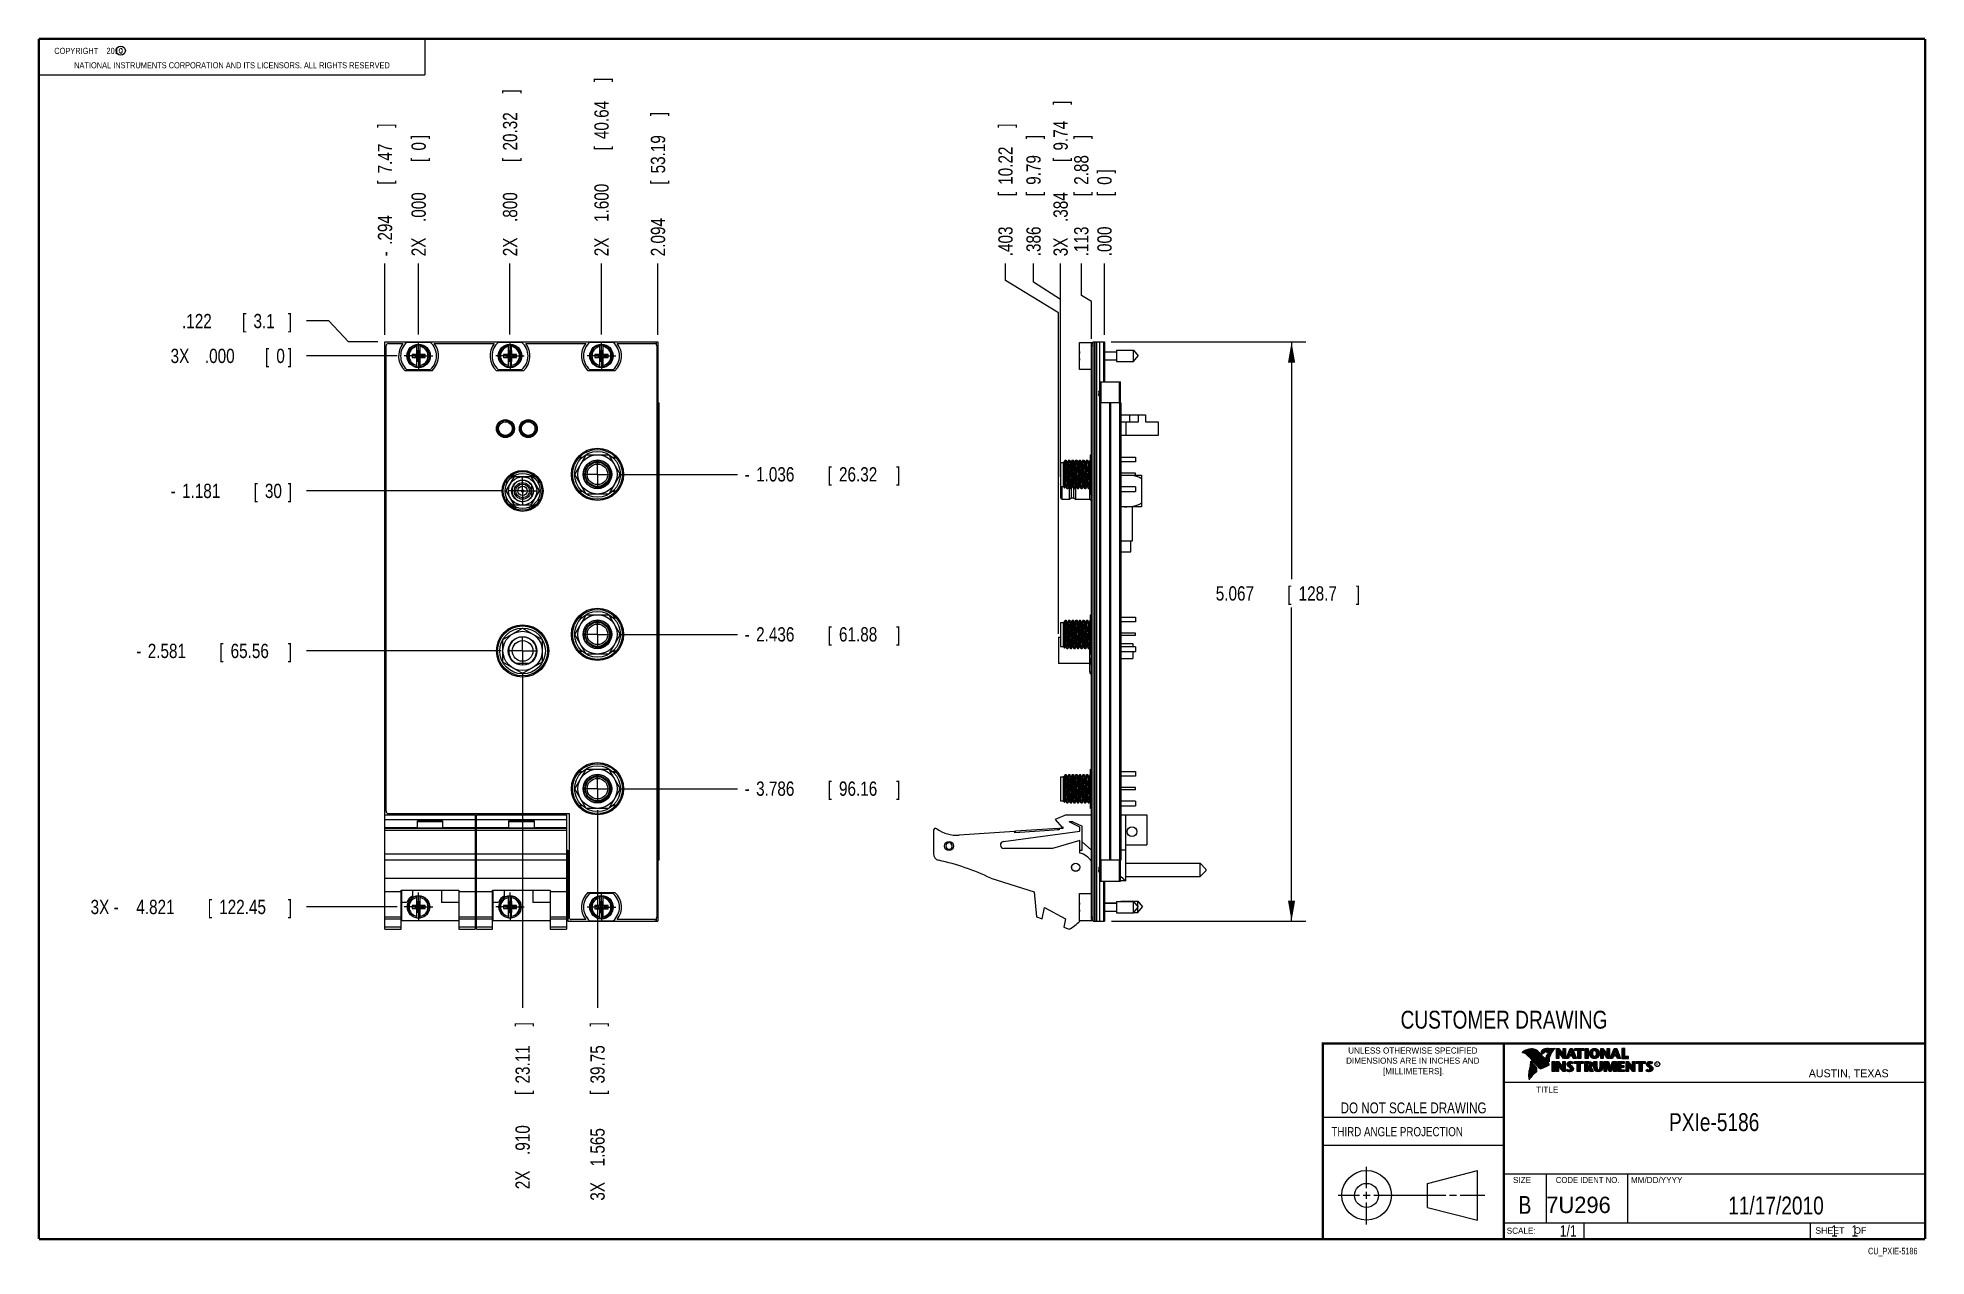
# Model space of a CAD drawing. Header units: inches. Extents: x 0.2 to 16.8, y 0.1 to 10.8.
import ezdxf
from ezdxf.enums import TextEntityAlignment as Align

# ---------------------------------------------------------------- set-up
doc = ezdxf.new("R2010")
doc.units = ezdxf.units.IN
doc.header["$LTSCALE"] = 0.935
doc.header["$MEASUREMENT"] = 0
doc.linetypes.add('CENTER', pattern=[0.6, 0.375, -0.075, 0.075, -0.075])
doc.layers.get('0').update_dxf_attribs({"linetype": 'CONTINUOUS'})
doc.layers.add('DEFAULT_1', color=7, linetype='CENTER')
doc.layers.add('DIMENSIONS', color=7, linetype='CONTINUOUS')
doc.styles.get("Standard").update_dxf_attribs({"font": 'txt', "width": 0.8})
doc.dimstyles.new('DIMSTYLE_1', dxfattribs={"dimtxt": 0.125, "dimasz": 0.18, "dimexe": 0.18, "dimexo": 0.0625, "dimgap": 0.09, "dimtad": 0, "dimtih": 1, "dimtoh": 1, "dimdec": 3, "dimzin": 4, "dimdsep": 46, "dimtxsty": 'STANDARD', "dimblk": '_FILLED', "dimblk1": '_FILLED', "dimblk2": '_FILLED', "dimcen": 0.09, "dimadec": 0, "dimazin": 0, "dimtp": 0.01, "dimtm": 0.01, "dimtfac": 1, "dimtdec": 3, "dimtofl": 0, "dimtmove": 0, "dimatfit": 3, "dimldrblk": '_FILLED', "dimfxl": 1, "dimtolj": 1, "dimtzin": 4, "dimarcsym": 0})
doc.dimstyles.new('DIMSTYLE_2', dxfattribs={"dimtxt": 0.125, "dimasz": 0.18, "dimexe": 0.18, "dimexo": 0.0625, "dimgap": 0.09, "dimtad": 0, "dimtih": 1, "dimtoh": 1, "dimdec": 3, "dimzin": 4, "dimdsep": 46, "dimtxsty": 'STANDARD', "dimblk": '_FILLED', "dimblk1": '_FILLED', "dimblk2": '_FILLED', "dimcen": 0.09, "dimadec": 0, "dimazin": 0, "dimtp": 0.01, "dimtm": 0.01, "dimtfac": 1, "dimtdec": 3, "dimtofl": 0, "dimtmove": 0, "dimatfit": 3, "dimldrblk": '_FILLED', "dimfxl": 1, "dimtolj": 1, "dimtzin": 4, "dimarcsym": 0})

msp = doc.modelspace()

# ---------------------------------------------------------------- texts
at = {"color": 2, "linetype": 'CONTINUOUS', "width": 0.8}
for s, height, p in [('c', 0.053, (0.946, 10.6363)), ('NATIONAL INSTRUMENTS CORPORATION AND ITS LICENSORS. ALL RIGHTS RESERVED', 0.053, (0.5583, 10.5016)), ('THIRD ANGLE PROJECTION', 0.08, (11.5564, 1.1584))]:
    msp.add_text(s, height=height, dxfattribs=at).set_placement(p)
at = {"color": 7, "linetype": 'CONTINUOUS', "width": 0.8}
for s, height, p in [('CUSTOMER DRAWING', 0.15625, (13.0668, 2.1001)), ('DO NOT SCALE DRAWING', 0.095, (12.2754, 1.3592)), ('B', 0.1562, (13.2497, 0.4798))]:
    msp.add_text(s, height=height, dxfattribs=at).set_placement(p, align=Align.CENTER)
at = {"color": 2, "linetype": 'CONTINUOUS'}
for s, p in [('DIMENSIONS ARE IN INCHES AND', (12.2688, 1.7933)), ('UNLESS OTHERWISE SPECIFIED', (12.2688, 1.8819)), ('[MILLIMETERS].', (12.2746, 1.7015))]:
    msp.add_text(s, height=0.053254, dxfattribs=at).set_placement(p, align=Align.CENTER)
for s, height, p in [('R', 0.0217, (14.3971, 1.7782)), ('AUSTIN, TEXAS', 0.069617, (15.7327, 1.6745)), ('TITLE', 0.05325, (13.3474, 1.5397)), ('SIZE', 0.05325, (13.1451, 0.7494)), ('MM/DD/YYYY', 0.05325, (14.1765, 0.7494)), ('SCALE:', 0.05325, (13.0904, 0.3053)), ('SHEET    OF', 0.057262, (15.7892, 0.3052))]:
    msp.add_text(s, height=height, dxfattribs=at).set_placement(p)
at = {"color": 2, "linetype": 'CONTINUOUS', "width": 0.95}
msp.add_text('CODE IDENT NO.', height=0.053254, dxfattribs=at).set_placement((13.7978, 0.7494), align=Align.CENTER)
at = {"color": 7, "linetype": 'CONTINUOUS'}
msp.add_text('7U296', height=0.14316, dxfattribs=at).set_placement((13.4363, 0.4866))
at = {"color": 7, "linetype": 'CONTINUOUS', "width": 0.8}
msp.add_text('1/1', height=0.1, dxfattribs=at).set_placement((13.7025, 0.2805), align=Align.RIGHT)
at = {"color": 2, "linetype": 'CONTINUOUS', "width": 0.8}
msp.add_text('CU_PXIE-5186', height=0.057262, dxfattribs=at).set_placement((16.6837, 0.1254), align=Align.RIGHT)
at = {"color": 2, "linetype": 'CONTINUOUS', "insert": (0.3125, 10.6805), "char_height": 0.053, "width": 0.8904, "attachment_point": 1}
msp.add_mtext('    COPYRIGHT    2010', dxfattribs=at)
at = {"color": 7, "linetype": 'CONTINUOUS'}
for s, insert, char_height, width, attachment_point in [('PXIe-5186\\P ', (14.9051, 1.3603), 0.15625, 1.125, 2), ('11/17/2010 ', (15.4455, 0.6307), 0.15625, 1.375, 2), ('    1    1', (15.8075, 0.3805), 0.1, 0.8, 1)]:
    msp.add_mtext(s, dxfattribs=dict(at, insert=insert, char_height=char_height, width=width, attachment_point=attachment_point))

# ---------------------------------------------------------------- blocks, each defined once
blk = doc.blocks.new('*D0')
at = {"layer": 'DIMENSIONS', "color": 2, "linetype": 'CONTINUOUS'}
for p, q in [((2.785, 8.291), (2.59, 8.291)), ((2.959, 8.107), (2.785, 8.291)), ((3.215, 8.107), (2.959, 8.107))]:
    blk.add_line(p, q, dxfattribs=at)
at = {"layer": 'DIMENSIONS', "color": 2, "linetype": 'CONTINUOUS', "width": 0.8}
for s, p in [('.122', (1.502, 8.228)), ('[', (2.027, 8.228)), ('3.1', (2.127, 8.228)), (']', (2.427, 8.228))]:
    blk.add_text(s, height=0.125, dxfattribs=at).set_placement(p)
blk = doc.blocks.new('_FILLED')
at = {"color": 0, "linetype": 'BYBLOCK'}
blk.add_solid([(0, 0), (-1, 0.174), (-1, -0.174)], dxfattribs=at)
blk = doc.blocks.new('*D1')
at = {"layer": 'DIMENSIONS', "color": 2, "linetype": 'CONTINUOUS'}
blk.add_line((5.324, 6.949), (6.361, 6.949), dxfattribs=at)
at = {"layer": 'DIMENSIONS', "color": 2, "linetype": 'CONTINUOUS', "width": 0.8}
for s, p in [('-', (6.424, 6.887)), ('1.036', (6.524, 6.887)), ('[', (7.149, 6.887)), ('26.32', (7.249, 6.887)), (']', (7.749, 6.887))]:
    blk.add_text(s, height=0.125, dxfattribs=at).set_placement(p)
blk = doc.blocks.new('*D2')
at = {"layer": 'DIMENSIONS', "color": 2, "linetype": 'CONTINUOUS'}
blk.add_line((4.294, 6.804), (2.59, 6.804), dxfattribs=at)
at = {"layer": 'DIMENSIONS', "color": 2, "linetype": 'CONTINUOUS', "width": 0.8}
for s, p in [('-', (1.402, 6.742)), ('1.181', (1.502, 6.742)), ('[', (2.127, 6.742)), ('30', (2.227, 6.742)), (']', (2.427, 6.742))]:
    blk.add_text(s, height=0.125, dxfattribs=at).set_placement(p)
blk = doc.blocks.new('*D3')
at = {"layer": 'DIMENSIONS', "color": 2, "linetype": 'CONTINUOUS'}
blk.add_line((4.294, 5.404), (2.59, 5.404), dxfattribs=at)
at = {"layer": 'DIMENSIONS', "color": 2, "linetype": 'CONTINUOUS', "width": 0.8}
for s, p in [('2.581', (1.202, 5.342)), ('[', (1.827, 5.342)), ('65.56', (1.927, 5.342)), (']', (2.427, 5.342)), ('-', (1.102, 5.342))]:
    blk.add_text(s, height=0.125, dxfattribs=at).set_placement(p)
blk = doc.blocks.new('*D4')
at = {"layer": 'DIMENSIONS', "color": 2, "linetype": 'CONTINUOUS'}
blk.add_line((5.324, 5.549), (6.361, 5.549), dxfattribs=at)
at = {"layer": 'DIMENSIONS', "color": 2, "linetype": 'CONTINUOUS', "width": 0.8}
for s, p in [('[', (7.149, 5.487)), (']', (7.749, 5.487)), ('-', (6.424, 5.487)), ('2.436', (6.524, 5.487)), ('61.88', (7.249, 5.487))]:
    blk.add_text(s, height=0.125, dxfattribs=at).set_placement(p)
blk = doc.blocks.new('*D5')
at = {"layer": 'DIMENSIONS', "color": 2, "linetype": 'CONTINUOUS'}
blk.add_line((5.324, 4.199), (6.361, 4.199), dxfattribs=at)
at = {"layer": 'DIMENSIONS', "color": 2, "linetype": 'CONTINUOUS', "width": 0.8}
for s, p in [('-', (6.424, 4.137)), ('3.786', (6.524, 4.137)), ('[', (7.149, 4.137)), ('96.16', (7.249, 4.137)), (']', (7.749, 4.137))]:
    blk.add_text(s, height=0.125, dxfattribs=at).set_placement(p)
blk = doc.blocks.new('*D6')
at = {"layer": 'DIMENSIONS', "color": 2, "linetype": 'CONTINUOUS'}
blk.add_line((3.384, 3.165), (2.59, 3.165), dxfattribs=at)
at = {"layer": 'DIMENSIONS', "color": 2, "linetype": 'CONTINUOUS', "width": 0.8}
for s, p in [('3X -', (0.702, 3.102)), ('4.821', (1.102, 3.102)), ('[', (1.727, 3.102)), ('122.45', (1.827, 3.102)), (']', (2.427, 3.102))]:
    blk.add_text(s, height=0.125, dxfattribs=at).set_placement(p)
blk = doc.blocks.new('*D7')
at = {"layer": 'DIMENSIONS', "color": 2, "linetype": 'CONTINUOUS'}
blk.add_line((3.384, 7.985), (2.59, 7.985), dxfattribs=at)
at = {"layer": 'DIMENSIONS', "color": 2, "linetype": 'CONTINUOUS', "width": 0.8}
for s, p in [('3X ', (1.402, 7.923)), ('.000', (1.702, 7.923)), ('[', (2.227, 7.923)), ('0', (2.327, 7.923)), (']', (2.427, 7.923))]:
    blk.add_text(s, height=0.125, dxfattribs=at).set_placement(p)
blk = doc.blocks.new('*D8')
at = {"layer": 'DIMENSIONS', "color": 2, "linetype": 'CONTINUOUS'}
blk.add_line((3.277, 8.17), (3.277, 8.795), dxfattribs=at)
at = {"layer": 'DIMENSIONS', "color": 2, "linetype": 'CONTINUOUS', "width": 0.8}
for s, p in [(']', (3.34, 9.982)), ('7.47', (3.34, 9.582)), ('[', (3.34, 9.482)), ('.294', (3.34, 8.957)), ('-', (3.34, 8.857))]:
    blk.add_text(s, height=0.125, rotation=90, dxfattribs=at).set_placement(p)
blk = doc.blocks.new('*D9')
at = {"layer": 'DIMENSIONS', "color": 2, "linetype": 'CONTINUOUS'}
blk.add_line((4.371, 8.173), (4.371, 8.795), dxfattribs=at)
at = {"layer": 'DIMENSIONS', "color": 2, "linetype": 'CONTINUOUS', "width": 0.8}
for s, p in [(']', (4.434, 10.282)), ('20.32', (4.434, 9.782)), ('[', (4.434, 9.682)), ('.800', (4.434, 9.157)), ('2X ', (4.434, 8.857))]:
    blk.add_text(s, height=0.125, rotation=90, dxfattribs=at).set_placement(p)
blk = doc.blocks.new('*D10')
at = {"layer": 'DIMENSIONS', "color": 2, "linetype": 'CONTINUOUS'}
blk.add_line((5.171, 8.173), (5.171, 8.795), dxfattribs=at)
at = {"layer": 'DIMENSIONS', "color": 2, "linetype": 'CONTINUOUS', "width": 0.8}
for s, p in [(']', (5.234, 10.382)), ('40.64', (5.234, 9.882)), ('[', (5.234, 9.782)), ('1.600', (5.234, 9.157)), ('2X ', (5.234, 8.857))]:
    blk.add_text(s, height=0.125, rotation=90, dxfattribs=at).set_placement(p)
blk = doc.blocks.new('*D11')
at = {"layer": 'DIMENSIONS', "color": 2, "linetype": 'CONTINUOUS'}
blk.add_line((5.665, 8.17), (5.665, 8.795), dxfattribs=at)
at = {"layer": 'DIMENSIONS', "color": 2, "linetype": 'CONTINUOUS', "width": 0.8}
for s, p in [(']', (5.728, 10.082)), ('53.19', (5.728, 9.582)), ('[', (5.728, 9.482)), ('2.094', (5.728, 8.857))]:
    blk.add_text(s, height=0.125, rotation=90, dxfattribs=at).set_placement(p)
blk = doc.blocks.new('*D12')
at = {"layer": 'DIMENSIONS', "color": 2, "linetype": 'CONTINUOUS'}
blk.add_line((5.136, 4.012), (5.136, 2.282), dxfattribs=at)
at = {"layer": 'DIMENSIONS', "color": 2, "linetype": 'CONTINUOUS', "width": 0.8}
for s, p in [(']', (5.199, 2.12)), ('39.75', (5.199, 1.62)), ('[', (5.199, 1.52)), ('1.565', (5.199, 0.895)), ('3X ', (5.199, 0.595))]:
    blk.add_text(s, height=0.125, rotation=90, dxfattribs=at).set_placement(p)
blk = doc.blocks.new('*D13')
at = {"layer": 'DIMENSIONS', "color": 2, "linetype": 'CONTINUOUS'}
blk.add_line((4.481, 5.216), (4.481, 2.282), dxfattribs=at)
at = {"layer": 'DIMENSIONS', "color": 2, "linetype": 'CONTINUOUS', "width": 0.8}
for s, p in [(']', (4.544, 2.12)), ('23.11', (4.544, 1.62)), ('[', (4.544, 1.52)), ('.910', (4.544, 0.995)), ('2X ', (4.544, 0.695))]:
    blk.add_text(s, height=0.125, rotation=90, dxfattribs=at).set_placement(p)
blk = doc.blocks.new('*D14')
at = {"layer": 'DIMENSIONS', "color": 2, "linetype": 'CONTINUOUS'}
blk.add_line((3.571, 8.173), (3.571, 8.795), dxfattribs=at)
at = {"layer": 'DIMENSIONS', "color": 2, "linetype": 'CONTINUOUS', "width": 0.8}
for s, p in [(']', (3.634, 9.882)), ('0', (3.634, 9.782)), ('[', (3.634, 9.682)), ('.000', (3.634, 9.157)), ('2X ', (3.634, 8.857))]:
    blk.add_text(s, height=0.125, rotation=90, dxfattribs=at).set_placement(p)
blk = doc.blocks.new('*D15')
at = {"layer": 'DIMENSIONS', "color": 2, "linetype": 'CONTINUOUS'}
for p, q in [((9.629, 8.107), (11.333, 8.107)), ((11.208, 8.107), (11.208, 6.033)), ((11.208, 3.04), (11.208, 5.783)), ((9.634, 3.04), (11.333, 3.04))]:
    blk.add_line(p, q, dxfattribs=at)
at = {"layer": 'DIMENSIONS', "color": 2, "linetype": 'CONTINUOUS', "xscale": 0.18, "yscale": 0.18, "zscale": 0.18}
for p, rotation in [((11.208, 8.107), 90), ((11.208, 3.04), 270)]:
    blk.add_blockref('_FILLED', p, dxfattribs=dict(at, rotation=rotation))
at = {"layer": 'DIMENSIONS', "color": 2, "linetype": 'CONTINUOUS', "width": 0.8}
for s, p in [('5.067', (10.545, 5.845)), ('[', (11.17, 5.845)), ('128.7', (11.27, 5.845)), (']', (11.77, 5.845))]:
    blk.add_text(s, height=0.125, dxfattribs=at).set_placement(p)
blk = doc.blocks.new('*D16')
at = {"layer": 'DIMENSIONS', "color": 2, "linetype": 'CONTINUOUS'}
for p, q in [((9.369, 8.515), (9.369, 8.795)), ((9.458, 8.462), (9.369, 8.515)), ((9.458, 8.136), (9.458, 8.462))]:
    blk.add_line(p, q, dxfattribs=at)
at = {"layer": 'DIMENSIONS', "color": 2, "linetype": 'CONTINUOUS', "width": 0.8}
for s, p in [(']', (9.431, 9.882)), ('2.88', (9.431, 9.482)), ('[', (9.431, 9.382)), ('.113', (9.431, 8.857))]:
    blk.add_text(s, height=0.125, rotation=90, dxfattribs=at).set_placement(p)
blk = doc.blocks.new('*D17')
at = {"layer": 'DIMENSIONS', "color": 2, "linetype": 'CONTINUOUS'}
blk.add_line((9.188, 7.117), (9.188, 8.795), dxfattribs=at)
at = {"layer": 'DIMENSIONS', "color": 2, "linetype": 'CONTINUOUS', "width": 0.8}
for s, p in [(']', (9.25, 10.182)), ('9.74', (9.25, 9.782)), ('[', (9.25, 9.682)), ('.384', (9.25, 9.157)), ('3X ', (9.25, 8.857))]:
    blk.add_text(s, height=0.125, rotation=90, dxfattribs=at).set_placement(p)
blk = doc.blocks.new('*D18')
at = {"layer": 'DIMENSIONS', "color": 2, "linetype": 'CONTINUOUS'}
for p, q in [((8.951, 8.631), (8.951, 8.795)), ((9.186, 8.48), (8.951, 8.631)), ((9.186, 6.926), (9.186, 8.48))]:
    blk.add_line(p, q, dxfattribs=at)
at = {"layer": 'DIMENSIONS', "color": 2, "linetype": 'CONTINUOUS', "width": 0.8}
for s, p in [(']', (9.013, 9.882)), ('9.79', (9.013, 9.482)), ('[', (9.013, 9.382)), ('.386', (9.013, 8.857))]:
    blk.add_text(s, height=0.125, rotation=90, dxfattribs=at).set_placement(p)
blk = doc.blocks.new('*D19')
at = {"layer": 'DIMENSIONS', "color": 2, "linetype": 'CONTINUOUS'}
for p, q in [((8.706, 8.644), (8.706, 8.795)), ((9.169, 8.362), (8.706, 8.644)), ((9.169, 5.554), (9.169, 8.362))]:
    blk.add_line(p, q, dxfattribs=at)
at = {"layer": 'DIMENSIONS', "color": 2, "linetype": 'CONTINUOUS', "width": 0.8}
for s, p in [(']', (8.768, 9.982)), ('10.22', (8.768, 9.482)), ('[', (8.768, 9.382)), ('.403', (8.768, 8.857))]:
    blk.add_text(s, height=0.125, rotation=90, dxfattribs=at).set_placement(p)
blk = doc.blocks.new('*D20')
at = {"layer": 'DIMENSIONS', "color": 2, "linetype": 'CONTINUOUS'}
blk.add_line((9.572, 8.17), (9.572, 8.795), dxfattribs=at)
at = {"layer": 'DIMENSIONS', "color": 2, "linetype": 'CONTINUOUS', "width": 0.8}
for s, p in [(']', (9.634, 9.582)), ('[', (9.634, 9.382)), ('0', (9.634, 9.482)), ('.000', (9.634, 8.857))]:
    blk.add_text(s, height=0.125, rotation=90, dxfattribs=at).set_placement(p)

# ---------------------------------------------------------------- dimensions: what is measured, and where the dimension line sits
at = {"layer": 'DIMENSIONS', "color": 2, "linetype": 'CONTINUOUS'}
for feature_location, offset, dtype, origin, text, picture, middle in [((5.1712, 8.1728), (0, 0.6219), 1, (3.5712, 8.1103), '2X <>', '*D10', (5.1712, 9.6697)), ((4.3712, 8.1728), (0, 0.6219), 1, (3.5712, 8.1103), '2X <>', '*D9', (4.3712, 9.6197)), ((9.1879, 7.1166), (0, 1.6781), 1, (9.5715, 8.1072), '3X <>', '*D17', (9.1879, 9.5697)), ((3.277, 8.1697), (0, 0.625), 1, (3.5712, 8.1103), '-<>', '*D8', (3.277, 9.4697)), ((3.5711958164, 8.1728297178), (0, 0.6219), 1, (3.5711958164, 8.1103297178), '2X <>', '*D14', (3.5711958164, 9.4197297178)), ((3.3836, 3.1645), (-0.7941, 0), 0, (3.4461, 7.9852), '3X -<>', '*D6', (1.6145, 3.1645)), ((4.2936, 5.4041), (-1.7041, 0), 0, (3.4461, 7.9852), '-<>', '*D3', (1.8145, 5.4041)), ((3.3835958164, 7.9852297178), (-0.7940889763, 0), 0, (3.4460958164, 7.9852297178), '3X <>', '*D7', (1.9645068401, 7.9852297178)), ((4.2936, 6.8041), (-1.7041, 0), 0, (3.4461, 7.9852), '-<>', '*D2', (1.9645, 6.8041)), ((5.3238, 6.9491), (1.0376, 0), 0, (3.5712, 7.9852), '-<>', '*D1', (7.1364, 6.9491)), ((5.3238, 5.5491), (1.0376, 0), 0, (3.5712, 7.9852), '-<>', '*D4', (7.1364, 5.5491)), ((5.3238, 4.1992), (1.0376, 0), 0, (3.5712, 7.9852), '-<>', '*D5', (7.1364, 4.1992)), ((5.1362, 4.0116), (0, -1.7296), 1, (3.5712, 7.9852), '3X <>', '*D12', (5.1362, 1.407)), ((4.4812, 5.2165), (0, -2.9345), 1, (3.5712, 7.8601), '2X <>', '*D13', (4.4812, 1.457))]:
    dim = msp.add_ordinate_dim(feature_location=feature_location, offset=offset, dtype=dtype, origin=origin, text=text, dimstyle='DIMSTYLE_1', dxfattribs=at)
    dim.commit()
    dim.dimension.update_dxf_attribs({"geometry": picture, "text_midpoint": middle})
for feature_location, offset, dtype, origin, picture, middle in [((5.6652, 8.1697), (0, 0.625), 1, (3.5712, 8.1103), '*D11', (5.6652, 9.5197)), ((9.169, 5.5542), (-0.4634, 3.2405), 0, (9.5715, 8.1072), '*D19', (8.7056, 9.4697)), ((9.186, 6.9264), (-0.2355, 1.8684), 0, (9.5715, 8.1072), '*D18', (8.9505, 9.4197)), ((9.4580867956, 8.1357297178), (-0.0891403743, 0.659), 0, (9.5715119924, 8.1072297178), '*D16', (9.3689464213, 9.4197297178)), ((9.5715119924, 8.1697297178), (0, 0.625), 1, (9.5715119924, 8.1072297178), '*D20', (9.5715119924, 9.2697297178)), ((3.2145, 8.1072), (-0.625, 0.1833), 0, (3.4461, 7.9852), '*D0', (2.0145, 8.2905))]:
    dim = msp.add_ordinate_dim(feature_location=feature_location, offset=offset, dtype=dtype, origin=origin, dimstyle='DIMSTYLE_1', dxfattribs=at)
    dim.commit()
    dim.dimension.update_dxf_attribs({"geometry": picture, "text_midpoint": middle})
dim = msp.add_linear_dim(base=(11.2075, 8.1072), p1=(9.634, 3.0403), p2=(9.629, 8.1072), angle=90, dimstyle='DIMSTYLE_2', dxfattribs=at)
dim.commit()
dim.dimension.update_dxf_attribs({"geometry": '*D15', "text_midpoint": (11.2075, 5.9077), "dimtype": 160})

# ---------------------------------------------------------------- linework, layer by layer
at = {"color": 2, "linetype": 'CONTINUOUS'}
for p, q in [((0.25, 10.7586), (3.625, 10.7586)), ((0.25, 10.7586), (0.25, 10.4456)), ((3.625, 10.7586), (3.625, 10.4456)), ((0.25, 10.4456), (3.625, 10.4456)), ((9.522, 7.6751), (9.522, 7.6536)), ((9.522, 7.6481), (9.522, 7.6415)), ((9.522, 3.5081), (9.522, 3.4866)), ((9.522, 3.4811), (9.522, 3.4745)), ((13.0652, 1.9695), (16.745, 1.9695)), ((13.0652, 1.9695), (13.0652, 0.2605)), ((13.2311, 1.8934), (13.2311, 1.8949)), ((13.2347, 1.8921), (13.2347, 1.8972)), ((13.2382, 1.8907), (13.2382, 1.8994)), ((13.2418, 1.8892), (13.2418, 1.9015)), ((13.2453, 1.8876), (13.2453, 1.9035)), ((13.2489, 1.8858), (13.2489, 1.9054)), ((13.2524, 1.8839), (13.2524, 1.9069)), ((13.256, 1.8818), (13.256, 1.9084)), ((13.2596, 1.8796), (13.2596, 1.9098)), ((13.2631, 1.8772), (13.2631, 1.9111)), ((13.2667, 1.8747), (13.2667, 1.9124)), ((13.2702, 1.872), (13.2702, 1.9135)), ((13.2738, 1.869), (13.2738, 1.9146)), ((13.2773, 1.8658), (13.2773, 1.9155)), ((13.2809, 1.8624), (13.2809, 1.9164)), ((13.2844, 1.8587), (13.2844, 1.9173)), ((13.288, 1.8549), (13.288, 1.9181)), ((13.2915, 1.851), (13.2915, 1.9188)), ((13.2951, 1.8471), (13.2951, 1.9194)), ((13.2987, 1.8431), (13.2987, 1.9198)), ((13.3022, 1.8391), (13.3022, 1.92)), ((13.3058, 1.8351), (13.3058, 1.9201)), ((13.3093, 1.8311), (13.3093, 1.9201)), ((13.3129, 1.827), (13.3129, 1.9199)), ((13.3164, 1.8229), (13.3164, 1.9196)), ((13.32, 1.8188), (13.32, 1.9192)), ((13.3235, 1.8146), (13.3235, 1.9186)), ((13.3271, 1.8104), (13.3271, 1.9179)), ((13.3306, 1.8062), (13.3306, 1.9172)), ((13.3342, 1.802), (13.3342, 1.9163)), ((13.3378, 1.7978), (13.3378, 1.9151)), ((13.3413, 1.7937), (13.3413, 1.9138)), ((13.3449, 1.7897), (13.3449, 1.9122)), ((13.3484, 1.7856), (13.3484, 1.9103)), ((13.352, 1.7817), (13.352, 1.9081)), ((13.3555, 1.7778), (13.3555, 1.9055)), ((13.3591, 1.7739), (13.3591, 1.9026)), ((13.3626, 1.7701), (13.3626, 1.8991)), ((13.3662, 1.7663), (13.3662, 1.8952)), ((13.3697, 1.7625), (13.3697, 1.8915)), ((13.3733, 1.7588), (13.3733, 1.8878)), ((13.3769, 1.7556), (13.3769, 1.8841)), ((13.3804, 1.7529), (13.3804, 1.8803)), ((13.384, 1.7512), (13.384, 1.8766)), ((13.3875, 1.7509), (13.3875, 1.8728)), ((13.4022, 1.878), (13.3901, 1.8922)), ((13.3911, 1.7518), (13.3911, 1.8691)), ((13.4029, 1.881), (13.3927, 1.893)), ((13.3946, 1.8908), (13.3946, 1.8999)), ((13.3946, 1.7533), (13.3946, 1.8653)), ((13.3982, 1.8866), (13.3982, 1.9062)), ((13.3982, 1.7548), (13.3982, 1.8615)), ((13.4017, 1.8824), (13.4017, 1.9101)), ((13.4017, 1.7563), (13.4017, 1.8574)), ((13.4053, 1.8823), (13.4053, 1.9129)), ((13.4053, 1.7578), (13.4053, 1.8531)), ((13.4088, 1.8844), (13.4088, 1.915)), ((13.4088, 1.7593), (13.4088, 1.8488)), ((13.4124, 1.887), (13.4124, 1.9167)), ((13.4124, 1.7609), (13.4124, 1.8445)), ((13.4159, 1.89), (13.4159, 1.9182)), ((13.4159, 1.7625), (13.4159, 1.8402)), ((13.4195, 1.8937), (13.4195, 1.9193)), ((13.4195, 1.7641), (13.4195, 1.8359)), ((13.4231, 1.8964), (13.4231, 1.9203)), ((13.4231, 1.7657), (13.4231, 1.8316)), ((13.4266, 1.8982), (13.4266, 1.9209)), ((13.4266, 1.7674), (13.4266, 1.8273)), ((13.4302, 1.8995), (13.4302, 1.9214)), ((13.4302, 1.7691), (13.4302, 1.823)), ((13.4414, 1.8328), (13.4319, 1.8437)), ((13.4337, 1.8997), (13.4337, 1.922)), ((13.4337, 1.7708), (13.4337, 1.8187)), ((13.4433, 1.8344), (13.4349, 1.844)), ((13.4373, 1.8991), (13.4373, 1.9224)), ((13.4373, 1.8413), (13.4373, 1.8491)), ((13.4408, 1.898), (13.4408, 1.9228)), ((13.4408, 1.8372), (13.4408, 1.8572)), ((13.4444, 1.8972), (13.4444, 1.9231)), ((13.4444, 1.8331), (13.4444, 1.8665)), ((13.4479, 1.8969), (13.4479, 1.9234)), ((13.4479, 1.8288), (13.4479, 1.873)), ((13.4515, 1.8966), (13.4515, 1.9236)), ((13.4515, 1.8247), (13.4515, 1.8764)), ((13.4529, 1.9261), (13.5132, 1.9271)), ((13.453, 1.9236), (13.5067, 1.9245)), ((13.455, 1.8965), (13.455, 1.9237)), ((13.455, 1.8207), (13.455, 1.878)), ((13.4586, 1.8964), (13.4586, 1.9237)), ((13.4586, 1.8303), (13.4586, 1.879)), ((13.4622, 1.8957), (13.4622, 1.9238)), ((13.4622, 1.8535), (13.4622, 1.8795)), ((13.4657, 1.8935), (13.4657, 1.9238)), ((13.4657, 1.8636), (13.4657, 1.8798)), ((13.4693, 1.872), (13.4693, 1.9239)), ((13.4728, 1.8794), (13.4728, 1.9239)), ((13.4764, 1.8859), (13.4764, 1.924)), ((13.4799, 1.8919), (13.4799, 1.924)), ((13.4835, 1.8973), (13.4835, 1.9241)), ((13.487, 1.9023), (13.487, 1.9242)), ((13.4906, 1.9069), (13.4906, 1.9242)), ((13.4941, 1.9112), (13.4941, 1.9243)), ((13.4977, 1.9153), (13.4977, 1.9243)), ((13.5013, 1.9191), (13.5013, 1.9244)), ((13.5261, 1.9263), (13.5451, 1.9263)), ((13.5261, 1.839), (13.5261, 1.9263)), ((13.5466, 1.839), (13.5261, 1.839)), ((13.5286, 1.9237), (13.5439, 1.9237)), ((13.5286, 1.8415), (13.5286, 1.9237)), ((13.5441, 1.8415), (13.5286, 1.8415)), ((13.5332, 1.8415), (13.5332, 1.9237)), ((13.5367, 1.8415), (13.5367, 1.9237)), ((13.5402, 1.8415), (13.5402, 1.9237)), ((13.5441, 1.8976), (13.5437, 1.9237)), ((13.5439, 1.9237), (13.5854, 1.869)), ((13.5873, 1.8415), (13.5441, 1.8976)), ((13.5441, 1.8976), (13.5441, 1.8415)), ((13.5451, 1.9263), (13.5829, 1.8765)), ((13.586, 1.839), (13.5466, 1.8902)), ((13.5466, 1.8902), (13.5466, 1.839)), ((13.5471, 1.8936), (13.5471, 1.9194)), ((13.5506, 1.8891), (13.5506, 1.9149)), ((13.5541, 1.8846), (13.5541, 1.9103)), ((13.5576, 1.8801), (13.5576, 1.9057)), ((13.561, 1.8756), (13.561, 1.9011)), ((13.5645, 1.8711), (13.5645, 1.8965)), ((13.568, 1.8665), (13.568, 1.8919)), ((13.5715, 1.862), (13.5715, 1.8874)), ((13.575, 1.8575), (13.575, 1.8828)), ((13.5784, 1.853), (13.5784, 1.8782)), ((13.5819, 1.8485), (13.5819, 1.8736)), ((13.5829, 1.9263), (13.6036, 1.9263)), ((13.5829, 1.8765), (13.5829, 1.9263)), ((13.5854, 1.9237), (13.6011, 1.9237)), ((13.5854, 1.869), (13.5854, 1.9237)), ((13.5854, 1.844), (13.5854, 1.869)), ((13.6036, 1.839), (13.586, 1.839)), ((13.6011, 1.8415), (13.5873, 1.8415)), ((13.5889, 1.8415), (13.5889, 1.9237)), ((13.5923, 1.8415), (13.5923, 1.9237)), ((13.5958, 1.8415), (13.5958, 1.9237)), ((13.5993, 1.8415), (13.5993, 1.9237)), ((13.6011, 1.9237), (13.6011, 1.8415)), ((13.6036, 1.9263), (13.6036, 1.839)), ((13.6088, 1.839), (13.6444, 1.9262)), ((13.6294, 1.839), (13.6088, 1.839)), ((13.6125, 1.8415), (13.6461, 1.9237)), ((13.6277, 1.8415), (13.6125, 1.8415)), ((13.6167, 1.8415), (13.6167, 1.8516)), ((13.6201, 1.8415), (13.6201, 1.8601)), ((13.6236, 1.8415), (13.6236, 1.8686)), ((13.6271, 1.8415), (13.6271, 1.8771)), ((13.6361, 1.8623), (13.6277, 1.8415)), ((13.6378, 1.8598), (13.6294, 1.839)), ((13.6306, 1.8486), (13.6306, 1.8857)), ((13.634, 1.8573), (13.634, 1.8942)), ((13.6665, 1.8623), (13.6361, 1.8623)), ((13.6375, 1.8623), (13.6375, 1.9027)), ((13.6647, 1.8598), (13.6378, 1.8598)), ((13.6388, 1.8711), (13.65, 1.9073)), ((13.6639, 1.8711), (13.6388, 1.8711)), ((13.641, 1.8781), (13.641, 1.9112)), ((13.641, 1.8623), (13.641, 1.8711)), ((13.6423, 1.8736), (13.6519, 1.9048)), ((13.6606, 1.8736), (13.6423, 1.8736)), ((13.6444, 1.9262), (13.6664, 1.9262)), ((13.6445, 1.8893), (13.6445, 1.9197)), ((13.6445, 1.8623), (13.6445, 1.8711)), ((13.6461, 1.9237), (13.6647, 1.9237)), ((13.6479, 1.9006), (13.6479, 1.9237)), ((13.6479, 1.8623), (13.6479, 1.8711)), ((13.65, 1.9073), (13.6541, 1.9073)), ((13.6514, 1.9073), (13.6514, 1.9237)), ((13.6514, 1.8623), (13.6514, 1.8711)), ((13.6519, 1.9048), (13.6521, 1.9048)), ((13.6521, 1.9048), (13.6606, 1.8736)), ((13.6541, 1.9073), (13.6639, 1.8711)), ((13.6549, 1.9043), (13.6549, 1.9237)), ((13.6549, 1.8623), (13.6549, 1.8711)), ((13.6584, 1.8915), (13.6584, 1.9237)), ((13.6584, 1.8623), (13.6584, 1.8711)), ((13.6618, 1.8787), (13.6618, 1.9237)), ((13.6618, 1.8623), (13.6618, 1.8711)), ((13.6647, 1.9237), (13.6959, 1.8415)), ((13.6717, 1.839), (13.6647, 1.8598)), ((13.6653, 1.8623), (13.6653, 1.922)), ((13.6664, 1.9262), (13.6995, 1.839)), ((13.6735, 1.8415), (13.6665, 1.8623)), ((13.6688, 1.8555), (13.6688, 1.9128)), ((13.6995, 1.839), (13.6717, 1.839)), ((13.6723, 1.8452), (13.6723, 1.9037)), ((13.6959, 1.8415), (13.6735, 1.8415)), ((13.6757, 1.8415), (13.6757, 1.8945)), ((13.6792, 1.8415), (13.6792, 1.8854)), ((13.6827, 1.8415), (13.6827, 1.8762)), ((13.6862, 1.8415), (13.6862, 1.8671)), ((13.6866, 1.9262), (13.7634, 1.9262)), ((13.6866, 1.9099), (13.6866, 1.9262)), ((13.7118, 1.9099), (13.6866, 1.9099)), ((13.6891, 1.9237), (13.7609, 1.9237)), ((13.6891, 1.9125), (13.6891, 1.9237)), ((13.7143, 1.9125), (13.6891, 1.9125)), ((13.6896, 1.8415), (13.6896, 1.8579)), ((13.6931, 1.9125), (13.6931, 1.9237)), ((13.6931, 1.8415), (13.6931, 1.8488)), ((13.6966, 1.9125), (13.6966, 1.9237)), ((13.7001, 1.9125), (13.7001, 1.9237)), ((13.7035, 1.9125), (13.7035, 1.9237)), ((13.707, 1.9125), (13.707, 1.9237)), ((13.7105, 1.9125), (13.7105, 1.9237)), ((13.7118, 1.839), (13.7118, 1.9099)), ((13.7382, 1.839), (13.7118, 1.839)), ((13.7143, 1.9125), (13.714, 1.9237)), ((13.7143, 1.8415), (13.7143, 1.9125)), ((13.7357, 1.8415), (13.7143, 1.8415)), ((13.7174, 1.8415), (13.7174, 1.9237)), ((13.7209, 1.8415), (13.7209, 1.9237)), ((13.7244, 1.8415), (13.7244, 1.9237)), ((13.7279, 1.8415), (13.7279, 1.9237)), ((13.7313, 1.8415), (13.7313, 1.9237)), ((13.7357, 1.9125), (13.7348, 1.9237)), ((13.7609, 1.9125), (13.7357, 1.9125)), ((13.7357, 1.9125), (13.7357, 1.8415)), ((13.7634, 1.9099), (13.7382, 1.9099)), ((13.7382, 1.9099), (13.7382, 1.839)), ((13.7383, 1.9125), (13.7383, 1.9237)), ((13.7418, 1.9125), (13.7418, 1.9237)), ((13.7452, 1.9125), (13.7452, 1.9237)), ((13.7487, 1.9125), (13.7487, 1.9237)), ((13.7522, 1.9125), (13.7522, 1.9237)), ((13.7557, 1.9125), (13.7557, 1.9237)), ((13.7591, 1.9125), (13.7591, 1.9237)), ((13.7609, 1.9237), (13.7609, 1.9125)), ((13.7634, 1.9262), (13.7634, 1.9099)), ((13.7768, 1.9262), (13.8031, 1.9262)), ((13.7768, 1.839), (13.7768, 1.9262)), ((13.8031, 1.839), (13.7768, 1.839)), ((13.7794, 1.9237), (13.8006, 1.9237)), ((13.7794, 1.8415), (13.7794, 1.9237)), ((13.8006, 1.8415), (13.7794, 1.8415)), ((13.7835, 1.8415), (13.7835, 1.9237)), ((13.787, 1.8415), (13.787, 1.9237)), ((13.7904, 1.8415), (13.7904, 1.9237)), ((13.7939, 1.8415), (13.7939, 1.9237)), ((13.7974, 1.8415), (13.7974, 1.9237)), ((13.8006, 1.9237), (13.8006, 1.8415)), ((13.8031, 1.9262), (13.8031, 1.839)), ((13.8154, 1.8853), (13.8155, 1.8871)), ((13.8154, 1.8834), (13.8154, 1.8853)), ((13.8154, 1.8816), (13.8154, 1.8834)), ((13.8155, 1.8797), (13.8154, 1.8816)), ((13.8155, 1.8871), (13.8157, 1.8889)), ((13.8157, 1.8779), (13.8155, 1.8797)), ((13.8157, 1.8889), (13.8159, 1.8907)), ((13.8159, 1.876), (13.8157, 1.8779)), ((13.8159, 1.8907), (13.8161, 1.8924)), ((13.8162, 1.8742), (13.8159, 1.876)), ((13.8161, 1.8924), (13.8165, 1.8941)), ((13.8166, 1.8724), (13.8162, 1.8742)), ((13.8165, 1.8941), (13.8169, 1.8958)), ((13.817, 1.8706), (13.8166, 1.8724)), ((13.8169, 1.8958), (13.8174, 1.8975)), ((13.8174, 1.8689), (13.817, 1.8706)), ((13.8174, 1.8975), (13.8179, 1.8991)), ((13.8179, 1.8672), (13.8174, 1.8689)), ((13.8179, 1.8991), (13.8185, 1.9006)), ((13.8179, 1.8852), (13.818, 1.8869)), ((13.8179, 1.8834), (13.8179, 1.8852)), ((13.818, 1.8817), (13.8179, 1.8834)), ((13.8185, 1.8655), (13.8179, 1.8672)), ((13.818, 1.8869), (13.8182, 1.8886)), ((13.8181, 1.8799), (13.818, 1.8817)), ((13.8182, 1.8781), (13.8181, 1.8799)), ((13.8182, 1.8886), (13.8184, 1.8903)), ((13.8184, 1.8764), (13.8182, 1.8781)), ((13.8184, 1.8903), (13.8186, 1.892)), ((13.8187, 1.8746), (13.8184, 1.8764)), ((13.8185, 1.9006), (13.8191, 1.9021)), ((13.8191, 1.8639), (13.8185, 1.8655)), ((13.8186, 1.892), (13.819, 1.8936)), ((13.8191, 1.8729), (13.8187, 1.8746)), ((13.819, 1.8936), (13.8193, 1.8952)), ((13.8191, 1.9021), (13.8198, 1.9036)), ((13.8194, 1.8712), (13.8191, 1.8729)), ((13.8198, 1.8623), (13.8191, 1.8639)), ((13.8193, 1.8952), (13.8198, 1.8967)), ((13.8199, 1.8696), (13.8194, 1.8712)), ((13.8198, 1.9036), (13.8206, 1.9051)), ((13.8198, 1.8967), (13.8203, 1.8982)), ((13.8205, 1.8607), (13.8198, 1.8623)), ((13.8204, 1.8679), (13.8199, 1.8696)), ((13.8203, 1.8982), (13.8208, 1.8997)), ((13.8209, 1.8664), (13.8204, 1.8679)), ((13.8213, 1.8592), (13.8205, 1.8607)), ((13.8206, 1.9051), (13.8214, 1.9065)), ((13.8208, 1.8997), (13.8214, 1.9011)), ((13.8209, 1.8664), (13.8208, 1.8997)), ((13.8215, 1.8648), (13.8209, 1.8664)), ((13.8221, 1.8578), (13.8213, 1.8592)), ((13.8214, 1.9065), (13.8223, 1.9079)), ((13.8214, 1.9011), (13.8221, 1.9025)), ((13.8221, 1.8633), (13.8215, 1.8648)), ((13.8221, 1.9025), (13.8228, 1.9038)), ((13.8228, 1.8619), (13.8221, 1.8633)), ((13.823, 1.8563), (13.8221, 1.8578)), ((13.8223, 1.9079), (13.8232, 1.9092)), ((13.8228, 1.9038), (13.8236, 1.9052)), ((13.8235, 1.8604), (13.8228, 1.8619)), ((13.8239, 1.855), (13.823, 1.8563)), ((13.8232, 1.9092), (13.8243, 1.9106)), ((13.8243, 1.8591), (13.8235, 1.8604)), ((13.8236, 1.9052), (13.8244, 1.9065)), ((13.8249, 1.8536), (13.8239, 1.855)), ((13.8243, 1.9106), (13.8253, 1.9119)), ((13.8243, 1.8591), (13.8244, 1.9065)), ((13.8251, 1.8577), (13.8243, 1.8591)), ((13.8244, 1.9065), (13.8253, 1.9077)), ((13.826, 1.8523), (13.8249, 1.8536)), ((13.826, 1.8564), (13.8251, 1.8577)), ((13.8253, 1.9119), (13.8265, 1.9132)), ((13.8253, 1.9077), (13.8262, 1.909)), ((13.8269, 1.8552), (13.826, 1.8564)), ((13.8271, 1.8511), (13.826, 1.8523)), ((13.8262, 1.909), (13.8273, 1.9102)), ((13.8265, 1.9132), (13.8276, 1.9144)), ((13.8279, 1.854), (13.8269, 1.8552)), ((13.8282, 1.8499), (13.8271, 1.8511)), ((13.8273, 1.9102), (13.8283, 1.9114)), ((13.8276, 1.9144), (13.8288, 1.9156)), ((13.8279, 1.854), (13.8283, 1.9114)), ((13.8289, 1.8528), (13.8279, 1.854)), ((13.8294, 1.8487), (13.8282, 1.8499)), ((13.8283, 1.9114), (13.8294, 1.9126)), ((13.8288, 1.9156), (13.8301, 1.9167)), ((13.83, 1.8517), (13.8289, 1.8528)), ((13.8294, 1.9126), (13.8306, 1.9137)), ((13.8306, 1.8476), (13.8294, 1.8487)), ((13.8311, 1.8506), (13.83, 1.8517)), ((13.8301, 1.9167), (13.8314, 1.9178)), ((13.8306, 1.9137), (13.8318, 1.9148)), ((13.8319, 1.8466), (13.8306, 1.8476)), ((13.8311, 1.8506), (13.8318, 1.9148)), ((13.8323, 1.8496), (13.8311, 1.8506)), ((13.8314, 1.9178), (13.8327, 1.9188)), ((13.8318, 1.9148), (13.833, 1.9158)), ((13.8332, 1.8456), (13.8319, 1.8466)), ((13.8335, 1.8486), (13.8323, 1.8496)), ((13.8327, 1.9188), (13.834, 1.9198)), ((13.833, 1.9158), (13.8342, 1.9168)), ((13.8346, 1.8447), (13.8332, 1.8456)), ((13.8347, 1.8477), (13.8335, 1.8486)), ((13.834, 1.9198), (13.8354, 1.9207)), ((13.8342, 1.9168), (13.8355, 1.9177)), ((13.836, 1.8438), (13.8346, 1.8447)), ((13.8347, 1.8477), (13.8355, 1.9177)), ((13.836, 1.8468), (13.8347, 1.8477)), ((13.8354, 1.9207), (13.8368, 1.9215)), ((13.8355, 1.9177), (13.8368, 1.9185)), ((13.8373, 1.846), (13.836, 1.8468)), ((13.8374, 1.843), (13.836, 1.8438)), ((13.8368, 1.9215), (13.8382, 1.9223)), ((13.8368, 1.9185), (13.8381, 1.9193)), ((13.8386, 1.8452), (13.8373, 1.846)), ((13.839, 1.8423), (13.8374, 1.843)), ((13.8381, 1.9193), (13.8394, 1.92)), ((13.8386, 1.8452), (13.8381, 1.9193)), ((13.8382, 1.9223), (13.8397, 1.923)), ((13.84, 1.8445), (13.8386, 1.8452)), ((13.8405, 1.8416), (13.839, 1.8423)), ((13.8394, 1.92), (13.8408, 1.9207)), ((13.8397, 1.923), (13.8412, 1.9237)), ((13.8397, 1.8857), (13.8398, 1.8868)), ((13.8397, 1.8845), (13.8397, 1.8857)), ((13.8397, 1.8833), (13.8397, 1.8845)), ((13.8397, 1.8821), (13.8397, 1.8833)), ((13.8397, 1.8809), (13.8397, 1.8821)), ((13.8398, 1.8796), (13.8397, 1.8809)), ((13.8398, 1.8868), (13.8399, 1.888)), ((13.8399, 1.8784), (13.8398, 1.8796)), ((13.8399, 1.888), (13.84, 1.8891)), ((13.84, 1.8773), (13.8399, 1.8784)), ((13.84, 1.8891), (13.8401, 1.8902)), ((13.8401, 1.8761), (13.84, 1.8773)), ((13.8415, 1.8439), (13.84, 1.8445)), ((13.8401, 1.8902), (13.8402, 1.8913)), ((13.8402, 1.8749), (13.8401, 1.8761)), ((13.8402, 1.8913), (13.8403, 1.8924)), ((13.8404, 1.8738), (13.8402, 1.8749)), ((13.8403, 1.8924), (13.8405, 1.8934)), ((13.8405, 1.8727), (13.8404, 1.8738)), ((13.8405, 1.8934), (13.8407, 1.8944)), ((13.8407, 1.8716), (13.8405, 1.8727)), ((13.8421, 1.8409), (13.8405, 1.8416)), ((13.8407, 1.8944), (13.8409, 1.8954)), ((13.841, 1.8706), (13.8407, 1.8716)), ((13.8408, 1.9207), (13.8422, 1.9213)), ((13.8409, 1.8954), (13.8411, 1.8963)), ((13.8412, 1.8696), (13.841, 1.8706)), ((13.8411, 1.8963), (13.8414, 1.8972)), ((13.8412, 1.9237), (13.8427, 1.9243)), ((13.8414, 1.8686), (13.8412, 1.8696)), ((13.8414, 1.8972), (13.8416, 1.8981)), ((13.8417, 1.8677), (13.8414, 1.8686)), ((13.8415, 1.8439), (13.8417, 1.8678)), ((13.843, 1.8433), (13.8415, 1.8439)), ((13.8416, 1.8981), (13.8419, 1.899)), ((13.842, 1.8667), (13.8417, 1.8677)), ((13.8419, 1.899), (13.8422, 1.8999)), ((13.842, 1.8991), (13.8422, 1.9213)), ((13.8423, 1.8658), (13.842, 1.8667)), ((13.8438, 1.8404), (13.8421, 1.8409)), ((13.8422, 1.9213), (13.8436, 1.9219)), ((13.8422, 1.8999), (13.8426, 1.9007)), ((13.8422, 1.8844), (13.8423, 1.8856)), ((13.8422, 1.8833), (13.8422, 1.8844)), ((13.8422, 1.8821), (13.8422, 1.8833)), ((13.8423, 1.8809), (13.8422, 1.8821)), ((13.8423, 1.8867), (13.8424, 1.8878)), ((13.8423, 1.8856), (13.8423, 1.8867)), ((13.8423, 1.8798), (13.8423, 1.8809)), ((13.8424, 1.8786), (13.8423, 1.8798)), ((13.8427, 1.865), (13.8423, 1.8658)), ((13.8424, 1.8878), (13.8425, 1.8889)), ((13.8425, 1.8775), (13.8424, 1.8786)), ((13.8425, 1.8889), (13.8426, 1.89)), ((13.8426, 1.8764), (13.8425, 1.8775)), ((13.8426, 1.9007), (13.843, 1.9016)), ((13.8426, 1.89), (13.8427, 1.891)), ((13.8427, 1.8753), (13.8426, 1.8764)), ((13.8427, 1.9243), (13.8443, 1.9248)), ((13.8427, 1.891), (13.8428, 1.892)), ((13.8429, 1.8742), (13.8427, 1.8753)), ((13.8431, 1.8641), (13.8427, 1.865)), ((13.8428, 1.892), (13.843, 1.893)), ((13.843, 1.8731), (13.8429, 1.8742)), ((13.843, 1.9016), (13.8434, 1.9024)), ((13.843, 1.893), (13.8432, 1.8939)), ((13.8432, 1.8721), (13.843, 1.8731)), ((13.8445, 1.8428), (13.843, 1.8433)), ((13.8434, 1.8633), (13.8431, 1.8641)), ((13.8432, 1.8939), (13.8434, 1.8948)), ((13.8434, 1.8712), (13.8432, 1.8721)), ((13.8434, 1.9024), (13.8438, 1.9032)), ((13.8434, 1.8948), (13.8436, 1.8957)), ((13.8436, 1.8702), (13.8434, 1.8712)), ((13.8439, 1.8625), (13.8434, 1.8633)), ((13.8436, 1.9219), (13.8451, 1.9224)), ((13.8436, 1.8957), (13.8438, 1.8965)), ((13.8439, 1.8693), (13.8436, 1.8702)), ((13.8438, 1.9032), (13.8443, 1.904)), ((13.8438, 1.8965), (13.844, 1.8974)), ((13.8455, 1.8399), (13.8438, 1.8404)), ((13.8441, 1.8684), (13.8439, 1.8693)), ((13.8443, 1.8617), (13.8439, 1.8625)), ((13.844, 1.8974), (13.8443, 1.8982)), ((13.8444, 1.8676), (13.8441, 1.8684)), ((13.8443, 1.9248), (13.8459, 1.9253)), ((13.8443, 1.904), (13.8447, 1.9047)), ((13.8443, 1.8982), (13.8446, 1.899)), ((13.8448, 1.8609), (13.8443, 1.8617)), ((13.8447, 1.8667), (13.8444, 1.8676)), ((13.8462, 1.8423), (13.8445, 1.8428)), ((13.8446, 1.899), (13.8449, 1.8997)), ((13.8447, 1.9047), (13.8453, 1.9055)), ((13.845, 1.8659), (13.8447, 1.8667)), ((13.8453, 1.8602), (13.8448, 1.8609)), ((13.8449, 1.8997), (13.8453, 1.9005)), ((13.8454, 1.8651), (13.845, 1.8659)), ((13.8451, 1.9224), (13.8466, 1.9229)), ((13.8453, 1.9055), (13.8451, 1.9224)), ((13.8453, 1.9055), (13.8458, 1.9062)), ((13.8453, 1.9005), (13.8456, 1.9012)), ((13.8458, 1.8595), (13.8453, 1.8602)), ((13.8457, 1.8644), (13.8454, 1.8651)), ((13.8473, 1.8395), (13.8455, 1.8399)), ((13.8456, 1.9012), (13.846, 1.902)), ((13.8461, 1.8637), (13.8457, 1.8644)), ((13.8458, 1.9062), (13.8464, 1.9068)), ((13.8464, 1.8588), (13.8458, 1.8595)), ((13.846, 1.8424), (13.8458, 1.8595)), ((13.8459, 1.9253), (13.8476, 1.9257)), ((13.846, 1.902), (13.8464, 1.9027)), ((13.8465, 1.863), (13.8461, 1.8637)), ((13.8478, 1.8419), (13.8462, 1.8423)), ((13.8464, 1.9068), (13.847, 1.9074)), ((13.8464, 1.9027), (13.8468, 1.9033)), ((13.847, 1.8581), (13.8464, 1.8588)), ((13.8469, 1.8623), (13.8465, 1.863)), ((13.8466, 1.9229), (13.8481, 1.9233)), ((13.8468, 1.9033), (13.8473, 1.9039)), ((13.8473, 1.8617), (13.8469, 1.8623)), ((13.847, 1.9074), (13.8477, 1.908)), ((13.8477, 1.8575), (13.847, 1.8581)), ((13.8473, 1.9039), (13.8478, 1.9045)), ((13.8478, 1.8611), (13.8473, 1.8617)), ((13.8491, 1.8391), (13.8473, 1.8395)), ((13.8476, 1.9257), (13.8492, 1.9261)), ((13.8477, 1.908), (13.8483, 1.9086)), ((13.8483, 1.857), (13.8477, 1.8575)), ((13.8478, 1.9045), (13.8482, 1.9051)), ((13.8483, 1.8605), (13.8478, 1.8611)), ((13.8495, 1.8416), (13.8478, 1.8419)), ((13.8481, 1.9233), (13.8497, 1.9236)), ((13.8482, 1.9051), (13.8488, 1.9056)), ((13.8483, 1.9086), (13.849, 1.9091)), ((13.8488, 1.8599), (13.8483, 1.8605)), ((13.849, 1.8564), (13.8483, 1.857)), ((13.8488, 1.9056), (13.8493, 1.9061)), ((13.8494, 1.8594), (13.8488, 1.8599)), ((13.849, 1.9091), (13.8497, 1.9095)), ((13.8498, 1.8559), (13.849, 1.8564)), ((13.8509, 1.8388), (13.8491, 1.8391)), ((13.8492, 1.9261), (13.8509, 1.9264)), ((13.8493, 1.9061), (13.8498, 1.9065)), ((13.8499, 1.8589), (13.8494, 1.8594)), ((13.8495, 1.9094), (13.8495, 1.9236)), ((13.8495, 1.8416), (13.8495, 1.8561)), ((13.8513, 1.8413), (13.8495, 1.8416)), ((13.8497, 1.9236), (13.8513, 1.9239)), ((13.8497, 1.9095), (13.8505, 1.9099)), ((13.8498, 1.9065), (13.8504, 1.9069)), ((13.8505, 1.8555), (13.8498, 1.8559)), ((13.8505, 1.8585), (13.8499, 1.8589)), ((13.8504, 1.9069), (13.851, 1.9073)), ((13.8505, 1.9099), (13.8512, 1.9103)), ((13.8511, 1.8581), (13.8505, 1.8585)), ((13.8513, 1.8551), (13.8505, 1.8555)), ((13.8509, 1.9264), (13.8527, 1.9266)), ((13.8528, 1.8386), (13.8509, 1.8388)), ((13.851, 1.9073), (13.8516, 1.9077)), ((13.8518, 1.8577), (13.8511, 1.8581)), ((13.8512, 1.9103), (13.852, 1.9106)), ((13.8513, 1.9239), (13.853, 1.9241)), ((13.8521, 1.8547), (13.8513, 1.8551)), ((13.853, 1.8411), (13.8513, 1.8413)), ((13.8516, 1.9077), (13.8523, 1.908)), ((13.8524, 1.8574), (13.8518, 1.8577)), ((13.852, 1.9106), (13.8528, 1.9109)), ((13.853, 1.8544), (13.8521, 1.8547)), ((13.8523, 1.908), (13.8529, 1.9083)), ((13.8531, 1.8571), (13.8524, 1.8574)), ((13.8527, 1.9266), (13.8544, 1.9268)), ((13.8528, 1.9109), (13.8536, 1.9111)), ((13.8547, 1.8384), (13.8528, 1.8386)), ((13.8529, 1.9083), (13.8536, 1.9085)), ((13.853, 1.9241), (13.8546, 1.9243)), ((13.853, 1.9109), (13.853, 1.9241)), ((13.8538, 1.8542), (13.853, 1.8544)), ((13.853, 1.8411), (13.853, 1.8544)), ((13.8548, 1.841), (13.853, 1.8411)), ((13.8538, 1.8568), (13.8531, 1.8571)), ((13.8536, 1.9111), (13.8545, 1.9113)), ((13.8536, 1.9085), (13.8543, 1.9087)), ((13.8545, 1.8566), (13.8538, 1.8568)), ((13.8547, 1.854), (13.8538, 1.8542)), ((13.8543, 1.9087), (13.855, 1.9089)), ((13.8544, 1.9268), (13.8561, 1.9269)), ((13.8545, 1.9113), (13.8553, 1.9115)), ((13.8552, 1.8564), (13.8545, 1.8566)), ((13.8546, 1.9243), (13.8563, 1.9244)), ((13.8556, 1.8538), (13.8547, 1.854)), ((13.8565, 1.8384), (13.8547, 1.8384)), ((13.8566, 1.8409), (13.8548, 1.841)), ((13.855, 1.9089), (13.8557, 1.909)), ((13.8559, 1.8563), (13.8552, 1.8564)), ((13.8553, 1.9115), (13.8562, 1.9116)), ((13.8565, 1.8537), (13.8556, 1.8538)), ((13.8557, 1.909), (13.8565, 1.9091)), ((13.8567, 1.8562), (13.8559, 1.8563)), ((13.8561, 1.9269), (13.8579, 1.927)), ((13.8562, 1.9116), (13.8571, 1.9117)), ((13.8563, 1.9244), (13.8579, 1.9245)), ((13.8565, 1.9116), (13.8565, 1.9244)), ((13.8565, 1.9091), (13.8572, 1.9092)), ((13.8574, 1.8537), (13.8565, 1.8537)), ((13.8565, 1.8409), (13.8565, 1.8537)), ((13.8584, 1.8383), (13.8565, 1.8384)), ((13.8584, 1.8408), (13.8566, 1.8409)), ((13.8574, 1.8562), (13.8567, 1.8562)), ((13.8571, 1.9117), (13.858, 1.9117)), ((13.8572, 1.9092), (13.858, 1.9092)), ((13.8582, 1.8562), (13.8574, 1.8562)), ((13.8583, 1.8537), (13.8574, 1.8537)), ((13.8579, 1.927), (13.8596, 1.927)), ((13.8579, 1.9245), (13.8596, 1.9244)), ((13.858, 1.9117), (13.8589, 1.9117)), ((13.858, 1.9092), (13.8587, 1.9091)), ((13.8589, 1.8563), (13.8582, 1.8562)), ((13.8592, 1.8537), (13.8583, 1.8537)), ((13.8601, 1.8409), (13.8584, 1.8408)), ((13.8602, 1.8384), (13.8584, 1.8383)), ((13.8587, 1.9091), (13.8595, 1.9091)), ((13.8589, 1.9117), (13.8598, 1.9116)), ((13.8597, 1.8564), (13.8589, 1.8563)), ((13.8601, 1.8539), (13.8592, 1.8537)), ((13.8595, 1.9091), (13.8602, 1.909)), ((13.8596, 1.927), (13.8614, 1.9269)), ((13.8596, 1.9244), (13.8612, 1.9243)), ((13.8605, 1.8565), (13.8597, 1.8564)), ((13.8598, 1.9116), (13.8607, 1.9114)), ((13.8599, 1.8409), (13.8601, 1.8539)), ((13.861, 1.854), (13.8601, 1.8539)), ((13.8618, 1.841), (13.8601, 1.8409)), ((13.8602, 1.909), (13.861, 1.9088)), ((13.862, 1.8384), (13.8602, 1.8384)), ((13.8612, 1.8567), (13.8605, 1.8565)), ((13.8607, 1.9114), (13.8616, 1.9113)), ((13.861, 1.9114), (13.8612, 1.9243)), ((13.861, 1.9088), (13.8617, 1.9086)), ((13.8619, 1.8542), (13.861, 1.854)), ((13.8612, 1.9243), (13.8628, 1.9242)), ((13.862, 1.8569), (13.8612, 1.8567)), ((13.8614, 1.9269), (13.8631, 1.9267)), ((13.8616, 1.9113), (13.8624, 1.911)), ((13.8617, 1.9086), (13.8624, 1.9084)), ((13.8635, 1.8411), (13.8618, 1.841)), ((13.8627, 1.8545), (13.8619, 1.8542)), ((13.8627, 1.8571), (13.862, 1.8569)), ((13.8638, 1.8386), (13.862, 1.8384)), ((13.8624, 1.911), (13.8632, 1.9108)), ((13.8624, 1.9084), (13.8631, 1.9081)), ((13.8634, 1.8574), (13.8627, 1.8571)), ((13.8636, 1.8547), (13.8627, 1.8545)), ((13.8628, 1.9242), (13.8644, 1.924)), ((13.8631, 1.9267), (13.8648, 1.9265)), ((13.8631, 1.9081), (13.8638, 1.9079)), ((13.8632, 1.9108), (13.864, 1.9105)), ((13.8641, 1.8577), (13.8634, 1.8574)), ((13.8634, 1.8411), (13.8636, 1.8547)), ((13.8652, 1.8413), (13.8635, 1.8411)), ((13.8644, 1.8551), (13.8636, 1.8547)), ((13.8638, 1.9079), (13.8645, 1.9076)), ((13.8656, 1.8388), (13.8638, 1.8386)), ((13.864, 1.9105), (13.8648, 1.9102)), ((13.8647, 1.858), (13.8641, 1.8577)), ((13.8643, 1.9104), (13.8644, 1.924)), ((13.8644, 1.924), (13.8661, 1.9237)), ((13.8652, 1.8554), (13.8644, 1.8551)), ((13.8645, 1.9076), (13.8651, 1.9072)), ((13.8653, 1.8584), (13.8647, 1.858)), ((13.8648, 1.9265), (13.8665, 1.9262)), ((13.8648, 1.9102), (13.8656, 1.9098)), ((13.8651, 1.9072), (13.8657, 1.9069)), ((13.8659, 1.8558), (13.8652, 1.8554)), ((13.8668, 1.8416), (13.8652, 1.8413)), ((13.8659, 1.8588), (13.8653, 1.8584)), ((13.8656, 1.9098), (13.8663, 1.9094)), ((13.8673, 1.8391), (13.8656, 1.8388)), ((13.8657, 1.9069), (13.8662, 1.9065)), ((13.8665, 1.8592), (13.8659, 1.8588)), ((13.8667, 1.8562), (13.8659, 1.8558)), ((13.8661, 1.9237), (13.8676, 1.9233)), ((13.8662, 1.9065), (13.8668, 1.9061)), ((13.8663, 1.9094), (13.867, 1.909)), ((13.8665, 1.9262), (13.8682, 1.9258)), ((13.867, 1.8596), (13.8665, 1.8592)), ((13.8674, 1.8567), (13.8667, 1.8562)), ((13.8668, 1.9061), (13.8673, 1.9056)), ((13.8685, 1.842), (13.8668, 1.8416)), ((13.8669, 1.8416), (13.867, 1.8565)), ((13.867, 1.909), (13.8677, 1.9085)), ((13.8675, 1.8601), (13.867, 1.8596)), ((13.8673, 1.9056), (13.8677, 1.9052)), ((13.869, 1.8395), (13.8673, 1.8391)), ((13.8681, 1.8572), (13.8674, 1.8567)), ((13.8675, 1.9087), (13.8676, 1.9233)), ((13.868, 1.8606), (13.8675, 1.8601)), ((13.8676, 1.9233), (13.8692, 1.9229)), ((13.8677, 1.9085), (13.8683, 1.908)), ((13.8677, 1.9052), (13.8682, 1.9047)), ((13.8684, 1.8612), (13.868, 1.8606)), ((13.8687, 1.8577), (13.8681, 1.8572)), ((13.8682, 1.9258), (13.8699, 1.9254)), ((13.8682, 1.9047), (13.8686, 1.9042)), ((13.8683, 1.908), (13.869, 1.9075)), ((13.8688, 1.8618), (13.8684, 1.8612)), ((13.8701, 1.8424), (13.8685, 1.842)), ((13.8686, 1.9042), (13.869, 1.9037)), ((13.8693, 1.8583), (13.8687, 1.8577)), ((13.8693, 1.8624), (13.8688, 1.8618)), ((13.869, 1.9075), (13.8695, 1.907)), ((13.869, 1.9037), (13.8694, 1.9031)), ((13.8707, 1.8399), (13.869, 1.8395)), ((13.8692, 1.9229), (13.8708, 1.9225)), ((13.8696, 1.8631), (13.8693, 1.8624)), ((13.8699, 1.859), (13.8693, 1.8583)), ((13.8694, 1.9031), (13.8698, 1.9025)), ((13.8695, 1.907), (13.8701, 1.9064)), ((13.87, 1.8638), (13.8696, 1.8631)), ((13.8698, 1.9025), (13.8701, 1.9019)), ((13.8699, 1.9254), (13.8715, 1.9249)), ((13.8704, 1.8596), (13.8699, 1.859)), ((13.8704, 1.8645), (13.87, 1.8638)), ((13.8701, 1.9064), (13.8706, 1.9058)), ((13.8701, 1.9019), (13.8704, 1.9012)), ((13.8716, 1.8428), (13.8701, 1.8424)), ((13.8704, 1.9012), (13.8708, 1.9005)), ((13.8707, 1.8653), (13.8704, 1.8645)), ((13.8709, 1.8603), (13.8704, 1.8596)), ((13.8706, 1.9058), (13.8711, 1.9052)), ((13.871, 1.8661), (13.8707, 1.8653)), ((13.8724, 1.8404), (13.8707, 1.8399)), ((13.8708, 1.9225), (13.8723, 1.922)), ((13.871, 1.9053), (13.8708, 1.9225)), ((13.8708, 1.9005), (13.8711, 1.8998)), ((13.8714, 1.8611), (13.8709, 1.8603)), ((13.8713, 1.8669), (13.871, 1.8661)), ((13.8711, 1.9052), (13.8715, 1.9045)), ((13.8711, 1.8998), (13.8714, 1.899)), ((13.8716, 1.8677), (13.8713, 1.8669)), ((13.8714, 1.899), (13.8717, 1.8981)), ((13.8719, 1.8618), (13.8714, 1.8611)), ((13.8716, 1.8428), (13.8714, 1.8611)), ((13.8715, 1.9249), (13.8732, 1.9243)), ((13.8715, 1.9045), (13.872, 1.9038)), ((13.8719, 1.8686), (13.8716, 1.8677)), ((13.8732, 1.8434), (13.8716, 1.8428)), ((13.8717, 1.8981), (13.8719, 1.8972)), ((13.8719, 1.8972), (13.8722, 1.8963)), ((13.8722, 1.8695), (13.8719, 1.8686)), ((13.8723, 1.8626), (13.8719, 1.8618)), ((13.872, 1.9038), (13.8724, 1.9031)), ((13.8722, 1.8963), (13.8724, 1.8954)), ((13.8724, 1.8704), (13.8722, 1.8695)), ((13.8723, 1.922), (13.8738, 1.9214)), ((13.8727, 1.8634), (13.8723, 1.8626)), ((13.8724, 1.9031), (13.8727, 1.9023)), ((13.8724, 1.8954), (13.8727, 1.8944)), ((13.8727, 1.8713), (13.8724, 1.8704)), ((13.8741, 1.841), (13.8724, 1.8404)), ((13.8727, 1.9023), (13.8731, 1.9015)), ((13.8727, 1.8944), (13.8729, 1.8933)), ((13.8729, 1.8723), (13.8727, 1.8713)), ((13.873, 1.8643), (13.8727, 1.8634)), ((13.8729, 1.8933), (13.8731, 1.8923)), ((13.8731, 1.8733), (13.8729, 1.8723)), ((13.8734, 1.8651), (13.873, 1.8643)), ((13.8731, 1.9015), (13.8734, 1.9007)), ((13.8731, 1.8923), (13.8732, 1.8912)), ((13.8732, 1.8743), (13.8731, 1.8733)), ((13.8732, 1.9243), (13.8748, 1.9237)), ((13.8732, 1.8912), (13.8734, 1.8901)), ((13.8734, 1.8753), (13.8732, 1.8743)), ((13.8747, 1.844), (13.8732, 1.8434)), ((13.8734, 1.9007), (13.8737, 1.8998)), ((13.8734, 1.8901), (13.8735, 1.889)), ((13.8735, 1.8764), (13.8734, 1.8753)), ((13.8737, 1.866), (13.8734, 1.8651)), ((13.8735, 1.889), (13.8736, 1.8878)), ((13.8736, 1.8775), (13.8735, 1.8764)), ((13.8736, 1.8878), (13.8737, 1.8867)), ((13.8737, 1.8786), (13.8736, 1.8775)), ((13.8737, 1.8998), (13.8741, 1.8989)), ((13.8737, 1.8867), (13.8737, 1.8855)), ((13.8737, 1.8855), (13.8738, 1.8844)), ((13.8738, 1.8798), (13.8737, 1.8786)), ((13.874, 1.8669), (13.8737, 1.866)), ((13.8738, 1.9214), (13.8753, 1.9207)), ((13.8741, 1.8988), (13.8738, 1.9214)), ((13.8738, 1.8844), (13.8738, 1.8832)), ((13.8738, 1.8832), (13.8738, 1.8821)), ((13.8738, 1.8821), (13.8738, 1.8809)), ((13.8738, 1.8809), (13.8738, 1.8798)), ((13.8743, 1.8678), (13.874, 1.8669)), ((13.8741, 1.8989), (13.8744, 1.898)), ((13.8757, 1.8417), (13.8741, 1.841)), ((13.8746, 1.8688), (13.8743, 1.8678)), ((13.8744, 1.898), (13.8746, 1.897)), ((13.8747, 1.844), (13.8744, 1.8681)), ((13.8746, 1.897), (13.8749, 1.896)), ((13.8749, 1.8697), (13.8746, 1.8688)), ((13.8762, 1.8447), (13.8747, 1.844)), ((13.8748, 1.9237), (13.8763, 1.923)), ((13.8749, 1.896), (13.8751, 1.8949)), ((13.8751, 1.8707), (13.8749, 1.8697)), ((13.8751, 1.8949), (13.8754, 1.8938)), ((13.8754, 1.8718), (13.8751, 1.8707)), ((13.8753, 1.9207), (13.8767, 1.92)), ((13.8754, 1.8938), (13.8756, 1.8927)), ((13.8756, 1.8728), (13.8754, 1.8718)), ((13.8756, 1.8927), (13.8757, 1.8916)), ((13.8757, 1.8739), (13.8756, 1.8728)), ((13.8757, 1.8916), (13.8759, 1.8904)), ((13.8759, 1.875), (13.8757, 1.8739)), ((13.8773, 1.8424), (13.8757, 1.8417)), ((13.8759, 1.8904), (13.876, 1.8892)), ((13.876, 1.8762), (13.8759, 1.875)), ((13.876, 1.8892), (13.8761, 1.888)), ((13.8761, 1.8773), (13.876, 1.8762)), ((13.8761, 1.888), (13.8762, 1.8869)), ((13.8762, 1.8785), (13.8761, 1.8773)), ((13.8762, 1.8869), (13.8763, 1.8857)), ((13.8763, 1.8797), (13.8762, 1.8785)), ((13.8776, 1.8454), (13.8762, 1.8447)), ((13.8763, 1.923), (13.8778, 1.9223)), ((13.8763, 1.8857), (13.8763, 1.8844)), ((13.8763, 1.8844), (13.8763, 1.8832)), ((13.8763, 1.8832), (13.8763, 1.882)), ((13.8763, 1.882), (13.8763, 1.8808)), ((13.8763, 1.8808), (13.8763, 1.8797)), ((13.8767, 1.92), (13.8781, 1.9193)), ((13.8788, 1.8432), (13.8773, 1.8424)), ((13.8776, 1.8454), (13.8781, 1.9193)), ((13.879, 1.8462), (13.8776, 1.8454)), ((13.8778, 1.9223), (13.8793, 1.9215)), ((13.8781, 1.9193), (13.8795, 1.9185)), ((13.8803, 1.844), (13.8788, 1.8432)), ((13.8804, 1.847), (13.879, 1.8462)), ((13.8793, 1.9215), (13.8808, 1.9207)), ((13.8795, 1.9185), (13.8808, 1.9176)), ((13.8818, 1.8449), (13.8803, 1.844)), ((13.8817, 1.8479), (13.8804, 1.847)), ((13.8808, 1.9207), (13.8822, 1.9197)), ((13.8808, 1.9176), (13.8821, 1.9167)), ((13.8817, 1.8479), (13.8821, 1.9167)), ((13.883, 1.8489), (13.8817, 1.8479)), ((13.8832, 1.8459), (13.8818, 1.8449)), ((13.8821, 1.9167), (13.8833, 1.9158)), ((13.8822, 1.9197), (13.8836, 1.9188)), ((13.8842, 1.8499), (13.883, 1.8489)), ((13.8846, 1.8469), (13.8832, 1.8459)), ((13.8833, 1.9158), (13.8845, 1.9148)), ((13.8836, 1.9188), (13.8849, 1.9178)), ((13.8853, 1.8509), (13.8842, 1.8499)), ((13.8845, 1.9148), (13.8857, 1.9137)), ((13.8853, 1.8509), (13.8845, 1.9148)), ((13.8858, 1.848), (13.8846, 1.8469)), ((13.8849, 1.9178), (13.8862, 1.9167)), ((13.8864, 1.852), (13.8853, 1.8509)), ((13.8857, 1.9137), (13.8868, 1.9126)), ((13.8871, 1.8491), (13.8858, 1.848)), ((13.8862, 1.9167), (13.8874, 1.9156)), ((13.8875, 1.8532), (13.8864, 1.852)), ((13.8868, 1.9126), (13.8879, 1.9115)), ((13.8882, 1.8503), (13.8871, 1.8491)), ((13.8874, 1.9156), (13.8886, 1.9144)), ((13.8884, 1.8543), (13.8875, 1.8532)), ((13.8879, 1.9115), (13.8889, 1.9103)), ((13.8894, 1.8515), (13.8882, 1.8503)), ((13.8884, 1.8543), (13.8889, 1.9103)), ((13.8894, 1.8556), (13.8884, 1.8543)), ((13.8886, 1.9144), (13.8897, 1.9132)), ((13.8889, 1.9103), (13.8898, 1.9091)), ((13.8903, 1.8568), (13.8894, 1.8556)), ((13.8904, 1.8528), (13.8894, 1.8515)), ((13.8897, 1.9132), (13.8908, 1.9119)), ((13.8898, 1.9091), (13.8907, 1.9079)), ((13.8912, 1.8581), (13.8903, 1.8568)), ((13.8914, 1.8541), (13.8904, 1.8528)), ((13.8907, 1.9079), (13.8916, 1.9066)), ((13.8908, 1.9119), (13.8918, 1.9106)), ((13.892, 1.8595), (13.8912, 1.8581)), ((13.8924, 1.8554), (13.8914, 1.8541)), ((13.8916, 1.9066), (13.8924, 1.9053)), ((13.8918, 1.9106), (13.8928, 1.9093)), ((13.892, 1.8595), (13.8924, 1.9053)), ((13.8928, 1.8608), (13.892, 1.8595)), ((13.8924, 1.9053), (13.8932, 1.904)), ((13.8933, 1.8568), (13.8924, 1.8554)), ((13.8928, 1.9093), (13.8937, 1.908)), ((13.8935, 1.8622), (13.8928, 1.8608)), ((13.8932, 1.904), (13.8939, 1.9026)), ((13.8942, 1.8582), (13.8933, 1.8568)), ((13.8942, 1.8637), (13.8935, 1.8622)), ((13.8937, 1.908), (13.8946, 1.9066)), ((13.8939, 1.9026), (13.8945, 1.9012)), ((13.8948, 1.8651), (13.8942, 1.8637)), ((13.895, 1.8596), (13.8942, 1.8582)), ((13.8945, 1.9012), (13.8951, 1.8997)), ((13.8946, 1.9066), (13.8954, 1.9051)), ((13.8954, 1.8666), (13.8948, 1.8651)), ((13.8958, 1.8611), (13.895, 1.8596)), ((13.8951, 1.8997), (13.8956, 1.8982)), ((13.8954, 1.9051), (13.8961, 1.9037)), ((13.8959, 1.8681), (13.8954, 1.8666)), ((13.8956, 1.8982), (13.8961, 1.8967)), ((13.8959, 1.8681), (13.8956, 1.8982)), ((13.8965, 1.8626), (13.8958, 1.8611)), ((13.8964, 1.8697), (13.8959, 1.8681)), ((13.8961, 1.9037), (13.8968, 1.9022)), ((13.8961, 1.8967), (13.8966, 1.8951)), ((13.8968, 1.8713), (13.8964, 1.8697)), ((13.8971, 1.8641), (13.8965, 1.8626)), ((13.8966, 1.8951), (13.8969, 1.8934)), ((13.8968, 1.9022), (13.8974, 1.9006)), ((13.8972, 1.8729), (13.8968, 1.8713)), ((13.8969, 1.8934), (13.8973, 1.8918)), ((13.8978, 1.8657), (13.8971, 1.8641)), ((13.8975, 1.8745), (13.8972, 1.8729)), ((13.8973, 1.8918), (13.8976, 1.8901)), ((13.8974, 1.9006), (13.898, 1.899)), ((13.8977, 1.8762), (13.8975, 1.8745)), ((13.8976, 1.8901), (13.8978, 1.8883)), ((13.8979, 1.8779), (13.8977, 1.8762)), ((13.8978, 1.8883), (13.8979, 1.8866)), ((13.8983, 1.8673), (13.8978, 1.8657)), ((13.8979, 1.8866), (13.8981, 1.8848)), ((13.898, 1.8796), (13.8979, 1.8779)), ((13.898, 1.899), (13.8985, 1.8974)), ((13.8981, 1.8813), (13.898, 1.8796)), ((13.8981, 1.8848), (13.8981, 1.8831)), ((13.8981, 1.8831), (13.8981, 1.8813)), ((13.8988, 1.869), (13.8983, 1.8673)), ((13.8985, 1.8974), (13.899, 1.8957)), ((13.8993, 1.8707), (13.8988, 1.869)), ((13.899, 1.8957), (13.8994, 1.894)), ((13.8996, 1.8724), (13.8993, 1.8707)), ((13.8994, 1.894), (13.8998, 1.8922)), ((13.9, 1.8741), (13.8996, 1.8724)), ((13.8998, 1.8922), (13.9001, 1.8904)), ((13.9002, 1.8759), (13.9, 1.8741)), ((13.9001, 1.8904), (13.9003, 1.8886)), ((13.9004, 1.8777), (13.9002, 1.8759)), ((13.9003, 1.8886), (13.9005, 1.8868)), ((13.9006, 1.8795), (13.9004, 1.8777)), ((13.9005, 1.8868), (13.9006, 1.8849)), ((13.9006, 1.8849), (13.9006, 1.8831)), ((13.9006, 1.8831), (13.9006, 1.8813)), ((13.9006, 1.8813), (13.9006, 1.8795)), ((13.9129, 1.9263), (13.932, 1.9263)), ((13.9129, 1.839), (13.9129, 1.9263)), ((13.9334, 1.839), (13.9129, 1.839)), ((13.9154, 1.9237), (13.9307, 1.9237)), ((13.9154, 1.8415), (13.9154, 1.9237)), ((13.9309, 1.8415), (13.9154, 1.8415)), ((13.919, 1.8415), (13.919, 1.9237)), ((13.9234, 1.8415), (13.9234, 1.9237)), ((13.9269, 1.8415), (13.9269, 1.9237)), ((13.9294, 1.9237), (13.9309, 1.8976)), ((13.9307, 1.9237), (13.9722, 1.869)), ((13.9741, 1.8415), (13.9309, 1.8976)), ((13.9309, 1.8976), (13.9309, 1.8415)), ((13.932, 1.9263), (13.9697, 1.8765)), ((13.9329, 1.895), (13.9329, 1.9208)), ((13.9729, 1.839), (13.9334, 1.8902)), ((13.9334, 1.8902), (13.9334, 1.839)), ((13.9364, 1.8905), (13.9364, 1.9162)), ((13.9399, 1.886), (13.9399, 1.9117)), ((13.9433, 1.8815), (13.9433, 1.9071)), ((13.9468, 1.8769), (13.9468, 1.9025)), ((13.9503, 1.8724), (13.9503, 1.8979)), ((13.9538, 1.8679), (13.9538, 1.8933)), ((13.9573, 1.8634), (13.9573, 1.8888)), ((13.9607, 1.8589), (13.9607, 1.8842)), ((13.9642, 1.8544), (13.9642, 1.8796)), ((13.9677, 1.8498), (13.9677, 1.875)), ((13.9697, 1.9263), (13.9904, 1.9263)), ((13.9697, 1.8765), (13.9697, 1.9263)), ((13.9712, 1.8453), (13.9722, 1.869)), ((13.9722, 1.9237), (13.9879, 1.9237)), ((13.9722, 1.869), (13.9722, 1.9237)), ((13.9904, 1.839), (13.9729, 1.839)), ((13.9879, 1.8415), (13.9741, 1.8415)), ((13.9746, 1.8408), (13.9746, 1.9237)), ((13.9781, 1.8415), (13.9781, 1.9237)), ((13.9816, 1.8415), (13.9816, 1.9237)), ((13.9851, 1.8415), (13.9851, 1.9237)), ((13.9879, 1.9237), (13.9879, 1.8415)), ((13.9904, 1.9263), (13.9904, 1.839)), ((13.9956, 1.839), (14.0313, 1.9262)), ((14.0163, 1.839), (13.9956, 1.839)), ((13.9994, 1.8415), (14.033, 1.9237)), ((14.0146, 1.8415), (13.9994, 1.8415)), ((14.0024, 1.8415), (14.0024, 1.849)), ((14.0059, 1.8415), (14.0059, 1.8575)), ((14.0094, 1.8415), (14.0094, 1.866)), ((14.0129, 1.8415), (14.0129, 1.8745)), ((14.0229, 1.8623), (14.0146, 1.8415)), ((14.0163, 1.8459), (14.0163, 1.883)), ((14.0247, 1.8598), (14.0163, 1.839)), ((14.0198, 1.8546), (14.0198, 1.8915)), ((14.0533, 1.8623), (14.0229, 1.8623)), ((14.0233, 1.8623), (14.0233, 1.9)), ((14.0515, 1.8598), (14.0247, 1.8598)), ((14.0257, 1.8711), (14.0369, 1.9073)), ((14.0508, 1.8711), (14.0257, 1.8711)), ((14.0268, 1.8623), (14.0268, 1.9085)), ((14.0291, 1.8736), (14.0388, 1.9048)), ((14.0475, 1.8736), (14.0291, 1.8736)), ((14.0302, 1.8858), (14.0302, 1.917)), ((14.0302, 1.8623), (14.0302, 1.8711)), ((14.0313, 1.9262), (14.0533, 1.9262)), ((14.033, 1.9237), (14.0515, 1.9237)), ((14.0337, 1.897), (14.0337, 1.9237)), ((14.0337, 1.8623), (14.0337, 1.8711)), ((14.0369, 1.9073), (14.0409, 1.9073)), ((14.0372, 1.9073), (14.0372, 1.9237)), ((14.0372, 1.8623), (14.0372, 1.8711)), ((14.0388, 1.9048), (14.039, 1.9048)), ((14.039, 1.9048), (14.0475, 1.8736)), ((14.0407, 1.9073), (14.0407, 1.9237)), ((14.0407, 1.8623), (14.0407, 1.8711)), ((14.0409, 1.9073), (14.0508, 1.8711)), ((14.0441, 1.8956), (14.0441, 1.9237)), ((14.0441, 1.8623), (14.0441, 1.8711)), ((14.0476, 1.8828), (14.0476, 1.9237)), ((14.0476, 1.8623), (14.0476, 1.8711)), ((14.0511, 1.8623), (14.0511, 1.9237)), ((14.0515, 1.9237), (14.0827, 1.8415)), ((14.0585, 1.839), (14.0515, 1.8598)), ((14.0533, 1.9262), (14.0864, 1.839)), ((14.0604, 1.8415), (14.0533, 1.8623)), ((14.0546, 1.8587), (14.0546, 1.9157)), ((14.058, 1.8484), (14.058, 1.9066)), ((14.0864, 1.839), (14.0585, 1.839)), ((14.0827, 1.8415), (14.0604, 1.8415)), ((14.0615, 1.8415), (14.0615, 1.8974)), ((14.065, 1.8415), (14.065, 1.8883)), ((14.0685, 1.8415), (14.0685, 1.8791)), ((14.0719, 1.8415), (14.0719, 1.8699)), ((14.0754, 1.8415), (14.0754, 1.8608)), ((14.0789, 1.8415), (14.0789, 1.8516)), ((14.1236, 1.9262), (14.0973, 1.9262)), ((14.0973, 1.9262), (14.0973, 1.839)), ((14.0973, 1.839), (14.1555, 1.839)), ((14.1211, 1.9237), (14.0998, 1.9237)), ((14.0998, 1.9237), (14.0998, 1.8415)), ((14.0998, 1.8415), (14.153, 1.8415)), ((14.1032, 1.8415), (14.1032, 1.9237)), ((14.1067, 1.8415), (14.1067, 1.9237)), ((14.1102, 1.8415), (14.1102, 1.9237)), ((14.1136, 1.8415), (14.1136, 1.9237)), ((14.1171, 1.8415), (14.1171, 1.9237)), ((14.1206, 1.8415), (14.1206, 1.8527)), ((14.1211, 1.8527), (14.1211, 1.9237)), ((14.153, 1.8527), (14.1211, 1.8527)), ((14.1236, 1.8552), (14.1236, 1.9262)), ((14.1555, 1.8552), (14.1236, 1.8552)), ((14.1241, 1.8415), (14.1241, 1.8527)), ((14.1275, 1.8415), (14.1275, 1.8527)), ((14.131, 1.8415), (14.131, 1.8527)), ((14.1345, 1.8415), (14.1345, 1.8527)), ((14.138, 1.8415), (14.138, 1.8527)), ((14.1414, 1.8415), (14.1414, 1.8527)), ((14.1449, 1.8415), (14.1449, 1.8527)), ((14.1484, 1.8415), (14.1484, 1.8527)), ((14.153, 1.8415), (14.153, 1.8527)), ((14.1555, 1.839), (14.1555, 1.8552)), ((16.745, 1.9695), (16.745, 0.2605)), ((13.288, 1.6603), (13.288, 1.7273)), ((13.2915, 1.6655), (13.2915, 1.7383)), ((13.2951, 1.6705), (13.2951, 1.7497)), ((13.2987, 1.6752), (13.2987, 1.7654)), ((13.3541, 1.7564), (13.301, 1.8168)), ((13.3022, 1.6797), (13.3022, 1.7929)), ((13.3515, 1.7555), (13.3033, 1.8103)), ((13.3058, 1.684), (13.3058, 1.8075)), ((13.3093, 1.6881), (13.3093, 1.8035)), ((13.3129, 1.692), (13.3129, 1.7994)), ((13.3164, 1.6958), (13.3164, 1.7954)), ((13.32, 1.6994), (13.32, 1.7914)), ((13.3235, 1.7028), (13.3235, 1.7873)), ((13.3271, 1.7061), (13.3271, 1.7833)), ((13.3306, 1.7093), (13.3306, 1.7792)), ((13.3342, 1.7123), (13.3342, 1.7752)), ((13.3378, 1.7152), (13.3378, 1.7712)), ((13.3413, 1.718), (13.3413, 1.7671)), ((13.3449, 1.7208), (13.3449, 1.7631)), ((13.3484, 1.7234), (13.3484, 1.759)), ((13.351, 1.7252), (13.3515, 1.7555)), ((13.3534, 1.7238), (13.3541, 1.7564)), ((13.4373, 1.7725), (13.4373, 1.8144)), ((13.4408, 1.7743), (13.4408, 1.8101)), ((13.4444, 1.7761), (13.4444, 1.8058)), ((13.4479, 1.7779), (13.4479, 1.8015)), ((13.4515, 1.7798), (13.4515, 1.7972)), ((13.455, 1.7817), (13.455, 1.7929)), ((13.4609, 1.8106), (13.4586, 1.8131)), ((13.4586, 1.7837), (13.4586, 1.7886)), ((13.4865, 1.8113), (13.5128, 1.8113)), ((13.4865, 1.724), (13.4865, 1.8113)), ((13.5128, 1.724), (13.4865, 1.724)), ((13.489, 1.8087), (13.5103, 1.8087)), ((13.489, 1.7266), (13.489, 1.8087)), ((13.5103, 1.7266), (13.489, 1.7266)), ((13.4914, 1.7266), (13.4914, 1.8087)), ((13.4949, 1.7266), (13.4949, 1.8087)), ((13.4983, 1.7266), (13.4983, 1.8087)), ((13.5018, 1.7266), (13.5018, 1.8087)), ((13.5053, 1.7266), (13.5053, 1.8087)), ((13.5088, 1.7266), (13.5088, 1.8087)), ((13.5103, 1.8087), (13.5103, 1.7266)), ((13.5128, 1.8113), (13.5128, 1.724)), ((13.5241, 1.8113), (13.5432, 1.8113)), ((13.5241, 1.724), (13.5241, 1.8113)), ((13.5446, 1.724), (13.5241, 1.724)), ((13.5266, 1.8088), (13.5419, 1.8088)), ((13.5266, 1.7266), (13.5266, 1.8088)), ((13.5421, 1.7266), (13.5266, 1.7266)), ((13.5296, 1.7266), (13.5296, 1.8088)), ((13.5331, 1.7266), (13.5331, 1.8088)), ((13.5366, 1.7266), (13.5366, 1.8088)), ((13.5401, 1.7266), (13.5401, 1.8088)), ((13.5419, 1.8088), (13.5834, 1.7541)), ((13.5853, 1.7266), (13.5421, 1.7827)), ((13.5421, 1.7827), (13.5421, 1.7266)), ((13.5432, 1.8113), (13.5809, 1.7616)), ((13.5435, 1.7809), (13.5435, 1.8067)), ((13.5841, 1.724), (13.5446, 1.7753)), ((13.5446, 1.7753), (13.5446, 1.724)), ((13.547, 1.7763), (13.547, 1.8021)), ((13.5505, 1.7718), (13.5505, 1.7975)), ((13.554, 1.7673), (13.554, 1.7929)), ((13.5574, 1.7628), (13.5574, 1.7884)), ((13.5609, 1.7583), (13.5609, 1.7838)), ((13.5644, 1.7538), (13.5644, 1.7792)), ((13.5679, 1.7492), (13.5679, 1.7746)), ((13.5713, 1.7447), (13.5713, 1.77)), ((13.5748, 1.7402), (13.5748, 1.7654)), ((13.5783, 1.7357), (13.5783, 1.7609)), ((13.5809, 1.8113), (13.6016, 1.8113)), ((13.5809, 1.7616), (13.5809, 1.8113)), ((13.5818, 1.7312), (13.5818, 1.7563)), ((13.5834, 1.8088), (13.5991, 1.8088)), ((13.5834, 1.7541), (13.5834, 1.8088)), ((13.6016, 1.724), (13.5841, 1.724)), ((13.5852, 1.7266), (13.5852, 1.8088)), ((13.5991, 1.7266), (13.5853, 1.7266)), ((13.5887, 1.7266), (13.5887, 1.8088)), ((13.5922, 1.7266), (13.5922, 1.8088)), ((13.5957, 1.7266), (13.5957, 1.8088)), ((13.5991, 1.8088), (13.5991, 1.7266)), ((13.6016, 1.8113), (13.6016, 1.724)), ((13.614, 1.7304), (13.6218, 1.7448)), ((13.6189, 1.7271), (13.614, 1.7304)), ((13.6173, 1.7312), (13.6226, 1.741)), ((13.6201, 1.7293), (13.6173, 1.7312)), ((13.618, 1.7893), (13.6195, 1.7968)), ((13.6186, 1.7836), (13.618, 1.7893)), ((13.6206, 1.7785), (13.6186, 1.7836)), ((13.6237, 1.7251), (13.6189, 1.7271)), ((13.6195, 1.7968), (13.6242, 1.8037)), ((13.62, 1.7294), (13.62, 1.7362)), ((13.6245, 1.7276), (13.6201, 1.7293)), ((13.6206, 1.7892), (13.6219, 1.7958)), ((13.6211, 1.7842), (13.6206, 1.7892)), ((13.6233, 1.7746), (13.6206, 1.7785)), ((13.6228, 1.7797), (13.6211, 1.7842)), ((13.6218, 1.7448), (13.6251, 1.7424)), ((13.6219, 1.7958), (13.626, 1.8019)), ((13.6226, 1.741), (13.6237, 1.7402)), ((13.6252, 1.7762), (13.6228, 1.7797)), ((13.6285, 1.7694), (13.6233, 1.7746)), ((13.6235, 1.778), (13.6235, 1.7982)), ((13.6235, 1.7278), (13.6237, 1.7402)), ((13.6237, 1.7402), (13.6274, 1.7384)), ((13.6308, 1.7236), (13.6237, 1.7251)), ((13.6242, 1.8037), (13.6303, 1.8082)), ((13.6312, 1.7261), (13.6245, 1.7276)), ((13.6251, 1.7424), (13.6284, 1.7407)), ((13.6302, 1.7712), (13.6252, 1.7762)), ((13.626, 1.8019), (13.6315, 1.806)), ((13.6269, 1.7745), (13.6269, 1.8026)), ((13.6269, 1.727), (13.6269, 1.7386)), ((13.6274, 1.7384), (13.6321, 1.7368)), ((13.6284, 1.7407), (13.6327, 1.7392)), ((13.6405, 1.7593), (13.6285, 1.7694)), ((13.6422, 1.7612), (13.6302, 1.7712)), ((13.6303, 1.8082), (13.639, 1.8116)), ((13.6304, 1.771), (13.6304, 1.8051)), ((13.6304, 1.7263), (13.6304, 1.7374)), ((13.6368, 1.7227), (13.6308, 1.7236)), ((13.637, 1.7253), (13.6312, 1.7261)), ((13.6315, 1.806), (13.6396, 1.8092)), ((13.6321, 1.7368), (13.6366, 1.7362)), ((13.6327, 1.7392), (13.6366, 1.7388)), ((13.6339, 1.7682), (13.6339, 1.8069)), ((13.6339, 1.7257), (13.6339, 1.7366)), ((13.6366, 1.7388), (13.6402, 1.7391)), ((13.6366, 1.7362), (13.6408, 1.7366)), ((13.6411, 1.7226), (13.6368, 1.7227)), ((13.641, 1.7251), (13.637, 1.7253)), ((13.6374, 1.7653), (13.6374, 1.8083)), ((13.6374, 1.7252), (13.6374, 1.7362)), ((13.639, 1.8116), (13.6486, 1.8127)), ((13.6396, 1.8092), (13.6487, 1.8102)), ((13.6402, 1.7391), (13.6429, 1.7401)), ((13.6444, 1.7554), (13.6405, 1.7593)), ((13.6418, 1.7935), (13.6408, 1.8093)), ((13.6408, 1.7623), (13.6415, 1.791)), ((13.6408, 1.7366), (13.6441, 1.7379)), ((13.6408, 1.7251), (13.6408, 1.7366)), ((13.6539, 1.7268), (13.641, 1.7251)), ((13.6548, 1.7244), (13.6411, 1.7226)), ((13.6418, 1.7935), (13.6415, 1.791)), ((13.6415, 1.791), (13.6424, 1.7873)), ((13.6434, 1.796), (13.6418, 1.7935)), ((13.6464, 1.757), (13.6422, 1.7612)), ((13.6424, 1.7873), (13.646, 1.7827)), ((13.6429, 1.7401), (13.6455, 1.7419)), ((13.6458, 1.7978), (13.6434, 1.796)), ((13.6443, 1.7926), (13.6441, 1.7911)), ((13.6441, 1.7911), (13.6447, 1.7884)), ((13.6441, 1.7379), (13.6473, 1.7402)), ((13.6443, 1.7967), (13.6443, 1.8097)), ((13.6453, 1.7943), (13.6443, 1.7926)), ((13.6443, 1.7591), (13.6443, 1.7849)), ((13.6443, 1.7256), (13.6443, 1.738)), ((13.6467, 1.7518), (13.6444, 1.7554)), ((13.6447, 1.7884), (13.6479, 1.7845)), ((13.647, 1.7955), (13.6453, 1.7943)), ((13.6455, 1.7419), (13.647, 1.7443)), ((13.649, 1.7987), (13.6458, 1.7978)), ((13.646, 1.7827), (13.6577, 1.773)), ((13.649, 1.7529), (13.6464, 1.757)), ((13.6477, 1.7481), (13.6467, 1.7518)), ((13.6495, 1.7962), (13.647, 1.7955)), ((13.647, 1.7443), (13.6477, 1.7481)), ((13.6473, 1.7402), (13.6493, 1.7434)), ((13.6478, 1.7983), (13.6478, 1.8101)), ((13.6478, 1.7548), (13.6478, 1.7813)), ((13.6478, 1.726), (13.6478, 1.7405)), ((13.6479, 1.7845), (13.6594, 1.7749)), ((13.6486, 1.8127), (13.6551, 1.8122)), ((13.6487, 1.8102), (13.6547, 1.8097)), ((13.6521, 1.799), (13.649, 1.7987)), ((13.6503, 1.7482), (13.649, 1.7529)), ((13.6493, 1.7434), (13.6503, 1.7482)), ((13.6522, 1.7965), (13.6495, 1.7962)), ((13.6513, 1.7989), (13.6513, 1.81)), ((13.6513, 1.7265), (13.6513, 1.7784)), ((13.6554, 1.7989), (13.6521, 1.799)), ((13.6551, 1.7964), (13.6522, 1.7965)), ((13.6628, 1.7318), (13.6539, 1.7268)), ((13.6547, 1.8097), (13.6614, 1.8083)), ((13.6547, 1.7989), (13.6547, 1.8097)), ((13.6547, 1.7269), (13.6547, 1.7755)), ((13.6644, 1.7298), (13.6548, 1.7244)), ((13.6551, 1.8122), (13.6621, 1.8107)), ((13.6596, 1.7955), (13.6551, 1.7964)), ((13.6602, 1.7979), (13.6554, 1.7989)), ((13.6577, 1.773), (13.6607, 1.77)), ((13.6582, 1.7983), (13.6582, 1.809)), ((13.6582, 1.7292), (13.6582, 1.7725)), ((13.6594, 1.7749), (13.6626, 1.7718)), ((13.662, 1.7947), (13.6596, 1.7955)), ((13.663, 1.797), (13.6602, 1.7979)), ((13.6607, 1.77), (13.6638, 1.7668)), ((13.6614, 1.8083), (13.6655, 1.8069)), ((13.6617, 1.7974), (13.6617, 1.8082)), ((13.6617, 1.7306), (13.6617, 1.769)), ((13.6644, 1.7932), (13.662, 1.7947)), ((13.6621, 1.8107), (13.6665, 1.8093)), ((13.6626, 1.7718), (13.6657, 1.7685)), ((13.6679, 1.7375), (13.6628, 1.7318)), ((13.6633, 1.7968), (13.663, 1.797)), ((13.6678, 1.8058), (13.6633, 1.7968)), ((13.6638, 1.7668), (13.6672, 1.7625)), ((13.6713, 1.807), (13.6644, 1.7932)), ((13.6701, 1.7361), (13.6644, 1.7298)), ((13.6652, 1.8005), (13.6652, 1.807)), ((13.6652, 1.7345), (13.6652, 1.765)), ((13.6655, 1.8069), (13.6678, 1.8058)), ((13.6657, 1.7685), (13.6693, 1.7638)), ((13.6665, 1.8093), (13.6713, 1.807)), ((13.6672, 1.7625), (13.6696, 1.7575)), ((13.6705, 1.7433), (13.6679, 1.7375)), ((13.6686, 1.7383), (13.6686, 1.7595)), ((13.6693, 1.7638), (13.672, 1.7584)), ((13.6696, 1.7575), (13.6709, 1.7536)), ((13.6729, 1.7425), (13.6701, 1.7361)), ((13.6713, 1.7483), (13.6705, 1.7433)), ((13.6709, 1.7536), (13.6713, 1.7483)), ((13.672, 1.7584), (13.6734, 1.7541)), ((13.6738, 1.7482), (13.6729, 1.7425)), ((13.6734, 1.7541), (13.6738, 1.7482)), ((13.6822, 1.8113), (13.759, 1.8113)), ((13.6822, 1.795), (13.6822, 1.8113)), ((13.7074, 1.795), (13.6822, 1.795)), ((13.6847, 1.8087), (13.7565, 1.8087)), ((13.6847, 1.7975), (13.6847, 1.8087)), ((13.7099, 1.7975), (13.6847, 1.7975)), ((13.6895, 1.7975), (13.6895, 1.8087)), ((13.693, 1.7975), (13.693, 1.8087)), ((13.6964, 1.7975), (13.6964, 1.8087)), ((13.6999, 1.7975), (13.6999, 1.8087)), ((13.7034, 1.7975), (13.7034, 1.8087)), ((13.7069, 1.7975), (13.7069, 1.8087)), ((13.7074, 1.724), (13.7074, 1.795)), ((13.7338, 1.724), (13.7074, 1.724)), ((13.7099, 1.7975), (13.7103, 1.8087)), ((13.7099, 1.7266), (13.7099, 1.7975)), ((13.7313, 1.7266), (13.7099, 1.7266)), ((13.7138, 1.7266), (13.7138, 1.8087)), ((13.7173, 1.7266), (13.7173, 1.8087)), ((13.7208, 1.7266), (13.7208, 1.8087)), ((13.7242, 1.7266), (13.7242, 1.8087)), ((13.7277, 1.7266), (13.7277, 1.8087)), ((13.7313, 1.7975), (13.7312, 1.8087)), ((13.7565, 1.7975), (13.7313, 1.7975)), ((13.7313, 1.7975), (13.7313, 1.7266)), ((13.759, 1.795), (13.7338, 1.795)), ((13.7338, 1.795), (13.7338, 1.724)), ((13.7347, 1.7975), (13.7347, 1.8087)), ((13.7382, 1.7975), (13.7382, 1.8087)), ((13.7416, 1.7975), (13.7416, 1.8087)), ((13.7451, 1.7975), (13.7451, 1.8087)), ((13.7486, 1.7975), (13.7486, 1.8087)), ((13.7521, 1.7975), (13.7521, 1.8087)), ((13.7565, 1.8087), (13.7565, 1.7975)), ((13.759, 1.8113), (13.759, 1.795)), ((13.7723, 1.8113), (13.8123, 1.8113)), ((13.7723, 1.724), (13.7723, 1.8113)), ((13.7987, 1.724), (13.7723, 1.724)), ((13.7748, 1.8088), (13.8121, 1.8088)), ((13.7748, 1.7266), (13.7748, 1.8088)), ((13.7961, 1.7266), (13.7748, 1.7266)), ((13.7764, 1.7266), (13.7764, 1.8088)), ((13.7799, 1.7266), (13.7799, 1.8088)), ((13.7833, 1.7266), (13.7833, 1.8088)), ((13.7868, 1.7266), (13.7868, 1.8088)), ((13.7903, 1.7266), (13.7903, 1.8088)), ((13.7938, 1.7266), (13.7938, 1.8088)), ((13.7961, 1.7975), (13.7972, 1.8088)), ((13.8064, 1.7975), (13.7961, 1.7975)), ((13.7961, 1.7266), (13.7961, 1.7975)), ((13.7961, 1.7709), (13.8068, 1.7709)), ((13.8072, 1.7596), (13.7961, 1.7596)), ((13.8064, 1.7949), (13.7987, 1.7949)), ((13.7987, 1.7949), (13.7987, 1.7734)), ((13.7987, 1.7734), (13.8064, 1.7734)), ((13.8055, 1.7571), (13.7987, 1.7571)), ((13.7987, 1.7571), (13.7987, 1.724)), ((13.8007, 1.7975), (13.8007, 1.8088)), ((13.8007, 1.7596), (13.8007, 1.7709)), ((13.8042, 1.7975), (13.8042, 1.8088)), ((13.8042, 1.7596), (13.8042, 1.7709)), ((13.8195, 1.7224), (13.8055, 1.7571)), ((13.8093, 1.7971), (13.8064, 1.7975)), ((13.809, 1.7946), (13.8064, 1.7949)), ((13.8064, 1.7734), (13.8095, 1.7739)), ((13.8068, 1.7709), (13.8108, 1.7717)), ((13.8212, 1.7251), (13.8072, 1.7596)), ((13.8077, 1.7973), (13.8077, 1.8088)), ((13.8077, 1.7584), (13.8077, 1.7709)), ((13.8119, 1.7935), (13.809, 1.7946)), ((13.8128, 1.7958), (13.8093, 1.7971)), ((13.8095, 1.7739), (13.8129, 1.7759)), ((13.8108, 1.7717), (13.8148, 1.7741)), ((13.8111, 1.7965), (13.8111, 1.8088)), ((13.8111, 1.7498), (13.8111, 1.7718)), ((13.8144, 1.7919), (13.8119, 1.7935)), ((13.8121, 1.8088), (13.822, 1.8078)), ((13.8123, 1.8113), (13.8226, 1.8103)), ((13.8164, 1.7936), (13.8128, 1.7958)), ((13.8129, 1.7759), (13.8148, 1.778)), ((13.8161, 1.788), (13.8144, 1.7919)), ((13.8146, 1.7947), (13.8146, 1.8085)), ((13.8146, 1.7412), (13.8146, 1.774)), ((13.8148, 1.778), (13.8161, 1.7809)), ((13.8148, 1.7741), (13.8172, 1.7769)), ((13.8166, 1.7843), (13.8161, 1.788)), ((13.8161, 1.7809), (13.8166, 1.7843)), ((13.8184, 1.789), (13.8164, 1.7936)), ((13.8172, 1.7769), (13.8186, 1.7805)), ((13.8181, 1.7327), (13.8172, 1.7769)), ((13.8184, 1.789), (13.8181, 1.8082)), ((13.8191, 1.7846), (13.8184, 1.789)), ((13.8186, 1.7805), (13.8191, 1.7846)), ((13.8475, 1.7254), (13.8195, 1.7224)), ((13.8436, 1.7275), (13.8212, 1.7251)), ((13.8216, 1.7251), (13.8216, 1.8078)), ((13.822, 1.8078), (13.8301, 1.805)), ((13.8226, 1.8103), (13.8313, 1.8072)), ((13.8311, 1.7675), (13.8249, 1.7637)), ((13.8249, 1.7637), (13.8436, 1.7275)), ((13.825, 1.7255), (13.825, 1.8067)), ((13.8326, 1.7655), (13.8283, 1.7628)), ((13.8283, 1.7628), (13.8475, 1.7254)), ((13.8285, 1.7659), (13.8285, 1.8055)), ((13.8285, 1.7259), (13.8285, 1.7568)), ((13.8301, 1.805), (13.8356, 1.8006)), ((13.8343, 1.7705), (13.8311, 1.7675)), ((13.8313, 1.8072), (13.8375, 1.8024)), ((13.832, 1.7681), (13.832, 1.8035)), ((13.832, 1.7263), (13.832, 1.75)), ((13.836, 1.7686), (13.8326, 1.7655)), ((13.8374, 1.7753), (13.8343, 1.7705)), ((13.8355, 1.7715), (13.8355, 1.8007)), ((13.8355, 1.7267), (13.8355, 1.7433)), ((13.8356, 1.8006), (13.8391, 1.795)), ((13.8373, 1.7699), (13.836, 1.7686)), ((13.8397, 1.7742), (13.8373, 1.7699)), ((13.8397, 1.781), (13.8374, 1.7753)), ((13.8375, 1.8024), (13.8415, 1.7959)), ((13.8389, 1.7791), (13.8389, 1.7952)), ((13.8389, 1.727), (13.8389, 1.7365)), ((13.8391, 1.795), (13.8404, 1.7879)), ((13.8404, 1.7879), (13.8397, 1.781)), ((13.8422, 1.7804), (13.8397, 1.7742)), ((13.8415, 1.7959), (13.843, 1.788)), ((13.843, 1.788), (13.8422, 1.7804)), ((13.8532, 1.8113), (13.8796, 1.8113)), ((13.8532, 1.7572), (13.8532, 1.8113)), ((13.8551, 1.7443), (13.8532, 1.7572)), ((13.8605, 1.7343), (13.8551, 1.7443)), ((13.8558, 1.8088), (13.8771, 1.8088)), ((13.8558, 1.7574), (13.8558, 1.8088)), ((13.8576, 1.7451), (13.8558, 1.7574)), ((13.8625, 1.736), (13.8576, 1.7451)), ((13.8598, 1.741), (13.8598, 1.8088)), ((13.8689, 1.7271), (13.8605, 1.7343)), ((13.8702, 1.7293), (13.8625, 1.736)), ((13.8633, 1.7353), (13.8633, 1.8088)), ((13.8667, 1.7323), (13.8667, 1.8088)), ((13.8792, 1.7237), (13.8689, 1.7271)), ((13.8702, 1.7293), (13.8702, 1.8088)), ((13.8797, 1.7262), (13.8702, 1.7293)), ((13.8737, 1.7282), (13.8737, 1.8088)), ((13.8771, 1.8088), (13.8771, 1.7651)), ((13.8771, 1.7651), (13.8775, 1.756)), ((13.8772, 1.727), (13.8775, 1.756)), ((13.8775, 1.756), (13.8789, 1.7488)), ((13.8789, 1.7488), (13.8824, 1.7427)), ((13.8916, 1.7225), (13.8792, 1.7237)), ((13.8796, 1.8113), (13.8796, 1.7653)), ((13.8796, 1.7653), (13.88, 1.7565)), ((13.8916, 1.7251), (13.8797, 1.7262)), ((13.88, 1.7565), (13.8811, 1.75)), ((13.8806, 1.7258), (13.8806, 1.7457)), ((13.8811, 1.75), (13.884, 1.7447)), ((13.8824, 1.7427), (13.8873, 1.7391)), ((13.884, 1.7447), (13.8878, 1.7416)), ((13.8841, 1.7257), (13.8841, 1.7414)), ((13.8873, 1.7391), (13.8937, 1.7382)), ((13.8876, 1.7254), (13.8876, 1.7389)), ((13.8878, 1.7416), (13.8931, 1.7406)), ((13.8911, 1.725), (13.8911, 1.7386)), ((13.9034, 1.7265), (13.8916, 1.7251)), ((13.904, 1.724), (13.8916, 1.7225)), ((13.8931, 1.7406), (13.8977, 1.7418)), ((13.8937, 1.7382), (13.8992, 1.7398)), ((13.8945, 1.7254), (13.8945, 1.7381)), ((13.8977, 1.7418), (13.9017, 1.7448)), ((13.898, 1.7259), (13.898, 1.7388)), ((13.8992, 1.7398), (13.904, 1.7437)), ((13.9015, 1.7263), (13.9015, 1.7416)), ((13.9017, 1.7448), (13.9044, 1.7502)), ((13.9126, 1.7301), (13.9034, 1.7265)), ((13.904, 1.7437), (13.9068, 1.7496)), ((13.9139, 1.7279), (13.904, 1.724)), ((13.9044, 1.7502), (13.9061, 1.7571)), ((13.905, 1.7271), (13.905, 1.7445)), ((13.9061, 1.7571), (13.9069, 1.7653)), ((13.9068, 1.7496), (13.9086, 1.7568)), ((13.9069, 1.8113), (13.9294, 1.8113)), ((13.9069, 1.7653), (13.9069, 1.8113)), ((13.9084, 1.7285), (13.9084, 1.7561)), ((13.9086, 1.7568), (13.9094, 1.7653)), ((13.9094, 1.8088), (13.9269, 1.8088)), ((13.9094, 1.7653), (13.9094, 1.8088)), ((13.9119, 1.7295), (13.9119, 1.8088)), ((13.9201, 1.7364), (13.9126, 1.7301)), ((13.9221, 1.7347), (13.9139, 1.7279)), ((13.9154, 1.7324), (13.9154, 1.8088)), ((13.9189, 1.7353), (13.9189, 1.8088)), ((13.9251, 1.7456), (13.9201, 1.7364)), ((13.9275, 1.7448), (13.9221, 1.7347)), ((13.9224, 1.7405), (13.9224, 1.8088)), ((13.9269, 1.7574), (13.9251, 1.7456)), ((13.9269, 1.8088), (13.9269, 1.7574)), ((13.9294, 1.7572), (13.9275, 1.7448)), ((13.9294, 1.8113), (13.9294, 1.7572)), ((13.9437, 1.8113), (13.9793, 1.8113)), ((13.9437, 1.724), (13.9437, 1.8113)), ((13.9644, 1.724), (13.9437, 1.724)), ((13.9462, 1.8088), (13.9775, 1.8088)), ((13.9462, 1.7266), (13.9462, 1.8088)), ((13.9619, 1.7266), (13.9462, 1.7266)), ((13.9502, 1.7266), (13.9502, 1.8088)), ((13.9536, 1.7266), (13.9536, 1.8088)), ((13.9571, 1.7266), (13.9571, 1.8088)), ((13.9619, 1.8), (13.9606, 1.8088)), ((13.9876, 1.7266), (13.9619, 1.8)), ((13.9619, 1.8), (13.9619, 1.7266)), ((13.9641, 1.7937), (13.9641, 1.8088)), ((13.9858, 1.724), (13.9644, 1.7852)), ((13.9644, 1.7852), (13.9644, 1.724)), ((13.9675, 1.7838), (13.9675, 1.8088)), ((13.971, 1.7739), (13.971, 1.8088)), ((13.9745, 1.764), (13.9745, 1.8088)), ((13.9775, 1.8088), (13.9976, 1.7497)), ((13.978, 1.7541), (13.978, 1.8075)), ((13.9793, 1.8113), (13.9975, 1.7578)), ((13.9814, 1.7442), (13.9814, 1.7973)), ((13.9849, 1.7343), (13.9849, 1.7871)), ((14.0025, 1.724), (13.9858, 1.724)), ((14.0007, 1.7266), (13.9876, 1.7266)), ((13.9884, 1.7266), (13.9884, 1.7768)), ((13.9919, 1.7266), (13.9919, 1.7666)), ((13.9953, 1.7266), (13.9953, 1.7564)), ((13.9975, 1.7578), (14.0147, 1.8113)), ((13.9976, 1.7497), (14.0166, 1.8088)), ((13.9988, 1.7266), (13.9988, 1.7534)), ((14.0257, 1.8005), (14.0007, 1.7266)), ((14.0023, 1.7312), (14.0023, 1.7643)), ((14.0232, 1.7852), (14.0025, 1.724)), ((14.0058, 1.7415), (14.0058, 1.7751)), ((14.0092, 1.7517), (14.0092, 1.7859)), ((14.0127, 1.762), (14.0127, 1.7967)), ((14.0147, 1.8113), (14.0496, 1.8113)), ((14.0162, 1.7723), (14.0162, 1.8075)), ((14.0166, 1.8088), (14.0471, 1.8088)), ((14.0197, 1.7825), (14.0197, 1.8088)), ((14.0231, 1.7928), (14.0231, 1.8088)), ((14.0232, 1.724), (14.0232, 1.7852)), ((14.0496, 1.724), (14.0232, 1.724)), ((14.0257, 1.8005), (14.0266, 1.8088)), ((14.0257, 1.7266), (14.0257, 1.8005)), ((14.0471, 1.7266), (14.0257, 1.7266)), ((14.0301, 1.7266), (14.0301, 1.8088)), ((14.0336, 1.7266), (14.0336, 1.8088)), ((14.037, 1.7266), (14.037, 1.8088)), ((14.0405, 1.7266), (14.0405, 1.8088)), ((14.044, 1.7266), (14.044, 1.8088)), ((14.0471, 1.8088), (14.0471, 1.7266)), ((14.0496, 1.8113), (14.0496, 1.724)), ((14.0634, 1.8113), (14.1162, 1.8113)), ((14.0634, 1.724), (14.0634, 1.8113)), ((14.1217, 1.724), (14.0634, 1.724)), ((14.0659, 1.8088), (14.1137, 1.8088)), ((14.0659, 1.7266), (14.0659, 1.8088)), ((14.1192, 1.7266), (14.0659, 1.7266)), ((14.0683, 1.7266), (14.0683, 1.8088)), ((14.0718, 1.7266), (14.0718, 1.8088)), ((14.0753, 1.7266), (14.0753, 1.8088)), ((14.0787, 1.7266), (14.0787, 1.8088)), ((14.0822, 1.7266), (14.0822, 1.8088)), ((14.0857, 1.7266), (14.0857, 1.8088)), ((14.1137, 1.7975), (14.087, 1.7975)), ((14.087, 1.7975), (14.087, 1.7753)), ((14.087, 1.7753), (14.1132, 1.7753)), ((14.1132, 1.7639), (14.087, 1.7639)), ((14.087, 1.7639), (14.087, 1.7379)), ((14.087, 1.7379), (14.1192, 1.7379)), ((14.0892, 1.7975), (14.0892, 1.8088)), ((14.0892, 1.7639), (14.0892, 1.7753)), ((14.0892, 1.7266), (14.0892, 1.7379)), ((14.1162, 1.795), (14.0896, 1.795)), ((14.0896, 1.795), (14.0896, 1.7778)), ((14.0896, 1.7778), (14.1157, 1.7778)), ((14.1157, 1.7614), (14.0896, 1.7614)), ((14.0896, 1.7614), (14.0896, 1.7404)), ((14.0896, 1.7404), (14.1217, 1.7404)), ((14.0926, 1.7975), (14.0926, 1.8088)), ((14.0926, 1.7639), (14.0926, 1.7753)), ((14.0926, 1.7266), (14.0926, 1.7379)), ((14.0961, 1.7975), (14.0961, 1.8088)), ((14.0961, 1.7639), (14.0961, 1.7753)), ((14.0961, 1.7266), (14.0961, 1.7379)), ((14.0996, 1.7975), (14.0996, 1.8088)), ((14.0996, 1.7639), (14.0996, 1.7753)), ((14.0996, 1.7266), (14.0996, 1.7379)), ((14.1031, 1.7975), (14.1031, 1.8088)), ((14.1031, 1.7639), (14.1031, 1.7753)), ((14.1031, 1.7266), (14.1031, 1.7379)), ((14.1065, 1.7975), (14.1065, 1.8088)), ((14.1065, 1.7639), (14.1065, 1.7753)), ((14.1065, 1.7266), (14.1065, 1.7379)), ((14.11, 1.7975), (14.11, 1.8088)), ((14.11, 1.7639), (14.11, 1.7753)), ((14.11, 1.7266), (14.11, 1.7379)), ((14.1132, 1.7753), (14.1132, 1.7639)), ((14.1135, 1.7266), (14.1135, 1.7379)), ((14.1137, 1.8088), (14.1137, 1.7975)), ((14.1157, 1.7778), (14.1157, 1.7614)), ((14.1162, 1.8113), (14.1162, 1.795)), ((14.117, 1.7266), (14.117, 1.7379)), ((14.1192, 1.7379), (14.1192, 1.7266)), ((14.1217, 1.7404), (14.1217, 1.724)), ((14.1339, 1.8113), (14.153, 1.8113)), ((14.1339, 1.724), (14.1339, 1.8113)), ((14.1545, 1.724), (14.1339, 1.724)), ((14.1365, 1.8088), (14.1517, 1.8088)), ((14.1365, 1.7266), (14.1365, 1.8088)), ((14.152, 1.7266), (14.1365, 1.7266)), ((14.1378, 1.7266), (14.1378, 1.8088)), ((14.1413, 1.7266), (14.1413, 1.8088)), ((14.1448, 1.7266), (14.1448, 1.8088)), ((14.1483, 1.7266), (14.1483, 1.8088)), ((14.1517, 1.8088), (14.1933, 1.7541)), ((14.152, 1.7827), (14.1517, 1.8088)), ((14.1951, 1.7266), (14.152, 1.7827)), ((14.152, 1.7827), (14.152, 1.7266)), ((14.153, 1.8113), (14.1908, 1.7616)), ((14.1939, 1.724), (14.1545, 1.7753)), ((14.1545, 1.7753), (14.1545, 1.724)), ((14.1552, 1.7785), (14.1552, 1.8043)), ((14.1587, 1.774), (14.1587, 1.7997)), ((14.1622, 1.7694), (14.1622, 1.7951)), ((14.1656, 1.7649), (14.1656, 1.7905)), ((14.1691, 1.7604), (14.1691, 1.7859)), ((14.1726, 1.7559), (14.1726, 1.7814)), ((14.1761, 1.7514), (14.1761, 1.7768)), ((14.1795, 1.7469), (14.1795, 1.7722)), ((14.183, 1.7423), (14.183, 1.7676)), ((14.1865, 1.7378), (14.1865, 1.763)), ((14.19, 1.7333), (14.19, 1.7585)), ((14.1908, 1.8113), (14.2115, 1.8113)), ((14.1908, 1.7616), (14.1908, 1.8113)), ((14.1933, 1.8088), (14.209, 1.8088)), ((14.1933, 1.7541), (14.1933, 1.8088)), ((14.1934, 1.7288), (14.1934, 1.7539)), ((14.2115, 1.724), (14.1939, 1.724)), ((14.209, 1.7266), (14.1951, 1.7266)), ((14.1969, 1.7266), (14.1969, 1.8088)), ((14.2004, 1.7266), (14.2004, 1.8088)), ((14.2039, 1.7266), (14.2039, 1.8088)), ((14.2073, 1.7266), (14.2073, 1.8088)), ((14.209, 1.8088), (14.209, 1.7266)), ((14.2115, 1.8113), (14.2115, 1.724)), ((14.2237, 1.8113), (14.3005, 1.8113)), ((14.2237, 1.795), (14.2237, 1.8113)), ((14.2488, 1.795), (14.2237, 1.795)), ((14.2262, 1.8087), (14.2979, 1.8087)), ((14.2262, 1.7975), (14.2262, 1.8087)), ((14.2514, 1.7975), (14.2262, 1.7975)), ((14.2282, 1.7975), (14.2282, 1.8087)), ((14.2317, 1.7975), (14.2317, 1.8087)), ((14.2351, 1.7975), (14.2351, 1.8087)), ((14.2386, 1.7975), (14.2386, 1.8087)), ((14.2421, 1.7975), (14.2421, 1.8087)), ((14.2456, 1.7975), (14.2456, 1.8087)), ((14.2488, 1.724), (14.2488, 1.795)), ((14.2753, 1.724), (14.2488, 1.724)), ((14.249, 1.7975), (14.249, 1.8087)), ((14.2514, 1.7975), (14.2525, 1.8087)), ((14.2514, 1.7266), (14.2514, 1.7975)), ((14.2727, 1.7266), (14.2514, 1.7266)), ((14.256, 1.7266), (14.256, 1.8087)), ((14.2595, 1.7266), (14.2595, 1.8087)), ((14.2629, 1.7266), (14.2629, 1.8087)), ((14.2664, 1.7266), (14.2664, 1.8087)), ((14.2699, 1.7266), (14.2699, 1.8087)), ((14.2727, 1.7975), (14.2734, 1.8087)), ((14.2979, 1.7975), (14.2727, 1.7975)), ((14.2727, 1.7975), (14.2727, 1.7266)), ((14.3005, 1.795), (14.2753, 1.795)), ((14.2753, 1.795), (14.2753, 1.724)), ((14.2768, 1.7975), (14.2768, 1.8087)), ((14.2803, 1.7975), (14.2803, 1.8087)), ((14.2838, 1.7975), (14.2838, 1.8087)), ((14.2873, 1.7975), (14.2873, 1.8087)), ((14.2907, 1.7975), (14.2907, 1.8087)), ((14.2942, 1.7975), (14.2942, 1.8087)), ((14.2979, 1.8087), (14.2979, 1.7975)), ((14.3005, 1.8113), (14.3005, 1.795)), ((14.3092, 1.7305), (14.317, 1.7449)), ((14.3141, 1.7272), (14.3092, 1.7305)), ((14.3125, 1.7314), (14.3178, 1.7412)), ((14.3153, 1.7295), (14.3125, 1.7314)), ((14.3132, 1.7895), (14.3147, 1.797)), ((14.3138, 1.7838), (14.3132, 1.7895)), ((14.3158, 1.7787), (14.3138, 1.7838)), ((14.3189, 1.7253), (14.3141, 1.7272)), ((14.3147, 1.797), (14.3194, 1.8038)), ((14.3151, 1.7296), (14.3151, 1.7361)), ((14.3197, 1.7277), (14.3153, 1.7295)), ((14.3158, 1.7893), (14.3171, 1.796)), ((14.3163, 1.7844), (14.3158, 1.7893)), ((14.3185, 1.7748), (14.3158, 1.7787)), ((14.318, 1.7798), (14.3163, 1.7844)), ((14.317, 1.7449), (14.3203, 1.7425)), ((14.3171, 1.796), (14.3212, 1.8021)), ((14.3178, 1.7412), (14.319, 1.7404)), ((14.3204, 1.7764), (14.318, 1.7798)), ((14.3237, 1.7695), (14.3185, 1.7748)), ((14.3186, 1.7785), (14.3186, 1.7981)), ((14.3186, 1.728), (14.319, 1.7404)), ((14.326, 1.7238), (14.3189, 1.7253)), ((14.319, 1.7404), (14.3226, 1.7385)), ((14.3194, 1.8038), (14.3255, 1.8083)), ((14.3264, 1.7263), (14.3197, 1.7277)), ((14.3203, 1.7425), (14.3236, 1.7409)), ((14.3255, 1.7714), (14.3204, 1.7764)), ((14.3212, 1.8021), (14.3268, 1.8061)), ((14.322, 1.7748), (14.322, 1.8026)), ((14.322, 1.7272), (14.322, 1.7387)), ((14.3226, 1.7385), (14.3274, 1.7369)), ((14.3236, 1.7409), (14.3279, 1.7394)), ((14.3357, 1.7595), (14.3237, 1.7695)), ((14.3255, 1.8083), (14.3342, 1.8118)), ((14.3255, 1.7713), (14.3255, 1.8052)), ((14.3375, 1.7613), (14.3255, 1.7714)), ((14.3255, 1.7264), (14.3255, 1.7376)), ((14.332, 1.7229), (14.326, 1.7238)), ((14.3322, 1.7254), (14.3264, 1.7263)), ((14.3268, 1.8061), (14.3349, 1.8093)), ((14.3274, 1.7369), (14.3318, 1.7364)), ((14.3279, 1.7394), (14.3318, 1.7389)), ((14.329, 1.7684), (14.329, 1.807)), ((14.329, 1.7259), (14.329, 1.7367)), ((14.3318, 1.7389), (14.3354, 1.7392)), ((14.3318, 1.7364), (14.336, 1.7367)), ((14.3363, 1.7227), (14.332, 1.7229)), ((14.3362, 1.7253), (14.3322, 1.7254)), ((14.3325, 1.7655), (14.3325, 1.8084)), ((14.3325, 1.7254), (14.3325, 1.7363)), ((14.3342, 1.8118), (14.3438, 1.8128)), ((14.3349, 1.8093), (14.3439, 1.8103)), ((14.3354, 1.7392), (14.3381, 1.7403)), ((14.3396, 1.7556), (14.3357, 1.7595)), ((14.337, 1.7936), (14.3359, 1.8094)), ((14.3359, 1.7626), (14.3368, 1.7911)), ((14.3359, 1.7252), (14.3359, 1.7367)), ((14.336, 1.7367), (14.3393, 1.738)), ((14.3492, 1.727), (14.3362, 1.7253)), ((14.35, 1.7245), (14.3363, 1.7227)), ((14.337, 1.7936), (14.3368, 1.7911)), ((14.3368, 1.7911), (14.3376, 1.7874)), ((14.3387, 1.7962), (14.337, 1.7936)), ((14.3416, 1.7572), (14.3375, 1.7613)), ((14.3376, 1.7874), (14.3413, 1.7829)), ((14.3381, 1.7403), (14.3407, 1.7421)), ((14.3411, 1.7979), (14.3387, 1.7962)), ((14.3395, 1.7928), (14.3393, 1.7913)), ((14.3393, 1.7913), (14.3399, 1.7886)), ((14.3393, 1.738), (14.3426, 1.7403)), ((14.3394, 1.7967), (14.3394, 1.8098)), ((14.3394, 1.7594), (14.3394, 1.7852)), ((14.3394, 1.7257), (14.3394, 1.7381)), ((14.3405, 1.7944), (14.3395, 1.7928)), ((14.3419, 1.752), (14.3396, 1.7556)), ((14.3399, 1.7886), (14.3431, 1.7847)), ((14.3422, 1.7956), (14.3405, 1.7944)), ((14.3407, 1.7421), (14.3422, 1.7445)), ((14.3442, 1.7988), (14.3411, 1.7979)), ((14.3413, 1.7829), (14.3529, 1.7732)), ((14.3442, 1.753), (14.3416, 1.7572)), ((14.3429, 1.7482), (14.3419, 1.752)), ((14.3447, 1.7964), (14.3422, 1.7956)), ((14.3422, 1.7445), (14.3429, 1.7482)), ((14.3426, 1.7403), (14.3446, 1.7435)), ((14.3429, 1.7984), (14.3429, 1.8102)), ((14.3429, 1.7552), (14.3429, 1.7815)), ((14.3429, 1.7262), (14.3429, 1.7405)), ((14.3431, 1.7847), (14.3546, 1.7751)), ((14.3438, 1.8128), (14.3503, 1.8124)), ((14.3439, 1.8103), (14.3499, 1.8099)), ((14.3474, 1.7992), (14.3442, 1.7988)), ((14.3455, 1.7483), (14.3442, 1.753)), ((14.3446, 1.7435), (14.3455, 1.7483)), ((14.3474, 1.7967), (14.3447, 1.7964)), ((14.3464, 1.7991), (14.3464, 1.8101)), ((14.3464, 1.7266), (14.3464, 1.7787)), ((14.3506, 1.799), (14.3474, 1.7992)), ((14.3503, 1.7965), (14.3474, 1.7967)), ((14.358, 1.7319), (14.3492, 1.727)), ((14.3498, 1.7991), (14.3498, 1.8099)), ((14.3498, 1.7271), (14.3498, 1.7758)), ((14.3499, 1.8099), (14.3567, 1.8085)), ((14.3596, 1.7299), (14.35, 1.7245)), ((14.3503, 1.8124), (14.3573, 1.8109)), ((14.3548, 1.7956), (14.3503, 1.7965)), ((14.3554, 1.7981), (14.3506, 1.799)), ((14.3529, 1.7732), (14.356, 1.7701)), ((14.3533, 1.7985), (14.3533, 1.8092)), ((14.3533, 1.7293), (14.3533, 1.7728)), ((14.3546, 1.7751), (14.3578, 1.7719)), ((14.3572, 1.7949), (14.3548, 1.7956)), ((14.3583, 1.7972), (14.3554, 1.7981)), ((14.356, 1.7701), (14.359, 1.767)), ((14.3567, 1.8085), (14.3607, 1.807)), ((14.3568, 1.7976), (14.3568, 1.8084)), ((14.3568, 1.7306), (14.3568, 1.7693)), ((14.3596, 1.7934), (14.3572, 1.7949)), ((14.3573, 1.8109), (14.3617, 1.8094)), ((14.3578, 1.7719), (14.3609, 1.7686)), ((14.3631, 1.7376), (14.358, 1.7319)), ((14.3586, 1.797), (14.3583, 1.7972)), ((14.3631, 1.806), (14.3586, 1.797)), ((14.359, 1.767), (14.3624, 1.7626)), ((14.3665, 1.8071), (14.3596, 1.7934)), ((14.3653, 1.7362), (14.3596, 1.7299)), ((14.3603, 1.8003), (14.3603, 1.8072)), ((14.3603, 1.7344), (14.3603, 1.7654)), ((14.3607, 1.807), (14.3631, 1.806)), ((14.3609, 1.7686), (14.3645, 1.764)), ((14.3617, 1.8094), (14.3665, 1.8071)), ((14.3624, 1.7626), (14.3649, 1.7576)), ((14.3657, 1.7434), (14.3631, 1.7376)), ((14.3637, 1.7383), (14.3649, 1.7576)), ((14.3645, 1.764), (14.3672, 1.7586)), ((14.3649, 1.7576), (14.3661, 1.7537)), ((14.3681, 1.7427), (14.3653, 1.7362)), ((14.3665, 1.7485), (14.3657, 1.7434)), ((14.3661, 1.7537), (14.3665, 1.7485)), ((14.3672, 1.7586), (14.3686, 1.7542)), ((14.369, 1.7484), (14.3681, 1.7427)), ((14.3686, 1.7542), (14.369, 1.7484)), ((13.0653, 1.6329), (16.75, 1.6329)), ((11.482, 1.3265), (13.0653, 1.3265)), ((13.0653, 1.0776), (11.482, 1.0776)), ((11.8648, 0.7044), (11.8648, 0.8912)), ((13.0652, 0.8295), (16.745, 0.8295)), ((13.434, 0.8295), (13.434, 0.4005)), ((14.146, 0.8295), (14.146, 0.4005)), ((11.8648, 0.6106), (11.8648, 0.6731)), ((11.6146, 0.6419), (11.8023, 0.6419)), ((11.8335, 0.6419), (11.896, 0.6419)), ((11.8648, 0.3866), (11.8648, 0.5794)), ((11.9273, 0.6419), (12.5575, 0.6419)), ((12.5888, 0.6419), (12.6513, 0.6419)), ((12.6825, 0.6419), (12.8983, 0.6419)), ((13.0652, 0.4005), (16.745, 0.4005)), ((13.765, 0.4005), (13.765, 0.2605)), ((15.745, 0.4005), (15.745, 0.2605)), ((13.0652, 0.2605), (16.745, 0.2605)), ((15.7462, 0.2607), (16.7462, 0.2607)), ((15.7462, 0.2607), (15.7462, 0.2602)), ((15.7462, 0.2602), (16.7462, 0.2602)), ((16.7462, 0.2607), (16.7462, 0.2602))]:
    msp.add_line(p, q, dxfattribs=at)
at = {"color": 7, "linetype": 'CONTINUOUS'}
for p, q in [((3.2772, 2.9695), (3.277, 8.1072)), ((3.277, 8.1072), (5.6652, 8.1072)), ((3.6749, 8.1037), (3.4674, 8.1037)), ((4.4749, 8.1037), (4.2674, 8.1037)), ((5.2749, 8.1037), (5.0674, 8.1037)), ((5.6652, 8.1072), (5.6652, 3.0403)), ((9.3531, 7.8667), (9.3531, 8.1037)), ((9.3531, 8.1037), (9.4731, 8.1037)), ((9.4731, 8.0819), (9.4731, 8.1072)), ((9.4731, 8.1072), (9.5715, 8.1072)), ((9.5015, 8.1072), (9.5015, 3.0403)), ((9.5665, 7.7572), (9.5665, 8.1072)), ((9.5715, 8.1072), (9.5715, 7.7572)), ((3.2872, 4.0012), (3.2872, 8.0732)), ((3.3072, 8.0932), (3.4335, 8.0932)), ((3.5141, 7.999), (3.5141, 7.9715)), ((3.5141, 7.999), (3.6283, 7.9715)), ((3.5574, 7.999), (3.5141, 7.999)), ((3.5141, 7.9715), (3.6283, 7.999)), ((3.5141, 7.9715), (3.5574, 7.9715)), ((3.5574, 7.9969), (3.5574, 8.0799)), ((3.5574, 7.9969), (3.5595, 7.9969)), ((3.5574, 7.8906), (3.5574, 7.9735)), ((3.5595, 7.9735), (3.5574, 7.9735)), ((3.5595, 7.9367), (3.5829, 8.0338)), ((3.5595, 7.9969), (3.5595, 8.0338)), ((3.5595, 8.0338), (3.5829, 7.9367)), ((3.5595, 8.0338), (3.5829, 8.0338)), ((3.5595, 7.9735), (3.5829, 7.9969)), ((3.5829, 7.9735), (3.5595, 7.9969)), ((3.5595, 7.9367), (3.5595, 7.9735)), ((3.5829, 7.9367), (3.5595, 7.9367)), ((3.5829, 8.0338), (3.5829, 7.9969)), ((3.5829, 7.9969), (3.585, 7.9969)), ((3.5829, 7.9735), (3.5829, 7.9367)), ((3.585, 7.9735), (3.5829, 7.9735)), ((3.585, 7.9969), (3.585, 8.0799)), ((3.6283, 7.999), (3.585, 7.999)), ((3.585, 7.8906), (3.585, 7.9735)), ((3.585, 7.9715), (3.6283, 7.9715)), ((3.6283, 7.9715), (3.6283, 7.999)), ((3.7089, 8.0932), (4.2335, 8.0932)), ((4.3141, 7.999), (4.3141, 7.9715)), ((4.3141, 7.9715), (4.4283, 7.999)), ((4.3574, 7.999), (4.3141, 7.999)), ((4.3141, 7.999), (4.4283, 7.9715)), ((4.3141, 7.9715), (4.3574, 7.9715)), ((4.3574, 7.9969), (4.3574, 8.0799)), ((4.3574, 7.9969), (4.3595, 7.9969)), ((4.3574, 7.8906), (4.3574, 7.9735)), ((4.3595, 7.9735), (4.3574, 7.9735)), ((4.3595, 7.9367), (4.3829, 8.0338)), ((4.3595, 7.9969), (4.3595, 8.0338)), ((4.3595, 8.0338), (4.3829, 7.9367)), ((4.3595, 8.0338), (4.3829, 8.0338)), ((4.3595, 7.9735), (4.3829, 7.9969)), ((4.3829, 7.9735), (4.3595, 7.9969)), ((4.3595, 7.9367), (4.3595, 7.9735)), ((4.3829, 7.9367), (4.3595, 7.9367)), ((4.3829, 8.0338), (4.3829, 7.9969)), ((4.3829, 7.9969), (4.385, 7.9969)), ((4.3829, 7.9735), (4.3829, 7.9367)), ((4.385, 7.9735), (4.3829, 7.9735)), ((4.385, 7.9969), (4.385, 8.0799)), ((4.4283, 7.999), (4.385, 7.999)), ((4.385, 7.8906), (4.385, 7.9735)), ((4.385, 7.9715), (4.4283, 7.9715)), ((4.4283, 7.9715), (4.4283, 7.999)), ((4.5089, 8.0932), (5.0335, 8.0932)), ((5.1141, 7.999), (5.1141, 7.9715)), ((5.1141, 7.9715), (5.2283, 7.999)), ((5.1574, 7.999), (5.1141, 7.999)), ((5.1141, 7.999), (5.2283, 7.9715)), ((5.1141, 7.9715), (5.1574, 7.9715)), ((5.1574, 7.9969), (5.1574, 8.0799)), ((5.1574, 7.9969), (5.1595, 7.9969)), ((5.1574, 7.8906), (5.1574, 7.9735)), ((5.1595, 7.9735), (5.1574, 7.9735)), ((5.1595, 7.9367), (5.1829, 8.0338)), ((5.1595, 7.9969), (5.1595, 8.0338)), ((5.1595, 8.0338), (5.1829, 7.9367)), ((5.1595, 8.0338), (5.1829, 8.0338)), ((5.1595, 7.9735), (5.1829, 7.9969)), ((5.1829, 7.9735), (5.1595, 7.9969)), ((5.1595, 7.9367), (5.1595, 7.9735)), ((5.1829, 7.9367), (5.1595, 7.9367)), ((5.1829, 8.0338), (5.1829, 7.9969)), ((5.1829, 7.9969), (5.185, 7.9969)), ((5.1829, 7.9735), (5.1829, 7.9367)), ((5.185, 7.9735), (5.1829, 7.9735)), ((5.185, 7.9969), (5.185, 8.0799)), ((5.2283, 7.999), (5.185, 7.999)), ((5.185, 7.8906), (5.185, 7.9735)), ((5.185, 7.9715), (5.2283, 7.9715)), ((5.2283, 7.9715), (5.2283, 7.999)), ((5.3089, 8.0932), (5.6352, 8.0932)), ((5.6552, 8.0732), (5.6552, 3.0742)), ((9.3531, 7.999), (9.351, 7.999)), ((9.351, 7.9715), (9.3531, 7.9715)), ((9.4581, 3.0542), (9.4581, 8.0932)), ((9.4581, 8.0932), (9.4731, 8.0932)), ((9.4733, 3.0742), (9.4733, 8.0732)), ((9.5715, 8.0203), (9.6768, 8.0203)), ((9.5715, 7.9502), (9.6768, 7.9502)), ((9.6768, 8.0344), (9.6768, 7.936)), ((9.6768, 8.0344), (9.8249, 8.0344)), ((9.6768, 7.936), (9.8249, 7.936)), ((9.8249, 7.936), (9.8249, 8.0344)), ((9.8249, 8.0344), (9.8662, 7.9852)), ((9.8249, 7.936), (9.8662, 7.9852)), ((3.6894, 7.8562), (3.4529, 7.8562)), ((3.4674, 7.8667), (3.6749, 7.8667)), ((4.4894, 7.8562), (4.2529, 7.8562)), ((4.2674, 7.8667), (4.4749, 7.8667)), ((5.2894, 7.8562), (5.0529, 7.8562)), ((5.0674, 7.8667), (5.2749, 7.8667)), ((9.4581, 7.8667), (9.3531, 7.8667)), ((9.522, 7.6508), (9.522, 7.6536)), ((9.5307, 7.5742), (9.5307, 7.7572)), ((9.5307, 7.7572), (9.7115, 7.7572)), ((9.7115, 7.5742), (9.7115, 7.7572)), ((5.6739, 7.5742), (5.6652, 7.5742)), ((5.6739, 7.5742), (5.6739, 3.5742)), ((9.5275, 7.5742), (9.5275, 3.5742)), ((9.5371, 7.5742), (9.5275, 7.5742)), ((9.7041, 7.5742), (9.5387, 7.5742)), ((9.7155, 7.5742), (9.706, 7.5742)), ((9.7155, 7.5742), (9.7155, 3.5742)), ((9.7155, 7.4692), (9.9311, 7.4692)), ((9.7928, 7.4092), (9.7928, 7.4692)), ((9.8681, 7.4092), (9.8681, 7.4692)), ((9.9311, 7.4692), (9.9311, 7.4092)), ((4.2712, 7.3148), (4.2712, 7.3836)), ((4.295, 7.2892), (4.3673, 7.2892)), ((4.3432, 7.4092), (4.3432, 7.4184)), ((4.3674, 7.4092), (4.3432, 7.4092)), ((4.3912, 7.3836), (4.3912, 7.3148)), ((4.4712, 7.3148), (4.4712, 7.3836)), ((4.5674, 7.4092), (4.495, 7.4092)), ((4.495, 7.2892), (4.5673, 7.2892)), ((4.5912, 7.3148), (4.5912, 7.3836)), ((9.7155, 7.4092), (9.8681, 7.4092)), ((10.0411, 7.2892), (9.7155, 7.2892)), ((9.9311, 7.4092), (10.0411, 7.4092)), ((10.0411, 7.4092), (10.0411, 7.2892)), ((4.9376, 6.9492), (5.0369, 7.1212)), ((5.0369, 7.1212), (5.2355, 7.1212)), ((5.2355, 7.1212), (5.3348, 6.9492)), ((9.4491, 7.0708), (9.4491, 7.1212)), ((9.4491, 7.1212), (9.4581, 7.1212)), ((4.3857, 6.9419), (4.4184, 6.9419)), ((4.544, 6.9419), (4.5767, 6.9419)), ((5.0369, 6.7772), (4.9376, 6.9492)), ((4.9862, 7.0992), (4.9862, 7.0795)), ((4.9862, 7.0991), (5.0058, 7.0991)), ((5.0992, 7.0665), (5.0648, 7.0494)), ((5.0724, 7.0387), (5.0648, 7.0493)), ((5.3348, 6.9492), (5.2355, 6.7772)), ((5.2666, 7.0991), (5.2862, 7.0991)), ((5.2862, 7.0992), (5.2862, 7.0795)), ((9.1879, 7.0541), (9.1879, 6.8441)), ((9.1881, 7.0542), (9.2131, 7.0542)), ((9.2129, 7.0541), (9.2147, 7.0572)), ((9.2129, 6.8441), (9.2129, 7.0541)), ((9.2185, 7.0587), (9.2181, 7.0582)), ((9.2261, 7.0718), (9.2185, 7.0587)), ((9.2265, 7.0722), (9.2358, 7.0722)), ((9.2358, 7.0722), (9.2362, 7.0719)), ((9.2437, 7.0589), (9.2432, 7.0599)), ((9.2498, 7.0588), (9.2496, 7.0585)), ((9.2573, 7.0718), (9.2498, 7.0588)), ((9.2578, 7.0722), (9.2671, 7.0722)), ((9.2671, 7.0722), (9.2674, 7.0719)), ((9.275, 7.0589), (9.2744, 7.0599)), ((9.275, 7.0589), (9.275, 7.0589)), ((9.281, 7.0587), (9.2806, 7.0582)), ((9.2886, 7.0718), (9.281, 7.0587)), ((9.281, 7.0587), (9.281, 7.0587)), ((9.289, 7.0722), (9.2983, 7.0722)), ((9.2983, 7.0722), (9.2987, 7.0719)), ((9.3062, 7.0589), (9.3057, 7.0599)), ((9.3063, 7.0588), (9.3062, 7.0589)), ((9.3122, 7.0587), (9.3118, 7.0582)), ((9.3122, 7.0587), (9.3123, 7.0587)), ((9.3198, 7.0718), (9.3123, 7.0587)), ((9.3203, 7.0722), (9.3296, 7.0722)), ((9.3296, 7.0722), (9.3299, 7.0719)), ((9.3375, 7.0589), (9.3369, 7.0599)), ((9.3375, 7.0588), (9.3375, 7.0589)), ((9.3435, 7.0587), (9.3431, 7.0582)), ((9.3511, 7.0718), (9.3435, 7.0587)), ((9.3435, 7.0587), (9.3435, 7.0587)), ((9.3515, 7.0722), (9.3608, 7.0722)), ((9.3608, 7.0722), (9.3612, 7.0719)), ((9.3687, 7.0589), (9.3682, 7.0599)), ((9.3688, 7.0587), (9.3687, 7.0589)), ((9.3747, 7.0587), (9.3743, 7.0582)), ((9.3823, 7.0718), (9.3748, 7.0587)), ((9.3828, 7.0722), (9.3921, 7.0722)), ((9.3921, 7.0722), (9.3924, 7.0719)), ((9.4, 7.0589), (9.3994, 7.0599)), ((9.4, 7.0588), (9.4, 7.0589)), ((9.406, 7.0587), (9.4058, 7.0585)), ((9.4136, 7.0718), (9.406, 7.0587)), ((9.414, 7.0722), (9.4233, 7.0722)), ((9.4233, 7.0722), (9.4237, 7.0719)), ((9.4312, 7.0589), (9.4307, 7.0599)), ((9.4313, 7.0588), (9.4312, 7.0589)), ((9.4372, 7.0587), (9.4368, 7.0582)), ((9.4373, 7.0587), (9.4372, 7.0587)), ((9.4448, 7.0718), (9.4373, 7.0587)), ((9.4453, 7.0722), (9.4491, 7.0722)), ((9.4491, 6.7772), (9.4491, 7.0352)), ((9.4581, 6.9492), (9.4562, 6.9492)), ((9.7155, 7.0991), (9.8429, 7.0991)), ((9.8429, 7.0591), (9.7155, 7.0591)), ((9.8429, 6.9591), (9.7155, 6.9591)), ((9.8429, 6.9391), (9.7155, 6.9391)), ((9.8429, 7.0991), (9.8429, 7.0591)), ((9.8429, 6.9391), (9.8429, 6.9591)), ((9.8431, 6.9419), (9.8946, 6.9419)), ((9.8946, 6.9419), (9.8946, 6.6663)), ((4.3369, 6.8041), (4.409, 6.9291)), ((4.409, 6.6791), (4.3369, 6.8041)), ((4.3434, 6.8698), (4.3434, 6.9009)), ((4.409, 6.9291), (4.5534, 6.9291)), ((4.5534, 6.9291), (4.6255, 6.8041)), ((4.6255, 6.8041), (4.5534, 6.6791)), ((4.5582, 6.8551), (4.5582, 6.7531)), ((4.619, 6.9009), (4.619, 6.8698)), ((4.9862, 6.819), (4.9862, 6.7992)), ((5.0061, 6.7991), (4.9862, 6.7991)), ((5.2355, 6.7772), (5.0369, 6.7772)), ((5.2862, 6.7991), (5.2663, 6.7991)), ((5.2862, 6.819), (5.2862, 6.7992)), ((9.186, 6.8639), (9.1879, 6.8658)), ((9.186, 6.8639), (9.186, 6.7444)), ((9.1879, 6.8441), (9.2129, 6.8441)), ((9.1985, 6.8442), (9.1985, 6.7319)), ((9.2129, 6.8441), (9.2217, 6.8289)), ((9.222, 6.829), (9.2281, 6.8396)), ((9.2281, 6.8396), (9.2283, 6.8398)), ((9.2281, 6.8396), (9.2281, 6.8396)), ((9.2339, 6.8398), (9.2341, 6.8395)), ((9.2341, 6.8395), (9.2417, 6.8264)), ((9.2341, 6.8395), (9.2341, 6.8395)), ((9.242, 6.8261), (9.2417, 6.8264)), ((9.242, 6.8261), (9.2513, 6.8261)), ((9.2518, 6.8265), (9.2594, 6.8396)), ((9.2594, 6.8396), (9.2595, 6.8398)), ((9.2652, 6.8397), (9.2654, 6.8395)), ((9.2654, 6.8394), (9.2729, 6.8264)), ((9.2665, 6.7319), (9.2665, 6.8379)), ((9.2733, 6.8261), (9.2729, 6.8264)), ((9.2733, 6.8261), (9.2826, 6.8261)), ((9.279, 6.8261), (9.279, 6.7444)), ((9.2831, 6.8265), (9.2906, 6.8396)), ((9.2966, 6.8395), (9.2966, 6.8394)), ((9.2966, 6.8394), (9.3042, 6.8264)), ((9.304, 6.7444), (9.304, 6.8261)), ((9.3045, 6.8261), (9.3042, 6.8264)), ((9.3045, 6.8261), (9.3138, 6.8261)), ((9.3143, 6.8265), (9.3219, 6.8396)), ((9.3165, 6.8303), (9.3165, 6.7319)), ((9.3219, 6.8396), (9.322, 6.8398)), ((9.3277, 6.8398), (9.3279, 6.8394)), ((9.3279, 6.8394), (9.3354, 6.8264)), ((9.3279, 6.8394), (9.3279, 6.8394)), ((9.3358, 6.8261), (9.3354, 6.8264)), ((9.3358, 6.8261), (9.3451, 6.8261)), ((9.3456, 6.8265), (9.3531, 6.8396)), ((9.3531, 6.8396), (9.3533, 6.8398)), ((9.3589, 6.8398), (9.3591, 6.8394)), ((9.3591, 6.8394), (9.3667, 6.8264)), ((9.3591, 6.8394), (9.3591, 6.8394)), ((9.367, 6.8261), (9.3667, 6.8264)), ((9.367, 6.8261), (9.3763, 6.8261)), ((9.3768, 6.8265), (9.3844, 6.8396)), ((9.3902, 6.8397), (9.3904, 6.8394)), ((9.3904, 6.8394), (9.3979, 6.8264)), ((9.3983, 6.8261), (9.3979, 6.8264)), ((9.3983, 6.8261), (9.4064, 6.8261)), ((9.4081, 6.8265), (9.4156, 6.8396)), ((9.4156, 6.8396), (9.4158, 6.8398)), ((9.4159, 6.8399), (9.4183, 6.8412)), ((9.4181, 6.8411), (9.4211, 6.8401)), ((9.4211, 6.8401), (9.4214, 6.8397)), ((9.4214, 6.8397), (9.4216, 6.8394)), ((9.4216, 6.8394), (9.4277, 6.829)), ((9.4216, 6.8394), (9.4216, 6.8394)), ((9.4295, 6.8261), (9.4292, 6.8264)), ((9.4295, 6.8261), (9.4388, 6.8261)), ((9.4393, 6.8265), (9.4463, 6.8386)), ((9.4419, 6.7319), (9.4419, 6.831)), ((9.4469, 6.8396), (9.4469, 6.8396)), ((9.4581, 6.7772), (9.4491, 6.7772)), ((9.8429, 6.8391), (9.7155, 6.8391)), ((9.7155, 6.7991), (9.8429, 6.7991)), ((9.8429, 6.8391), (9.8429, 6.7991)), ((4.3434, 6.7073), (4.3434, 6.7384)), ((4.4184, 6.6663), (4.3857, 6.6663)), ((4.5534, 6.6791), (4.409, 6.6791)), ((4.4221, 6.6468), (4.4221, 6.6646)), ((4.5403, 6.6468), (4.5403, 6.6646)), ((4.5767, 6.6663), (4.544, 6.6663)), ((4.619, 6.7384), (4.619, 6.7073)), ((9.186, 6.7444), (9.1985, 6.7319)), ((9.1985, 6.7319), (9.2665, 6.7319)), ((9.2665, 6.7319), (9.279, 6.7444)), ((9.279, 6.7444), (9.304, 6.7444)), ((9.304, 6.7444), (9.3165, 6.7319)), ((9.3165, 6.7319), (9.4419, 6.7319)), ((9.4419, 6.7319), (9.4581, 6.7156)), ((9.8946, 6.6663), (9.7155, 6.6663)), ((9.8159, 6.3671), (9.8159, 6.6663)), ((9.7155, 6.3671), (9.8159, 6.3671)), ((9.8021, 6.2726), (9.8021, 6.3671)), ((9.7155, 6.2726), (9.8021, 6.2726)), ((4.9376, 5.5492), (5.0369, 5.7212)), ((4.9862, 5.6992), (4.9862, 5.6795)), ((4.9862, 5.6991), (5.0058, 5.6991)), ((5.0369, 5.7212), (5.2355, 5.7212)), ((5.0992, 5.6665), (5.0648, 5.6494)), ((5.0724, 5.6387), (5.0648, 5.6493)), ((5.2355, 5.7212), (5.3348, 5.5492)), ((5.2666, 5.6991), (5.2862, 5.6991)), ((5.2862, 5.6992), (5.2862, 5.6795)), ((9.1879, 5.6541), (9.1879, 5.4441)), ((9.1881, 5.6542), (9.2131, 5.6542)), ((9.2129, 5.6541), (9.2147, 5.6572)), ((9.2129, 5.4441), (9.2129, 5.6541)), ((9.2185, 5.6587), (9.2181, 5.6582)), ((9.2261, 5.6718), (9.2185, 5.6587)), ((9.2265, 5.6722), (9.2358, 5.6722)), ((9.2358, 5.6722), (9.2362, 5.6719)), ((9.2437, 5.6589), (9.2432, 5.6599)), ((9.2498, 5.6588), (9.2496, 5.6585)), ((9.2573, 5.6718), (9.2498, 5.6588)), ((9.2578, 5.6722), (9.2671, 5.6722)), ((9.2671, 5.6722), (9.2674, 5.6719)), ((9.275, 5.6589), (9.2744, 5.6599)), ((9.275, 5.6589), (9.275, 5.6589)), ((9.281, 5.6587), (9.2806, 5.6582)), ((9.2886, 5.6718), (9.281, 5.6587)), ((9.281, 5.6587), (9.281, 5.6587)), ((9.289, 5.6722), (9.2983, 5.6722)), ((9.2983, 5.6722), (9.2987, 5.6719)), ((9.3062, 5.6589), (9.3057, 5.6599)), ((9.3063, 5.6588), (9.3062, 5.6589)), ((9.3122, 5.6587), (9.3118, 5.6582)), ((9.3122, 5.6587), (9.3123, 5.6587)), ((9.3198, 5.6718), (9.3123, 5.6587)), ((9.3203, 5.6722), (9.3296, 5.6722)), ((9.3296, 5.6722), (9.3299, 5.6719)), ((9.3375, 5.6589), (9.3369, 5.6599)), ((9.3375, 5.6588), (9.3375, 5.6589)), ((9.3435, 5.6587), (9.3431, 5.6582)), ((9.3511, 5.6718), (9.3435, 5.6587)), ((9.3435, 5.6587), (9.3435, 5.6587)), ((9.3515, 5.6722), (9.3608, 5.6722)), ((9.3608, 5.6722), (9.3612, 5.6719)), ((9.3687, 5.6589), (9.3682, 5.6599)), ((9.3688, 5.6587), (9.3687, 5.6589)), ((9.3747, 5.6587), (9.3743, 5.6582)), ((9.3823, 5.6718), (9.3748, 5.6587)), ((9.3828, 5.6722), (9.3921, 5.6722)), ((9.3921, 5.6722), (9.3924, 5.6719)), ((9.4, 5.6589), (9.3994, 5.6599)), ((9.4, 5.6588), (9.4, 5.6589)), ((9.406, 5.6587), (9.4058, 5.6585)), ((9.4136, 5.6718), (9.406, 5.6587)), ((9.414, 5.6722), (9.4233, 5.6722)), ((9.4233, 5.6722), (9.4237, 5.6719)), ((9.4312, 5.6589), (9.4307, 5.6599)), ((9.4313, 5.6588), (9.4312, 5.6589)), ((9.4372, 5.6587), (9.4368, 5.6582)), ((9.4373, 5.6587), (9.4372, 5.6587)), ((9.4448, 5.6718), (9.4373, 5.6587)), ((9.4453, 5.6722), (9.4491, 5.6722)), ((9.4491, 5.6708), (9.4491, 5.7212)), ((9.4491, 5.7212), (9.4581, 5.7212)), ((9.4491, 5.3772), (9.4491, 5.6352)), ((9.7155, 5.6991), (9.8429, 5.6991)), ((9.8429, 5.6591), (9.7155, 5.6591)), ((9.8429, 5.6991), (9.8429, 5.6591)), ((4.3092, 5.5034), (4.4812, 5.6027)), ((4.3092, 5.3048), (4.3092, 5.5034)), ((4.4812, 5.6027), (4.6532, 5.5034)), ((4.6532, 5.5034), (4.6532, 5.3048)), ((5.0369, 5.3772), (4.9376, 5.5492)), ((5.3348, 5.5492), (5.2355, 5.3772)), ((9.169, 5.5261), (9.169, 5.2941)), ((9.169, 5.5261), (9.1881, 5.5261)), ((9.4581, 5.5492), (9.4562, 5.5492)), ((9.8429, 5.5591), (9.7155, 5.5591)), ((9.8429, 5.5391), (9.7155, 5.5391)), ((9.7155, 5.4691), (9.819, 5.4691)), ((9.819, 5.4691), (9.819, 5.4391)), ((9.8429, 5.5391), (9.8429, 5.5591)), ((4.4812, 5.2055), (4.3092, 5.3048)), ((4.534, 5.2941), (4.4284, 5.2941)), ((4.6532, 5.3048), (4.4812, 5.2055)), ((4.9862, 5.419), (4.9862, 5.3992)), ((5.0061, 5.3991), (4.9862, 5.3991)), ((5.2355, 5.3772), (5.0369, 5.3772)), ((5.2862, 5.3991), (5.2663, 5.3991)), ((5.2862, 5.419), (5.2862, 5.3992)), ((9.439, 5.2941), (9.169, 5.2941)), ((9.1879, 5.4441), (9.2129, 5.4441)), ((9.2129, 5.4441), (9.2217, 5.4289)), ((9.222, 5.429), (9.2281, 5.4396)), ((9.2281, 5.4396), (9.2283, 5.4398)), ((9.2281, 5.4396), (9.2281, 5.4396)), ((9.2339, 5.4398), (9.2341, 5.4395)), ((9.2341, 5.4395), (9.2417, 5.4264)), ((9.2341, 5.4395), (9.2341, 5.4395)), ((9.242, 5.4261), (9.2417, 5.4264)), ((9.242, 5.4261), (9.2513, 5.4261)), ((9.2518, 5.4265), (9.2594, 5.4396)), ((9.2594, 5.4396), (9.2595, 5.4398)), ((9.2652, 5.4397), (9.2654, 5.4395)), ((9.2654, 5.4394), (9.2729, 5.4264)), ((9.2733, 5.4261), (9.2729, 5.4264)), ((9.2733, 5.4261), (9.2826, 5.4261)), ((9.2831, 5.4265), (9.2906, 5.4396)), ((9.2966, 5.4395), (9.2966, 5.4394)), ((9.2966, 5.4394), (9.3042, 5.4264)), ((9.3045, 5.4261), (9.3042, 5.4264)), ((9.3045, 5.4261), (9.3138, 5.4261)), ((9.3143, 5.4265), (9.3219, 5.4396)), ((9.3219, 5.4396), (9.322, 5.4398)), ((9.3277, 5.4398), (9.3279, 5.4394)), ((9.3279, 5.4394), (9.3354, 5.4264)), ((9.3279, 5.4394), (9.3279, 5.4394)), ((9.3358, 5.4261), (9.3354, 5.4264)), ((9.3358, 5.4261), (9.3451, 5.4261)), ((9.3456, 5.4265), (9.3531, 5.4396)), ((9.3531, 5.4396), (9.3533, 5.4398)), ((9.3589, 5.4398), (9.3591, 5.4394)), ((9.3591, 5.4394), (9.3667, 5.4264)), ((9.3591, 5.4394), (9.3591, 5.4394)), ((9.367, 5.4261), (9.3667, 5.4264)), ((9.367, 5.4261), (9.3763, 5.4261)), ((9.3768, 5.4265), (9.3844, 5.4396)), ((9.3902, 5.4397), (9.3904, 5.4394)), ((9.3904, 5.4394), (9.3979, 5.4264)), ((9.3983, 5.4261), (9.3979, 5.4264)), ((9.3983, 5.4261), (9.4064, 5.4261)), ((9.4081, 5.4265), (9.4156, 5.4396)), ((9.4156, 5.4396), (9.4158, 5.4398)), ((9.4159, 5.4399), (9.4183, 5.4412)), ((9.4181, 5.4411), (9.4211, 5.4401)), ((9.4211, 5.4401), (9.4214, 5.4397)), ((9.4214, 5.4397), (9.4216, 5.4394)), ((9.4216, 5.4394), (9.4277, 5.429)), ((9.4216, 5.4394), (9.4216, 5.4394)), ((9.4295, 5.4261), (9.4292, 5.4264)), ((9.4295, 5.4261), (9.4388, 5.4261)), ((9.439, 5.4265), (9.439, 5.2321)), ((9.4393, 5.4265), (9.4463, 5.4386)), ((9.4461, 5.3048), (9.4581, 5.3048)), ((9.4469, 5.4396), (9.4469, 5.4396)), ((9.4581, 5.3772), (9.4491, 5.3772)), ((9.8429, 5.4391), (9.7155, 5.4391)), ((9.7155, 5.3991), (9.8429, 5.3991)), ((9.7155, 5.3391), (9.819, 5.3391)), ((9.819, 5.3991), (9.819, 5.3391)), ((9.8429, 5.4391), (9.8429, 5.3991)), ((9.4461, 5.2055), (9.4581, 5.2055)), ((4.9376, 4.1992), (5.0369, 4.3712)), ((4.9862, 4.3492), (4.9862, 4.3295)), ((4.9862, 4.3491), (5.0058, 4.3491)), ((5.0369, 4.3712), (5.2355, 4.3712)), ((5.0992, 4.3165), (5.0648, 4.2994)), ((5.0724, 4.2887), (5.0648, 4.2993)), ((5.2355, 4.3712), (5.3348, 4.1992)), ((5.2666, 4.3491), (5.2862, 4.3491)), ((5.2862, 4.3492), (5.2862, 4.3295)), ((9.1879, 4.3041), (9.1879, 4.0941)), ((9.1881, 4.3042), (9.2131, 4.3042)), ((9.2129, 4.3041), (9.2147, 4.3072)), ((9.2129, 4.0941), (9.2129, 4.3041)), ((9.2185, 4.3087), (9.2181, 4.3082)), ((9.2261, 4.3218), (9.2185, 4.3087)), ((9.2265, 4.3222), (9.2358, 4.3222)), ((9.2358, 4.3222), (9.2362, 4.3219)), ((9.2437, 4.3089), (9.2432, 4.3099)), ((9.2498, 4.3088), (9.2496, 4.3085)), ((9.2573, 4.3218), (9.2498, 4.3088)), ((9.2578, 4.3222), (9.2671, 4.3222)), ((9.2671, 4.3222), (9.2674, 4.3219)), ((9.275, 4.3089), (9.2744, 4.3099)), ((9.275, 4.3089), (9.275, 4.3089)), ((9.281, 4.3087), (9.2806, 4.3082)), ((9.2886, 4.3218), (9.281, 4.3087)), ((9.281, 4.3087), (9.281, 4.3087)), ((9.289, 4.3222), (9.2983, 4.3222)), ((9.2983, 4.3222), (9.2987, 4.3219)), ((9.3062, 4.3089), (9.3057, 4.3099)), ((9.3063, 4.3088), (9.3062, 4.3089)), ((9.3122, 4.3087), (9.3118, 4.3082)), ((9.3122, 4.3087), (9.3123, 4.3087)), ((9.3198, 4.3218), (9.3123, 4.3087)), ((9.3203, 4.3222), (9.3296, 4.3222)), ((9.3296, 4.3222), (9.3299, 4.3219)), ((9.3375, 4.3089), (9.3369, 4.3099)), ((9.3375, 4.3088), (9.3375, 4.3089)), ((9.3435, 4.3087), (9.3431, 4.3082)), ((9.3511, 4.3218), (9.3435, 4.3087)), ((9.3435, 4.3087), (9.3435, 4.3087)), ((9.3515, 4.3222), (9.3608, 4.3222)), ((9.3608, 4.3222), (9.3612, 4.3219)), ((9.3687, 4.3089), (9.3682, 4.3099)), ((9.3688, 4.3087), (9.3687, 4.3089)), ((9.3747, 4.3087), (9.3743, 4.3082)), ((9.3823, 4.3218), (9.3748, 4.3087)), ((9.3828, 4.3222), (9.3921, 4.3222)), ((9.3921, 4.3222), (9.3924, 4.3219)), ((9.4, 4.3089), (9.3994, 4.3099)), ((9.4, 4.3088), (9.4, 4.3089)), ((9.406, 4.3087), (9.4058, 4.3085)), ((9.4136, 4.3218), (9.406, 4.3087)), ((9.414, 4.3222), (9.4233, 4.3222)), ((9.4233, 4.3222), (9.4237, 4.3219)), ((9.4312, 4.3089), (9.4307, 4.3099)), ((9.4313, 4.3088), (9.4312, 4.3089)), ((9.4372, 4.3087), (9.4368, 4.3082)), ((9.4373, 4.3087), (9.4372, 4.3087)), ((9.4448, 4.3218), (9.4373, 4.3087)), ((9.4453, 4.3222), (9.4491, 4.3222)), ((9.4491, 4.3712), (9.4581, 4.3712)), ((9.4491, 4.3208), (9.4491, 4.3712)), ((9.7155, 4.3491), (9.8429, 4.3491)), ((9.8429, 4.3091), (9.7155, 4.3091)), ((9.8429, 4.3491), (9.8429, 4.3091)), ((5.0369, 4.0272), (4.9376, 4.1992)), ((5.3348, 4.1992), (5.2355, 4.0272)), ((9.4491, 4.0272), (9.4491, 4.2852)), ((9.4581, 4.1992), (9.4562, 4.1992)), ((9.8429, 4.2091), (9.7155, 4.2091)), ((9.8429, 4.1891), (9.7155, 4.1891)), ((9.8429, 4.1891), (9.8429, 4.2091)), ((3.2772, 3.9715), (4.0652, 3.9715)), ((3.3072, 3.9812), (4.8872, 3.9812)), ((4.0652, 3.9715), (4.0652, 2.9695)), ((4.0772, 3.9715), (4.8652, 3.9715)), ((4.0772, 2.9695), (4.0772, 3.9715)), ((4.8652, 3.9715), (4.8652, 2.9695)), ((4.8872, 3.9812), (4.8872, 3.0742)), ((4.9862, 4.069), (4.9862, 4.0492)), ((5.0061, 4.0491), (4.9862, 4.0491)), ((5.2355, 4.0272), (5.0369, 4.0272)), ((5.2862, 4.0491), (5.2663, 4.0491)), ((5.2862, 4.069), (5.2862, 4.0492)), ((9.2365, 3.9715), (9.1415, 3.9285)), ((9.1879, 4.0941), (9.2129, 4.0941)), ((9.2129, 4.0941), (9.2217, 4.0789)), ((9.222, 4.079), (9.2281, 4.0896)), ((9.2281, 4.0896), (9.2283, 4.0898)), ((9.2281, 4.0896), (9.2281, 4.0896)), ((9.2339, 4.0898), (9.2341, 4.0895)), ((9.2341, 4.0895), (9.2417, 4.0764)), ((9.2341, 4.0895), (9.2341, 4.0895)), ((9.2365, 3.9715), (9.4581, 3.9715)), ((9.242, 4.0761), (9.2417, 4.0764)), ((9.242, 4.0761), (9.2513, 4.0761)), ((9.2518, 4.0765), (9.2594, 4.0896)), ((9.2594, 4.0896), (9.2595, 4.0898)), ((9.2652, 4.0897), (9.2654, 4.0895)), ((9.2654, 4.0894), (9.2729, 4.0764)), ((9.2733, 4.0761), (9.2729, 4.0764)), ((9.2733, 4.0761), (9.2826, 4.0761)), ((9.2831, 4.0765), (9.2906, 4.0896)), ((9.2966, 4.0895), (9.2966, 4.0894)), ((9.2966, 4.0894), (9.3042, 4.0764)), ((9.3045, 4.0761), (9.3042, 4.0764)), ((9.3045, 4.0761), (9.3138, 4.0761)), ((9.3143, 4.0765), (9.3219, 4.0896)), ((9.3219, 4.0896), (9.322, 4.0898)), ((9.3277, 4.0898), (9.3279, 4.0894)), ((9.3279, 4.0894), (9.3354, 4.0764)), ((9.3279, 4.0894), (9.3279, 4.0894)), ((9.3358, 4.0761), (9.3354, 4.0764)), ((9.3358, 4.0761), (9.3451, 4.0761)), ((9.3456, 4.0765), (9.3531, 4.0896)), ((9.3531, 4.0896), (9.3533, 4.0898)), ((9.3589, 4.0898), (9.3591, 4.0894)), ((9.3591, 4.0894), (9.3667, 4.0764)), ((9.3591, 4.0894), (9.3591, 4.0894)), ((9.367, 4.0761), (9.3667, 4.0764)), ((9.367, 4.0761), (9.3763, 4.0761)), ((9.3768, 4.0765), (9.3844, 4.0896)), ((9.3902, 4.0897), (9.3904, 4.0894)), ((9.3904, 4.0894), (9.3979, 4.0764)), ((9.3983, 4.0761), (9.3979, 4.0764)), ((9.3983, 4.0761), (9.4064, 4.0761)), ((9.4081, 4.0765), (9.4156, 4.0896)), ((9.4156, 4.0896), (9.4158, 4.0898)), ((9.4159, 4.0899), (9.4183, 4.0912)), ((9.4181, 4.0911), (9.4211, 4.0901)), ((9.4211, 4.0901), (9.4214, 4.0897)), ((9.4214, 4.0897), (9.4216, 4.0894)), ((9.4216, 4.0894), (9.4277, 4.079)), ((9.4216, 4.0894), (9.4216, 4.0894)), ((9.4295, 4.0761), (9.4292, 4.0764)), ((9.4295, 4.0761), (9.4388, 4.0761)), ((9.4393, 4.0765), (9.4463, 4.0886)), ((9.4469, 4.0896), (9.4469, 4.0896)), ((9.4581, 4.0272), (9.4491, 4.0272)), ((9.8429, 4.0891), (9.7155, 4.0891)), ((9.7155, 4.0491), (9.8429, 4.0491)), ((9.7155, 3.9715), (9.9415, 3.9715)), ((9.7575, 3.3925), (9.7575, 3.9715)), ((9.8429, 4.0891), (9.8429, 4.0491)), ((9.9415, 3.9715), (9.9415, 3.7085)), ((3.2772, 3.9285), (4.0652, 3.9285)), ((3.2772, 3.8585), (3.5612, 3.8585)), ((4.0652, 3.8516), (3.2772, 3.8516)), ((4.0542, 3.8539), (3.2882, 3.8539)), ((3.2882, 3.8539), (3.2882, 3.8516)), ((3.5612, 3.9185), (3.7812, 3.9185)), ((3.5612, 3.8585), (3.5612, 3.9185)), ((3.5612, 3.9115), (3.7812, 3.9115)), ((3.7812, 3.9185), (3.7812, 3.8585)), ((3.7812, 3.8585), (4.0652, 3.8585)), ((4.0542, 3.8516), (4.0542, 3.8539)), ((4.0772, 3.9285), (4.8652, 3.9285)), ((4.0772, 3.8585), (4.3612, 3.8585)), ((4.8652, 3.8516), (4.0772, 3.8516)), ((4.8542, 3.8539), (4.0882, 3.8539)), ((4.0882, 3.8539), (4.0882, 3.8516)), ((4.3612, 3.9185), (4.5812, 3.9185)), ((4.3612, 3.8585), (4.3612, 3.9185)), ((4.3612, 3.9115), (4.5812, 3.9115)), ((4.5812, 3.9185), (4.5812, 3.8585)), ((4.5812, 3.8585), (4.8652, 3.8585)), ((4.8542, 3.8516), (4.8542, 3.8539)), ((8.0743, 3.8319), (8.0743, 3.6304)), ((8.7854, 3.8239), (8.3001, 3.7922)), ((8.6875, 3.7363), (9.3565, 3.8265)), ((8.7861, 3.814), (8.7854, 3.8239)), ((9.1752, 3.8395), (8.7861, 3.814)), ((8.7926, 3.8294), (9.1668, 3.8539)), ((8.7936, 3.8145), (8.7926, 3.8294)), ((9.1415, 3.9285), (9.2015, 3.8585)), ((9.1677, 3.839), (9.1668, 3.8539)), ((9.2065, 3.8515), (9.1746, 3.8494)), ((9.1746, 3.8494), (9.1752, 3.8395)), ((9.2015, 3.8585), (9.2065, 3.8661)), ((9.2065, 3.8661), (9.2065, 3.8515)), ((9.2947, 3.9085), (9.2625, 3.9085)), ((9.3565, 3.8615), (9.2625, 3.9085)), ((9.2947, 3.9085), (9.3765, 3.8715)), ((9.3565, 3.8265), (9.3565, 3.8615)), ((9.3765, 3.6615), (9.3765, 3.8715)), ((4.0652, 3.7362), (4.0772, 3.7362)), ((4.0772, 3.7335), (4.0652, 3.7335)), ((4.0652, 3.6581), (4.0772, 3.6581)), ((4.8652, 3.6623), (4.877, 3.6623)), ((4.877, 3.6623), (4.877, 3.0403)), ((8.212, 3.7246), (8.212, 3.7365)), ((8.2269, 3.7336), (8.2224, 3.7226)), ((9.1165, 3.6765), (8.6915, 3.6765)), ((9.3565, 3.7465), (9.1165, 3.6765)), ((9.3565, 3.6365), (9.3565, 3.7465)), ((9.3565, 3.6615), (9.3765, 3.6615)), ((9.3765, 3.7331), (9.4581, 3.6602)), ((9.7575, 3.6615), (9.7155, 3.6615)), ((9.7575, 3.7085), (9.9415, 3.7085)), ((5.6739, 3.5742), (5.6653, 3.5742)), ((9.522, 3.4838), (9.522, 3.4866)), ((9.5371, 3.5742), (9.5275, 3.5742)), ((9.5307, 3.3903), (9.5307, 3.5742)), ((9.7035, 3.5742), (9.5381, 3.5742)), ((9.7155, 3.5742), (9.706, 3.5742)), ((9.7115, 3.3903), (9.7115, 3.5742)), ((9.7575, 3.5463), (10.4075, 3.5463)), ((10.4075, 3.5463), (10.4575, 3.4963)), ((10.4075, 3.4313), (10.4075, 3.5463)), ((10.4075, 3.4313), (10.4575, 3.4813)), ((10.4575, 3.4963), (10.4575, 3.4813)), ((3.2772, 3.4162), (4.0652, 3.4162)), ((3.4192, 3.3118), (3.9232, 3.3118)), ((3.4192, 2.9695), (3.4192, 3.3118)), ((3.4252, 3.0425), (3.4252, 3.3118)), ((3.5222, 3.2619), (3.5222, 3.3118)), ((3.7722, 3.3118), (3.7722, 3.2025)), ((3.9232, 3.3118), (3.9232, 2.9695)), ((4.0772, 3.4162), (4.8652, 3.4162)), ((4.2192, 3.3118), (4.7232, 3.3118)), ((4.2192, 2.9695), (4.2192, 3.3118)), ((4.2252, 3.0425), (4.2252, 3.3118)), ((4.3222, 3.2619), (4.3222, 3.3118)), ((4.5722, 3.3118), (4.5722, 3.2025)), ((4.7232, 3.3118), (4.7232, 2.9695)), ((8.5765, 3.4162), (8.9565, 3.2965)), ((9.5307, 3.3903), (9.7115, 3.3903)), ((9.5665, 3.0403), (9.5665, 3.3903)), ((9.5715, 3.3903), (9.5715, 3.0403)), ((9.7115, 3.4336), (9.7575, 3.3925)), ((9.7575, 3.3925), (9.7115, 3.3925)), ((9.7575, 3.4313), (10.4075, 3.4313)), ((3.4192, 3.2965), (3.2772, 3.2965)), ((3.469, 3.2025), (3.4252, 3.2025)), ((3.5141, 3.1783), (3.6283, 3.1507)), ((3.5574, 3.1783), (3.5141, 3.1783)), ((3.5141, 3.1507), (3.6283, 3.1783)), ((3.5141, 3.1783), (3.5141, 3.1507)), ((3.5141, 3.1507), (3.5574, 3.1507)), ((3.5574, 3.1762), (3.5574, 3.2592)), ((3.5574, 3.1762), (3.5595, 3.1762)), ((3.5595, 3.1528), (3.5574, 3.1528)), ((3.5574, 3.0699), (3.5574, 3.1528)), ((3.5595, 3.213), (3.5829, 3.213)), ((3.5595, 3.213), (3.5829, 3.116)), ((3.5595, 3.1762), (3.5595, 3.213)), ((3.5595, 3.116), (3.5829, 3.213)), ((3.5829, 3.1528), (3.5595, 3.1762)), ((3.5595, 3.1528), (3.5829, 3.1762)), ((3.5595, 3.116), (3.5595, 3.1528)), ((3.5829, 3.213), (3.5829, 3.1762)), ((3.5829, 3.1762), (3.585, 3.1762)), ((3.585, 3.1528), (3.5829, 3.1528)), ((3.5829, 3.1528), (3.5829, 3.116)), ((3.585, 3.1762), (3.585, 3.2592)), ((3.6283, 3.1783), (3.585, 3.1783)), ((3.585, 3.0699), (3.585, 3.1528)), ((3.585, 3.1507), (3.6283, 3.1507)), ((3.6283, 3.1507), (3.6283, 3.1783)), ((3.9232, 3.2025), (3.7722, 3.2025)), ((4.0652, 3.2965), (3.9232, 3.2965)), ((4.2192, 3.2965), (4.0772, 3.2965)), ((4.269, 3.2025), (4.2252, 3.2025)), ((4.3141, 3.1507), (4.4283, 3.1783)), ((4.3574, 3.1783), (4.3141, 3.1783)), ((4.3141, 3.1783), (4.4283, 3.1507)), ((4.3141, 3.1783), (4.3141, 3.1507)), ((4.3141, 3.1507), (4.3574, 3.1507)), ((4.3574, 3.1762), (4.3574, 3.2592)), ((4.3574, 3.1762), (4.3595, 3.1762)), ((4.3595, 3.1528), (4.3574, 3.1528)), ((4.3574, 3.0699), (4.3574, 3.1528)), ((4.3595, 3.213), (4.3829, 3.213)), ((4.3595, 3.213), (4.3829, 3.116)), ((4.3595, 3.1762), (4.3595, 3.213)), ((4.3595, 3.116), (4.3829, 3.213)), ((4.3829, 3.1528), (4.3595, 3.1762)), ((4.3595, 3.1528), (4.3829, 3.1762)), ((4.3595, 3.116), (4.3595, 3.1528)), ((4.3829, 3.213), (4.3829, 3.1762)), ((4.3829, 3.1762), (4.385, 3.1762)), ((4.385, 3.1528), (4.3829, 3.1528)), ((4.3829, 3.1528), (4.3829, 3.116)), ((4.385, 3.1762), (4.385, 3.2592)), ((4.4283, 3.1783), (4.385, 3.1783)), ((4.385, 3.0699), (4.385, 3.1528)), ((4.385, 3.1507), (4.4283, 3.1507)), ((4.4283, 3.1507), (4.4283, 3.1783)), ((4.7232, 3.2025), (4.5722, 3.2025)), ((4.8652, 3.2965), (4.7232, 3.2965)), ((5.0529, 3.2912), (5.2894, 3.2912)), ((5.2749, 3.2808), (5.0674, 3.2808)), ((5.1141, 3.1485), (5.2283, 3.1761)), ((5.1574, 3.1761), (5.1141, 3.1761)), ((5.1141, 3.1761), (5.2283, 3.1485)), ((5.1141, 3.1761), (5.1141, 3.1485)), ((5.1141, 3.1485), (5.1574, 3.1485)), ((5.1574, 3.174), (5.1574, 3.2569)), ((5.1574, 3.174), (5.1595, 3.174)), ((5.1595, 3.1506), (5.1574, 3.1506)), ((5.1574, 3.0677), (5.1574, 3.1506)), ((5.1595, 3.2108), (5.1829, 3.2108)), ((5.1595, 3.2108), (5.1829, 3.1138)), ((5.1595, 3.174), (5.1595, 3.2108)), ((5.1595, 3.1138), (5.1829, 3.2108)), ((5.1595, 3.174), (5.1829, 3.1506)), ((5.1595, 3.1506), (5.1829, 3.174)), ((5.1595, 3.1138), (5.1595, 3.1506)), ((5.1829, 3.2108), (5.1829, 3.174)), ((5.1829, 3.174), (5.185, 3.174)), ((5.185, 3.1506), (5.1829, 3.1506)), ((5.1829, 3.1506), (5.1829, 3.1138)), ((5.185, 3.174), (5.185, 3.2569)), ((5.2283, 3.1761), (5.185, 3.1761)), ((5.185, 3.0677), (5.185, 3.1506)), ((5.185, 3.1485), (5.2283, 3.1485)), ((5.2283, 3.1485), (5.2283, 3.1761)), ((8.9565, 3.2965), (8.9765, 3.0795)), ((9.0265, 3.0603), (9.0465, 3.1603)), ((9.0465, 3.1603), (9.2305, 3.0603)), ((9.3531, 3.1761), (9.351, 3.1761)), ((9.351, 3.1485), (9.3531, 3.1485)), ((9.3531, 3.2808), (9.4581, 3.2808)), ((9.3531, 3.0438), (9.3531, 3.2808)), ((9.5715, 3.1996), (9.6768, 3.1996)), ((9.5715, 3.1973), (9.6768, 3.1973)), ((9.6768, 3.2115), (9.8249, 3.2115)), ((9.6768, 3.2115), (9.6768, 3.1131)), ((9.7152, 3.2137), (9.8633, 3.2137)), ((9.7152, 3.2137), (9.7152, 3.2115)), ((9.8249, 3.2115), (9.8662, 3.1623)), ((9.8249, 3.1131), (9.8249, 3.2115)), ((9.8249, 3.1131), (9.8662, 3.1623)), ((9.8633, 3.2137), (9.9046, 3.1645)), ((9.8633, 3.1657), (9.8633, 3.2137)), ((9.8633, 3.1153), (9.9046, 3.1645)), ((9.8633, 3.1153), (9.8633, 3.1589)), ((3.2772, 3.0795), (3.4192, 3.0795)), ((3.2772, 3.0603), (3.4192, 3.0603)), ((3.4192, 2.9874), (3.2772, 2.9874)), ((3.9232, 3.0425), (3.4252, 3.0425)), ((3.5829, 3.116), (3.5595, 3.116)), ((3.9232, 3.0795), (4.0652, 3.0795)), ((3.9232, 3.0603), (4.0652, 3.0603)), ((4.0652, 2.9874), (3.9232, 2.9874)), ((4.0772, 3.0795), (4.2192, 3.0795)), ((4.0772, 3.0603), (4.2192, 3.0603)), ((4.2192, 2.9874), (4.0772, 2.9874)), ((4.7232, 3.0425), (4.2252, 3.0425)), ((4.3829, 3.116), (4.3595, 3.116)), ((4.7232, 3.0795), (4.8652, 3.0795)), ((4.7232, 3.0603), (4.8652, 3.0603)), ((4.8652, 2.9874), (4.7232, 2.9874)), ((4.877, 3.0403), (5.6652, 3.0403)), ((5.0335, 3.0542), (4.9072, 3.0542)), ((5.0674, 3.0438), (5.2749, 3.0438)), ((5.1829, 3.1138), (5.1595, 3.1138)), ((5.6352, 3.0542), (5.3089, 3.0542)), ((8.9765, 3.0795), (9.0265, 3.0603)), ((9.2305, 3.0603), (9.2159, 2.9874)), ((9.2159, 2.9874), (9.2625, 2.9695)), ((9.4731, 3.0438), (9.3531, 3.0438)), ((9.4731, 3.0542), (9.4581, 3.0542)), ((9.4715, 3.0425), (9.4715, 3.0438)), ((9.4731, 3.0425), (9.4715, 3.0425)), ((9.4731, 3.0403), (9.4731, 3.0655)), ((9.4731, 3.0403), (9.5715, 3.0403)), ((9.5715, 3.1273), (9.6768, 3.1273)), ((9.6768, 3.1131), (9.8249, 3.1131)), ((9.8267, 3.1153), (9.8633, 3.1153)), ((3.2772, 2.9695), (3.4192, 2.9695)), ((3.9232, 2.9695), (4.0652, 2.9695)), ((4.0772, 2.9695), (4.2192, 2.9695)), ((4.7232, 2.9695), (4.8652, 2.9695)), ((12.3963, 0.7462), (12.8358, 0.859)), ((12.8358, 0.4248), (12.8358, 0.859)), ((12.3963, 0.5362), (12.3963, 0.7462)), ((12.3963, 0.5362), (12.8358, 0.4248))]:
    msp.add_line(p, q, dxfattribs=at)
at = {"color": 9, "linetype": 'CONTINUOUS'}
for p, q in [((5.6532, 8.0819), (5.6532, 8.1072)), ((9.4851, 8.1072), (9.4851, 3.0403)), ((9.4895, 3.0403), (9.4895, 8.1072)), ((9.5307, 7.7572), (9.5307, 8.1072)), ((9.4733, 8.0732), (9.4581, 8.0732)), ((9.5715, 7.8197), (9.5665, 7.8197)), ((9.5307, 7.6489), (9.522, 7.6489)), ((9.522, 7.6481), (9.5307, 7.6481)), ((9.523, 7.6532), (9.5307, 7.6532)), ((9.5387, 7.7572), (9.5387, 7.5742)), ((9.7035, 7.5742), (9.7035, 7.7572)), ((9.5365, 7.5742), (9.5365, 3.5742)), ((9.6184, 3.5742), (9.6184, 7.5742)), ((9.6246, 7.5742), (9.6246, 3.5742)), ((9.7066, 3.5742), (9.7066, 7.5742)), ((9.7618, 7.2892), (9.7618, 7.4092)), ((9.4064, 6.8293), (9.4139, 6.842)), ((9.4139, 6.842), (9.4155, 6.8394)), ((9.4209, 6.842), (9.4284, 6.8293)), ((9.4064, 5.4293), (9.4139, 5.442)), ((9.4139, 5.442), (9.4155, 5.4394)), ((9.4209, 5.442), (9.4284, 5.4293)), ((9.4064, 4.0793), (9.4139, 4.092)), ((9.4139, 4.092), (9.4155, 4.0894)), ((9.4209, 4.092), (9.4284, 4.0793)), ((4.0652, 3.8319), (3.2772, 3.8319)), ((4.8652, 3.8319), (4.0772, 3.8319)), ((3.2772, 3.6304), (4.0652, 3.6304)), ((4.0652, 3.5727), (3.2772, 3.5727)), ((4.0772, 3.6304), (4.8652, 3.6304)), ((4.8652, 3.5727), (4.0772, 3.5727)), ((9.5307, 3.4819), (9.522, 3.4819)), ((9.522, 3.4811), (9.5307, 3.4811)), ((9.523, 3.4862), (9.5307, 3.4862)), ((9.5387, 3.5742), (9.5387, 3.3903)), ((9.7035, 3.3903), (9.7035, 3.5742)), ((9.5307, 3.0403), (9.5307, 3.3903)), ((9.5665, 3.3278), (9.5715, 3.3278)), ((5.6532, 3.0403), (5.6532, 3.0655)), ((9.4581, 3.0742), (9.4733, 3.0742))]:
    msp.add_line(p, q, dxfattribs=at)
at = {"color": 6, "linetype": 'CONTINUOUS'}
for p, q in [((9.522, 7.6751), (9.522, 7.6767)), ((9.522, 7.6481), (9.522, 7.6508)), ((9.522, 7.6476), (9.523, 7.6471)), ((9.522, 7.6378), (9.522, 7.6415)), ((9.523, 7.6778), (9.523, 7.6532)), ((9.5307, 7.6778), (9.523, 7.6778)), ((9.523, 7.6471), (9.523, 7.637)), ((9.523, 7.6471), (9.5307, 7.6471)), ((9.5307, 7.6368), (9.523, 7.6368)), ((9.522, 3.5081), (9.522, 3.5097)), ((9.522, 3.4811), (9.522, 3.4838)), ((9.522, 3.4806), (9.523, 3.4801)), ((9.522, 3.4708), (9.522, 3.4745)), ((9.5307, 3.5108), (9.523, 3.5108)), ((9.523, 3.5108), (9.523, 3.4862)), ((9.523, 3.4801), (9.5307, 3.4801)), ((9.523, 3.4801), (9.523, 3.47)), ((9.5307, 3.4698), (9.523, 3.4698))]:
    msp.add_line(p, q, dxfattribs=at)
at = {"color": 7, "linetype": 'CONTINUOUS', "const_width": 0.02}
for points in [[(0.25, 10.7586), (0.25, 0.2586)], [(16.75, 10.7586), (0.25, 10.7586)], [(16.75, 0.2586), (16.75, 10.7586)], [(11.4718, 1.9702), (16.75, 1.9707)], [(11.482, 0.25), (11.482, 1.9707)], [(13.0653, 1.9707), (13.0653, 0.2586)], [(0.25, 0.2586), (16.75, 0.2586)]]:
    msp.add_lwpolyline(points, dxfattribs=at)
at = {"color": 7, "linetype": 'CONTINUOUS'}
for points in [[(9.2496, 7.0585), (9.2477, 7.0574), (9.2449, 7.0578), (9.2437, 7.0589)], [(9.2806, 7.0582), (9.2776, 7.0572), (9.2752, 7.0585), (9.275, 7.0588)], [(9.3118, 7.0582), (9.3089, 7.0573), (9.3065, 7.0586), (9.3063, 7.0588)], [(9.3431, 7.0582), (9.3401, 7.0573), (9.3377, 7.0586), (9.3375, 7.0588)], [(9.3743, 7.0582), (9.3716, 7.0572), (9.3691, 7.0584), (9.3688, 7.0587)], [(9.4058, 7.0585), (9.4043, 7.0574), (9.4016, 7.0575), (9.4001, 7.0587), (9.4, 7.0588)], [(9.4368, 7.0582), (9.4339, 7.0573), (9.4315, 7.0586), (9.4313, 7.0588)], [(9.2283, 6.8398), (9.2305, 6.8411), (9.2336, 6.8401), (9.2339, 6.8398)], [(9.2595, 6.8398), (9.262, 6.8411), (9.2649, 6.8401), (9.2652, 6.8397)], [(9.2905, 6.8394), (9.2916, 6.8405), (9.2945, 6.841), (9.2964, 6.8398), (9.2966, 6.8395)], [(9.322, 6.8398), (9.3243, 6.8411), (9.3273, 6.8401), (9.3277, 6.8398)], [(9.3533, 6.8398), (9.3556, 6.8411), (9.3586, 6.8401), (9.3589, 6.8398)], [(9.3844, 6.8397), (9.3854, 6.8406), (9.388, 6.841), (9.39, 6.8399), (9.3902, 6.8397)], [(9.4469, 6.8396), (9.448, 6.8406), (9.4491, 6.8408)], [(9.2496, 5.6585), (9.2477, 5.6574), (9.2449, 5.6578), (9.2437, 5.6589)], [(9.2806, 5.6582), (9.2776, 5.6572), (9.2752, 5.6585), (9.275, 5.6588)], [(9.3118, 5.6582), (9.3089, 5.6573), (9.3065, 5.6586), (9.3063, 5.6588)], [(9.3431, 5.6582), (9.3401, 5.6573), (9.3377, 5.6586), (9.3375, 5.6588)], [(9.3743, 5.6582), (9.3716, 5.6572), (9.3691, 5.6584), (9.3688, 5.6587)], [(9.4058, 5.6585), (9.4043, 5.6574), (9.4016, 5.6575), (9.4001, 5.6587), (9.4, 5.6588)], [(9.4368, 5.6582), (9.4339, 5.6573), (9.4315, 5.6586), (9.4313, 5.6588)], [(9.2283, 5.4398), (9.2305, 5.4411), (9.2336, 5.4401), (9.2339, 5.4398)], [(9.2595, 5.4398), (9.262, 5.4411), (9.2649, 5.4401), (9.2652, 5.4397)], [(9.2905, 5.4394), (9.2916, 5.4405), (9.2945, 5.441), (9.2964, 5.4398), (9.2966, 5.4395)], [(9.322, 5.4398), (9.3243, 5.4411), (9.3273, 5.4401), (9.3277, 5.4398)], [(9.3533, 5.4398), (9.3556, 5.4411), (9.3586, 5.4401), (9.3589, 5.4398)], [(9.3844, 5.4397), (9.3854, 5.4406), (9.388, 5.441), (9.39, 5.4399), (9.3902, 5.4397)], [(9.4469, 5.4396), (9.448, 5.4406), (9.4491, 5.4408)], [(9.2496, 4.3085), (9.2477, 4.3074), (9.2449, 4.3078), (9.2437, 4.3089)], [(9.2806, 4.3082), (9.2776, 4.3072), (9.2752, 4.3085), (9.275, 4.3088)], [(9.3118, 4.3082), (9.3089, 4.3073), (9.3065, 4.3086), (9.3063, 4.3088)], [(9.3431, 4.3082), (9.3401, 4.3073), (9.3377, 4.3086), (9.3375, 4.3088)], [(9.3743, 4.3082), (9.3716, 4.3072), (9.3691, 4.3084), (9.3688, 4.3087)], [(9.4058, 4.3085), (9.4043, 4.3074), (9.4016, 4.3075), (9.4001, 4.3087), (9.4, 4.3088)], [(9.4368, 4.3082), (9.4339, 4.3073), (9.4315, 4.3086), (9.4313, 4.3088)], [(9.2283, 4.0898), (9.2305, 4.0911), (9.2336, 4.0901), (9.2339, 4.0898)], [(9.2595, 4.0898), (9.262, 4.0911), (9.2649, 4.0901), (9.2652, 4.0897)], [(9.2905, 4.0894), (9.2916, 4.0905), (9.2945, 4.091), (9.2964, 4.0898), (9.2966, 4.0895)], [(9.322, 4.0898), (9.3243, 4.0911), (9.3273, 4.0901), (9.3277, 4.0898)], [(9.3533, 4.0898), (9.3556, 4.0911), (9.3586, 4.0901), (9.3589, 4.0898)], [(9.3844, 4.0897), (9.3854, 4.0906), (9.388, 4.091), (9.39, 4.0899), (9.3902, 4.0897)], [(9.4469, 4.0896), (9.448, 4.0906), (9.4491, 4.0908)]]:
    msp.add_lwpolyline(points, dxfattribs=at)
at = {"color": 2, "linetype": 'CONTINUOUS'}
for centre, radius in [((0.9659, 10.6562), 0.0403), ((14.4074, 1.7896), 0.0215)]:
    msp.add_circle(centre, radius, dxfattribs=at)
at = {"color": 7, "linetype": 'CONTINUOUS'}
for centre, radius in [((3.5712, 7.9852), 0.1025), ((3.5712, 7.9852), 0.098), ((4.3712, 7.9852), 0.1025), ((4.3712, 7.9852), 0.098), ((5.1712, 7.9852), 0.1025), ((5.1712, 7.9852), 0.098), ((4.3312, 7.3492), 0.0785), ((4.3312, 7.3492), 0.0703), ((4.3312, 7.3492), 0.06), ((4.5312, 7.3492), 0.0785), ((4.5312, 7.3492), 0.0703), ((4.5312, 7.3492), 0.06), ((5.1362, 6.9491), 0.2285), ((5.1362, 6.9491), 0.2185), ((5.1362, 6.9492), 0.2), ((5.1362, 6.9492), 0.172), ((4.4812, 6.8041), 0.179), ((4.4812, 6.8041), 0.1693), ((4.4812, 6.8041), 0.153), ((5.1362, 6.9492), 0.125), ((5.1362, 6.9492), 0.105), ((5.1362, 6.9492), 0.09), ((4.4812, 6.8041), 0.124), ((4.4812, 6.8041), 0.095), ((4.4812, 6.8041), 0.0722), ((4.4812, 6.8041), 0.0597), ((4.4812, 6.8041), 0.0413), ((4.4812, 6.8041), 0.00984), ((4.4812, 5.4041), 0.2285), ((4.4812, 5.4041), 0.2185), ((5.1362, 5.5491), 0.2285), ((5.1362, 5.5491), 0.2185), ((5.1362, 5.5492), 0.2), ((5.1362, 5.5492), 0.172), ((5.1362, 5.5492), 0.125), ((5.1362, 5.5492), 0.105), ((5.1362, 5.5492), 0.09), ((4.4812, 5.4041), 0.2), ((4.4812, 5.4041), 0.172), ((4.4812, 5.4041), 0.125), ((4.4812, 5.4041), 0.0905), ((5.1362, 4.1992), 0.2285), ((5.1362, 4.1992), 0.2185), ((5.1362, 4.1992), 0.2), ((5.1362, 4.1992), 0.172), ((5.1362, 4.1992), 0.125), ((5.1362, 4.1992), 0.105), ((5.1362, 4.1992), 0.09), ((9.8125, 3.8239), 0.0425), ((8.212, 3.6971), 0.0394), ((9.3195, 3.5115), 0.0365), ((9.3195, 3.5115), 0.035), ((3.5712, 3.1645), 0.098), ((4.3712, 3.1645), 0.098), ((5.1712, 3.1623), 0.1025), ((5.1712, 3.1623), 0.098), ((11.8648, 0.6419), 0.2171), ((11.8642, 0.6412), 0.105)]:
    msp.add_circle(centre, radius, dxfattribs=at)
at = {"color": 9, "linetype": 'CONTINUOUS'}
msp.add_circle((4.4812, 6.8041), 0.00197, dxfattribs=at)
at = {"color": 7, "linetype": 'CONTINUOUS'}
for centre, radius, start, end in [((3.5712, 7.9852), 0.1575, 131.20295, 228.79705), ((3.5712, 7.9852), 0.1575, 311.20295, 48.79705), ((4.3712, 7.9852), 0.1575, 131.20295, 228.79705), ((4.3712, 7.9852), 0.1575, 311.20295, 48.79705), ((5.1712, 7.9852), 0.1575, 131.20295, 228.79705), ((5.1712, 7.9852), 0.1575, 311.20295, 48.79705), ((3.3072, 8.0732), 0.02, 90, 180), ((3.5712, 7.9852), 0.175, 141.89221, 227.4886), ((3.5712, 7.9852), 0.0956, 81.71661, 98.28339), ((3.5712, 7.9852), 0.175, 312.5114, 38.10779), ((4.3712, 7.9852), 0.175, 141.89221, 227.4886), ((4.3712, 7.9852), 0.0956, 81.71661, 98.28339), ((4.3712, 7.9852), 0.175, 312.5114, 38.10779), ((5.1712, 7.9852), 0.175, 141.89221, 227.4886), ((5.1712, 7.9852), 0.0956, 81.71661, 98.28339), ((5.1712, 7.9852), 0.175, 312.5114, 38.10779), ((5.6352, 8.0732), 0.02, 0, 90), ((9.6634, 7.9852), 0.3127, 173.03131, 177.47432), ((9.6634, 7.9852), 0.3127, 182.52568, 186.9687), ((3.5712, 7.9852), 0.0956, 261.71661, 278.28339), ((4.3712, 7.9852), 0.0956, 261.71661, 278.28339), ((5.1712, 7.9852), 0.0956, 261.71661, 278.28339), ((5.1362, 6.9491), 0.123, 125.46959, 232.72874), ((5.1362, 6.9491), 0.123, 239.60416, 107.51599), ((4.4812, 6.8041), 0.0923, 33.52046, 326.47954), ((5.1362, 5.5491), 0.123, 125.46959, 232.72874), ((5.1362, 5.5491), 0.123, 239.60416, 107.51599), ((4.4812, 5.4041), 0.122, 295.6256, 244.3744), ((5.1362, 4.1991), 0.123, 125.46959, 232.72874), ((5.1362, 4.1991), 0.123, 239.60416, 107.51599), ((3.3072, 4.0012), 0.02, 180, 270), ((8.094, 3.8319), 0.0197, 54.30824, 180), ((8.2805, 4.0915), 0.3, 234.30824, 273.74672), ((8.212, 3.6971), 0.0275, 90, 67.85377), ((8.6915, 3.7065), 0.03, 97.68448, 270), ((9.3115, 3.4622), 0.18, 34.87309, 75.52249), ((8.1333, 3.6304), 0.059, 180, 257.87123), ((7.6952, 1.592), 2.026, 64.21446, 77.87123), ((3.5712, 3.1645), 0.109, 116.71426, 159.59683), ((3.5712, 3.1645), 0.0956, 81.71661, 98.28339), ((4.3712, 3.1645), 0.109, 116.71426, 159.59683), ((4.3712, 3.1645), 0.0956, 81.71661, 98.28339), ((5.1712, 3.1622), 0.175, 132.5114, 218.10779), ((5.1712, 3.1623), 0.1575, 131.20295, 228.79705), ((5.1712, 3.1623), 0.0956, 81.71661, 98.28339), ((5.1712, 3.1623), 0.1575, 311.20295, 48.79705), ((5.1712, 3.1622), 0.175, 321.89221, 47.4886), ((9.6634, 3.1623), 0.3127, 173.03131, 177.47432), ((9.6634, 3.1623), 0.3127, 182.52568, 186.9687), ((3.5712, 3.1645), 0.0956, 261.71661, 278.28339), ((4.3712, 3.1645), 0.0956, 261.71661, 278.28339), ((4.9072, 3.0742), 0.02, 180, 270), ((5.1712, 3.1623), 0.0956, 261.71661, 278.28339), ((5.6352, 3.0742), 0.02, 270, 360), ((9.0415, 3.3615), 0.45, 299.41364, 314.82702)]:
    msp.add_arc(centre, radius, start, end, dxfattribs=at)
at = {"color": 9, "linetype": 'CONTINUOUS'}
for centre, radius, start, end in [((3.5712, 7.9852), 0.0947, 98.36374, 261.63626), ((3.5712, 7.9852), 0.0832, 99.53359, 260.46641), ((3.5712, 7.9852), 0.0947, 278.36374, 81.63626), ((3.5712, 7.9852), 0.0832, 279.53359, 80.46641), ((4.3712, 7.9852), 0.0947, 98.36374, 261.63626), ((4.3712, 7.9852), 0.0832, 99.53359, 260.46641), ((4.3712, 7.9852), 0.0947, 278.36374, 81.63626), ((4.3712, 7.9852), 0.0832, 279.53359, 80.46641), ((5.1712, 7.9852), 0.0947, 98.36374, 261.63626), ((5.1712, 7.9852), 0.0832, 99.53359, 260.46641), ((5.1712, 7.9852), 0.0947, 278.36374, 81.63626), ((5.1712, 7.9852), 0.0832, 279.53359, 80.46641), ((3.5712, 3.1645), 0.0947, 98.36374, 261.63626), ((3.5712, 3.1645), 0.0832, 99.53359, 260.46641), ((3.5712, 3.1645), 0.0947, 278.36374, 81.63626), ((3.5712, 3.1645), 0.0832, 279.53359, 80.46641), ((4.3712, 3.1645), 0.0947, 98.36374, 261.63626), ((4.3712, 3.1645), 0.0832, 99.53359, 260.46641), ((4.3712, 3.1645), 0.0947, 278.36374, 81.63626), ((4.3712, 3.1645), 0.0832, 279.53359, 80.46641), ((5.1712, 3.1623), 0.0947, 98.36374, 261.63626), ((5.1712, 3.1623), 0.0832, 99.53359, 260.46641), ((5.1712, 3.1623), 0.0947, 278.36374, 81.63626), ((5.1712, 3.1623), 0.0832, 279.53359, 80.46641)]:
    msp.add_arc(centre, radius, start, end, dxfattribs=at)
at = {"color": 2, "linetype": 'CONTINUOUS'}
for centre, radius, start, end in [((13.2274, 1.8935), 0.00155, 121.35241, 265.80295), ((13.3447, 1.7236), 0.208, 117.93456, 124.56901), ((13.1892, 1.7705), 0.1273, 43.16665, 72.57035), ((13.3447, 1.7236), 0.2055, 117.95333, 124.03672), ((13.1892, 1.7705), 0.1298, 43.16665, 71.84991), ((13.3216, 1.7468), 0.177, 102.61616, 114.85138), ((13.3216, 1.7468), 0.1745, 102.59854, 114.8293), ((12.2454, 0.8988), 1.4121, 39.91497, 42.76606), ((13.307, 1.8302), 0.0924, 77.28123, 105.0674), ((13.307, 1.8302), 0.0899, 77.23252, 105.10138), ((12.2451, 0.8986), 1.4149, 39.91549, 42.76646), ((13.3167, 1.8552), 0.0636, 40.16477, 80.84234), ((13.3167, 1.8552), 0.0661, 40.23363, 80.77381), ((9.4003, -1.9018), 5.4906, 43.24659, 43.76754), ((9.4003, -1.9018), 5.4931, 43.24574, 43.76673), ((13.4213, 1.8889), 0.0313, 125.03263, 174.04731), ((13.4213, 1.8889), 0.0288, 125.11271, 171.95579), ((65.6515, 44.9666), 67.738, 219.521915, 219.600266), ((65.6515, 44.9666), 67.7355, 219.521847, 219.600368), ((13.3796, 1.9289), 0.0557, 293.99221, 318.44329), ((13.3796, 1.9289), 0.0532, 295.99548, 318.5906), ((13.4354, 1.8654), 0.0587, 96.30074, 123.16833), ((13.4354, 1.8654), 0.0562, 96.24482, 123.12649), ((13.4362, 1.8753), 0.0249, 112.91918, 132.2696), ((13.4362, 1.8753), 0.0224, 112.6635, 131.92934), ((13.433, 1.8857), 0.014, 72.6167, 117.38928), ((13.433, 1.8857), 0.0115, 72.93864, 117.86399), ((13.4616, 1.7138), 0.2125, 92.34774, 98.83694), ((13.4616, 1.7138), 0.21, 92.35648, 98.85215), ((13.2265, 1.9456), 0.2294, 333.60713, 339.84173), ((13.2265, 1.9456), 0.2319, 334.02045, 339.86208), ((13.4494, 1.9318), 0.0374, 249.55533, 263.16741), ((13.4494, 1.9318), 0.0349, 249.44206, 263.13397), ((13.7339, 2.0706), 0.377, 219.10944, 223.08928), ((13.4638, 1.86), 0.023, 122.696, 163.50087), ((13.7339, 2.0706), 0.3745, 219.10281, 222.59283), ((13.4638, 1.86), 0.0205, 123.35042, 163.71723), ((13.4585, 2.0257), 0.1317, 264.112, 269.10191), ((13.4585, 2.0257), 0.1292, 264.12125, 269.07042), ((13.4663, 1.8423), 0.0399, 89.6555, 111.87276), ((13.4663, 1.8423), 0.0374, 86.37714, 111.50552), ((13.4571, 1.8788), 0.0176, 64.46566, 92.25069), ((13.4571, 1.8788), 0.0151, 66.31988, 92.50203), ((13.6305, 1.8183), 0.1723, 169.23802, 180.37507), ((13.6305, 1.8183), 0.1698, 169.28062, 182.60745), ((13.6217, 1.8028), 0.1674, 133.40156, 163.45729), ((13.4523, 1.8834), 0.0143, 355.29927, 40.45), ((13.6217, 1.8028), 0.1649, 131.11944, 163.41344), ((13.4523, 1.8834), 0.0168, 347.11859, 42.40459), ((13.4469, 1.6922), 0.1656, 172.35618, 193.79577), ((13.4956, 1.6793), 0.2156, 165.93567, 170.68559), ((13.4469, 1.6922), 0.1631, 172.36898, 191.68679), ((13.4956, 1.6793), 0.2131, 165.97576, 170.67578), ((13.4878, 1.5294), 0.2364, 124.64296, 148.55647), ((13.0778, 1.8115), 0.2235, 339.0707, 346.3663), ((13.4878, 1.5294), 0.2389, 124.95107, 147.09813), ((13.0778, 1.8115), 0.226, 339.10894, 346.38136), ((12.9647, 1.8225), 0.3363, 349.08552, 359.02075), ((12.9647, 1.8225), 0.3388, 349.0755, 357.93971), ((14.0519, 2.4128), 0.945, 220.0426, 224.01185), ((14.0519, 2.4128), 0.9425, 220.04277, 224.00772), ((13.4134, 1.8005), 0.0604, 227.09351, 236.92146), ((13.4134, 1.8005), 0.0579, 227.15939, 236.78824), ((13.3867, 1.762), 0.0136, 242.84885, 298.05148), ((13.3867, 1.762), 0.0111, 243.48954, 298.69918), ((13.1446, 2.3649), 0.6607, 291.98682, 298.2489), ((13.1446, 2.3649), 0.6632, 291.99886, 298.25072), ((13.4509, 1.7943), 0.0131, 299.25537, 311.26656), ((13.4509, 1.7943), 0.0156, 299.17127, 314.80636), ((13.4462, 1.7802), 0.015, 26.36685, 33.89706), ((13.4451, 1.7861), 0.0146, 353.68959, 3.05291), ((13.4462, 1.7802), 0.0175, 24.6833, 34.32084), ((13.4451, 1.7861), 0.0171, 350.48075, 4.78094)]:
    msp.add_arc(centre, radius, start, end, dxfattribs=at)
at = {"color": 7, "linetype": 'CONTINUOUS'}
for points, knots in [([(9.4733, 8.0732), (9.4733, 8.0748), (9.4732, 8.0777), (9.4731, 8.0806), (9.4731, 8.0819)], [0, 0, 0, 0, 0.5247504, 1, 1, 1, 1]), ([(9.5365, 7.5742), (9.5367, 7.5742), (9.537, 7.5742), (9.5374, 7.5742), (9.5376, 7.5742)], [0, 0, 0, 0, 0.5210237, 1, 1, 1, 1]), ([(9.5376, 7.5742), (9.5378, 7.5742), (9.5381, 7.5742), (9.5385, 7.5742), (9.5387, 7.5742)], [0, 0, 0, 0, 0.4921471, 1, 1, 1, 1]), ([(9.7035, 7.5742), (9.7038, 7.5742), (9.7043, 7.5742), (9.7048, 7.5742), (9.705, 7.5742)], [0, 0, 0, 0, 0.5086092, 1, 1, 1, 1]), ([(9.705, 7.5742), (9.7053, 7.5742), (9.7058, 7.5742), (9.7063, 7.5742), (9.7066, 7.5742)], [0, 0, 0, 0, 0.4477585, 1, 1, 1, 1]), ([(9.4562, 7.1212), (9.4547, 7.1115), (9.4521, 7.0923), (9.4496, 7.0636), (9.4491, 7.0446), (9.4491, 7.0352)], [0, 0, 0, 0, 0.3412991, 0.6735227, 1, 1, 1, 1]), ([(5.0724, 7.0388), (5.0727, 7.0388), (5.0733, 7.0389), (5.0742, 7.0394), (5.0753, 7.0399), (5.0764, 7.0405), (5.0775, 7.0411), (5.0788, 7.0418), (5.0802, 7.0425), (5.0817, 7.0433), (5.0834, 7.0441), (5.0851, 7.045), (5.0871, 7.0459), (5.0892, 7.0469), (5.0915, 7.0479), (5.094, 7.0489), (5.0967, 7.05), (5.0997, 7.051), (5.103, 7.0521), (5.1065, 7.0532), (5.1104, 7.0542), (5.1147, 7.0551), (5.1178, 7.0557), (5.1195, 7.0559), (5.1195, 7.0559)], [0, 0, 0, 0, 0.0176934, 0.0385044, 0.0611792, 0.0857563, 0.1123431, 0.1410751, 0.1721069, 0.2056137, 0.2418009, 0.2808984, 0.3231562, 0.3688467, 0.4182687, 0.4717496, 0.5296492, 0.5923636, 0.6603293, 0.7340286, 0.8139952, 0.9008211, 0.9951646, 1, 1, 1, 1]), ([(5.0724, 7.0387), (5.0727, 7.0387), (5.0733, 7.0388), (5.0742, 7.0393), (5.0753, 7.0398), (5.0764, 7.0403), (5.0775, 7.041), (5.0788, 7.0417), (5.0802, 7.0424), (5.0817, 7.0432), (5.0834, 7.044), (5.0851, 7.0449), (5.0871, 7.0458), (5.0892, 7.0467), (5.0915, 7.0477), (5.094, 7.0488), (5.0967, 7.0498), (5.0997, 7.0509), (5.103, 7.052), (5.1065, 7.053), (5.1104, 7.054), (5.1147, 7.055), (5.1178, 7.0555), (5.1195, 7.0558), (5.1195, 7.0558)], [0, 0, 0, 0, 0.0176934, 0.0385044, 0.0611792, 0.0857563, 0.1123431, 0.1410751, 0.1721069, 0.2056137, 0.2418009, 0.2808984, 0.3231562, 0.3688467, 0.4182687, 0.4717496, 0.5296492, 0.5923636, 0.6603293, 0.7340286, 0.8139952, 0.9008211, 0.9951646, 1, 1, 1, 1]), ([(5.1244, 7.0566), (5.1263, 7.0568), (5.1302, 7.0571), (5.1341, 7.0573), (5.1362, 7.0573)], [0, 0, 0, 0, 0.4784989, 1, 1, 1, 1]), ([(5.1244, 7.0565), (5.1263, 7.0567), (5.1302, 7.057), (5.1341, 7.0571), (5.1362, 7.0572)], [0, 0, 0, 0, 0.4784989, 1, 1, 1, 1]), ([(5.1725, 7.0516), (5.1785, 7.0496), (5.1931, 7.0434), (5.2061, 7.0342), (5.2131, 7.0279)], [0, 0, 0, 0, 0.4011259, 1, 1, 1, 1]), ([(5.1725, 7.0515), (5.1785, 7.0495), (5.1931, 7.0433), (5.2061, 7.0341), (5.2131, 7.0278)], [0, 0, 0, 0, 0.401768, 1, 1, 1, 1]), ([(5.2495, 6.9382), (5.2502, 6.9494), (5.2482, 6.9719), (5.2355, 7.0031), (5.2212, 7.0205), (5.2131, 7.0279)], [0, 0, 0, 0, 0.3358635, 0.6700938, 1, 1, 1, 1]), ([(5.2495, 6.9382), (5.2502, 6.9493), (5.2482, 6.9718), (5.2355, 7.003), (5.2212, 7.0204), (5.2131, 7.0278)], [0, 0, 0, 0, 0.3349239, 0.6696271, 1, 1, 1, 1]), ([(9.2149, 7.0539), (9.2146, 7.0482), (9.2158, 7.0439), (9.2156, 7.0332), (9.2158, 7.0278)], [0, 0, 0, 0, 0.3797749, 1, 1, 1, 1]), ([(9.215, 7.0541), (9.2147, 7.0483), (9.2159, 7.044), (9.2158, 7.0333), (9.2159, 7.0279)], [0, 0, 0, 0, 0.3797749, 1, 1, 1, 1]), ([(9.2148, 7.0572), (9.2148, 7.0572), (9.2154, 7.0583), (9.2152, 7.0559), (9.215, 7.0541)], [0, 0, 0, 0, 0.0397687, 1, 1, 1, 1]), ([(9.221, 6.8352), (9.2212, 6.8407), (9.2197, 6.8536), (9.2196, 6.8771), (9.2187, 6.906), (9.218, 6.9381), (9.2173, 6.9706), (9.2166, 7.0005), (9.2161, 7.0193), (9.2158, 7.0278)], [0, 0, 0, 0, 0.0827021, 0.2070966, 0.3621137, 0.5342597, 0.7073679, 0.8677238, 1, 1, 1, 1]), ([(9.2211, 6.8391), (9.2211, 6.8433), (9.2198, 6.855), (9.2197, 6.8772), (9.2188, 6.9061), (9.2182, 6.9383), (9.2175, 6.9707), (9.2168, 7.0006), (9.2162, 7.0194), (9.2159, 7.0279)], [0, 0, 0, 0, 0.0648991, 0.1917079, 0.3497336, 0.5252206, 0.7016885, 0.8651566, 1, 1, 1, 1]), ([(9.2281, 7.0659), (9.2277, 7.0689), (9.2271, 7.0725), (9.2265, 7.0722), (9.2265, 7.0722)], [0, 0, 0, 0, 0.9629446, 1, 1, 1, 1]), ([(9.2403, 6.8405), (9.2399, 6.8438), (9.2378, 6.8538), (9.2375, 6.8795), (9.2356, 6.9118), (9.2343, 6.9486), (9.2327, 6.9855), (9.2314, 7.0179), (9.2295, 7.0465), (9.2291, 7.0585), (9.2276, 7.0688), (9.2273, 7.07)], [0, 0, 0, 0, 0.0439003, 0.1619379, 0.3106604, 0.475621, 0.6407796, 0.7900768, 0.9090093, 0.9860769, 1, 1, 1, 1]), ([(9.2404, 6.8405), (9.2401, 6.8438), (9.2379, 6.8539), (9.2377, 6.8797), (9.2357, 6.9119), (9.2344, 6.9488), (9.2328, 6.9857), (9.2315, 7.018), (9.2297, 7.0467), (9.2293, 7.0579), (9.2281, 7.0659)], [0, 0, 0, 0, 0.045079, 0.1647133, 0.3154475, 0.4826394, 0.650032, 0.8013487, 0.92189, 1, 1, 1, 1]), ([(9.2361, 7.0718), (9.2366, 7.0709), (9.2375, 7.0649), (9.238, 7.0605), (9.2382, 7.0584)], [0, 0, 0, 0, 0.4700795, 1, 1, 1, 1]), ([(9.2365, 7.0714), (9.2368, 7.0701), (9.2376, 7.0647), (9.2381, 7.0605), (9.2383, 7.0584)], [0, 0, 0, 0, 0.4202936, 1, 1, 1, 1]), ([(9.2382, 7.0579), (9.2386, 7.0541), (9.239, 7.0439), (9.2407, 7.0176), (9.242, 6.9852), (9.2436, 6.9483), (9.2449, 6.9116), (9.2468, 6.8794), (9.2471, 6.8511), (9.2502, 6.8399), (9.2498, 6.8321)], [0, 0, 0, 0, 0.0493523, 0.1698847, 0.3208967, 0.4877607, 0.6542987, 0.8043645, 0.9234234, 1, 1, 1, 1]), ([(9.2384, 7.0579), (9.2387, 7.0542), (9.2392, 7.044), (9.2409, 7.0177), (9.2422, 6.9854), (9.2437, 6.9485), (9.2451, 6.9117), (9.247, 6.8795), (9.2472, 6.8512), (9.2503, 6.84), (9.2499, 6.8322)], [0, 0, 0, 0, 0.0488156, 0.1694161, 0.3205133, 0.4874715, 0.6541035, 0.8042541, 0.9233802, 1, 1, 1, 1]), ([(9.2715, 6.8404), (9.2712, 6.8438), (9.269, 6.8539), (9.2688, 6.8798), (9.2668, 6.9121), (9.2655, 6.9491), (9.2641, 6.9861), (9.2622, 7.0184), (9.2619, 7.0469), (9.2588, 7.0582), (9.2592, 7.0661)], [0, 0, 0, 0, 0.0452857, 0.1653297, 0.3164978, 0.4840326, 0.6515654, 0.8027248, 0.922757, 1, 1, 1, 1]), ([(9.2717, 6.8404), (9.2714, 6.8439), (9.2691, 6.854), (9.2689, 6.8799), (9.267, 6.9123), (9.2656, 6.9492), (9.2642, 6.9862), (9.2623, 7.0186), (9.262, 7.047), (9.2589, 7.0583), (9.2593, 7.0662)], [0, 0, 0, 0, 0.045841, 0.1658152, 0.3168953, 0.4843327, 0.651768, 0.8028396, 0.9228019, 1, 1, 1, 1]), ([(9.2674, 7.072), (9.269, 7.0716), (9.2683, 7.0652), (9.2684, 7.0605), (9.2686, 7.0583)], [0, 0, 0, 0, 0.4606068, 1, 1, 1, 1]), ([(9.2681, 7.0719), (9.269, 7.0709), (9.2684, 7.065), (9.2686, 7.0605), (9.2688, 7.0583)], [0, 0, 0, 0, 0.4190711, 1, 1, 1, 1]), ([(9.2687, 7.0577), (9.269, 7.0544), (9.2712, 7.0443), (9.2715, 7.0184), (9.2734, 6.986), (9.2748, 6.9491), (9.2762, 6.9121), (9.2781, 6.8797), (9.2783, 6.8513), (9.2815, 6.84), (9.281, 6.8321)], [0, 0, 0, 0, 0.045148, 0.1652093, 0.3163992, 0.4839581, 0.651515, 0.8026963, 0.9227459, 1, 1, 1, 1]), ([(9.2688, 7.0577), (9.2692, 7.0544), (9.2714, 7.0443), (9.2716, 7.0186), (9.2735, 6.9862), (9.2749, 6.9492), (9.2763, 6.9123), (9.2782, 6.8799), (9.2785, 6.8514), (9.2816, 6.8401), (9.2812, 6.8322)], [0, 0, 0, 0, 0.044589, 0.1647206, 0.315999, 0.483656, 0.651311, 0.8025808, 0.9227007, 1, 1, 1, 1]), ([(9.3028, 6.8407), (9.3024, 6.8439), (9.3002, 6.854), (9.3, 6.8798), (9.2981, 6.9121), (9.2967, 6.9491), (9.2953, 6.9861), (9.2934, 7.0184), (9.2932, 7.0469), (9.29, 7.0582), (9.2905, 7.0661)], [0, 0, 0, 0, 0.0442072, 0.1643868, 0.3157257, 0.4834497, 0.6511717, 0.8025019, 0.9226698, 1, 1, 1, 1]), ([(9.3029, 6.8407), (9.3026, 6.844), (9.3004, 6.8541), (9.3001, 6.8799), (9.2982, 6.9123), (9.2968, 6.9492), (9.2955, 6.9862), (9.2936, 7.0186), (9.2933, 7.047), (9.2902, 7.0583), (9.2906, 7.0662)], [0, 0, 0, 0, 0.0447682, 0.1648773, 0.3161273, 0.4837529, 0.6513764, 0.8026178, 0.9227152, 1, 1, 1, 1]), ([(9.2986, 7.072), (9.3002, 7.0716), (9.2995, 7.0652), (9.2997, 7.0605), (9.2999, 7.0583)], [0, 0, 0, 0, 0.4609208, 1, 1, 1, 1]), ([(9.2993, 7.0718), (9.3003, 7.0709), (9.2997, 7.065), (9.2998, 7.0606), (9.3, 7.0583)], [0, 0, 0, 0, 0.4179572, 1, 1, 1, 1]), ([(9.2999, 7.0577), (9.3003, 7.0544), (9.3025, 7.0443), (9.3027, 7.0184), (9.3046, 6.986), (9.306, 6.9491), (9.3074, 6.9121), (9.3093, 6.8797), (9.3096, 6.8513), (9.3127, 6.84), (9.3123, 6.8321)], [0, 0, 0, 0, 0.0452476, 0.1652964, 0.3164705, 0.4840119, 0.6515513, 0.8027169, 0.922754, 1, 1, 1, 1]), ([(9.3001, 7.0578), (9.3004, 7.0545), (9.3026, 7.0444), (9.3029, 7.0186), (9.3048, 6.9862), (9.3062, 6.9492), (9.3075, 6.9123), (9.3095, 6.8799), (9.3097, 6.8514), (9.3128, 6.8401), (9.3124, 6.8322)], [0, 0, 0, 0, 0.0446891, 0.1648081, 0.3160707, 0.4837101, 0.6513475, 0.8026015, 0.9227088, 1, 1, 1, 1]), ([(9.334, 6.8407), (9.3337, 6.8439), (9.3315, 6.854), (9.3313, 6.8798), (9.3293, 6.9121), (9.328, 6.9491), (9.3266, 6.9861), (9.3247, 7.0184), (9.3244, 7.0469), (9.3213, 7.0582), (9.3217, 7.0661)], [0, 0, 0, 0, 0.0442406, 0.164416, 0.3157496, 0.4834678, 0.6511837, 0.8025088, 0.9226724, 1, 1, 1, 1]), ([(9.3342, 6.8407), (9.3338, 6.844), (9.3316, 6.8541), (9.3314, 6.8799), (9.3295, 6.9123), (9.3281, 6.9492), (9.3267, 6.9862), (9.3248, 7.0186), (9.3245, 7.047), (9.3214, 7.0583), (9.3218, 7.0662)], [0, 0, 0, 0, 0.0448014, 0.1649063, 0.3161511, 0.4837709, 0.6513884, 0.8026246, 0.9227178, 1, 1, 1, 1]), ([(9.3299, 7.072), (9.3315, 7.0716), (9.3308, 7.0652), (9.3309, 7.0605), (9.3311, 7.0583)], [0, 0, 0, 0, 0.4610644, 1, 1, 1, 1]), ([(9.3306, 7.0718), (9.3315, 7.0709), (9.3309, 7.065), (9.3311, 7.0606), (9.3313, 7.0583)], [0, 0, 0, 0, 0.4180085, 1, 1, 1, 1]), ([(9.3312, 7.0577), (9.3315, 7.0544), (9.3337, 7.0443), (9.334, 7.0184), (9.3359, 6.986), (9.3373, 6.9491), (9.3387, 6.9121), (9.3406, 6.8797), (9.3408, 6.8513), (9.344, 6.84), (9.3435, 6.8321)], [0, 0, 0, 0, 0.0452483, 0.1652971, 0.3164712, 0.4840125, 0.6515516, 0.8027171, 0.922754, 1, 1, 1, 1]), ([(9.3313, 7.0578), (9.3317, 7.0545), (9.3339, 7.0444), (9.3341, 7.0186), (9.336, 6.9862), (9.3374, 6.9492), (9.3388, 6.9123), (9.3407, 6.8799), (9.341, 6.8514), (9.3441, 6.8401), (9.3437, 6.8322)], [0, 0, 0, 0, 0.0446899, 0.1648088, 0.3160713, 0.4837107, 0.6513477, 0.8026017, 0.9227089, 1, 1, 1, 1]), ([(9.3653, 6.8407), (9.3649, 6.8439), (9.3627, 6.854), (9.3625, 6.8798), (9.3606, 6.9121), (9.3592, 6.9491), (9.3578, 6.9861), (9.3559, 7.0184), (9.3557, 7.0469), (9.3525, 7.0582), (9.353, 7.0661)], [0, 0, 0, 0, 0.0442417, 0.1644171, 0.3157505, 0.4834686, 0.6511841, 0.8025091, 0.9226725, 1, 1, 1, 1]), ([(9.3654, 6.8407), (9.3651, 6.844), (9.3629, 6.8541), (9.3626, 6.8799), (9.3607, 6.9123), (9.3593, 6.9492), (9.358, 6.9862), (9.3561, 7.0186), (9.3558, 7.047), (9.3527, 7.0583), (9.3531, 7.0662)], [0, 0, 0, 0, 0.0448025, 0.1649074, 0.316152, 0.4837717, 0.6513888, 0.802625, 0.9227179, 1, 1, 1, 1]), ([(9.3611, 7.072), (9.3627, 7.0716), (9.362, 7.0652), (9.3622, 7.0605), (9.3624, 7.0583)], [0, 0, 0, 0, 0.4627219, 1, 1, 1, 1]), ([(9.3618, 7.0718), (9.3628, 7.0709), (9.3622, 7.065), (9.3623, 7.0606), (9.3625, 7.0583)], [0, 0, 0, 0, 0.4195674, 1, 1, 1, 1]), ([(9.3624, 7.0578), (9.3628, 7.0544), (9.365, 7.0443), (9.3652, 7.0184), (9.3671, 6.986), (9.3685, 6.9491), (9.3699, 6.9121), (9.3718, 6.8797), (9.3721, 6.8513), (9.3752, 6.84), (9.3748, 6.8321)], [0, 0, 0, 0, 0.0452607, 0.165308, 0.3164801, 0.4840194, 0.6515561, 0.8027197, 0.922755, 1, 1, 1, 1]), ([(9.3626, 7.0578), (9.3629, 7.0545), (9.3651, 7.0444), (9.3654, 7.0186), (9.3673, 6.9862), (9.3687, 6.9492), (9.37, 6.9123), (9.372, 6.8799), (9.3722, 6.8514), (9.3753, 6.8401), (9.3749, 6.8322)], [0, 0, 0, 0, 0.0447023, 0.1648198, 0.3160803, 0.4837176, 0.6513523, 0.8026043, 0.9227099, 1, 1, 1, 1]), ([(9.3965, 6.8407), (9.3962, 6.8439), (9.394, 6.854), (9.3938, 6.8798), (9.3918, 6.9121), (9.3905, 6.9491), (9.3891, 6.9861), (9.3872, 7.0184), (9.3869, 7.0469), (9.3838, 7.0582), (9.3842, 7.0661)], [0, 0, 0, 0, 0.0442273, 0.1644045, 0.3157402, 0.4834609, 0.651179, 0.8025062, 0.9226714, 1, 1, 1, 1]), ([(9.3967, 6.8407), (9.3963, 6.844), (9.3941, 6.8541), (9.3939, 6.8799), (9.392, 6.9123), (9.3906, 6.9492), (9.3892, 6.9862), (9.3873, 7.0186), (9.387, 7.047), (9.3839, 7.0583), (9.3843, 7.0662)], [0, 0, 0, 0, 0.0447882, 0.1648949, 0.3161418, 0.483764, 0.6513837, 0.8026221, 0.9227168, 1, 1, 1, 1]), ([(9.3924, 7.072), (9.3937, 7.0716), (9.3931, 7.0651), (9.3935, 7.0607), (9.3938, 7.0582)], [0, 0, 0, 0, 0.3840403, 1, 1, 1, 1]), ([(9.3931, 7.0717), (9.3938, 7.0707), (9.3933, 7.0648), (9.3936, 7.0607), (9.394, 7.0582)], [0, 0, 0, 0, 0.3282104, 1, 1, 1, 1]), ([(9.3949, 7.0518), (9.3959, 7.0448), (9.3962, 7.0253), (9.3979, 6.9965), (9.3992, 6.9628), (9.4006, 6.9282), (9.402, 6.8953), (9.4033, 6.8669), (9.4047, 6.8454), (9.4057, 6.8337), (9.4064, 6.8293)], [0, 0, 0, 0, 0.1067219, 0.2432335, 0.3980853, 0.5582744, 0.7103444, 0.8415275, 0.9408291, 1, 1, 1, 1]), ([(9.395, 7.0518), (9.396, 7.0449), (9.3963, 7.0254), (9.3981, 6.9967), (9.3993, 6.9629), (9.4007, 6.9283), (9.4021, 6.8954), (9.4035, 6.867), (9.4049, 6.8456), (9.4058, 6.8338), (9.4066, 6.8295)], [0, 0, 0, 0, 0.1061806, 0.242775, 0.3977206, 0.5580068, 0.7101688, 0.8414315, 0.9407933, 1, 1, 1, 1]), ([(9.4269, 6.8425), (9.4264, 6.8498), (9.4253, 6.8669), (9.4239, 6.8953), (9.4226, 6.9282), (9.4211, 6.9628), (9.4199, 6.9965), (9.4181, 7.0254), (9.4178, 7.0503), (9.4151, 7.0601), (9.4153, 7.0669)], [0, 0, 0, 0, 0.0984405, 0.2284808, 0.379221, 0.538004, 0.6914926, 0.8267975, 0.9325714, 1, 1, 1, 1]), ([(9.4271, 6.8426), (9.4265, 6.85), (9.4254, 6.867), (9.4241, 6.8954), (9.4227, 6.9283), (9.4213, 6.9629), (9.42, 6.9967), (9.4183, 7.0255), (9.4179, 7.0504), (9.4152, 7.0602), (9.4155, 7.0669)], [0, 0, 0, 0, 0.0984884, 0.228592, 0.3794056, 0.5382659, 0.6918292, 0.8271999, 0.9330253, 1, 1, 1, 1]), ([(9.4236, 7.072), (9.4252, 7.0716), (9.4245, 7.0652), (9.4247, 7.0606), (9.4249, 7.0583)], [0, 0, 0, 0, 0.4631642, 1, 1, 1, 1]), ([(9.4243, 7.0719), (9.4253, 7.0709), (9.4247, 7.065), (9.4248, 7.0606), (9.425, 7.0583)], [0, 0, 0, 0, 0.4217781, 1, 1, 1, 1]), ([(9.4249, 7.0578), (9.4253, 7.0544), (9.4275, 7.0443), (9.4277, 7.0184), (9.4296, 6.986), (9.431, 6.9491), (9.4324, 6.9121), (9.4343, 6.8797), (9.4346, 6.8513), (9.4377, 6.84), (9.4373, 6.8321)], [0, 0, 0, 0, 0.04527, 0.1653161, 0.3164867, 0.4840243, 0.6515594, 0.8027215, 0.9227557, 1, 1, 1, 1]), ([(9.4251, 7.0578), (9.4254, 7.0545), (9.4276, 7.0444), (9.4279, 7.0186), (9.4298, 6.9862), (9.4312, 6.9492), (9.4325, 6.9123), (9.4345, 6.8799), (9.4347, 6.8514), (9.4378, 6.8401), (9.4374, 6.8322)], [0, 0, 0, 0, 0.0447117, 0.1648279, 0.3160869, 0.4837225, 0.6513556, 0.8026061, 0.9227105, 1, 1, 1, 1]), ([(9.4491, 7.0352), (9.4491, 7.0258), (9.4496, 7.0069), (9.4521, 6.9782), (9.4547, 6.9589), (9.4562, 6.9492)], [0, 0, 0, 0, 0.3264975, 0.6586708, 1, 1, 1, 1]), ([(9.4562, 6.9492), (9.4547, 6.9395), (9.4521, 6.9203), (9.4496, 6.8916), (9.4491, 6.8726), (9.4491, 6.8632)], [0, 0, 0, 0, 0.3412991, 0.6735227, 1, 1, 1, 1]), ([(4.4017, 6.9348), (4.3926, 6.9328), (4.3777, 6.9286), (4.3634, 6.9222), (4.3579, 6.9192)], [0, 0, 0, 0, 0.596314, 1, 1, 1, 1]), ([(4.6045, 6.9192), (4.599, 6.9222), (4.5847, 6.9286), (4.5698, 6.9328), (4.5607, 6.9348)], [0, 0, 0, 0, 0.4037326, 1, 1, 1, 1]), ([(5.0617, 6.8513), (5.0689, 6.8462), (5.078, 6.8412), (5.0877, 6.8373), (5.089, 6.8368)], [0, 0, 0, 0, 0.8570776, 1, 1, 1, 1]), ([(5.0617, 6.8512), (5.0689, 6.8461), (5.078, 6.841), (5.0876, 6.8372), (5.089, 6.8367)], [0, 0, 0, 0, 0.8582001, 1, 1, 1, 1]), ([(5.089, 6.8368), (5.0958, 6.8342), (5.1113, 6.8299), (5.1274, 6.8287), (5.1362, 6.829)], [0, 0, 0, 0, 0.4525887, 1, 1, 1, 1]), ([(5.089, 6.8367), (5.0958, 6.8341), (5.1113, 6.8298), (5.1274, 6.8286), (5.1362, 6.8289)], [0, 0, 0, 0, 0.4530502, 1, 1, 1, 1]), ([(5.1362, 6.829), (5.1478, 6.8294), (5.171, 6.8337), (5.2023, 6.8498), (5.2273, 6.8741), (5.2441, 6.9044), (5.2488, 6.9269), (5.2495, 6.9382)], [0, 0, 0, 0, 0.2028404, 0.4049516, 0.6048056, 0.8031955, 1, 1, 1, 1]), ([(5.1362, 6.8289), (5.1478, 6.8293), (5.171, 6.8336), (5.2023, 6.8496), (5.2273, 6.874), (5.2441, 6.9043), (5.2488, 6.9268), (5.2495, 6.9382)], [0, 0, 0, 0, 0.2026742, 0.4046199, 0.6043101, 0.8025375, 1, 1, 1, 1]), ([(9.2417, 6.8263), (9.2401, 6.8267), (9.2408, 6.8332), (9.2407, 6.8379), (9.2405, 6.8402)], [0, 0, 0, 0, 0.4541593, 1, 1, 1, 1]), ([(9.241, 6.8265), (9.2401, 6.8275), (9.2407, 6.8334), (9.2405, 6.8378), (9.2403, 6.8401)], [0, 0, 0, 0, 0.4072528, 1, 1, 1, 1]), ([(9.2723, 6.8265), (9.2713, 6.8274), (9.2719, 6.8334), (9.2718, 6.8377), (9.2716, 6.84)], [0, 0, 0, 0, 0.41751, 1, 1, 1, 1]), ([(9.273, 6.8263), (9.2714, 6.8267), (9.2721, 6.8331), (9.2719, 6.8378), (9.2717, 6.84)], [0, 0, 0, 0, 0.4627301, 1, 1, 1, 1]), ([(9.3035, 6.8265), (9.3026, 6.8274), (9.3032, 6.8334), (9.303, 6.8378), (9.3028, 6.8401)], [0, 0, 0, 0, 0.4161208, 1, 1, 1, 1]), ([(9.3042, 6.8263), (9.3026, 6.8267), (9.3033, 6.8332), (9.3032, 6.8379), (9.303, 6.8401)], [0, 0, 0, 0, 0.4582731, 1, 1, 1, 1]), ([(9.3348, 6.8265), (9.3338, 6.8274), (9.3344, 6.8334), (9.3343, 6.8378), (9.3341, 6.8401)], [0, 0, 0, 0, 0.4145172, 1, 1, 1, 1]), ([(9.3355, 6.8263), (9.3339, 6.8267), (9.3346, 6.8332), (9.3344, 6.8379), (9.3342, 6.8401)], [0, 0, 0, 0, 0.4573313, 1, 1, 1, 1]), ([(9.3667, 6.8263), (9.3651, 6.8267), (9.3658, 6.8332), (9.3657, 6.8379), (9.3655, 6.8401)], [0, 0, 0, 0, 0.4573193, 1, 1, 1, 1]), ([(9.366, 6.8265), (9.3651, 6.8274), (9.3657, 6.8334), (9.3655, 6.8378), (9.3653, 6.8401)], [0, 0, 0, 0, 0.414642, 1, 1, 1, 1]), ([(9.3973, 6.8265), (9.3963, 6.8274), (9.3969, 6.8334), (9.3968, 6.8378), (9.3966, 6.8401)], [0, 0, 0, 0, 0.4152114, 1, 1, 1, 1]), ([(9.398, 6.8263), (9.3964, 6.8267), (9.3971, 6.8332), (9.3969, 6.8379), (9.3967, 6.8401)], [0, 0, 0, 0, 0.4577322, 1, 1, 1, 1]), ([(9.4064, 6.8293), (9.4065, 6.8287), (9.4068, 6.8277), (9.407, 6.8267), (9.4073, 6.8262), (9.4074, 6.8262)], [0, 0, 0, 0, 0.560108, 0.9099649, 1, 1, 1, 1]), ([(9.4066, 6.8295), (9.4067, 6.8289), (9.4069, 6.8279), (9.4072, 6.8268), (9.4075, 6.8262), (9.4077, 6.8262)], [0, 0, 0, 0, 0.5234635, 0.8504313, 1, 1, 1, 1]), ([(9.4288, 6.8274), (9.4288, 6.8274), (9.4286, 6.8281), (9.4285, 6.8287), (9.4284, 6.8293)], [0, 0, 0, 0, 0.0743256, 1, 1, 1, 1]), ([(9.4292, 6.8264), (9.4292, 6.8264), (9.429, 6.8268), (9.4289, 6.8271), (9.4288, 6.8274)], [0, 0, 0, 0, 0.0614054, 1, 1, 1, 1]), ([(9.4485, 6.8214), (9.448, 6.8189), (9.4464, 6.81), (9.4464, 6.7982), (9.448, 6.7893), (9.4485, 6.7868)], [0, 0, 0, 0, 0.2212659, 0.7783227, 1, 1, 1, 1]), ([(9.4491, 6.8632), (9.4491, 6.854), (9.4496, 6.8351), (9.4521, 6.8064), (9.4547, 6.787), (9.4562, 6.7772)], [0, 0, 0, 0, 0.3217312, 0.655043, 1, 1, 1, 1]), ([(9.8946, 6.9104), (9.8849, 6.9172), (9.8674, 6.9262), (9.8488, 6.9318), (9.8415, 6.9336)], [0, 0, 0, 0, 0.6136745, 1, 1, 1, 1]), ([(4.3579, 6.6889), (4.3634, 6.686), (4.3777, 6.6796), (4.3927, 6.6753), (4.4017, 6.6733)], [0, 0, 0, 0, 0.402923, 1, 1, 1, 1]), ([(4.5607, 6.6733), (4.5697, 6.6753), (4.5847, 6.6796), (4.599, 6.686), (4.6045, 6.6889)], [0, 0, 0, 0, 0.5970985, 1, 1, 1, 1]), ([(9.7155, 6.6679), (9.7171, 6.6677), (9.7309, 6.6667), (9.7447, 6.6663), (9.7568, 6.6663)], [0, 0, 0, 0, 0.1191328, 1, 1, 1, 1]), ([(9.7568, 6.6663), (9.769, 6.6663), (9.7931, 6.667), (9.8288, 6.6709), (9.8635, 6.68), (9.8849, 6.6909), (9.8946, 6.6978)], [0, 0, 0, 0, 0.2540994, 0.5040079, 0.7509648, 1, 1, 1, 1]), ([(5.0724, 5.6388), (5.0727, 5.6388), (5.0733, 5.6389), (5.0742, 5.6394), (5.0753, 5.6399), (5.0764, 5.6405), (5.0775, 5.6411), (5.0788, 5.6418), (5.0802, 5.6425), (5.0817, 5.6433), (5.0834, 5.6441), (5.0851, 5.645), (5.0871, 5.6459), (5.0892, 5.6469), (5.0915, 5.6479), (5.094, 5.6489), (5.0967, 5.65), (5.0997, 5.651), (5.103, 5.6521), (5.1065, 5.6532), (5.1104, 5.6542), (5.1147, 5.6551), (5.1178, 5.6557), (5.1195, 5.6559), (5.1195, 5.6559)], [0, 0, 0, 0, 0.0176934, 0.0385044, 0.0611792, 0.0857563, 0.1123431, 0.1410751, 0.1721069, 0.2056137, 0.2418009, 0.2808984, 0.3231562, 0.3688467, 0.4182687, 0.4717496, 0.5296492, 0.5923636, 0.6603293, 0.7340286, 0.8139952, 0.9008211, 0.9951646, 1, 1, 1, 1]), ([(5.0724, 5.6387), (5.0727, 5.6387), (5.0733, 5.6388), (5.0742, 5.6393), (5.0753, 5.6398), (5.0764, 5.6403), (5.0775, 5.641), (5.0788, 5.6417), (5.0802, 5.6424), (5.0817, 5.6432), (5.0834, 5.644), (5.0851, 5.6449), (5.0871, 5.6458), (5.0892, 5.6467), (5.0915, 5.6477), (5.094, 5.6488), (5.0967, 5.6498), (5.0997, 5.6509), (5.103, 5.652), (5.1065, 5.653), (5.1104, 5.654), (5.1147, 5.655), (5.1178, 5.6555), (5.1195, 5.6558), (5.1195, 5.6558)], [0, 0, 0, 0, 0.0176934, 0.0385044, 0.0611792, 0.0857563, 0.1123431, 0.1410751, 0.1721069, 0.2056137, 0.2418009, 0.2808984, 0.3231562, 0.3688467, 0.4182687, 0.4717496, 0.5296492, 0.5923636, 0.6603293, 0.7340286, 0.8139952, 0.9008211, 0.9951646, 1, 1, 1, 1]), ([(5.1244, 5.6566), (5.1263, 5.6568), (5.1302, 5.6571), (5.1341, 5.6573), (5.1362, 5.6573)], [0, 0, 0, 0, 0.4784989, 1, 1, 1, 1]), ([(5.1244, 5.6565), (5.1263, 5.6567), (5.1302, 5.657), (5.1341, 5.6571), (5.1362, 5.6572)], [0, 0, 0, 0, 0.4784989, 1, 1, 1, 1]), ([(5.1725, 5.6516), (5.1785, 5.6496), (5.1931, 5.6434), (5.2061, 5.6342), (5.2131, 5.6279)], [0, 0, 0, 0, 0.4011259, 1, 1, 1, 1]), ([(5.1725, 5.6515), (5.1785, 5.6495), (5.1931, 5.6433), (5.2061, 5.6341), (5.2131, 5.6278)], [0, 0, 0, 0, 0.401768, 1, 1, 1, 1]), ([(5.2495, 5.5382), (5.2502, 5.5494), (5.2482, 5.5719), (5.2355, 5.6031), (5.2212, 5.6205), (5.2131, 5.6279)], [0, 0, 0, 0, 0.3358635, 0.6700938, 1, 1, 1, 1]), ([(5.2495, 5.5382), (5.2502, 5.5493), (5.2482, 5.5718), (5.2355, 5.603), (5.2212, 5.6204), (5.2131, 5.6278)], [0, 0, 0, 0, 0.3349239, 0.6696271, 1, 1, 1, 1]), ([(9.2149, 5.6539), (9.2146, 5.6482), (9.2158, 5.6439), (9.2156, 5.6332), (9.2158, 5.6278)], [0, 0, 0, 0, 0.3797749, 1, 1, 1, 1]), ([(9.215, 5.6541), (9.2147, 5.6483), (9.2159, 5.644), (9.2158, 5.6333), (9.2159, 5.6279)], [0, 0, 0, 0, 0.3797749, 1, 1, 1, 1]), ([(9.2148, 5.6572), (9.2148, 5.6572), (9.2154, 5.6583), (9.2152, 5.6559), (9.215, 5.6541)], [0, 0, 0, 0, 0.0397687, 1, 1, 1, 1]), ([(9.221, 5.4352), (9.2212, 5.4407), (9.2197, 5.4536), (9.2196, 5.4771), (9.2187, 5.506), (9.218, 5.5381), (9.2173, 5.5706), (9.2166, 5.6005), (9.2161, 5.6193), (9.2158, 5.6278)], [0, 0, 0, 0, 0.0827021, 0.2070966, 0.3621137, 0.5342597, 0.7073679, 0.8677238, 1, 1, 1, 1]), ([(9.2211, 5.4391), (9.2211, 5.4433), (9.2198, 5.455), (9.2197, 5.4772), (9.2188, 5.5061), (9.2182, 5.5383), (9.2175, 5.5707), (9.2168, 5.6006), (9.2162, 5.6194), (9.2159, 5.6279)], [0, 0, 0, 0, 0.0648991, 0.1917079, 0.3497336, 0.5252206, 0.7016885, 0.8651566, 1, 1, 1, 1]), ([(9.2281, 5.6659), (9.2277, 5.6689), (9.2271, 5.6725), (9.2265, 5.6722), (9.2265, 5.6722)], [0, 0, 0, 0, 0.9629446, 1, 1, 1, 1]), ([(9.2403, 5.4405), (9.2399, 5.4438), (9.2378, 5.4538), (9.2375, 5.4795), (9.2356, 5.5118), (9.2343, 5.5486), (9.2327, 5.5855), (9.2314, 5.6179), (9.2295, 5.6465), (9.2291, 5.6585), (9.2276, 5.6688), (9.2273, 5.67)], [0, 0, 0, 0, 0.0439003, 0.1619379, 0.3106604, 0.475621, 0.6407796, 0.7900768, 0.9090093, 0.9860769, 1, 1, 1, 1]), ([(9.2404, 5.4405), (9.2401, 5.4438), (9.2379, 5.4539), (9.2377, 5.4797), (9.2357, 5.5119), (9.2344, 5.5488), (9.2328, 5.5857), (9.2315, 5.618), (9.2297, 5.6467), (9.2293, 5.6579), (9.2281, 5.6659)], [0, 0, 0, 0, 0.045079, 0.1647133, 0.3154475, 0.4826394, 0.650032, 0.8013487, 0.92189, 1, 1, 1, 1]), ([(9.2361, 5.6718), (9.2366, 5.6709), (9.2375, 5.6649), (9.238, 5.6605), (9.2382, 5.6584)], [0, 0, 0, 0, 0.4700795, 1, 1, 1, 1]), ([(9.2365, 5.6714), (9.2368, 5.6701), (9.2376, 5.6647), (9.2381, 5.6605), (9.2383, 5.6584)], [0, 0, 0, 0, 0.4202936, 1, 1, 1, 1]), ([(9.2382, 5.6579), (9.2386, 5.6541), (9.239, 5.6439), (9.2407, 5.6176), (9.242, 5.5852), (9.2436, 5.5483), (9.2449, 5.5116), (9.2468, 5.4794), (9.2471, 5.4511), (9.2502, 5.4399), (9.2498, 5.4321)], [0, 0, 0, 0, 0.0493523, 0.1698847, 0.3208967, 0.4877607, 0.6542987, 0.8043645, 0.9234234, 1, 1, 1, 1]), ([(9.2384, 5.6579), (9.2387, 5.6542), (9.2392, 5.644), (9.2409, 5.6177), (9.2422, 5.5854), (9.2437, 5.5485), (9.2451, 5.5117), (9.247, 5.4795), (9.2472, 5.4512), (9.2503, 5.44), (9.2499, 5.4322)], [0, 0, 0, 0, 0.0488156, 0.1694161, 0.3205133, 0.4874715, 0.6541035, 0.8042541, 0.9233802, 1, 1, 1, 1]), ([(9.2715, 5.4404), (9.2712, 5.4438), (9.269, 5.4539), (9.2688, 5.4798), (9.2668, 5.5121), (9.2655, 5.5491), (9.2641, 5.5861), (9.2622, 5.6184), (9.2619, 5.6469), (9.2588, 5.6582), (9.2592, 5.6661)], [0, 0, 0, 0, 0.0452857, 0.1653297, 0.3164978, 0.4840326, 0.6515654, 0.8027248, 0.922757, 1, 1, 1, 1]), ([(9.2717, 5.4404), (9.2714, 5.4439), (9.2691, 5.454), (9.2689, 5.4799), (9.267, 5.5123), (9.2656, 5.5492), (9.2642, 5.5862), (9.2623, 5.6186), (9.262, 5.647), (9.2589, 5.6583), (9.2593, 5.6662)], [0, 0, 0, 0, 0.045841, 0.1658152, 0.3168953, 0.4843327, 0.651768, 0.8028396, 0.9228019, 1, 1, 1, 1]), ([(9.2674, 5.672), (9.269, 5.6716), (9.2683, 5.6652), (9.2684, 5.6605), (9.2686, 5.6583)], [0, 0, 0, 0, 0.4606068, 1, 1, 1, 1]), ([(9.2681, 5.6719), (9.269, 5.6709), (9.2684, 5.665), (9.2686, 5.6605), (9.2688, 5.6583)], [0, 0, 0, 0, 0.4190711, 1, 1, 1, 1]), ([(9.2687, 5.6577), (9.269, 5.6544), (9.2712, 5.6443), (9.2715, 5.6184), (9.2734, 5.586), (9.2748, 5.5491), (9.2762, 5.5121), (9.2781, 5.4797), (9.2783, 5.4513), (9.2815, 5.44), (9.281, 5.4321)], [0, 0, 0, 0, 0.045148, 0.1652093, 0.3163992, 0.4839581, 0.651515, 0.8026963, 0.9227459, 1, 1, 1, 1]), ([(9.2688, 5.6577), (9.2692, 5.6544), (9.2714, 5.6443), (9.2716, 5.6186), (9.2735, 5.5862), (9.2749, 5.5492), (9.2763, 5.5123), (9.2782, 5.4799), (9.2785, 5.4514), (9.2816, 5.4401), (9.2812, 5.4322)], [0, 0, 0, 0, 0.044589, 0.1647206, 0.315999, 0.483656, 0.651311, 0.8025808, 0.9227007, 1, 1, 1, 1]), ([(9.3028, 5.4407), (9.3024, 5.4439), (9.3002, 5.454), (9.3, 5.4798), (9.2981, 5.5121), (9.2967, 5.5491), (9.2953, 5.5861), (9.2934, 5.6184), (9.2932, 5.6469), (9.29, 5.6582), (9.2905, 5.6661)], [0, 0, 0, 0, 0.0442072, 0.1643868, 0.3157257, 0.4834497, 0.6511717, 0.8025019, 0.9226698, 1, 1, 1, 1]), ([(9.3029, 5.4407), (9.3026, 5.444), (9.3004, 5.4541), (9.3001, 5.4799), (9.2982, 5.5123), (9.2968, 5.5492), (9.2955, 5.5862), (9.2936, 5.6186), (9.2933, 5.647), (9.2902, 5.6583), (9.2906, 5.6662)], [0, 0, 0, 0, 0.0447682, 0.1648773, 0.3161273, 0.4837529, 0.6513764, 0.8026178, 0.9227152, 1, 1, 1, 1]), ([(9.2986, 5.672), (9.3002, 5.6716), (9.2995, 5.6652), (9.2997, 5.6605), (9.2999, 5.6583)], [0, 0, 0, 0, 0.4609208, 1, 1, 1, 1]), ([(9.2993, 5.6718), (9.3003, 5.6709), (9.2997, 5.665), (9.2998, 5.6606), (9.3, 5.6583)], [0, 0, 0, 0, 0.4179572, 1, 1, 1, 1]), ([(9.2999, 5.6577), (9.3003, 5.6544), (9.3025, 5.6443), (9.3027, 5.6184), (9.3046, 5.586), (9.306, 5.5491), (9.3074, 5.5121), (9.3093, 5.4797), (9.3096, 5.4513), (9.3127, 5.44), (9.3123, 5.4321)], [0, 0, 0, 0, 0.0452476, 0.1652964, 0.3164705, 0.4840119, 0.6515513, 0.8027169, 0.922754, 1, 1, 1, 1]), ([(9.3001, 5.6578), (9.3004, 5.6545), (9.3026, 5.6444), (9.3029, 5.6186), (9.3048, 5.5862), (9.3062, 5.5492), (9.3075, 5.5123), (9.3095, 5.4799), (9.3097, 5.4514), (9.3128, 5.4401), (9.3124, 5.4322)], [0, 0, 0, 0, 0.0446891, 0.1648081, 0.3160707, 0.4837101, 0.6513475, 0.8026015, 0.9227088, 1, 1, 1, 1]), ([(9.334, 5.4407), (9.3337, 5.4439), (9.3315, 5.454), (9.3313, 5.4798), (9.3293, 5.5121), (9.328, 5.5491), (9.3266, 5.5861), (9.3247, 5.6184), (9.3244, 5.6469), (9.3213, 5.6582), (9.3217, 5.6661)], [0, 0, 0, 0, 0.0442406, 0.164416, 0.3157496, 0.4834678, 0.6511837, 0.8025088, 0.9226724, 1, 1, 1, 1]), ([(9.3342, 5.4407), (9.3338, 5.444), (9.3316, 5.4541), (9.3314, 5.4799), (9.3295, 5.5123), (9.3281, 5.5492), (9.3267, 5.5862), (9.3248, 5.6186), (9.3245, 5.647), (9.3214, 5.6583), (9.3218, 5.6662)], [0, 0, 0, 0, 0.0448014, 0.1649063, 0.3161511, 0.4837709, 0.6513884, 0.8026246, 0.9227178, 1, 1, 1, 1]), ([(9.3299, 5.672), (9.3315, 5.6716), (9.3308, 5.6652), (9.3309, 5.6605), (9.3311, 5.6583)], [0, 0, 0, 0, 0.4610644, 1, 1, 1, 1]), ([(9.3306, 5.6718), (9.3315, 5.6709), (9.3309, 5.665), (9.3311, 5.6606), (9.3313, 5.6583)], [0, 0, 0, 0, 0.4180085, 1, 1, 1, 1]), ([(9.3312, 5.6577), (9.3315, 5.6544), (9.3337, 5.6443), (9.334, 5.6184), (9.3359, 5.586), (9.3373, 5.5491), (9.3387, 5.5121), (9.3406, 5.4797), (9.3408, 5.4513), (9.344, 5.44), (9.3435, 5.4321)], [0, 0, 0, 0, 0.0452483, 0.1652971, 0.3164712, 0.4840125, 0.6515516, 0.8027171, 0.922754, 1, 1, 1, 1]), ([(9.3313, 5.6578), (9.3317, 5.6545), (9.3339, 5.6444), (9.3341, 5.6186), (9.336, 5.5862), (9.3374, 5.5492), (9.3388, 5.5123), (9.3407, 5.4799), (9.341, 5.4514), (9.3441, 5.4401), (9.3437, 5.4322)], [0, 0, 0, 0, 0.0446899, 0.1648088, 0.3160713, 0.4837107, 0.6513477, 0.8026017, 0.9227089, 1, 1, 1, 1]), ([(9.3653, 5.4407), (9.3649, 5.4439), (9.3627, 5.454), (9.3625, 5.4798), (9.3606, 5.5121), (9.3592, 5.5491), (9.3578, 5.5861), (9.3559, 5.6184), (9.3557, 5.6469), (9.3525, 5.6582), (9.353, 5.6661)], [0, 0, 0, 0, 0.0442417, 0.1644171, 0.3157505, 0.4834686, 0.6511841, 0.8025091, 0.9226725, 1, 1, 1, 1]), ([(9.3654, 5.4407), (9.3651, 5.444), (9.3629, 5.4541), (9.3626, 5.4799), (9.3607, 5.5123), (9.3593, 5.5492), (9.358, 5.5862), (9.3561, 5.6186), (9.3558, 5.647), (9.3527, 5.6583), (9.3531, 5.6662)], [0, 0, 0, 0, 0.0448025, 0.1649074, 0.316152, 0.4837717, 0.6513888, 0.802625, 0.9227179, 1, 1, 1, 1]), ([(9.3611, 5.672), (9.3627, 5.6716), (9.362, 5.6652), (9.3622, 5.6605), (9.3624, 5.6583)], [0, 0, 0, 0, 0.4627219, 1, 1, 1, 1]), ([(9.3618, 5.6718), (9.3628, 5.6709), (9.3622, 5.665), (9.3623, 5.6606), (9.3625, 5.6583)], [0, 0, 0, 0, 0.4195674, 1, 1, 1, 1]), ([(9.3624, 5.6578), (9.3628, 5.6544), (9.365, 5.6443), (9.3652, 5.6184), (9.3671, 5.586), (9.3685, 5.5491), (9.3699, 5.5121), (9.3718, 5.4797), (9.3721, 5.4513), (9.3752, 5.44), (9.3748, 5.4321)], [0, 0, 0, 0, 0.0452607, 0.165308, 0.3164801, 0.4840194, 0.6515561, 0.8027197, 0.922755, 1, 1, 1, 1]), ([(9.3626, 5.6578), (9.3629, 5.6545), (9.3651, 5.6444), (9.3654, 5.6186), (9.3673, 5.5862), (9.3687, 5.5492), (9.37, 5.5123), (9.372, 5.4799), (9.3722, 5.4514), (9.3753, 5.4401), (9.3749, 5.4322)], [0, 0, 0, 0, 0.0447023, 0.1648198, 0.3160803, 0.4837176, 0.6513523, 0.8026043, 0.9227099, 1, 1, 1, 1]), ([(9.3965, 5.4407), (9.3962, 5.4439), (9.394, 5.454), (9.3938, 5.4798), (9.3918, 5.5121), (9.3905, 5.5491), (9.3891, 5.5861), (9.3872, 5.6184), (9.3869, 5.6469), (9.3838, 5.6582), (9.3842, 5.6661)], [0, 0, 0, 0, 0.0442273, 0.1644045, 0.3157402, 0.4834609, 0.651179, 0.8025062, 0.9226714, 1, 1, 1, 1]), ([(9.3967, 5.4407), (9.3963, 5.444), (9.3941, 5.4541), (9.3939, 5.4799), (9.392, 5.5123), (9.3906, 5.5492), (9.3892, 5.5862), (9.3873, 5.6186), (9.387, 5.647), (9.3839, 5.6583), (9.3843, 5.6662)], [0, 0, 0, 0, 0.0447882, 0.1648949, 0.3161418, 0.483764, 0.6513837, 0.8026221, 0.9227168, 1, 1, 1, 1]), ([(9.3924, 5.672), (9.3937, 5.6716), (9.3931, 5.6651), (9.3935, 5.6607), (9.3938, 5.6582)], [0, 0, 0, 0, 0.3840403, 1, 1, 1, 1]), ([(9.3931, 5.6717), (9.3938, 5.6707), (9.3933, 5.6648), (9.3936, 5.6607), (9.394, 5.6582)], [0, 0, 0, 0, 0.3282104, 1, 1, 1, 1]), ([(9.3949, 5.6518), (9.3959, 5.6448), (9.3962, 5.6253), (9.3979, 5.5965), (9.3992, 5.5628), (9.4006, 5.5282), (9.402, 5.4953), (9.4033, 5.4669), (9.4047, 5.4454), (9.4057, 5.4337), (9.4064, 5.4293)], [0, 0, 0, 0, 0.1067219, 0.2432335, 0.3980853, 0.5582744, 0.7103444, 0.8415275, 0.9408291, 1, 1, 1, 1]), ([(9.395, 5.6518), (9.396, 5.6449), (9.3963, 5.6254), (9.3981, 5.5967), (9.3993, 5.5629), (9.4007, 5.5283), (9.4021, 5.4954), (9.4035, 5.467), (9.4049, 5.4456), (9.4058, 5.4338), (9.4066, 5.4295)], [0, 0, 0, 0, 0.1061806, 0.242775, 0.3977206, 0.5580068, 0.7101688, 0.8414315, 0.9407933, 1, 1, 1, 1]), ([(9.4269, 5.4425), (9.4264, 5.4498), (9.4253, 5.4669), (9.4239, 5.4953), (9.4226, 5.5282), (9.4211, 5.5628), (9.4199, 5.5965), (9.4181, 5.6254), (9.4178, 5.6503), (9.4151, 5.6601), (9.4153, 5.6669)], [0, 0, 0, 0, 0.0984405, 0.2284808, 0.379221, 0.538004, 0.6914926, 0.8267975, 0.9325714, 1, 1, 1, 1]), ([(9.4271, 5.4426), (9.4265, 5.45), (9.4254, 5.467), (9.4241, 5.4954), (9.4227, 5.5283), (9.4213, 5.5629), (9.42, 5.5967), (9.4183, 5.6255), (9.4179, 5.6504), (9.4152, 5.6602), (9.4155, 5.6669)], [0, 0, 0, 0, 0.0984884, 0.228592, 0.3794056, 0.5382659, 0.6918292, 0.8271999, 0.9330253, 1, 1, 1, 1]), ([(9.4236, 5.672), (9.4252, 5.6716), (9.4245, 5.6652), (9.4247, 5.6606), (9.4249, 5.6583)], [0, 0, 0, 0, 0.4631642, 1, 1, 1, 1]), ([(9.4243, 5.6719), (9.4253, 5.6709), (9.4247, 5.665), (9.4248, 5.6606), (9.425, 5.6583)], [0, 0, 0, 0, 0.4217781, 1, 1, 1, 1]), ([(9.4249, 5.6578), (9.4253, 5.6544), (9.4275, 5.6443), (9.4277, 5.6184), (9.4296, 5.586), (9.431, 5.5491), (9.4324, 5.5121), (9.4343, 5.4797), (9.4346, 5.4513), (9.4377, 5.44), (9.4373, 5.4321)], [0, 0, 0, 0, 0.04527, 0.1653161, 0.3164867, 0.4840243, 0.6515594, 0.8027215, 0.9227557, 1, 1, 1, 1]), ([(9.4251, 5.6578), (9.4254, 5.6545), (9.4276, 5.6444), (9.4279, 5.6186), (9.4298, 5.5862), (9.4312, 5.5492), (9.4325, 5.5123), (9.4345, 5.4799), (9.4347, 5.4514), (9.4378, 5.4401), (9.4374, 5.4322)], [0, 0, 0, 0, 0.0447117, 0.1648279, 0.3160869, 0.4837225, 0.6513556, 0.8026061, 0.9227105, 1, 1, 1, 1]), ([(9.4562, 5.7212), (9.4547, 5.7115), (9.4521, 5.6923), (9.4496, 5.6636), (9.4491, 5.6446), (9.4491, 5.6352)], [0, 0, 0, 0, 0.3412991, 0.6735227, 1, 1, 1, 1]), ([(9.4491, 5.6352), (9.4491, 5.6258), (9.4496, 5.6069), (9.4521, 5.5782), (9.4547, 5.5589), (9.4562, 5.5492)], [0, 0, 0, 0, 0.3264975, 0.6586708, 1, 1, 1, 1]), ([(5.1362, 5.429), (5.1478, 5.4294), (5.171, 5.4337), (5.2023, 5.4498), (5.2273, 5.4741), (5.2441, 5.5044), (5.2488, 5.5269), (5.2495, 5.5382)], [0, 0, 0, 0, 0.2028404, 0.4049516, 0.6048056, 0.8031955, 1, 1, 1, 1]), ([(5.1362, 5.4289), (5.1478, 5.4293), (5.171, 5.4336), (5.2023, 5.4496), (5.2273, 5.474), (5.2441, 5.5043), (5.2488, 5.5268), (5.2495, 5.5382)], [0, 0, 0, 0, 0.2026742, 0.4046199, 0.6043101, 0.8025375, 1, 1, 1, 1]), ([(9.4562, 5.5492), (9.4547, 5.5395), (9.4521, 5.5203), (9.4496, 5.4916), (9.4491, 5.4726), (9.4491, 5.4632)], [0, 0, 0, 0, 0.3412991, 0.6735227, 1, 1, 1, 1]), ([(9.4491, 5.4632), (9.4491, 5.454), (9.4496, 5.4351), (9.4521, 5.4064), (9.4547, 5.387), (9.4562, 5.3772)], [0, 0, 0, 0, 0.3217312, 0.655043, 1, 1, 1, 1]), ([(5.0617, 5.4513), (5.0689, 5.4462), (5.078, 5.4412), (5.0877, 5.4373), (5.089, 5.4368)], [0, 0, 0, 0, 0.8570776, 1, 1, 1, 1]), ([(5.0617, 5.4512), (5.0689, 5.4461), (5.078, 5.441), (5.0876, 5.4372), (5.089, 5.4367)], [0, 0, 0, 0, 0.8582001, 1, 1, 1, 1]), ([(5.089, 5.4368), (5.0958, 5.4342), (5.1113, 5.4299), (5.1274, 5.4287), (5.1362, 5.429)], [0, 0, 0, 0, 0.4525887, 1, 1, 1, 1]), ([(5.089, 5.4367), (5.0958, 5.4341), (5.1113, 5.4298), (5.1274, 5.4286), (5.1362, 5.4289)], [0, 0, 0, 0, 0.4530502, 1, 1, 1, 1]), ([(9.2417, 5.4263), (9.2401, 5.4267), (9.2408, 5.4332), (9.2407, 5.4379), (9.2405, 5.4402)], [0, 0, 0, 0, 0.4541593, 1, 1, 1, 1]), ([(9.241, 5.4265), (9.2401, 5.4275), (9.2407, 5.4334), (9.2405, 5.4378), (9.2403, 5.4401)], [0, 0, 0, 0, 0.4072528, 1, 1, 1, 1]), ([(9.2723, 5.4265), (9.2713, 5.4274), (9.2719, 5.4334), (9.2718, 5.4377), (9.2716, 5.44)], [0, 0, 0, 0, 0.41751, 1, 1, 1, 1]), ([(9.273, 5.4263), (9.2714, 5.4267), (9.2721, 5.4331), (9.2719, 5.4378), (9.2717, 5.44)], [0, 0, 0, 0, 0.4627301, 1, 1, 1, 1]), ([(9.3035, 5.4265), (9.3026, 5.4274), (9.3032, 5.4334), (9.303, 5.4378), (9.3028, 5.4401)], [0, 0, 0, 0, 0.4161208, 1, 1, 1, 1]), ([(9.3042, 5.4263), (9.3026, 5.4267), (9.3033, 5.4332), (9.3032, 5.4379), (9.303, 5.4401)], [0, 0, 0, 0, 0.4582731, 1, 1, 1, 1]), ([(9.3348, 5.4265), (9.3338, 5.4274), (9.3344, 5.4334), (9.3343, 5.4378), (9.3341, 5.4401)], [0, 0, 0, 0, 0.4145172, 1, 1, 1, 1]), ([(9.3355, 5.4263), (9.3339, 5.4267), (9.3346, 5.4332), (9.3344, 5.4379), (9.3342, 5.4401)], [0, 0, 0, 0, 0.4573313, 1, 1, 1, 1]), ([(9.3667, 5.4263), (9.3651, 5.4267), (9.3658, 5.4332), (9.3657, 5.4379), (9.3655, 5.4401)], [0, 0, 0, 0, 0.4573193, 1, 1, 1, 1]), ([(9.366, 5.4265), (9.3651, 5.4274), (9.3657, 5.4334), (9.3655, 5.4378), (9.3653, 5.4401)], [0, 0, 0, 0, 0.414642, 1, 1, 1, 1]), ([(9.3973, 5.4265), (9.3963, 5.4274), (9.3969, 5.4334), (9.3968, 5.4378), (9.3966, 5.4401)], [0, 0, 0, 0, 0.4152114, 1, 1, 1, 1]), ([(9.398, 5.4263), (9.3964, 5.4267), (9.3971, 5.4332), (9.3969, 5.4379), (9.3967, 5.4401)], [0, 0, 0, 0, 0.4577322, 1, 1, 1, 1]), ([(9.4064, 5.4293), (9.4065, 5.4287), (9.4068, 5.4277), (9.407, 5.4267), (9.4073, 5.4262), (9.4074, 5.4262)], [0, 0, 0, 0, 0.560108, 0.9099649, 1, 1, 1, 1]), ([(9.4066, 5.4295), (9.4067, 5.4289), (9.4069, 5.4279), (9.4072, 5.4268), (9.4075, 5.4262), (9.4077, 5.4262)], [0, 0, 0, 0, 0.5234635, 0.8504313, 1, 1, 1, 1]), ([(9.4288, 5.4274), (9.4288, 5.4274), (9.4286, 5.4281), (9.4285, 5.4287), (9.4284, 5.4293)], [0, 0, 0, 0, 0.0743256, 1, 1, 1, 1]), ([(9.4292, 5.4264), (9.4292, 5.4264), (9.429, 5.4268), (9.4289, 5.4271), (9.4288, 5.4274)], [0, 0, 0, 0, 0.0614054, 1, 1, 1, 1]), ([(9.439, 5.4041), (9.439, 5.3932), (9.4395, 5.3714), (9.442, 5.3382), (9.4446, 5.316), (9.4461, 5.3048)], [0, 0, 0, 0, 0.3268144, 0.6590502, 1, 1, 1, 1]), ([(9.4461, 5.3048), (9.4446, 5.2992), (9.442, 5.2882), (9.4395, 5.2716), (9.439, 5.2606), (9.439, 5.2551)], [0, 0, 0, 0, 0.3442696, 0.6760116, 1, 1, 1, 1]), ([(9.439, 5.2551), (9.439, 5.2497), (9.4395, 5.2387), (9.442, 5.2221), (9.4446, 5.2111), (9.4461, 5.2055)], [0, 0, 0, 0, 0.3240085, 0.6557006, 1, 1, 1, 1]), ([(5.0724, 4.2888), (5.0727, 4.2888), (5.0733, 4.2889), (5.0742, 4.2894), (5.0753, 4.2899), (5.0764, 4.2905), (5.0775, 4.2911), (5.0788, 4.2918), (5.0802, 4.2925), (5.0817, 4.2933), (5.0834, 4.2941), (5.0851, 4.295), (5.0871, 4.2959), (5.0892, 4.2969), (5.0915, 4.2979), (5.094, 4.2989), (5.0967, 4.3), (5.0997, 4.301), (5.103, 4.3021), (5.1065, 4.3032), (5.1104, 4.3042), (5.1147, 4.3051), (5.1178, 4.3057), (5.1195, 4.3059), (5.1195, 4.3059)], [0, 0, 0, 0, 0.0176934, 0.0385044, 0.0611792, 0.0857563, 0.1123431, 0.1410751, 0.1721069, 0.2056137, 0.2418009, 0.2808984, 0.3231562, 0.3688467, 0.4182687, 0.4717496, 0.5296492, 0.5923636, 0.6603293, 0.7340286, 0.8139952, 0.9008211, 0.9951646, 1, 1, 1, 1]), ([(5.0724, 4.2887), (5.0727, 4.2887), (5.0733, 4.2888), (5.0742, 4.2893), (5.0753, 4.2898), (5.0764, 4.2903), (5.0775, 4.291), (5.0788, 4.2917), (5.0802, 4.2924), (5.0817, 4.2932), (5.0834, 4.294), (5.0851, 4.2949), (5.0871, 4.2958), (5.0892, 4.2967), (5.0915, 4.2977), (5.094, 4.2988), (5.0967, 4.2998), (5.0997, 4.3009), (5.103, 4.302), (5.1065, 4.303), (5.1104, 4.304), (5.1147, 4.305), (5.1178, 4.3055), (5.1195, 4.3058), (5.1195, 4.3058)], [0, 0, 0, 0, 0.0176934, 0.0385044, 0.0611792, 0.0857563, 0.1123431, 0.1410751, 0.1721069, 0.2056137, 0.2418009, 0.2808984, 0.3231562, 0.3688467, 0.4182687, 0.4717496, 0.5296492, 0.5923636, 0.6603293, 0.7340286, 0.8139952, 0.9008211, 0.9951646, 1, 1, 1, 1]), ([(5.1244, 4.3066), (5.1263, 4.3068), (5.1302, 4.3071), (5.1341, 4.3073), (5.1362, 4.3073)], [0, 0, 0, 0, 0.4784989, 1, 1, 1, 1]), ([(5.1244, 4.3065), (5.1263, 4.3067), (5.1302, 4.307), (5.1341, 4.3071), (5.1362, 4.3072)], [0, 0, 0, 0, 0.4784989, 1, 1, 1, 1]), ([(5.1725, 4.3016), (5.1785, 4.2996), (5.1931, 4.2934), (5.2061, 4.2842), (5.2131, 4.2779)], [0, 0, 0, 0, 0.4011259, 1, 1, 1, 1]), ([(5.1725, 4.3015), (5.1785, 4.2995), (5.1931, 4.2933), (5.2061, 4.2841), (5.2131, 4.2778)], [0, 0, 0, 0, 0.401768, 1, 1, 1, 1]), ([(9.2149, 4.3039), (9.2146, 4.2982), (9.2158, 4.2939), (9.2156, 4.2832), (9.2158, 4.2778)], [0, 0, 0, 0, 0.3797749, 1, 1, 1, 1]), ([(9.215, 4.3039), (9.2147, 4.2983), (9.2159, 4.294), (9.2158, 4.2833), (9.2159, 4.2779)], [0, 0, 0, 0, 0.37771, 1, 1, 1, 1]), ([(9.2148, 4.3072), (9.2148, 4.3072), (9.2154, 4.3083), (9.2152, 4.3059), (9.215, 4.3041)], [0, 0, 0, 0, 0.0397687, 1, 1, 1, 1]), ([(9.2281, 4.3159), (9.2277, 4.3189), (9.2271, 4.3225), (9.2265, 4.3222), (9.2265, 4.3222)], [0, 0, 0, 0, 0.9629446, 1, 1, 1, 1]), ([(9.2403, 4.0905), (9.2399, 4.0938), (9.2378, 4.1038), (9.2375, 4.1295), (9.2356, 4.1618), (9.2343, 4.1986), (9.2327, 4.2355), (9.2314, 4.2679), (9.2295, 4.2965), (9.2291, 4.3085), (9.2276, 4.3188), (9.2273, 4.32)], [0, 0, 0, 0, 0.0439003, 0.1619379, 0.3106604, 0.475621, 0.6407796, 0.7900768, 0.9090093, 0.9860769, 1, 1, 1, 1]), ([(9.2404, 4.0905), (9.2401, 4.0938), (9.2379, 4.1039), (9.2377, 4.1297), (9.2357, 4.1619), (9.2344, 4.1988), (9.2328, 4.2357), (9.2315, 4.268), (9.2297, 4.2967), (9.2293, 4.3079), (9.2281, 4.3159)], [0, 0, 0, 0, 0.045079, 0.1647133, 0.3154475, 0.4826394, 0.650032, 0.8013487, 0.92189, 1, 1, 1, 1]), ([(9.2361, 4.3218), (9.2366, 4.3209), (9.2375, 4.3149), (9.238, 4.3105), (9.2382, 4.3084)], [0, 0, 0, 0, 0.4700795, 1, 1, 1, 1]), ([(9.2365, 4.3214), (9.2368, 4.3201), (9.2376, 4.3147), (9.2381, 4.3105), (9.2383, 4.3084)], [0, 0, 0, 0, 0.4202936, 1, 1, 1, 1]), ([(9.2382, 4.3079), (9.2386, 4.3041), (9.239, 4.2939), (9.2407, 4.2676), (9.242, 4.2352), (9.2436, 4.1983), (9.2449, 4.1616), (9.2468, 4.1294), (9.2471, 4.1011), (9.2502, 4.0899), (9.2498, 4.0821)], [0, 0, 0, 0, 0.0493523, 0.1698847, 0.3208967, 0.4877607, 0.6542987, 0.8043645, 0.9234234, 1, 1, 1, 1]), ([(9.2384, 4.3079), (9.2387, 4.3042), (9.2392, 4.294), (9.2409, 4.2677), (9.2422, 4.2354), (9.2437, 4.1985), (9.2451, 4.1617), (9.247, 4.1295), (9.2472, 4.1012), (9.2503, 4.09), (9.2499, 4.0822)], [0, 0, 0, 0, 0.0488156, 0.1694161, 0.3205133, 0.4874715, 0.6541035, 0.8042541, 0.9233802, 1, 1, 1, 1]), ([(9.2715, 4.0904), (9.2712, 4.0938), (9.269, 4.1039), (9.2688, 4.1298), (9.2668, 4.1621), (9.2655, 4.1991), (9.2641, 4.2361), (9.2622, 4.2684), (9.2619, 4.2969), (9.2588, 4.3082), (9.2592, 4.3161)], [0, 0, 0, 0, 0.0452857, 0.1653297, 0.3164978, 0.4840326, 0.6515654, 0.8027248, 0.922757, 1, 1, 1, 1]), ([(9.2717, 4.0904), (9.2714, 4.0939), (9.2691, 4.104), (9.2689, 4.1299), (9.267, 4.1623), (9.2656, 4.1992), (9.2642, 4.2362), (9.2623, 4.2686), (9.262, 4.297), (9.2589, 4.3083), (9.2593, 4.3162)], [0, 0, 0, 0, 0.045841, 0.1658152, 0.3168953, 0.4843327, 0.651768, 0.8028396, 0.9228019, 1, 1, 1, 1]), ([(9.2674, 4.322), (9.269, 4.3216), (9.2683, 4.3152), (9.2684, 4.3105), (9.2686, 4.3083)], [0, 0, 0, 0, 0.4606068, 1, 1, 1, 1]), ([(9.2681, 4.3219), (9.269, 4.3209), (9.2684, 4.315), (9.2686, 4.3105), (9.2688, 4.3083)], [0, 0, 0, 0, 0.4190711, 1, 1, 1, 1]), ([(9.2687, 4.3077), (9.269, 4.3044), (9.2712, 4.2943), (9.2715, 4.2684), (9.2734, 4.236), (9.2748, 4.1991), (9.2762, 4.1621), (9.2781, 4.1297), (9.2783, 4.1013), (9.2815, 4.09), (9.281, 4.0821)], [0, 0, 0, 0, 0.045148, 0.1652093, 0.3163992, 0.4839581, 0.651515, 0.8026963, 0.9227459, 1, 1, 1, 1]), ([(9.2688, 4.3077), (9.2692, 4.3044), (9.2714, 4.2943), (9.2716, 4.2686), (9.2735, 4.2362), (9.2749, 4.1992), (9.2763, 4.1623), (9.2782, 4.1299), (9.2785, 4.1014), (9.2816, 4.0901), (9.2812, 4.0822)], [0, 0, 0, 0, 0.044589, 0.1647206, 0.315999, 0.483656, 0.651311, 0.8025808, 0.9227007, 1, 1, 1, 1]), ([(9.3028, 4.0907), (9.3024, 4.0939), (9.3002, 4.104), (9.3, 4.1298), (9.2981, 4.1621), (9.2967, 4.1991), (9.2953, 4.2361), (9.2934, 4.2684), (9.2932, 4.2969), (9.29, 4.3082), (9.2905, 4.3161)], [0, 0, 0, 0, 0.0442072, 0.1643868, 0.3157257, 0.4834497, 0.6511717, 0.8025019, 0.9226698, 1, 1, 1, 1]), ([(9.3029, 4.0907), (9.3026, 4.094), (9.3004, 4.1041), (9.3001, 4.1299), (9.2982, 4.1623), (9.2968, 4.1992), (9.2955, 4.2362), (9.2936, 4.2686), (9.2933, 4.297), (9.2902, 4.3083), (9.2906, 4.3162)], [0, 0, 0, 0, 0.0447682, 0.1648773, 0.3161273, 0.4837529, 0.6513764, 0.8026178, 0.9227152, 1, 1, 1, 1]), ([(9.2986, 4.322), (9.3002, 4.3216), (9.2995, 4.3152), (9.2997, 4.3105), (9.2999, 4.3083)], [0, 0, 0, 0, 0.4609208, 1, 1, 1, 1]), ([(9.2993, 4.3218), (9.3003, 4.3209), (9.2997, 4.315), (9.2998, 4.3106), (9.3, 4.3083)], [0, 0, 0, 0, 0.4179572, 1, 1, 1, 1]), ([(9.2999, 4.3077), (9.3003, 4.3044), (9.3025, 4.2943), (9.3027, 4.2684), (9.3046, 4.236), (9.306, 4.1991), (9.3074, 4.1621), (9.3093, 4.1297), (9.3096, 4.1013), (9.3127, 4.09), (9.3123, 4.0821)], [0, 0, 0, 0, 0.0452476, 0.1652964, 0.3164705, 0.4840119, 0.6515513, 0.8027169, 0.922754, 1, 1, 1, 1]), ([(9.3001, 4.3078), (9.3004, 4.3045), (9.3026, 4.2944), (9.3029, 4.2686), (9.3048, 4.2362), (9.3062, 4.1992), (9.3075, 4.1623), (9.3095, 4.1299), (9.3097, 4.1014), (9.3128, 4.0901), (9.3124, 4.0822)], [0, 0, 0, 0, 0.0446891, 0.1648081, 0.3160707, 0.4837101, 0.6513475, 0.8026015, 0.9227088, 1, 1, 1, 1]), ([(9.334, 4.0907), (9.3337, 4.0939), (9.3315, 4.104), (9.3313, 4.1298), (9.3293, 4.1621), (9.328, 4.1991), (9.3266, 4.2361), (9.3247, 4.2684), (9.3244, 4.2969), (9.3213, 4.3082), (9.3217, 4.3161)], [0, 0, 0, 0, 0.0442406, 0.164416, 0.3157496, 0.4834678, 0.6511837, 0.8025088, 0.9226724, 1, 1, 1, 1]), ([(9.3342, 4.0907), (9.3338, 4.094), (9.3316, 4.1041), (9.3314, 4.1299), (9.3295, 4.1623), (9.3281, 4.1992), (9.3267, 4.2362), (9.3248, 4.2686), (9.3245, 4.297), (9.3214, 4.3083), (9.3218, 4.3162)], [0, 0, 0, 0, 0.0448014, 0.1649063, 0.3161511, 0.4837709, 0.6513884, 0.8026246, 0.9227178, 1, 1, 1, 1]), ([(9.3299, 4.322), (9.3315, 4.3216), (9.3308, 4.3152), (9.3309, 4.3105), (9.3311, 4.3083)], [0, 0, 0, 0, 0.4610644, 1, 1, 1, 1]), ([(9.3306, 4.3218), (9.3315, 4.3209), (9.3309, 4.315), (9.3311, 4.3106), (9.3313, 4.3083)], [0, 0, 0, 0, 0.4180085, 1, 1, 1, 1]), ([(9.3312, 4.3077), (9.3315, 4.3044), (9.3337, 4.2943), (9.334, 4.2684), (9.3359, 4.236), (9.3373, 4.1991), (9.3387, 4.1621), (9.3406, 4.1297), (9.3408, 4.1013), (9.344, 4.09), (9.3435, 4.0821)], [0, 0, 0, 0, 0.0452483, 0.1652971, 0.3164712, 0.4840125, 0.6515516, 0.8027171, 0.922754, 1, 1, 1, 1]), ([(9.3313, 4.3078), (9.3317, 4.3045), (9.3339, 4.2944), (9.3341, 4.2686), (9.336, 4.2362), (9.3374, 4.1992), (9.3388, 4.1623), (9.3407, 4.1299), (9.341, 4.1014), (9.3441, 4.0901), (9.3437, 4.0822)], [0, 0, 0, 0, 0.0446899, 0.1648088, 0.3160713, 0.4837107, 0.6513477, 0.8026017, 0.9227089, 1, 1, 1, 1]), ([(9.3653, 4.0907), (9.3649, 4.0939), (9.3627, 4.104), (9.3625, 4.1298), (9.3606, 4.1621), (9.3592, 4.1991), (9.3578, 4.2361), (9.3559, 4.2684), (9.3557, 4.2969), (9.3525, 4.3082), (9.353, 4.3161)], [0, 0, 0, 0, 0.0442417, 0.1644171, 0.3157505, 0.4834686, 0.6511841, 0.8025091, 0.9226725, 1, 1, 1, 1]), ([(9.3654, 4.0907), (9.3651, 4.094), (9.3629, 4.1041), (9.3626, 4.1299), (9.3607, 4.1623), (9.3593, 4.1992), (9.358, 4.2362), (9.3561, 4.2686), (9.3558, 4.297), (9.3527, 4.3083), (9.3531, 4.3162)], [0, 0, 0, 0, 0.0448025, 0.1649074, 0.316152, 0.4837717, 0.6513888, 0.802625, 0.9227179, 1, 1, 1, 1]), ([(9.3611, 4.322), (9.3627, 4.3216), (9.362, 4.3152), (9.3622, 4.3105), (9.3624, 4.3083)], [0, 0, 0, 0, 0.4627219, 1, 1, 1, 1]), ([(9.3618, 4.3218), (9.3628, 4.3209), (9.3622, 4.315), (9.3623, 4.3106), (9.3625, 4.3083)], [0, 0, 0, 0, 0.4195674, 1, 1, 1, 1]), ([(9.3624, 4.3078), (9.3628, 4.3044), (9.365, 4.2943), (9.3652, 4.2684), (9.3671, 4.236), (9.3685, 4.1991), (9.3699, 4.1621), (9.3718, 4.1297), (9.3721, 4.1013), (9.3752, 4.09), (9.3748, 4.0821)], [0, 0, 0, 0, 0.0452607, 0.165308, 0.3164801, 0.4840194, 0.6515561, 0.8027197, 0.922755, 1, 1, 1, 1]), ([(9.3626, 4.3078), (9.3629, 4.3045), (9.3651, 4.2944), (9.3654, 4.2686), (9.3673, 4.2362), (9.3687, 4.1992), (9.37, 4.1623), (9.372, 4.1299), (9.3722, 4.1014), (9.3753, 4.0901), (9.3749, 4.0822)], [0, 0, 0, 0, 0.0447023, 0.1648198, 0.3160803, 0.4837176, 0.6513523, 0.8026043, 0.9227099, 1, 1, 1, 1]), ([(9.3965, 4.0907), (9.3962, 4.0939), (9.394, 4.104), (9.3938, 4.1298), (9.3918, 4.1621), (9.3905, 4.1991), (9.3891, 4.2361), (9.3872, 4.2684), (9.3869, 4.2969), (9.3838, 4.3082), (9.3842, 4.3161)], [0, 0, 0, 0, 0.0442273, 0.1644045, 0.3157402, 0.4834609, 0.651179, 0.8025062, 0.9226714, 1, 1, 1, 1]), ([(9.3967, 4.0907), (9.3963, 4.094), (9.3941, 4.1041), (9.3939, 4.1299), (9.392, 4.1623), (9.3906, 4.1992), (9.3892, 4.2362), (9.3873, 4.2686), (9.387, 4.297), (9.3839, 4.3083), (9.3843, 4.3162)], [0, 0, 0, 0, 0.0447882, 0.1648949, 0.3161418, 0.483764, 0.6513837, 0.8026221, 0.9227168, 1, 1, 1, 1]), ([(9.3924, 4.322), (9.3937, 4.3216), (9.3931, 4.3151), (9.3935, 4.3107), (9.3938, 4.3082)], [0, 0, 0, 0, 0.3840403, 1, 1, 1, 1]), ([(9.3931, 4.3217), (9.3938, 4.3207), (9.3933, 4.3148), (9.3936, 4.3107), (9.394, 4.3082)], [0, 0, 0, 0, 0.3282104, 1, 1, 1, 1]), ([(9.3949, 4.3018), (9.3959, 4.2948), (9.3962, 4.2753), (9.3979, 4.2465), (9.3992, 4.2128), (9.4006, 4.1782), (9.402, 4.1453), (9.4033, 4.1169), (9.4047, 4.0954), (9.4057, 4.0837), (9.4064, 4.0793)], [0, 0, 0, 0, 0.1067219, 0.2432335, 0.3980853, 0.5582744, 0.7103444, 0.8415275, 0.9408291, 1, 1, 1, 1]), ([(9.395, 4.3018), (9.396, 4.2949), (9.3963, 4.2754), (9.3981, 4.2467), (9.3993, 4.2129), (9.4007, 4.1783), (9.4021, 4.1454), (9.4035, 4.117), (9.4049, 4.0956), (9.4058, 4.0838), (9.4066, 4.0795)], [0, 0, 0, 0, 0.1061806, 0.242775, 0.3977206, 0.5580068, 0.7101688, 0.8414315, 0.9407933, 1, 1, 1, 1]), ([(9.4269, 4.0925), (9.4264, 4.0998), (9.4253, 4.1169), (9.4239, 4.1453), (9.4226, 4.1782), (9.4211, 4.2128), (9.4199, 4.2465), (9.4181, 4.2754), (9.4178, 4.3003), (9.4151, 4.3101), (9.4153, 4.3169)], [0, 0, 0, 0, 0.0984405, 0.2284808, 0.379221, 0.538004, 0.6914926, 0.8267975, 0.9325714, 1, 1, 1, 1]), ([(9.4271, 4.0926), (9.4265, 4.1), (9.4254, 4.117), (9.4241, 4.1454), (9.4227, 4.1783), (9.4213, 4.2129), (9.42, 4.2467), (9.4183, 4.2755), (9.4179, 4.3004), (9.4152, 4.3102), (9.4155, 4.3169)], [0, 0, 0, 0, 0.0984884, 0.228592, 0.3794056, 0.5382659, 0.6918292, 0.8271999, 0.9330253, 1, 1, 1, 1]), ([(9.4236, 4.322), (9.4252, 4.3216), (9.4245, 4.3152), (9.4247, 4.3106), (9.4249, 4.3083)], [0, 0, 0, 0, 0.4631642, 1, 1, 1, 1]), ([(9.4243, 4.3219), (9.4253, 4.3209), (9.4247, 4.315), (9.4248, 4.3106), (9.425, 4.3083)], [0, 0, 0, 0, 0.4217781, 1, 1, 1, 1]), ([(9.4249, 4.3078), (9.4253, 4.3044), (9.4275, 4.2943), (9.4277, 4.2684), (9.4296, 4.236), (9.431, 4.1991), (9.4324, 4.1621), (9.4343, 4.1297), (9.4346, 4.1013), (9.4377, 4.09), (9.4373, 4.0821)], [0, 0, 0, 0, 0.04527, 0.1653161, 0.3164867, 0.4840243, 0.6515594, 0.8027215, 0.9227557, 1, 1, 1, 1]), ([(9.4251, 4.3078), (9.4254, 4.3045), (9.4276, 4.2944), (9.4279, 4.2686), (9.4298, 4.2362), (9.4312, 4.1992), (9.4325, 4.1623), (9.4345, 4.1299), (9.4347, 4.1014), (9.4378, 4.0901), (9.4374, 4.0822)], [0, 0, 0, 0, 0.0447117, 0.1648279, 0.3160869, 0.4837225, 0.6513556, 0.8026061, 0.9227105, 1, 1, 1, 1]), ([(9.4562, 4.3712), (9.4547, 4.3615), (9.4521, 4.3423), (9.4496, 4.3136), (9.4491, 4.2946), (9.4491, 4.2852)], [0, 0, 0, 0, 0.3412991, 0.6735227, 1, 1, 1, 1]), ([(5.1362, 4.079), (5.1478, 4.0794), (5.171, 4.0837), (5.2023, 4.0998), (5.2273, 4.1241), (5.2441, 4.1544), (5.2488, 4.1769), (5.2495, 4.1882)], [0, 0, 0, 0, 0.2028404, 0.4049516, 0.6048056, 0.8031955, 1, 1, 1, 1]), ([(5.1362, 4.0789), (5.1478, 4.0793), (5.171, 4.0836), (5.2023, 4.0996), (5.2273, 4.124), (5.2441, 4.1543), (5.2488, 4.1768), (5.2495, 4.1882)], [0, 0, 0, 0, 0.2026742, 0.4046199, 0.6043101, 0.8025375, 1, 1, 1, 1]), ([(5.2495, 4.1882), (5.2502, 4.1994), (5.2482, 4.2219), (5.2355, 4.2531), (5.2212, 4.2705), (5.2131, 4.2779)], [0, 0, 0, 0, 0.3358635, 0.6700938, 1, 1, 1, 1]), ([(5.2495, 4.1882), (5.2502, 4.1993), (5.2482, 4.2218), (5.2355, 4.253), (5.2212, 4.2704), (5.2131, 4.2778)], [0, 0, 0, 0, 0.3349239, 0.6696271, 1, 1, 1, 1]), ([(9.221, 4.0852), (9.2212, 4.0907), (9.2197, 4.1036), (9.2196, 4.1271), (9.2187, 4.156), (9.218, 4.1881), (9.2173, 4.2206), (9.2166, 4.2505), (9.2161, 4.2693), (9.2158, 4.2778)], [0, 0, 0, 0, 0.0827021, 0.2070966, 0.3621137, 0.5342597, 0.7073679, 0.8677238, 1, 1, 1, 1]), ([(9.2211, 4.0891), (9.2211, 4.0933), (9.2198, 4.105), (9.2197, 4.1272), (9.2188, 4.1561), (9.2182, 4.1883), (9.2175, 4.2207), (9.2168, 4.2506), (9.2162, 4.2694), (9.2159, 4.2779)], [0, 0, 0, 0, 0.0648991, 0.1917079, 0.3497336, 0.5252206, 0.7016885, 0.8651566, 1, 1, 1, 1]), ([(9.4491, 4.2852), (9.4491, 4.2758), (9.4496, 4.2569), (9.4521, 4.2282), (9.4547, 4.2089), (9.4562, 4.1992)], [0, 0, 0, 0, 0.3264975, 0.6586708, 1, 1, 1, 1]), ([(9.4562, 4.1992), (9.4547, 4.1895), (9.4521, 4.1703), (9.4496, 4.1416), (9.4491, 4.1226), (9.4491, 4.1132)], [0, 0, 0, 0, 0.3412991, 0.6735227, 1, 1, 1, 1]), ([(5.0617, 4.1013), (5.0689, 4.0962), (5.078, 4.0912), (5.0877, 4.0873), (5.089, 4.0868)], [0, 0, 0, 0, 0.8570776, 1, 1, 1, 1]), ([(5.0617, 4.1012), (5.0689, 4.0961), (5.078, 4.091), (5.0876, 4.0872), (5.089, 4.0867)], [0, 0, 0, 0, 0.8582001, 1, 1, 1, 1]), ([(5.089, 4.0868), (5.0958, 4.0842), (5.1113, 4.0799), (5.1274, 4.0787), (5.1362, 4.079)], [0, 0, 0, 0, 0.4525887, 1, 1, 1, 1]), ([(5.089, 4.0867), (5.0958, 4.0841), (5.1113, 4.0798), (5.1274, 4.0786), (5.1362, 4.0789)], [0, 0, 0, 0, 0.4530502, 1, 1, 1, 1]), ([(9.2417, 4.0763), (9.2401, 4.0767), (9.2408, 4.0832), (9.2407, 4.0879), (9.2405, 4.0902)], [0, 0, 0, 0, 0.4541593, 1, 1, 1, 1]), ([(9.241, 4.0765), (9.2401, 4.0775), (9.2407, 4.0834), (9.2405, 4.0878), (9.2403, 4.0901)], [0, 0, 0, 0, 0.4072528, 1, 1, 1, 1]), ([(9.2723, 4.0765), (9.2713, 4.0774), (9.2719, 4.0834), (9.2718, 4.0877), (9.2716, 4.09)], [0, 0, 0, 0, 0.41751, 1, 1, 1, 1]), ([(9.273, 4.0763), (9.2714, 4.0767), (9.2721, 4.0831), (9.2719, 4.0878), (9.2717, 4.09)], [0, 0, 0, 0, 0.4627301, 1, 1, 1, 1]), ([(9.3035, 4.0765), (9.3026, 4.0774), (9.3032, 4.0834), (9.303, 4.0878), (9.3028, 4.0901)], [0, 0, 0, 0, 0.4161208, 1, 1, 1, 1]), ([(9.3042, 4.0763), (9.3026, 4.0767), (9.3033, 4.0832), (9.3032, 4.0879), (9.303, 4.0901)], [0, 0, 0, 0, 0.4582731, 1, 1, 1, 1]), ([(9.3348, 4.0765), (9.3338, 4.0774), (9.3344, 4.0834), (9.3343, 4.0878), (9.3341, 4.0901)], [0, 0, 0, 0, 0.4145172, 1, 1, 1, 1]), ([(9.3355, 4.0763), (9.3339, 4.0767), (9.3346, 4.0832), (9.3344, 4.0879), (9.3342, 4.0901)], [0, 0, 0, 0, 0.4573313, 1, 1, 1, 1]), ([(9.366, 4.0765), (9.3651, 4.0774), (9.3657, 4.0834), (9.3655, 4.0878), (9.3653, 4.0901)], [0, 0, 0, 0, 0.414642, 1, 1, 1, 1]), ([(9.3667, 4.0763), (9.3651, 4.0767), (9.3658, 4.0832), (9.3657, 4.0879), (9.3655, 4.0901)], [0, 0, 0, 0, 0.4573193, 1, 1, 1, 1]), ([(9.3973, 4.0765), (9.3963, 4.0774), (9.3969, 4.0834), (9.3968, 4.0878), (9.3966, 4.0901)], [0, 0, 0, 0, 0.4152114, 1, 1, 1, 1]), ([(9.398, 4.0763), (9.3964, 4.0767), (9.3971, 4.0832), (9.3969, 4.0879), (9.3967, 4.0901)], [0, 0, 0, 0, 0.4577322, 1, 1, 1, 1]), ([(9.4064, 4.0793), (9.4065, 4.0787), (9.4068, 4.0777), (9.407, 4.0767), (9.4073, 4.0762), (9.4074, 4.0762)], [0, 0, 0, 0, 0.560108, 0.9099649, 1, 1, 1, 1]), ([(9.4066, 4.0795), (9.4067, 4.0789), (9.4069, 4.0779), (9.4072, 4.0768), (9.4075, 4.0762), (9.4077, 4.0762)], [0, 0, 0, 0, 0.5234635, 0.8504313, 1, 1, 1, 1]), ([(9.4288, 4.0774), (9.4288, 4.0774), (9.4286, 4.0781), (9.4285, 4.0787), (9.4284, 4.0793)], [0, 0, 0, 0, 0.0743256, 1, 1, 1, 1]), ([(9.4292, 4.0764), (9.4292, 4.0764), (9.429, 4.0768), (9.4289, 4.0771), (9.4288, 4.0774)], [0, 0, 0, 0, 0.0614054, 1, 1, 1, 1]), ([(9.4491, 4.1132), (9.4491, 4.104), (9.4496, 4.0851), (9.4521, 4.0564), (9.4547, 4.037), (9.4562, 4.0272)], [0, 0, 0, 0, 0.3217312, 0.655043, 1, 1, 1, 1]), ([(9.5365, 3.5742), (9.5367, 3.5742), (9.537, 3.5742), (9.5374, 3.5742), (9.5376, 3.5742)], [0, 0, 0, 0, 0.5210237, 1, 1, 1, 1]), ([(9.5376, 3.5742), (9.5378, 3.5742), (9.5381, 3.5742), (9.5385, 3.5742), (9.5387, 3.5742)], [0, 0, 0, 0, 0.4921471, 1, 1, 1, 1]), ([(9.7035, 3.5742), (9.7038, 3.5742), (9.7043, 3.5742), (9.7048, 3.5742), (9.705, 3.5742)], [0, 0, 0, 0, 0.5086092, 1, 1, 1, 1]), ([(9.705, 3.5742), (9.7053, 3.5742), (9.7058, 3.5742), (9.7063, 3.5742), (9.7066, 3.5742)], [0, 0, 0, 0, 0.4477585, 1, 1, 1, 1]), ([(9.4731, 3.0655), (9.4731, 3.0669), (9.4732, 3.0698), (9.4733, 3.0727), (9.4733, 3.0742)], [0, 0, 0, 0, 0.4732233, 1, 1, 1, 1])]:
    msp.add_open_spline(points, degree=3, knots=knots, dxfattribs=at)
at = {"color": 6, "linetype": 'CONTINUOUS'}
for points in [[(9.5226, 7.6507), (9.5224, 7.6503), (9.5222, 7.65), (9.522, 7.6496)], [(9.5226, 3.4837), (9.5224, 3.4833), (9.5222, 3.483), (9.522, 3.4826)]]:
    msp.add_open_spline(points, degree=3, dxfattribs=at)
for points in [[(9.523, 7.6532), (9.523, 7.6527), (9.5229, 7.6519), (9.5227, 7.651), (9.5226, 7.6507)], [(9.523, 3.4862), (9.523, 3.4857), (9.5229, 3.4849), (9.5227, 3.484), (9.5226, 3.4837)]]:
    msp.add_open_spline(points, degree=3, knots=[0, 0, 0, 0, 0.5109195, 1, 1, 1, 1], dxfattribs=at)
at = {"color": 9, "linetype": 'CONTINUOUS'}
for points, knots in [([(5.1942, 7.0426), (5.1901, 7.0452), (5.1813, 7.0499), (5.1672, 7.0551), (5.1523, 7.0584), (5.1397, 7.0593), (5.1295, 7.0591), (5.1195, 7.0581), (5.107, 7.0557), (5.0927, 7.0506), (5.0791, 7.0436), (5.0667, 7.0349), (5.0555, 7.0245), (5.0459, 7.0127), (5.0381, 6.9996), (5.0331, 6.988), (5.03, 6.9783), (5.0277, 6.9685), (5.0261, 6.9559), (5.0262, 6.9407), (5.0284, 6.9256), (5.0327, 6.911), (5.039, 6.8971), (5.0457, 6.8864), (5.052, 6.8784), (5.0587, 6.8709), (5.0682, 6.8623), (5.0808, 6.8538), (5.0944, 6.8471), (5.1089, 6.8423), (5.1239, 6.8396), (5.1391, 6.8389), (5.1542, 6.8404), (5.1691, 6.8439), (5.1832, 6.8494), (5.1965, 6.8569), (5.2087, 6.8661), (5.2194, 6.8768), (5.2286, 6.8889), (5.236, 6.9023), (5.2415, 6.9164), (5.2451, 6.9313), (5.2465, 6.9464), (5.2458, 6.9616), (5.2431, 6.9766), (5.2383, 6.9911), (5.2316, 7.0047), (5.223, 7.0173), (5.2128, 7.0286), (5.2012, 7.0384), (5.1883, 7.0465), (5.1744, 7.0527), (5.1598, 7.057), (5.1447, 7.0592), (5.1295, 7.0594), (5.1144, 7.0574), (5.0997, 7.0533), (5.0857, 7.0473), (5.0727, 7.0395), (5.0628, 7.0315), (5.0557, 7.0243), (5.049, 7.0166), (5.0417, 7.0063), (5.0348, 6.9927), (5.0298, 6.9783), (5.0268, 6.9634), (5.0259, 6.9482), (5.0268, 6.9356), (5.0287, 6.9256), (5.0312, 6.9158), (5.0356, 6.9039), (5.0428, 6.8905), (5.0518, 6.8782), (5.0624, 6.8672), (5.0744, 6.8579), (5.0875, 6.8502), (5.1016, 6.8444), (5.1139, 6.8413), (5.1239, 6.8399), (5.134, 6.8391), (5.1467, 6.8394), (5.1618, 6.8419), (5.1763, 6.8464), (5.19, 6.8529), (5.2028, 6.8613), (5.2124, 6.8696), (5.2193, 6.877), (5.2256, 6.8849), (5.2326, 6.8955), (5.239, 6.9093), (5.2436, 6.9238), (5.246, 6.9389), (5.2464, 6.9541), (5.2447, 6.9692), (5.2409, 6.984), (5.2361, 6.9957), (5.2313, 7.0046), (5.2259, 7.0132), (5.2181, 7.0232), (5.2099, 7.0311), (5.2049, 7.0351), (5.2039, 7.0359)], [0, 0, 0, 0, 0.0106916, 0.0217722, 0.0328527, 0.0439388, 0.0494855, 0.0550313, 0.0661119, 0.0771924, 0.0882785, 0.0993646, 0.1104451, 0.1215257, 0.1326117, 0.1436978, 0.1492421, 0.1547851, 0.1658656, 0.1769517, 0.1880378, 0.1991183, 0.2101988, 0.2212849, 0.2268317, 0.2323775, 0.243458, 0.2545386, 0.2656246, 0.2767107, 0.2877912, 0.2988718, 0.3099579, 0.3210439, 0.3321245, 0.343205, 0.3542911, 0.3653772, 0.3764577, 0.3875382, 0.3986243, 0.4097104, 0.4207909, 0.4318715, 0.4429575, 0.4540436, 0.4651242, 0.4762047, 0.4872908, 0.4983768, 0.5094574, 0.5205379, 0.531624, 0.5427101, 0.5537906, 0.5648712, 0.5759572, 0.5870433, 0.5981238, 0.6092044, 0.6147502, 0.6202969, 0.631383, 0.6424636, 0.6535441, 0.6646302, 0.6757162, 0.6867968, 0.6923398, 0.6978841, 0.7089701, 0.7200562, 0.7311367, 0.7422173, 0.7533034, 0.7643894, 0.77547, 0.7865505, 0.7920963, 0.7976431, 0.8087291, 0.8198097, 0.8308902, 0.8419763, 0.8530624, 0.8641429, 0.8696859, 0.8752302, 0.8863163, 0.8974023, 0.9084829, 0.9195634, 0.9306495, 0.9417356, 0.9528161, 0.9638966, 0.9694424, 0.9749892, 0.9860752, 0.9971558, 1, 1, 1, 1]), ([(5.136, 7.0592), (5.1338, 7.0592), (5.1292, 7.0591), (5.1195, 7.0581), (5.107, 7.0557), (5.0927, 7.0506), (5.0791, 7.0436), (5.0667, 7.0349), (5.0555, 7.0245), (5.0459, 7.0127), (5.0381, 6.9996), (5.0331, 6.988), (5.03, 6.9783), (5.0277, 6.9685), (5.0261, 6.9559), (5.0262, 6.9407), (5.0284, 6.9256), (5.0327, 6.911), (5.039, 6.8971), (5.0457, 6.8864), (5.052, 6.8784), (5.0587, 6.8709), (5.0682, 6.8623), (5.0808, 6.8538), (5.0944, 6.8471), (5.1089, 6.8423), (5.1239, 6.8396), (5.1391, 6.8389), (5.1542, 6.8404), (5.1691, 6.8439), (5.1832, 6.8494), (5.1965, 6.8569), (5.2087, 6.8661), (5.2194, 6.8768), (5.2286, 6.8889), (5.236, 6.9023), (5.2415, 6.9164), (5.2451, 6.9313), (5.2465, 6.9464), (5.2458, 6.9616), (5.2431, 6.9766), (5.2383, 6.9911), (5.2316, 7.0047), (5.223, 7.0173), (5.2128, 7.0286), (5.2012, 7.0384), (5.1883, 7.0465), (5.1744, 7.0527), (5.1598, 7.057), (5.1447, 7.0592), (5.1295, 7.0594), (5.1144, 7.0574), (5.0997, 7.0533), (5.0857, 7.0473), (5.0727, 7.0395), (5.0628, 7.0315), (5.0557, 7.0243), (5.049, 7.0166), (5.0417, 7.0063), (5.0348, 6.9927), (5.0298, 6.9783), (5.0268, 6.9634), (5.0259, 6.9482), (5.0268, 6.9356), (5.0287, 6.9256), (5.0312, 6.9158), (5.0356, 6.9039), (5.0428, 6.8905), (5.0518, 6.8782), (5.0624, 6.8672), (5.0744, 6.8579), (5.0875, 6.8502), (5.1016, 6.8444), (5.1139, 6.8413), (5.1239, 6.8399), (5.134, 6.8391), (5.1467, 6.8394), (5.1618, 6.8419), (5.1763, 6.8464), (5.19, 6.8529), (5.2028, 6.8613), (5.2124, 6.8696), (5.2193, 6.877), (5.2256, 6.8849), (5.2326, 6.8955), (5.239, 6.9093), (5.2436, 6.9238), (5.246, 6.9389), (5.2464, 6.9541), (5.2447, 6.9692), (5.2409, 6.984), (5.2361, 6.9957), (5.2313, 7.0046), (5.2259, 7.0132), (5.2181, 7.0232), (5.2071, 7.0338), (5.1948, 7.0427), (5.1836, 7.0487), (5.1742, 7.0525), (5.1646, 7.0557), (5.1522, 7.0584), (5.137, 7.0596), (5.126, 7.0589), (5.1201, 7.058), (5.1193, 7.0579)], [0, 0, 0, 0, 0.0046112, 0.0100438, 0.0208983, 0.0317527, 0.0426126, 0.0534725, 0.0643269, 0.0751814, 0.0860412, 0.0969011, 0.1023323, 0.1077622, 0.1186166, 0.1294765, 0.1403364, 0.1511908, 0.1620453, 0.1729051, 0.1783387, 0.1837713, 0.1946258, 0.2054802, 0.2163401, 0.2272, 0.2380544, 0.2489089, 0.2597688, 0.2706286, 0.2814831, 0.2923375, 0.3031974, 0.3140573, 0.3249117, 0.3357662, 0.346626, 0.3574859, 0.3683404, 0.3791948, 0.3900547, 0.4009145, 0.411769, 0.4226235, 0.4334833, 0.4443432, 0.4551976, 0.4660521, 0.476912, 0.4877718, 0.4986263, 0.5094807, 0.5203406, 0.5312005, 0.5420549, 0.5529094, 0.558342, 0.5637756, 0.5746355, 0.5854899, 0.5963444, 0.6072042, 0.6180641, 0.6289186, 0.6343484, 0.6397796, 0.6506395, 0.6614993, 0.6723538, 0.6832082, 0.6940681, 0.704928, 0.7157824, 0.7266369, 0.7320695, 0.7375031, 0.748363, 0.7592174, 0.7700719, 0.7809317, 0.7917916, 0.8026461, 0.8080759, 0.8135071, 0.824367, 0.8352268, 0.8460813, 0.8569358, 0.8677956, 0.8786555, 0.8895099, 0.9003644, 0.905797, 0.9112306, 0.9220904, 0.9329449, 0.9437994, 0.9546592, 0.9600928, 0.9655254, 0.97638, 0.9872347, 0.9980949, 1, 1, 1, 1]), ([(5.136, 7.0592), (5.1338, 7.0592), (5.1292, 7.0591), (5.1195, 7.0581), (5.107, 7.0557), (5.0927, 7.0506), (5.0791, 7.0436), (5.0667, 7.0349), (5.0555, 7.0245), (5.0459, 7.0127), (5.0381, 6.9996), (5.0331, 6.988), (5.03, 6.9783), (5.0277, 6.9685), (5.0261, 6.9559), (5.0262, 6.9407), (5.0284, 6.9256), (5.0327, 6.911), (5.039, 6.8971), (5.0457, 6.8864), (5.052, 6.8784), (5.0587, 6.8709), (5.0682, 6.8623), (5.0808, 6.8538), (5.0944, 6.8471), (5.1089, 6.8423), (5.1239, 6.8396), (5.1391, 6.8389), (5.1542, 6.8404), (5.1691, 6.8439), (5.1832, 6.8494), (5.1965, 6.8569), (5.2087, 6.8661), (5.2194, 6.8768), (5.2286, 6.8889), (5.236, 6.9023), (5.2415, 6.9164), (5.2451, 6.9313), (5.2465, 6.9464), (5.2458, 6.9616), (5.2431, 6.9766), (5.2383, 6.9911), (5.2316, 7.0047), (5.223, 7.0173), (5.2128, 7.0286), (5.2012, 7.0384), (5.1883, 7.0465), (5.1744, 7.0527), (5.1598, 7.057), (5.1478, 7.0588), (5.1408, 7.0591), (5.1388, 7.0592)], [0, 0, 0, 0, 0.0093728, 0.0204152, 0.0424781, 0.0645409, 0.0866148, 0.1086887, 0.1307516, 0.1528144, 0.1748883, 0.1969622, 0.2080016, 0.2190385, 0.2411013, 0.2631752, 0.2852491, 0.307312, 0.3293748, 0.3514487, 0.362493, 0.3735355, 0.3955983, 0.4176612, 0.4397351, 0.461809, 0.4838718, 0.5059347, 0.5280086, 0.5500825, 0.5721453, 0.5942082, 0.6162821, 0.638356, 0.6604188, 0.6824817, 0.7045556, 0.7266294, 0.7486923, 0.7707552, 0.7928291, 0.8149029, 0.8369658, 0.8590287, 0.8811026, 0.9031764, 0.9252393, 0.9473022, 0.9693761, 0.9914499, 1, 1, 1, 1]), ([(5.1872, 7.0465), (5.1853, 7.0475), (5.1788, 7.0507), (5.1672, 7.055), (5.1523, 7.0582), (5.1397, 7.0592), (5.1295, 7.0589), (5.1195, 7.058), (5.107, 7.0555), (5.0927, 7.0505), (5.0791, 7.0435), (5.0667, 7.0347), (5.0555, 7.0244), (5.0459, 7.0125), (5.0381, 6.9995), (5.0331, 6.9878), (5.03, 6.9782), (5.0277, 6.9683), (5.0261, 6.9557), (5.0262, 6.9405), (5.0284, 6.9254), (5.0327, 6.9108), (5.039, 6.897), (5.0457, 6.8862), (5.052, 6.8782), (5.0587, 6.8707), (5.0682, 6.8622), (5.0808, 6.8537), (5.0944, 6.847), (5.1089, 6.8422), (5.1239, 6.8394), (5.1391, 6.8388), (5.1542, 6.8403), (5.1691, 6.8438), (5.1832, 6.8493), (5.1965, 6.8567), (5.2087, 6.8659), (5.2194, 6.8767), (5.2286, 6.8888), (5.236, 6.9021), (5.2415, 6.9163), (5.2451, 6.9311), (5.2465, 6.9463), (5.2458, 6.9615), (5.2431, 6.9765), (5.2383, 6.9909), (5.2316, 7.0046), (5.223, 7.0172), (5.2128, 7.0285), (5.2012, 7.0383), (5.1883, 7.0464), (5.1744, 7.0526), (5.1598, 7.0569), (5.1447, 7.0591), (5.1295, 7.0592), (5.1144, 7.0572), (5.0997, 7.0532), (5.0857, 7.0472), (5.0727, 7.0393), (5.0628, 7.0313), (5.0557, 7.0241), (5.049, 7.0165), (5.0417, 7.0061), (5.0348, 6.9926), (5.0298, 6.9782), (5.0268, 6.9633), (5.0259, 6.9481), (5.0268, 6.9354), (5.0287, 6.9255), (5.0312, 6.9156), (5.0356, 6.9037), (5.0428, 6.8903), (5.0518, 6.878), (5.0624, 6.8671), (5.0744, 6.8577), (5.0875, 6.8501), (5.1016, 6.8443), (5.1139, 6.8412), (5.1239, 6.8397), (5.134, 6.8389), (5.1467, 6.8393), (5.1618, 6.8417), (5.1763, 6.8463), (5.19, 6.8528), (5.2028, 6.8611), (5.2124, 6.8695), (5.2193, 6.8769), (5.2256, 6.8847), (5.2326, 6.8954), (5.239, 6.9092), (5.2436, 6.9237), (5.246, 6.9387), (5.2464, 6.9539), (5.2447, 6.9691), (5.2409, 6.9838), (5.2361, 6.9956), (5.2313, 7.0045), (5.2259, 7.013), (5.2181, 7.023), (5.2071, 7.0336), (5.1964, 7.0414), (5.1892, 7.0455), (5.1864, 7.047)], [0, 0, 0, 0, 0.0047539, 0.0157325, 0.0267112, 0.0376953, 0.0431911, 0.0486859, 0.0596646, 0.0706432, 0.0816274, 0.0926115, 0.1035902, 0.1145688, 0.125553, 0.1365371, 0.1420304, 0.1475225, 0.1585011, 0.1694853, 0.1804694, 0.1914481, 0.2024267, 0.2134109, 0.2189066, 0.2244014, 0.2353801, 0.2463587, 0.2573429, 0.268327, 0.2793057, 0.2902844, 0.3012685, 0.3122526, 0.3232313, 0.33421, 0.3451941, 0.3561782, 0.3671569, 0.3781356, 0.3891197, 0.4001038, 0.4110825, 0.4220612, 0.4330453, 0.4440294, 0.4550081, 0.4659868, 0.4769709, 0.4879551, 0.4989337, 0.5099124, 0.5208965, 0.5318807, 0.5428593, 0.553838, 0.5648221, 0.5758063, 0.5867849, 0.5977636, 0.6032584, 0.6087541, 0.6197383, 0.630717, 0.6416956, 0.6526798, 0.6636639, 0.6746426, 0.6801346, 0.6856279, 0.696612, 0.7075962, 0.7185748, 0.7295535, 0.7405376, 0.7515218, 0.7625004, 0.7734791, 0.7789739, 0.7844697, 0.7954538, 0.8064325, 0.8174111, 0.8283953, 0.8393794, 0.8503581, 0.8558501, 0.8613434, 0.8723275, 0.8833117, 0.8942904, 0.905269, 0.9162532, 0.9272373, 0.938216, 0.9491946, 0.9546894, 0.9601851, 0.9711693, 0.982148, 0.9931266, 1, 1, 1, 1]), ([(5.173, 7.0527), (5.1711, 7.0534), (5.1643, 7.0556), (5.1523, 7.0582), (5.1397, 7.0592), (5.1295, 7.0589), (5.1195, 7.058), (5.107, 7.0555), (5.0927, 7.0505), (5.0791, 7.0435), (5.0667, 7.0347), (5.0555, 7.0244), (5.0459, 7.0125), (5.0381, 6.9995), (5.0331, 6.9878), (5.03, 6.9782), (5.0277, 6.9683), (5.0261, 6.9557), (5.0262, 6.9405), (5.0284, 6.9254), (5.0327, 6.9108), (5.039, 6.897), (5.0457, 6.8862), (5.052, 6.8782), (5.0587, 6.8707), (5.0682, 6.8622), (5.0808, 6.8537), (5.0944, 6.847), (5.1089, 6.8422), (5.1239, 6.8394), (5.1391, 6.8388), (5.1542, 6.8403), (5.1691, 6.8438), (5.1832, 6.8493), (5.1965, 6.8567), (5.2087, 6.8659), (5.2194, 6.8767), (5.2286, 6.8888), (5.236, 6.9021), (5.2415, 6.9163), (5.2451, 6.9311), (5.2465, 6.9463), (5.2458, 6.9615), (5.2431, 6.9765), (5.2383, 6.9909), (5.2316, 7.0046), (5.223, 7.0172), (5.2128, 7.0285), (5.2012, 7.0383), (5.1883, 7.0464), (5.1744, 7.0526), (5.1598, 7.0569), (5.1447, 7.0591), (5.1295, 7.0592), (5.1144, 7.0572), (5.0997, 7.0532), (5.0857, 7.0472), (5.0727, 7.0393), (5.0628, 7.0313), (5.0557, 7.0241), (5.049, 7.0165), (5.0417, 7.0061), (5.0348, 6.9926), (5.0298, 6.9782), (5.0268, 6.9633), (5.0259, 6.9481), (5.0268, 6.9354), (5.0287, 6.9255), (5.0312, 6.9156), (5.0356, 6.9037), (5.0428, 6.8903), (5.0518, 6.878), (5.0624, 6.8671), (5.0744, 6.8577), (5.0875, 6.8501), (5.1016, 6.8443), (5.1139, 6.8412), (5.1239, 6.8397), (5.134, 6.8389), (5.1467, 6.8393), (5.1618, 6.8417), (5.1763, 6.8463), (5.19, 6.8528), (5.2028, 6.8611), (5.2124, 6.8695), (5.2193, 6.8769), (5.2256, 6.8847), (5.2326, 6.8954), (5.239, 6.9092), (5.2436, 6.9237), (5.246, 6.9387), (5.2464, 6.9539), (5.2447, 6.9691), (5.2409, 6.9838), (5.2361, 6.9956), (5.2313, 7.0045), (5.2259, 7.013), (5.2181, 7.023), (5.2071, 7.0336), (5.1964, 7.0414), (5.1892, 7.0455), (5.1864, 7.047)], [0, 0, 0, 0, 0.004566, 0.0156692, 0.0267779, 0.032336, 0.0378932, 0.0489964, 0.0600996, 0.0712084, 0.0823171, 0.0934203, 0.1045236, 0.1156323, 0.1267411, 0.1322967, 0.137851, 0.1489542, 0.160063, 0.1711718, 0.182275, 0.1933782, 0.2044869, 0.210045, 0.2156022, 0.2267054, 0.2378086, 0.2489174, 0.2600261, 0.2711294, 0.2822326, 0.2933413, 0.3044501, 0.3155533, 0.3266565, 0.3377653, 0.348874, 0.3599772, 0.3710805, 0.3821892, 0.393298, 0.4044012, 0.4155044, 0.4266132, 0.4377219, 0.4488251, 0.4599284, 0.4710371, 0.4821459, 0.4932491, 0.5043523, 0.5154611, 0.5265698, 0.537673, 0.5487762, 0.559885, 0.5709938, 0.582097, 0.5932002, 0.5987573, 0.6043154, 0.6154242, 0.6265274, 0.6376306, 0.6487394, 0.6598481, 0.6709514, 0.6765057, 0.6820613, 0.6931701, 0.7042788, 0.7153821, 0.7264853, 0.737594, 0.7487028, 0.759806, 0.7709092, 0.7764664, 0.7820245, 0.7931332, 0.8042364, 0.8153396, 0.8264484, 0.8375572, 0.8486604, 0.8542147, 0.8597703, 0.8708791, 0.8819878, 0.8930911, 0.9041943, 0.9153031, 0.9264118, 0.937515, 0.9486182, 0.9541754, 0.9597334, 0.9708422, 0.9819454, 0.9930487, 1, 1, 1, 1]), ([(5.136, 7.0591), (5.1339, 7.0591), (5.1292, 7.0589), (5.1195, 7.058), (5.107, 7.0555), (5.0927, 7.0505), (5.0791, 7.0435), (5.0667, 7.0347), (5.0555, 7.0244), (5.0459, 7.0125), (5.0381, 6.9995), (5.0331, 6.9878), (5.03, 6.9782), (5.0277, 6.9683), (5.0261, 6.9557), (5.0262, 6.9405), (5.0284, 6.9254), (5.0327, 6.9108), (5.039, 6.897), (5.0457, 6.8862), (5.052, 6.8782), (5.0587, 6.8707), (5.0682, 6.8622), (5.0808, 6.8537), (5.0944, 6.847), (5.1089, 6.8422), (5.1239, 6.8394), (5.1391, 6.8388), (5.1542, 6.8403), (5.1691, 6.8438), (5.1832, 6.8493), (5.1965, 6.8567), (5.2087, 6.8659), (5.2194, 6.8767), (5.2286, 6.8888), (5.236, 6.9021), (5.2415, 6.9163), (5.2451, 6.9311), (5.2465, 6.9463), (5.2458, 6.9615), (5.2431, 6.9765), (5.2383, 6.9909), (5.2316, 7.0046), (5.223, 7.0172), (5.2128, 7.0285), (5.2012, 7.0383), (5.1883, 7.0464), (5.1744, 7.0526), (5.1598, 7.0569), (5.1447, 7.0591), (5.1295, 7.0592), (5.1144, 7.0572), (5.0997, 7.0532), (5.0857, 7.0472), (5.0727, 7.0393), (5.0628, 7.0313), (5.0557, 7.0241), (5.049, 7.0165), (5.0417, 7.0061), (5.0348, 6.9926), (5.0298, 6.9782), (5.0268, 6.9633), (5.0259, 6.9481), (5.0268, 6.9354), (5.0287, 6.9255), (5.0312, 6.9156), (5.0356, 6.9037), (5.0428, 6.8903), (5.0518, 6.878), (5.0624, 6.8671), (5.0744, 6.8577), (5.0875, 6.8501), (5.1016, 6.8443), (5.1139, 6.8412), (5.1239, 6.8397), (5.134, 6.8389), (5.1467, 6.8393), (5.1618, 6.8417), (5.1763, 6.8463), (5.19, 6.8528), (5.2028, 6.8611), (5.2124, 6.8695), (5.2193, 6.8769), (5.2256, 6.8847), (5.2326, 6.8954), (5.239, 6.9092), (5.2436, 6.9237), (5.246, 6.9387), (5.2464, 6.9539), (5.2447, 6.9691), (5.2409, 6.9838), (5.2361, 6.9956), (5.2313, 7.0045), (5.2259, 7.013), (5.2181, 7.023), (5.2071, 7.0336), (5.1948, 7.0426), (5.1836, 7.0485), (5.1742, 7.0524), (5.1646, 7.0555), (5.1522, 7.0583), (5.137, 7.0594), (5.126, 7.0587), (5.1201, 7.0579), (5.1193, 7.0577)], [0, 0, 0, 0, 0.0046249, 0.0100575, 0.020912, 0.0317664, 0.0426263, 0.0534862, 0.0643406, 0.0751951, 0.0860549, 0.0969148, 0.102346, 0.1077759, 0.1186303, 0.1294902, 0.1403501, 0.1512045, 0.162059, 0.1729188, 0.1783524, 0.183785, 0.1946395, 0.205494, 0.2163538, 0.2272137, 0.2380682, 0.2489226, 0.2597825, 0.2706424, 0.2814968, 0.2923513, 0.3032111, 0.314071, 0.3249255, 0.3357799, 0.3466398, 0.3574997, 0.3683541, 0.3792086, 0.3900684, 0.4009283, 0.4117828, 0.4226372, 0.4334971, 0.444357, 0.4552114, 0.4660659, 0.4769257, 0.4877856, 0.4986401, 0.5094945, 0.5203544, 0.5312143, 0.5420687, 0.5529232, 0.5583558, 0.5637894, 0.5746493, 0.5855037, 0.5963582, 0.607218, 0.6180779, 0.6289324, 0.6343623, 0.6397934, 0.6506533, 0.6615132, 0.6723676, 0.6832221, 0.6940819, 0.7049418, 0.7157963, 0.7266507, 0.7320834, 0.7375169, 0.7483768, 0.7592313, 0.7700857, 0.7809456, 0.7918055, 0.8026599, 0.8080898, 0.813521, 0.8243808, 0.8352407, 0.8460952, 0.8569496, 0.8678095, 0.8786694, 0.8895238, 0.9003783, 0.9058109, 0.9112445, 0.9221043, 0.9329588, 0.9438133, 0.9546731, 0.9601067, 0.9655393, 0.9763939, 0.9872486, 0.9981088, 1, 1, 1, 1]), ([(5.136, 7.0591), (5.1339, 7.0591), (5.1292, 7.0589), (5.1195, 7.058), (5.107, 7.0555), (5.0927, 7.0505), (5.0791, 7.0435), (5.0667, 7.0347), (5.0555, 7.0244), (5.0459, 7.0125), (5.0381, 6.9995), (5.0331, 6.9878), (5.03, 6.9782), (5.0277, 6.9683), (5.0261, 6.9557), (5.0262, 6.9405), (5.0284, 6.9254), (5.0327, 6.9108), (5.039, 6.897), (5.0457, 6.8862), (5.052, 6.8782), (5.0587, 6.8707), (5.0682, 6.8622), (5.0808, 6.8537), (5.0944, 6.847), (5.1089, 6.8422), (5.1239, 6.8394), (5.1391, 6.8388), (5.1542, 6.8403), (5.1691, 6.8438), (5.1832, 6.8493), (5.1965, 6.8567), (5.2087, 6.8659), (5.2194, 6.8767), (5.2286, 6.8888), (5.236, 6.9021), (5.2415, 6.9163), (5.2451, 6.9311), (5.2465, 6.9463), (5.2458, 6.9615), (5.2431, 6.9765), (5.2383, 6.9909), (5.2316, 7.0046), (5.223, 7.0172), (5.2128, 7.0285), (5.2012, 7.0383), (5.1883, 7.0464), (5.1744, 7.0526), (5.1598, 7.0569), (5.1478, 7.0586), (5.1408, 7.059), (5.1388, 7.059)], [0, 0, 0, 0, 0.0094003, 0.0204424, 0.0425047, 0.0645669, 0.0866402, 0.1087134, 0.1307757, 0.152838, 0.1749112, 0.1969845, 0.2080236, 0.2190602, 0.2411224, 0.2631957, 0.2852689, 0.3073312, 0.3293935, 0.3514667, 0.3625107, 0.3735529, 0.3956151, 0.4176774, 0.4397507, 0.4618239, 0.4838862, 0.5059484, 0.5280217, 0.550095, 0.5721572, 0.5942195, 0.6162927, 0.638366, 0.6604283, 0.6824905, 0.7045638, 0.726637, 0.7486993, 0.7707616, 0.7928348, 0.8149081, 0.8369703, 0.8590326, 0.8811059, 0.9031791, 0.9252414, 0.9473036, 0.9693769, 0.9914502, 1, 1, 1, 1]), ([(5.1193, 7.0579), (5.1151, 7.0572), (5.1061, 7.0553), (5.0937, 7.051), (5.0839, 7.0461), (5.0772, 7.0421), (5.074, 7.0399), (5.0724, 7.0388)], [0, 0, 0, 0, 0.2452292, 0.542463, 0.7711472, 0.8855616, 1, 1, 1, 1]), ([(5.1193, 7.0577), (5.1151, 7.0571), (5.1061, 7.0552), (5.0937, 7.0508), (5.0839, 7.046), (5.0772, 7.042), (5.074, 7.0398), (5.0724, 7.0387)], [0, 0, 0, 0, 0.2455165, 0.5426372, 0.7712343, 0.8856052, 1, 1, 1, 1]), ([(5.1872, 7.0466), (5.1853, 7.0477), (5.1806, 7.0499), (5.1758, 7.0519), (5.173, 7.0529)], [0, 0, 0, 0, 0.4237796, 1, 1, 1, 1]), ([(5.1951, 7.0419), (5.195, 7.042), (5.1947, 7.0422), (5.1944, 7.0424), (5.1942, 7.0425)], [0, 0, 0, 0, 0.4905467, 1, 1, 1, 1]), ([(9.2254, 6.8497), (9.2253, 6.8509), (9.225, 6.8533), (9.2247, 6.8572), (9.2244, 6.8615), (9.224, 6.8663), (9.2237, 6.8715), (9.2233, 6.877), (9.223, 6.8829), (9.2226, 6.8891), (9.2222, 6.898), (9.2216, 6.9095), (9.2209, 6.9239), (9.2202, 6.9388), (9.2196, 6.9539), (9.2189, 6.9689), (9.2182, 6.9829), (9.2176, 6.9956), (9.217, 7.0071), (9.2165, 7.0161), (9.2161, 7.0229), (9.2159, 7.0262), (9.2158, 7.0278)], [0, 0, 0, 0, 0.0189342, 0.0410706, 0.065632, 0.0925198, 0.1216349, 0.1528646, 0.1860431, 0.2209916, 0.2575307, 0.3346639, 0.4160077, 0.5000922, 0.5853092, 0.6700162, 0.7525707, 0.8208495, 0.8854292, 0.9454367, 0.9734534, 1, 1, 1, 1]), ([(9.2255, 6.8498), (9.2254, 6.8509), (9.2252, 6.8534), (9.2248, 6.8573), (9.2245, 6.8617), (9.2241, 6.8665), (9.2238, 6.8716), (9.2235, 6.8772), (9.2231, 6.8831), (9.2228, 6.8893), (9.2223, 6.8981), (9.2217, 6.9097), (9.2211, 6.9241), (9.2204, 6.939), (9.2197, 6.954), (9.219, 6.969), (9.2184, 6.983), (9.2177, 6.9958), (9.2172, 7.0072), (9.2167, 7.0163), (9.2163, 7.0231), (9.2161, 7.0263), (9.2159, 7.0279)], [0, 0, 0, 0, 0.0196324, 0.041753, 0.0662969, 0.0931656, 0.12226, 0.1534674, 0.1866224, 0.221546, 0.2580591, 0.3351374, 0.4164233, 0.5004479, 0.5856043, 0.670251, 0.7527468, 0.820977, 0.8855107, 0.9454755, 0.9734722, 1, 1, 1, 1]), ([(9.2206, 7.0527), (9.2206, 7.053), (9.2205, 7.0536), (9.2203, 7.0546), (9.2201, 7.0556), (9.22, 7.0565), (9.2198, 7.0573), (9.2196, 7.0579), (9.2195, 7.0583), (9.2194, 7.0586), (9.2193, 7.0588), (9.2192, 7.0589), (9.2191, 7.059), (9.219, 7.0591), (9.2188, 7.0591), (9.2188, 7.059), (9.2187, 7.059), (9.2186, 7.0589), (9.2186, 7.0588), (9.2185, 7.0588)], [0, 0, 0, 0, 0.1159458, 0.2746393, 0.4161375, 0.5402462, 0.6468058, 0.73572, 0.807075, 0.8363425, 0.8614923, 0.882725, 0.9003669, 0.9272127, 0.939137, 0.9521036, 0.9674251, 0.9859115, 1, 1, 1, 1]), ([(9.2207, 7.0529), (9.2207, 7.0531), (9.2206, 7.0538), (9.2204, 7.0548), (9.2203, 7.0558), (9.2201, 7.0567), (9.2199, 7.0574), (9.2198, 7.058), (9.2196, 7.0585), (9.2195, 7.0587), (9.2194, 7.0589), (9.2193, 7.059), (9.2192, 7.0591), (9.2191, 7.0592), (9.219, 7.0592), (9.2189, 7.0592), (9.2188, 7.0591), (9.2187, 7.059), (9.2187, 7.0589), (9.2186, 7.0589)], [0, 0, 0, 0, 0.1152122, 0.2729017, 0.4135048, 0.5368283, 0.6427138, 0.7310655, 0.801969, 0.8310514, 0.8560421, 0.8771404, 0.8946707, 0.9213466, 0.9331955, 0.9460801, 0.9613046, 0.9796741, 1, 1, 1, 1]), ([(9.2333, 6.8422), (9.2333, 6.8425), (9.2332, 6.8431), (9.233, 6.8441), (9.2328, 6.8453), (9.2326, 6.8472), (9.2323, 6.8498), (9.232, 6.8533), (9.2316, 6.8572), (9.2313, 6.8615), (9.2309, 6.8663), (9.2306, 6.8715), (9.2303, 6.877), (9.2299, 6.8829), (9.2296, 6.8891), (9.2291, 6.898), (9.2285, 6.9095), (9.2279, 6.9239), (9.2272, 6.9388), (9.2265, 6.9539), (9.2258, 6.9689), (9.2251, 6.9835), (9.2244, 6.9974), (9.2239, 7.0085), (9.2234, 7.0169), (9.2231, 7.0227), (9.2227, 7.0281), (9.2224, 7.0332), (9.222, 7.0379), (9.2217, 7.0421), (9.2214, 7.0459), (9.2211, 7.0488), (9.2208, 7.0509), (9.2207, 7.052), (9.2206, 7.0526), (9.2206, 7.0527)], [0, 0, 0, 0, 0.0038268, 0.0089781, 0.0147217, 0.0210484, 0.0354121, 0.0519899, 0.0707002, 0.0914602, 0.1141866, 0.1387955, 0.1651917, 0.1932352, 0.2227746, 0.2536586, 0.3188537, 0.3876079, 0.4586785, 0.5307063, 0.6023031, 0.6720806, 0.7386904, 0.8009439, 0.8300783, 0.8576932, 0.8836453, 0.9077915, 0.9300011, 0.9501918, 0.968294, 0.9842387, 0.9913808, 0.9979584, 1, 1, 1, 1]), ([(9.2335, 6.8423), (9.2334, 6.8426), (9.2333, 6.8432), (9.2331, 6.8443), (9.233, 6.8455), (9.2327, 6.8473), (9.2324, 6.8499), (9.2321, 6.8534), (9.2318, 6.8573), (9.2314, 6.8617), (9.2311, 6.8665), (9.2307, 6.8716), (9.2304, 6.8772), (9.23, 6.8831), (9.2297, 6.8893), (9.2292, 6.8981), (9.2287, 6.9097), (9.228, 6.9241), (9.2273, 6.939), (9.2266, 6.954), (9.2259, 6.969), (9.2253, 6.9836), (9.2246, 6.9976), (9.224, 7.0087), (9.2235, 7.017), (9.2232, 7.0228), (9.2229, 7.0283), (9.2225, 7.0334), (9.2222, 7.038), (9.2218, 7.0423), (9.2215, 7.0461), (9.2212, 7.0489), (9.221, 7.051), (9.2208, 7.0521), (9.2207, 7.0527), (9.2207, 7.0529)], [0, 0, 0, 0, 0.0043657, 0.0095142, 0.0152547, 0.021578, 0.0359339, 0.0525028, 0.0712029, 0.0919517, 0.1146658, 0.1392614, 0.1656433, 0.1936716, 0.2231951, 0.2540623, 0.3192222, 0.3879392, 0.4589713, 0.5309602, 0.6025183, 0.672258, 0.7388318, 0.8010516, 0.8301702, 0.8577702, 0.8837082, 0.9078414, 0.9300389, 0.9502187, 0.9683111, 0.9842472, 0.9913855, 0.9979595, 1, 1, 1, 1]), ([(9.245, 7.0532), (9.245, 7.0534), (9.2449, 7.0539), (9.2448, 7.0547), (9.2446, 7.0557), (9.2444, 7.0566), (9.2443, 7.0574), (9.2441, 7.058), (9.244, 7.0584), (9.2439, 7.0586), (9.2439, 7.0586)], [0, 0, 0, 0, 0.0796377, 0.2879644, 0.4737924, 0.6370268, 0.7776151, 0.8955802, 0.9910927, 1, 1, 1, 1]), ([(9.2579, 6.8412), (9.2579, 6.8412), (9.2578, 6.8415), (9.2577, 6.8421), (9.2575, 6.8431), (9.2573, 6.8441), (9.2572, 6.8453), (9.2569, 6.8472), (9.2566, 6.8497), (9.2563, 6.8532), (9.2559, 6.8571), (9.2556, 6.8615), (9.2551, 6.8681), (9.2545, 6.8774), (9.2539, 6.8894), (9.2532, 6.9026), (9.2525, 6.9166), (9.2518, 6.9313), (9.2512, 6.9463), (9.2505, 6.9614), (9.2498, 6.9762), (9.2491, 6.9905), (9.2485, 7.002), (9.2481, 7.0107), (9.2477, 7.0168), (9.2474, 7.0226), (9.247, 7.0281), (9.2467, 7.0332), (9.2464, 7.0378), (9.246, 7.0421), (9.2457, 7.0459), (9.2453, 7.0493), (9.2451, 7.0516), (9.2449, 7.0528), (9.2449, 7.0531)], [0, 0, 0, 0, 0.0004548, 0.0043619, 0.0088518, 0.0139236, 0.0195757, 0.0258057, 0.0399892, 0.0564369, 0.0750533, 0.0957271, 0.1183465, 0.1689723, 0.2260293, 0.2885449, 0.3552713, 0.4248914, 0.4960876, 0.5675388, 0.6379113, 0.7058681, 0.7700727, 0.8003584, 0.8292524, 0.8566352, 0.8823875, 0.90639, 0.9285237, 0.9486697, 0.9667101, 0.9825412, 0.996116, 1, 1, 1, 1]), ([(9.258, 6.8413), (9.258, 6.8414), (9.2579, 6.8417), (9.2578, 6.8423), (9.2576, 6.8432), (9.2575, 6.8443), (9.2573, 6.8455), (9.2571, 6.8473), (9.2568, 6.8499), (9.2564, 6.8534), (9.2561, 6.8573), (9.2557, 6.8617), (9.2553, 6.8683), (9.2547, 6.8775), (9.254, 6.8895), (9.2533, 6.9027), (9.2526, 6.9168), (9.252, 6.9314), (9.2513, 6.9464), (9.2506, 6.9615), (9.2499, 6.9763), (9.2492, 6.9907), (9.2487, 7.0021), (9.2482, 7.0109), (9.2479, 7.017), (9.2475, 7.0228), (9.2472, 7.0282), (9.2468, 7.0333), (9.2465, 7.038), (9.2462, 7.0422), (9.2458, 7.0461), (9.2455, 7.0494), (9.2452, 7.0517), (9.245, 7.0529), (9.245, 7.0531)], [0, 0, 0, 0, 0.0004551, 0.0043644, 0.0088568, 0.0139316, 0.0195869, 0.0258206, 0.0400122, 0.0564694, 0.0750965, 0.0957822, 0.1184146, 0.1690695, 0.2261593, 0.2887109, 0.3554757, 0.4251358, 0.4963729, 0.5678652, 0.6382782, 0.7062741, 0.7705156, 0.8008187, 0.8297293, 0.8571279, 0.882895, 0.9069113, 0.9290577, 0.9492154, 0.9672661, 0.9831063, 0.9966889, 1, 1, 1, 1]), ([(9.265, 6.8406), (9.265, 6.8406), (9.2649, 6.8408), (9.2648, 6.8413), (9.2646, 6.8421), (9.2644, 6.8431), (9.2643, 6.8441), (9.2641, 6.8453), (9.2638, 6.8472), (9.2636, 6.8497), (9.2632, 6.8532), (9.2629, 6.8571), (9.2625, 6.8615), (9.2621, 6.8681), (9.2615, 6.8774), (9.2608, 6.8894), (9.2601, 6.9026), (9.2594, 6.9166), (9.2588, 6.9313), (9.2581, 6.9463), (9.2574, 6.9614), (9.2567, 6.9762), (9.256, 6.9905), (9.2555, 7.002), (9.255, 7.0107), (9.2547, 7.0168), (9.2543, 7.0226), (9.254, 7.0281), (9.2536, 7.0332), (9.2533, 7.0378), (9.253, 7.0421), (9.2526, 7.0459), (9.2523, 7.0493), (9.252, 7.0517), (9.2517, 7.0535), (9.2516, 7.0546), (9.2514, 7.0556), (9.2512, 7.0565), (9.2511, 7.0572), (9.2509, 7.0579), (9.2507, 7.0583), (9.2506, 7.0587), (9.2504, 7.0589), (9.2504, 7.059), (9.2503, 7.059), (9.2502, 7.0591), (9.2501, 7.0591), (9.25, 7.059), (9.2499, 7.059), (9.2498, 7.0589), (9.2498, 7.0588), (9.2498, 7.0588)], [0, 0, 0, 0, 0.0001331, 0.0033444, 0.0071181, 0.0114547, 0.0163534, 0.0218126, 0.02783, 0.0415293, 0.0574157, 0.0753966, 0.0953648, 0.1172121, 0.1661099, 0.2212194, 0.2816012, 0.34605, 0.4132938, 0.4820598, 0.5510722, 0.6190427, 0.68468, 0.7466931, 0.7759451, 0.8038528, 0.830301, 0.8551743, 0.8783576, 0.8997357, 0.9191941, 0.9366187, 0.9519095, 0.9650209, 0.97075, 0.9759234, 0.9805381, 0.9845917, 0.9880829, 0.9910124, 0.9933842, 0.9952109, 0.9959299, 0.9965294, 0.9970253, 0.9974458, 0.9978363, 0.998253, 0.9987437, 0.9993389, 1, 1, 1, 1]), ([(9.2651, 6.8406), (9.2651, 6.8406), (9.265, 6.8409), (9.2649, 6.8415), (9.2647, 6.8423), (9.2646, 6.8432), (9.2644, 6.8443), (9.2642, 6.8455), (9.264, 6.8473), (9.2637, 6.8499), (9.2633, 6.8534), (9.263, 6.8573), (9.2627, 6.8617), (9.2622, 6.8683), (9.2616, 6.8775), (9.2609, 6.8895), (9.2603, 6.9027), (9.2596, 6.9168), (9.2589, 6.9314), (9.2582, 6.9464), (9.2575, 6.9615), (9.2569, 6.9763), (9.2562, 6.9907), (9.2556, 7.0021), (9.2551, 7.0109), (9.2548, 7.017), (9.2544, 7.0228), (9.2541, 7.0282), (9.2538, 7.0333), (9.2534, 7.038), (9.2531, 7.0422), (9.2527, 7.0461), (9.2524, 7.0494), (9.2521, 7.0519), (9.2519, 7.0536), (9.2517, 7.0547), (9.2515, 7.0557), (9.2514, 7.0566), (9.2512, 7.0574), (9.251, 7.058), (9.2509, 7.0585), (9.2507, 7.0588), (9.2506, 7.059), (9.2505, 7.0591), (9.2504, 7.0592), (9.2503, 7.0592), (9.2502, 7.0592), (9.2501, 7.0592), (9.2501, 7.0591), (9.25, 7.059), (9.2499, 7.0589), (9.2499, 7.0589)], [0, 0, 0, 0, 0.0006645, 0.0038741, 0.0076457, 0.0119801, 0.0168762, 0.0223325, 0.0283467, 0.0420387, 0.0579166, 0.075888, 0.0958456, 0.1176813, 0.1665531, 0.2216333, 0.281983, 0.3463976, 0.4136056, 0.4823351, 0.5513108, 0.6192452, 0.6848476, 0.7468278, 0.7760641, 0.8039571, 0.8303912, 0.8552513, 0.8784222, 0.899789, 0.9192371, 0.9366524, 0.951935, 0.9650395, 0.9707656, 0.9759362, 0.9805484, 0.9845999, 0.9880893, 0.9910171, 0.9933877, 0.9952135, 0.9959321, 0.9965313, 0.9970269, 0.9974471, 0.9978374, 0.998254, 0.9987444, 0.9993392, 1, 1, 1, 1]), ([(9.2752, 7.0584), (9.2752, 7.0584), (9.2751, 7.0586), (9.2751, 7.0588), (9.275, 7.0589)], [0, 0, 0, 0, 0.2603246, 1, 1, 1, 1]), ([(9.2756, 7.0568), (9.2756, 7.057), (9.2755, 7.0574), (9.2754, 7.0579), (9.2753, 7.0583), (9.2752, 7.0584)], [0, 0, 0, 0, 0.3742638, 0.7677149, 1, 1, 1, 1]), ([(9.2905, 6.8394), (9.2904, 6.8394), (9.2904, 6.8393), (9.2903, 6.8392), (9.2902, 6.8391), (9.2901, 6.8391), (9.29, 6.8391), (9.29, 6.8391), (9.2899, 6.8392), (9.2898, 6.8393), (9.2897, 6.8394), (9.2896, 6.8397), (9.2894, 6.84), (9.2893, 6.8406), (9.2891, 6.8413), (9.2889, 6.8421), (9.2888, 6.8431), (9.2885, 6.8446), (9.2882, 6.8468), (9.2879, 6.8497), (9.2875, 6.8532), (9.2872, 6.8571), (9.2869, 6.8615), (9.2865, 6.8663), (9.2862, 6.8714), (9.2858, 6.877), (9.2855, 6.8829), (9.2851, 6.8891), (9.2847, 6.8979), (9.2841, 6.9094), (9.2834, 6.9238), (9.2827, 6.9387), (9.2821, 6.9538), (9.2814, 6.9688), (9.2807, 6.9834), (9.28, 6.9973), (9.2794, 7.0085), (9.279, 7.0168), (9.2786, 7.0226), (9.2783, 7.0281), (9.278, 7.0331), (9.2776, 7.0378), (9.2773, 7.0421), (9.2769, 7.0459), (9.2766, 7.0492), (9.2763, 7.0517), (9.2761, 7.0535), (9.2759, 7.0546), (9.2757, 7.0556), (9.2756, 7.0563), (9.2755, 7.0566), (9.2755, 7.0567)], [0, 0, 0, 0, 0.0006489, 0.0012553, 0.0017573, 0.0021823, 0.0025747, 0.0029901, 0.0034765, 0.0040654, 0.0047749, 0.0056157, 0.0077126, 0.0103794, 0.013621, 0.0174366, 0.0218228, 0.0267744, 0.03835, 0.052112, 0.0680045, 0.08597, 0.1059495, 0.1278716, 0.1516161, 0.1770501, 0.2040407, 0.2324549, 0.2621594, 0.3249061, 0.39117, 0.4596629, 0.5290519, 0.5980044, 0.6652093, 0.729444, 0.7895079, 0.8176008, 0.8442013, 0.8691698, 0.8924076, 0.9138263, 0.9333381, 0.9508554, 0.9662913, 0.9795603, 0.9853562, 0.9905796, 0.9952228, 0.9992859, 1, 1, 1, 1]), ([(9.2887, 6.8446), (9.2886, 6.8453), (9.2883, 6.847), (9.288, 6.8499), (9.2877, 6.8533), (9.2873, 6.8573), (9.287, 6.8616), (9.2866, 6.8664), (9.2863, 6.8716), (9.286, 6.8771), (9.2856, 6.883), (9.2853, 6.8892), (9.2848, 6.898), (9.2842, 6.9096), (9.2836, 6.924), (9.2829, 6.9389), (9.2822, 6.9539), (9.2815, 6.9689), (9.2808, 6.9835), (9.2802, 6.9975), (9.2796, 7.0086), (9.2791, 7.017), (9.2788, 7.0228), (9.2784, 7.0282), (9.2781, 7.0333), (9.2777, 7.0379), (9.2774, 7.0422), (9.2771, 7.046), (9.2767, 7.0494), (9.2764, 7.0519), (9.2762, 7.0536), (9.276, 7.0548), (9.2759, 7.0558), (9.2757, 7.0564), (9.2757, 7.0568), (9.2756, 7.0568)], [0, 0, 0, 0, 0.0099505, 0.0241189, 0.0404808, 0.0589767, 0.0795463, 0.1021159, 0.1265615, 0.1527467, 0.1805344, 0.2097877, 0.2403694, 0.3049692, 0.37319, 0.4437056, 0.5151439, 0.5861326, 0.6553223, 0.7214539, 0.7832916, 0.8122142, 0.8396003, 0.8653061, 0.8892301, 0.9112815, 0.9313695, 0.949404, 0.9652958, 0.9789566, 0.9849238, 0.9903014, 0.9950817, 0.9992648, 1, 1, 1, 1]), ([(9.2812, 7.059), (9.2812, 7.059), (9.2811, 7.0589), (9.2811, 7.0589), (9.281, 7.0588), (9.281, 7.0587), (9.281, 7.0587)], [0, 0, 0, 0, 0.0342803, 0.4525025, 0.9537912, 1, 1, 1, 1]), ([(9.283, 7.0547), (9.2829, 7.0548), (9.2829, 7.0551), (9.2828, 7.0558), (9.2826, 7.0566), (9.2824, 7.0574), (9.2823, 7.058), (9.2821, 7.0585), (9.282, 7.0588), (9.2818, 7.059), (9.2818, 7.0591), (9.2817, 7.0592), (9.2816, 7.0592), (9.2815, 7.0592), (9.2814, 7.0592), (9.2813, 7.0591), (9.2812, 7.059), (9.2812, 7.0589), (9.2811, 7.0589), (9.2811, 7.0589)], [0, 0, 0, 0, 0.0093594, 0.1998777, 0.3665954, 0.5096389, 0.6292141, 0.725683, 0.7997543, 0.8288738, 0.8531747, 0.8733376, 0.8905423, 0.9066342, 0.923822, 0.9439574, 0.9682277, 0.9973184, 1, 1, 1, 1]), ([(9.2828, 7.0546), (9.2828, 7.0546), (9.2828, 7.055), (9.2826, 7.0556), (9.2825, 7.0565), (9.2823, 7.0572), (9.2821, 7.0579), (9.282, 7.0583), (9.2818, 7.0587), (9.2817, 7.0589), (9.2816, 7.059), (9.2815, 7.059), (9.2814, 7.0591), (9.2813, 7.0591), (9.2813, 7.059), (9.2812, 7.059), (9.2812, 7.059)], [0, 0, 0, 0, 0.009936, 0.2121916, 0.3891803, 0.5410363, 0.6679782, 0.7703902, 0.8490249, 0.8799383, 0.9057363, 0.9271414, 0.945406, 0.9624894, 0.9807359, 1, 1, 1, 1]), ([(9.2956, 6.8438), (9.2955, 6.8439), (9.2954, 6.8448), (9.2951, 6.8468), (9.2948, 6.8497), (9.2945, 6.8532), (9.2941, 6.8571), (9.2938, 6.8615), (9.2934, 6.8663), (9.2931, 6.8714), (9.2928, 6.877), (9.2924, 6.8829), (9.2921, 6.8891), (9.2916, 6.8979), (9.291, 6.9094), (9.2904, 6.9238), (9.2897, 6.9387), (9.289, 6.9538), (9.2883, 6.9688), (9.2876, 6.9834), (9.287, 6.9973), (9.2864, 7.0085), (9.2859, 7.0168), (9.2856, 7.0226), (9.2852, 7.0281), (9.2849, 7.0331), (9.2845, 7.0378), (9.2842, 7.0421), (9.2839, 7.0459), (9.2835, 7.0492), (9.2832, 7.0517), (9.283, 7.0535), (9.2829, 7.0542), (9.2828, 7.0546)], [0, 0, 0, 0, 0.0012131, 0.0132117, 0.0274765, 0.0439498, 0.0625717, 0.0832813, 0.1060045, 0.1306166, 0.15698, 0.1849569, 0.2144093, 0.2451992, 0.3102388, 0.378924, 0.4499196, 0.5218442, 0.5933162, 0.6629769, 0.7295587, 0.7918174, 0.8209369, 0.8485094, 0.8743902, 0.8984771, 0.9206785, 0.9409033, 0.9590606, 0.9750606, 0.9888144, 0.9948222, 1, 1, 1, 1]), ([(9.2957, 6.8439), (9.2957, 6.844), (9.2955, 6.8449), (9.2953, 6.8469), (9.2949, 6.8499), (9.2946, 6.8533), (9.2943, 6.8573), (9.2939, 6.8616), (9.2936, 6.8664), (9.2932, 6.8716), (9.2929, 6.8771), (9.2926, 6.883), (9.2922, 6.8892), (9.2917, 6.898), (9.2912, 6.9096), (9.2905, 6.924), (9.2898, 6.9389), (9.2891, 6.9539), (9.2884, 6.9689), (9.2878, 6.9835), (9.2871, 6.9975), (9.2865, 7.0086), (9.286, 7.017), (9.2857, 7.0228), (9.2854, 7.0282), (9.285, 7.0333), (9.2847, 7.0379), (9.2843, 7.0422), (9.284, 7.046), (9.2837, 7.0494), (9.2834, 7.0519), (9.2831, 7.0536), (9.283, 7.0544), (9.283, 7.0547)], [0, 0, 0, 0, 0.0017778, 0.0137696, 0.0280264, 0.0444904, 0.0631017, 0.0837996, 0.1065099, 0.1311081, 0.1574566, 0.1854177, 0.2148535, 0.245626, 0.3106288, 0.3792752, 0.4502306, 0.5221145, 0.5935461, 0.6631674, 0.7297117, 0.7919351, 0.8210381, 0.848595, 0.8744612, 0.8985345, 0.9207234, 0.9409367, 0.9590838, 0.9750747, 0.9888208, 0.9948251, 1, 1, 1, 1]), ([(9.3064, 7.0585), (9.3064, 7.0586), (9.3063, 7.0587), (9.3063, 7.0588), (9.3062, 7.0589)], [0, 0, 0, 0, 0.5837881, 1, 1, 1, 1]), ([(9.3208, 6.8398), (9.3208, 6.8398), (9.3207, 6.8399), (9.3206, 6.8402), (9.3205, 6.8406), (9.3204, 6.8411), (9.3203, 6.8417), (9.3201, 6.8425), (9.3199, 6.8438), (9.3196, 6.8454), (9.3194, 6.8474), (9.3192, 6.8495), (9.3189, 6.8519), (9.3187, 6.8546), (9.3184, 6.8574), (9.3182, 6.8605), (9.3178, 6.8651), (9.3174, 6.8713), (9.3169, 6.8793), (9.3165, 6.8879), (9.316, 6.8971), (9.3155, 6.9069), (9.315, 6.917), (9.3145, 6.9275), (9.314, 6.9382), (9.3135, 6.9489), (9.313, 6.9597), (9.3126, 6.9704), (9.3121, 6.9808), (9.3116, 6.991), (9.3111, 7.0008), (9.3106, 7.01), (9.3101, 7.0187), (9.3096, 7.0267), (9.3092, 7.0329), (9.3089, 7.0374), (9.3086, 7.0406), (9.3084, 7.0434), (9.3082, 7.0461), (9.3079, 7.0485), (9.3077, 7.0507), (9.3074, 7.0526), (9.3072, 7.0543), (9.307, 7.0556), (9.3068, 7.0564), (9.3067, 7.057), (9.3066, 7.0575), (9.3064, 7.0579), (9.3064, 7.0582), (9.3063, 7.0583), (9.3063, 7.0583)], [0, 0, 0, 0, 0.0002231, 0.0019092, 0.0038829, 0.0061481, 0.0087069, 0.0115588, 0.0181345, 0.0258596, 0.034715, 0.0446806, 0.0557353, 0.0678574, 0.0810251, 0.0952131, 0.1103826, 0.1434985, 0.1800358, 0.2196569, 0.262006, 0.3066569, 0.3531656, 0.4010882, 0.4499742, 0.4993485, 0.5487297, 0.5976365, 0.6455935, 0.69215, 0.7368614, 0.7792832, 0.8189887, 0.8556211, 0.8888417, 0.9040669, 0.9183126, 0.93154, 0.9437235, 0.9548412, 0.9648711, 0.9737921, 0.9815837, 0.9882267, 0.9911123, 0.993705, 0.9960039, 0.9980112, 0.9997303, 1, 1, 1, 1]), ([(9.3209, 6.8399), (9.3209, 6.8399), (9.3209, 6.8401), (9.3208, 6.8404), (9.3206, 6.8408), (9.3205, 6.8413), (9.3204, 6.8418), (9.3202, 6.8427), (9.32, 6.8439), (9.3198, 6.8456), (9.3195, 6.8475), (9.3193, 6.8497), (9.319, 6.8521), (9.3188, 6.8547), (9.3186, 6.8576), (9.3183, 6.8607), (9.318, 6.8652), (9.3176, 6.8714), (9.3171, 6.8794), (9.3166, 6.888), (9.3161, 6.8973), (9.3156, 6.907), (9.3151, 6.9172), (9.3146, 6.9276), (9.3142, 6.9383), (9.3137, 6.9491), (9.3132, 6.9599), (9.3127, 6.9705), (9.3122, 6.981), (9.3117, 6.9912), (9.3112, 7.0009), (9.3107, 7.0102), (9.3103, 7.0188), (9.3098, 7.0268), (9.3094, 7.033), (9.309, 7.0376), (9.3088, 7.0407), (9.3085, 7.0436), (9.3083, 7.0462), (9.3081, 7.0487), (9.3078, 7.0508), (9.3076, 7.0528), (9.3073, 7.0545), (9.3071, 7.0557), (9.3069, 7.0566), (9.3068, 7.0571), (9.3067, 7.0576), (9.3066, 7.0581), (9.3065, 7.0583), (9.3064, 7.0585), (9.3064, 7.0585)], [0, 0, 0, 0, 0.0005967, 0.002282, 0.004255, 0.0065194, 0.0090773, 0.011928, 0.0185013, 0.0262235, 0.0350756, 0.0450375, 0.056088, 0.0682056, 0.0813684, 0.0955511, 0.110715, 0.1438184, 0.1803421, 0.2199484, 0.2622817, 0.3069159, 0.3534073, 0.401312, 0.4501797, 0.4995355, 0.5488983, 0.5977868, 0.6457259, 0.692265, 0.7369597, 0.7793657, 0.8190563, 0.855675, 0.8888832, 0.9041028, 0.9183431, 0.9315656, 0.9437446, 0.9548581, 0.9648843, 0.9738019, 0.9815906, 0.9882311, 0.9911157, 0.9937073, 0.9960054, 0.9980119, 0.9997304, 1, 1, 1, 1]), ([(9.3123, 7.0587), (9.3123, 7.0587), (9.3123, 7.0588), (9.3124, 7.0589), (9.3125, 7.059), (9.3126, 7.0591), (9.3127, 7.0591), (9.3128, 7.059), (9.3129, 7.059), (9.313, 7.0588), (9.3131, 7.0586), (9.3132, 7.0584), (9.3133, 7.0582), (9.3133, 7.0582)], [0, 0, 0, 0, 0.0112715, 0.1400615, 0.238796, 0.3171563, 0.3544204, 0.3937067, 0.4865368, 0.6077972, 0.7627929, 0.9540439, 1, 1, 1, 1]), ([(9.3124, 7.0589), (9.3124, 7.0589), (9.3124, 7.059), (9.3125, 7.0591), (9.3126, 7.0592), (9.3127, 7.0592), (9.3128, 7.0592), (9.3129, 7.0592), (9.313, 7.0591), (9.3131, 7.0589), (9.3133, 7.0587), (9.3133, 7.0585), (9.3134, 7.0584), (9.3134, 7.0584)], [0, 0, 0, 0, 0.0112715, 0.1400615, 0.238796, 0.3171563, 0.3544204, 0.3937067, 0.4865368, 0.6077972, 0.7627929, 0.9540439, 1, 1, 1, 1]), ([(9.3133, 7.0582), (9.3133, 7.0581), (9.3134, 7.0579), (9.3135, 7.0575), (9.3136, 7.057), (9.3137, 7.0564), (9.3139, 7.0556), (9.3141, 7.0543), (9.3144, 7.0526), (9.3146, 7.0507), (9.3148, 7.0485), (9.3151, 7.0461), (9.3153, 7.0434), (9.3156, 7.0406), (9.3158, 7.0374), (9.3162, 7.0329), (9.3166, 7.0267), (9.3171, 7.0187), (9.3175, 7.01), (9.318, 7.0008), (9.3185, 6.991), (9.319, 6.9808), (9.3195, 6.9704), (9.32, 6.9597), (9.3205, 6.9489), (9.321, 6.9382), (9.3214, 6.9275), (9.3219, 6.917), (9.3224, 6.9069), (9.3229, 6.8971), (9.3234, 6.8879), (9.3239, 6.8793), (9.3244, 6.8713), (9.3248, 6.8651), (9.3251, 6.8605), (9.3254, 6.8574), (9.3256, 6.8546), (9.3258, 6.8519), (9.3261, 6.8495), (9.3263, 6.8474), (9.3266, 6.8454), (9.3268, 6.8438), (9.327, 6.8425), (9.3272, 6.8417), (9.3273, 6.8411), (9.3274, 6.8407), (9.3275, 6.8406), (9.3275, 6.8405)], [0, 0, 0, 0, 0.0013797, 0.0033954, 0.0057041, 0.0083076, 0.0112054, 0.0178764, 0.0257009, 0.0346595, 0.0447317, 0.0558963, 0.0681312, 0.0814144, 0.0957201, 0.1110096, 0.1443703, 0.1811571, 0.22103, 0.2636308, 0.3085307, 0.3552836, 0.4034429, 0.4525558, 0.5021453, 0.5517278, 0.60082, 0.6489446, 0.6956495, 0.7404887, 0.7830164, 0.8228046, 0.859496, 0.8927515, 0.907985, 0.9222328, 0.9354561, 0.9476293, 0.9587306, 0.9687382, 0.977631, 0.9853886, 0.9919921, 0.994856, 0.9974256, 0.9997004, 1, 1, 1, 1]), ([(9.3134, 7.0584), (9.3134, 7.0583), (9.3135, 7.058), (9.3136, 7.0576), (9.3138, 7.0571), (9.3139, 7.0566), (9.314, 7.0557), (9.3143, 7.0545), (9.3145, 7.0528), (9.3147, 7.0508), (9.315, 7.0487), (9.3152, 7.0462), (9.3155, 7.0436), (9.3157, 7.0407), (9.316, 7.0376), (9.3163, 7.033), (9.3167, 7.0268), (9.3172, 7.0188), (9.3177, 7.0102), (9.3182, 7.0009), (9.3186, 6.9912), (9.3191, 6.981), (9.3196, 6.9705), (9.3201, 6.9599), (9.3206, 6.9491), (9.3211, 6.9383), (9.3216, 6.9276), (9.3221, 6.9172), (9.3225, 6.907), (9.323, 6.8973), (9.3235, 6.888), (9.324, 6.8794), (9.3245, 6.8714), (9.3249, 6.8652), (9.3252, 6.8607), (9.3255, 6.8576), (9.3257, 6.8547), (9.326, 6.8521), (9.3262, 6.8497), (9.3265, 6.8475), (9.3267, 6.8456), (9.3269, 6.8439), (9.3272, 6.8427), (9.3273, 6.8418), (9.3274, 6.8413), (9.3275, 6.8409), (9.3276, 6.8406), (9.3276, 6.8406)], [0, 0, 0, 0, 0.0013789, 0.0033936, 0.005701, 0.0083032, 0.0111994, 0.0178668, 0.025687, 0.0346408, 0.0447077, 0.0558662, 0.0680945, 0.0813706, 0.0956686, 0.1109499, 0.1442926, 0.1810597, 0.2209111, 0.263489, 0.3083648, 0.3550925, 0.4032258, 0.4523124, 0.5018752, 0.551431, 0.6004968, 0.6485955, 0.6952753, 0.7400904, 0.7825952, 0.822362, 0.8590337, 0.8922713, 0.9074966, 0.9217367, 0.9349529, 0.9471196, 0.9582149, 0.9682171, 0.9771051, 0.9848586, 0.9914585, 0.9943208, 0.9968891, 0.9991626, 1, 1, 1, 1]), ([(9.3377, 7.0584), (9.3377, 7.0585), (9.3376, 7.0586), (9.3376, 7.0587), (9.3375, 7.0589), (9.3375, 7.0589)], [0, 0, 0, 0, 0.1847918, 0.7951695, 1, 1, 1, 1]), ([(9.3386, 7.054), (9.3386, 7.0545), (9.3384, 7.0554), (9.3382, 7.0567), (9.338, 7.0576), (9.3378, 7.0581), (9.3377, 7.0584), (9.3377, 7.0584)], [0, 0, 0, 0, 0.3342479, 0.619411, 0.8477043, 0.9407148, 1, 1, 1, 1]), ([(9.3513, 6.8431), (9.3512, 6.8431), (9.3512, 6.8436), (9.351, 6.8448), (9.3507, 6.8467), (9.3505, 6.8487), (9.3502, 6.8511), (9.35, 6.8536), (9.3498, 6.8564), (9.3495, 6.8594), (9.3492, 6.8639), (9.3488, 6.87), (9.3483, 6.8778), (9.3478, 6.8863), (9.3473, 6.8955), (9.3468, 6.9051), (9.3463, 6.9152), (9.3458, 6.9256), (9.3454, 6.9363), (9.3447, 6.9506), (9.3441, 6.9649), (9.3434, 6.979), (9.3429, 6.9893), (9.3424, 6.9991), (9.3419, 7.0084), (9.3415, 7.0172), (9.341, 7.0253), (9.3405, 7.0327), (9.3401, 7.0384), (9.3397, 7.0425), (9.3395, 7.0452), (9.3393, 7.0477), (9.339, 7.05), (9.3388, 7.052), (9.3386, 7.0533), (9.3385, 7.0539), (9.3385, 7.0539)], [0, 0, 0, 0, 0.0004633, 0.0080635, 0.0168422, 0.0267798, 0.0378557, 0.0500487, 0.063337, 0.0776955, 0.0930848, 0.1267851, 0.1640947, 0.2046696, 0.2481462, 0.2940864, 0.342033, 0.3915287, 0.442109, 0.4932817, 0.5954068, 0.6453664, 0.6939558, 0.7407104, 0.7851661, 0.8268762, 0.8654651, 0.9005752, 0.9318498, 0.945941, 0.9589604, 0.9708838, 0.9816877, 0.9913487, 0.9998444, 1, 1, 1, 1]), ([(9.3514, 6.8431), (9.3514, 6.8431), (9.3513, 6.8437), (9.3511, 6.845), (9.3509, 6.8468), (9.3506, 6.8489), (9.3504, 6.8512), (9.3501, 6.8538), (9.3499, 6.8566), (9.3496, 6.8596), (9.3493, 6.864), (9.3489, 6.8701), (9.3484, 6.878), (9.3479, 6.8865), (9.3474, 6.8956), (9.347, 6.9053), (9.3465, 6.9154), (9.346, 6.9258), (9.3455, 6.9364), (9.3448, 6.9508), (9.3442, 6.9651), (9.3435, 6.9792), (9.3431, 6.9894), (9.3426, 6.9992), (9.3421, 7.0086), (9.3416, 7.0174), (9.3411, 7.0255), (9.3406, 7.0329), (9.3402, 7.0385), (9.3399, 7.0426), (9.3396, 7.0453), (9.3394, 7.0478), (9.3391, 7.0501), (9.3389, 7.0521), (9.3387, 7.0534), (9.3386, 7.054), (9.3386, 7.054)], [0, 0, 0, 0, 0.0010182, 0.0086141, 0.017388, 0.0273201, 0.0383898, 0.050576, 0.063857, 0.0782074, 0.0935883, 0.1272698, 0.1645588, 0.2051111, 0.2485636, 0.2944783, 0.3423983, 0.3918665, 0.4424187, 0.493563, 0.5956314, 0.6455633, 0.6941257, 0.7408544, 0.7852853, 0.8269723, 0.8655398, 0.9006304, 0.9318876, 0.945971, 0.9589831, 0.9709, 0.9816979, 0.9913535, 0.9998445, 1, 1, 1, 1]), ([(9.3436, 7.0589), (9.3437, 7.0589), (9.3437, 7.059), (9.3438, 7.0592), (9.344, 7.0592), (9.344, 7.0592), (9.3441, 7.0592), (9.3442, 7.0591), (9.3444, 7.059), (9.3445, 7.0588), (9.3446, 7.0585), (9.3447, 7.0582), (9.3449, 7.0576), (9.3451, 7.0567), (9.3453, 7.0555), (9.3455, 7.0545), (9.3456, 7.054)], [0, 0, 0, 0, 0.0283833, 0.0574021, 0.0798885, 0.0900045, 0.1002438, 0.1236043, 0.1539644, 0.1931403, 0.2419715, 0.3008841, 0.3701167, 0.5400472, 0.7523089, 1, 1, 1, 1]), ([(9.3436, 7.0589), (9.3436, 7.0589), (9.3437, 7.059), (9.3438, 7.0591), (9.3439, 7.0591), (9.344, 7.0591), (9.3441, 7.059), (9.3442, 7.0588), (9.3443, 7.0586), (9.3445, 7.0584), (9.3446, 7.058), (9.3448, 7.0575), (9.345, 7.0566), (9.3452, 7.0553), (9.3454, 7.0544), (9.3454, 7.0539)], [0, 0, 0, 0, 0.0283732, 0.0515521, 0.0619796, 0.0725342, 0.0966142, 0.1279093, 0.1682916, 0.2186266, 0.2793536, 0.3507183, 0.5258821, 0.7446808, 1, 1, 1, 1]), ([(9.3454, 7.0539), (9.3454, 7.0539), (9.3455, 7.0533), (9.3457, 7.052), (9.3459, 7.05), (9.3462, 7.0477), (9.3464, 7.0452), (9.3467, 7.0425), (9.347, 7.0384), (9.3474, 7.0327), (9.3479, 7.0253), (9.3484, 7.0172), (9.3489, 7.0084), (9.3494, 6.9991), (9.3498, 6.9893), (9.3503, 6.979), (9.351, 6.9649), (9.3516, 6.9506), (9.3523, 6.9363), (9.3528, 6.9256), (9.3533, 6.9152), (9.3537, 6.9051), (9.3542, 6.8955), (9.3547, 6.8863), (9.3552, 6.8778), (9.3557, 6.87), (9.3561, 6.8639), (9.3564, 6.8594), (9.3567, 6.8564), (9.3569, 6.8536), (9.3572, 6.8511), (9.3574, 6.8487), (9.3577, 6.8467), (9.3579, 6.8448), (9.3581, 6.8436), (9.3582, 6.8429), (9.3582, 6.8428)], [0, 0, 0, 0, 0.0001872, 0.0086726, 0.0183221, 0.029113, 0.0410221, 0.0540258, 0.0681001, 0.0993371, 0.134405, 0.1729475, 0.2146074, 0.2590096, 0.3057081, 0.3542391, 0.4041386, 0.5061409, 0.5572521, 0.6077716, 0.6572078, 0.7050967, 0.7509817, 0.7944061, 0.8349321, 0.8721969, 0.9058567, 0.9212276, 0.9355687, 0.9488411, 0.9610194, 0.972082, 0.9820077, 0.9907758, 0.9983669, 1, 1, 1, 1]), ([(9.3456, 7.054), (9.3456, 7.054), (9.3457, 7.0534), (9.3458, 7.0521), (9.3461, 7.0501), (9.3463, 7.0478), (9.3466, 7.0453), (9.3468, 7.0426), (9.3471, 7.0385), (9.3476, 7.0329), (9.348, 7.0255), (9.3485, 7.0174), (9.349, 7.0086), (9.3495, 6.9992), (9.35, 6.9894), (9.3505, 6.9792), (9.3511, 6.9651), (9.3518, 6.9508), (9.3524, 6.9364), (9.3529, 6.9258), (9.3534, 6.9154), (9.3539, 6.9053), (9.3544, 6.8956), (9.3549, 6.8865), (9.3553, 6.878), (9.3558, 6.8701), (9.3562, 6.864), (9.3566, 6.8596), (9.3568, 6.8566), (9.3571, 6.8538), (9.3573, 6.8512), (9.3575, 6.8489), (9.3578, 6.8468), (9.358, 6.845), (9.3582, 6.8437), (9.3583, 6.843), (9.3584, 6.8428)], [0, 0, 0, 0, 0.0001871, 0.0086679, 0.018312, 0.0290969, 0.0409995, 0.053996, 0.0680626, 0.0992824, 0.134331, 0.1728522, 0.2144893, 0.258867, 0.3055398, 0.354044, 0.4039161, 0.5058622, 0.5569452, 0.607437, 0.6568459, 0.7047085, 0.7505682, 0.7939687, 0.8344724, 0.8717167, 0.9053579, 0.9207203, 0.9350536, 0.9483187, 0.9604902, 0.9715467, 0.9814669, 0.9902303, 0.9978172, 1, 1, 1, 1]), ([(9.369, 7.0583), (9.369, 7.0583), (9.369, 7.0584), (9.3689, 7.0586), (9.3688, 7.0588), (9.3687, 7.0589), (9.3687, 7.0589)], [0, 0, 0, 0, 0.0269312, 0.5444953, 0.9696918, 1, 1, 1, 1]), ([(9.3834, 6.8396), (9.3833, 6.8397), (9.3833, 6.8398), (9.3832, 6.8401), (9.3831, 6.8405), (9.3829, 6.8409), (9.3828, 6.8417), (9.3825, 6.8427), (9.3823, 6.8442), (9.3821, 6.846), (9.3818, 6.848), (9.3816, 6.8502), (9.3813, 6.8527), (9.3811, 6.8554), (9.3808, 6.8584), (9.3805, 6.8627), (9.3801, 6.8687), (9.3796, 6.8764), (9.3791, 6.8848), (9.3786, 6.8939), (9.3782, 6.9034), (9.3777, 6.9135), (9.3772, 6.9238), (9.3767, 6.9344), (9.376, 6.9488), (9.3752, 6.9665), (9.3744, 6.984), (9.3738, 6.9974), (9.3733, 7.0069), (9.3728, 7.0157), (9.3723, 7.024), (9.3718, 7.0315), (9.3713, 7.0382), (9.3709, 7.0433), (9.3706, 7.0469), (9.3703, 7.0492), (9.3701, 7.0513), (9.3699, 7.0532), (9.3696, 7.0548), (9.3694, 7.056), (9.3692, 7.0568), (9.3691, 7.0573), (9.369, 7.0577), (9.3689, 7.058), (9.3689, 7.0581)], [0, 0, 0, 0, 0.0005432, 0.0021192, 0.0039824, 0.0061372, 0.0085846, 0.0143535, 0.0212789, 0.0293453, 0.0385354, 0.0488304, 0.0602111, 0.0726576, 0.0861466, 0.1006411, 0.1324848, 0.1678643, 0.2064539, 0.247909, 0.2918109, 0.3377224, 0.3852061, 0.4338171, 0.4830815, 0.5816466, 0.6770928, 0.7225042, 0.7657737, 0.8064674, 0.8442177, 0.8786744, 0.9094876, 0.9363342, 0.9482, 0.9589955, 0.9686971, 0.9772819, 0.9847279, 0.9910147, 0.9937185, 0.9961293, 0.9982491, 1, 1, 1, 1]), ([(9.3835, 6.8398), (9.3835, 6.8398), (9.3834, 6.8399), (9.3833, 6.8402), (9.3832, 6.8406), (9.3831, 6.8411), (9.3829, 6.8418), (9.3827, 6.8429), (9.3824, 6.8444), (9.3822, 6.8461), (9.382, 6.8481), (9.3817, 6.8504), (9.3815, 6.8528), (9.3812, 6.8556), (9.381, 6.8585), (9.3806, 6.8629), (9.3802, 6.8688), (9.3797, 6.8765), (9.3793, 6.885), (9.3788, 6.894), (9.3783, 6.9036), (9.3778, 6.9136), (9.3773, 6.924), (9.3768, 6.9346), (9.3762, 6.9489), (9.3754, 6.9667), (9.3746, 6.9841), (9.3739, 6.9976), (9.3734, 7.007), (9.3729, 7.0159), (9.3724, 7.0241), (9.372, 7.0316), (9.3715, 7.0383), (9.3711, 7.0434), (9.3707, 7.047), (9.3705, 7.0493), (9.3702, 7.0515), (9.37, 7.0533), (9.3698, 7.0549), (9.3695, 7.0561), (9.3694, 7.0569), (9.3692, 7.0574), (9.3691, 7.0579), (9.369, 7.0582), (9.369, 7.0583)], [0, 0, 0, 0, 0.0005432, 0.0021192, 0.0039824, 0.0061372, 0.0085846, 0.0143535, 0.0212789, 0.0293453, 0.0385354, 0.0488304, 0.0602111, 0.0726576, 0.0861466, 0.1006411, 0.1324848, 0.1678643, 0.2064539, 0.247909, 0.2918109, 0.3377224, 0.3852061, 0.4338171, 0.4830815, 0.5816466, 0.6770928, 0.7225042, 0.7657737, 0.8064674, 0.8442177, 0.8786744, 0.9094876, 0.9363342, 0.9482, 0.9589955, 0.9686971, 0.9772819, 0.9847279, 0.9910147, 0.9937185, 0.9961293, 0.9982491, 1, 1, 1, 1]), ([(9.3748, 7.0587), (9.3748, 7.0588), (9.3748, 7.0589), (9.3749, 7.059), (9.375, 7.0591), (9.3751, 7.0591), (9.3752, 7.0591), (9.3753, 7.059), (9.3754, 7.0589), (9.3756, 7.0587), (9.3757, 7.0585), (9.3758, 7.0583), (9.3758, 7.0581), (9.3758, 7.0581)], [0, 0, 0, 0, 0.0631852, 0.1737869, 0.2585589, 0.2950798, 0.3305066, 0.4074771, 0.5059417, 0.6339703, 0.7952335, 0.9915286, 1, 1, 1, 1]), ([(9.3749, 7.0589), (9.3749, 7.0589), (9.375, 7.059), (9.375, 7.0591), (9.3752, 7.0592), (9.3752, 7.0592), (9.3753, 7.0592), (9.3755, 7.0592), (9.3756, 7.059), (9.3757, 7.0589), (9.3758, 7.0586), (9.3759, 7.0584), (9.3759, 7.0583), (9.3759, 7.0583)], [0, 0, 0, 0, 0.0631852, 0.1737869, 0.2585589, 0.2950798, 0.3305066, 0.4074771, 0.5059417, 0.6339703, 0.7952335, 0.9915286, 1, 1, 1, 1]), ([(9.3758, 7.0581), (9.3758, 7.058), (9.3759, 7.0577), (9.376, 7.0573), (9.3762, 7.0568), (9.3763, 7.056), (9.3765, 7.0548), (9.3768, 7.0532), (9.377, 7.0513), (9.3773, 7.0492), (9.3775, 7.0469), (9.3779, 7.0433), (9.3783, 7.0382), (9.3788, 7.0315), (9.3792, 7.024), (9.3797, 7.0157), (9.3802, 7.0069), (9.3807, 6.9974), (9.3814, 6.984), (9.3822, 6.9665), (9.383, 6.9488), (9.3836, 6.9344), (9.3841, 6.9238), (9.3846, 6.9135), (9.3851, 6.9034), (9.3856, 6.8939), (9.3861, 6.8848), (9.3865, 6.8764), (9.387, 6.8687), (9.3874, 6.8627), (9.3878, 6.8584), (9.388, 6.8554), (9.3883, 6.8527), (9.3885, 6.8502), (9.3888, 6.848), (9.389, 6.846), (9.3892, 6.8442), (9.3895, 6.8427), (9.3897, 6.8417), (9.3898, 6.841), (9.3899, 6.8407), (9.3899, 6.8406)], [0, 0, 0, 0, 0.0017729, 0.0039025, 0.0063246, 0.009041, 0.0153571, 0.0228378, 0.0314626, 0.0412094, 0.0520552, 0.0639763, 0.090948, 0.1219048, 0.156522, 0.1944484, 0.2353317, 0.2788028, 0.3244258, 0.4203169, 0.5193413, 0.5688353, 0.6176729, 0.6653778, 0.7115033, 0.7556098, 0.7972581, 0.8360275, 0.8715719, 0.903564, 0.9181261, 0.9316779, 0.9441824, 0.9556161, 0.9659591, 0.975192, 0.9832961, 0.9902537, 0.9960496, 0.9985083, 1, 1, 1, 1]), ([(9.3759, 7.0583), (9.376, 7.0582), (9.3761, 7.0579), (9.3762, 7.0574), (9.3763, 7.0569), (9.3765, 7.0561), (9.3767, 7.0549), (9.3769, 7.0533), (9.3772, 7.0515), (9.3774, 7.0493), (9.3776, 7.047), (9.378, 7.0434), (9.3784, 7.0383), (9.3789, 7.0316), (9.3794, 7.0241), (9.3799, 7.0159), (9.3803, 7.007), (9.3808, 6.9976), (9.3815, 6.9841), (9.3823, 6.9667), (9.3831, 6.9489), (9.3838, 6.9346), (9.3842, 6.924), (9.3847, 6.9136), (9.3852, 6.9036), (9.3857, 6.894), (9.3862, 6.885), (9.3867, 6.8765), (9.3872, 6.8688), (9.3876, 6.8629), (9.3879, 6.8585), (9.3882, 6.8556), (9.3884, 6.8528), (9.3886, 6.8504), (9.3889, 6.8481), (9.3891, 6.8461), (9.3894, 6.8444), (9.3896, 6.8429), (9.3898, 6.8418), (9.39, 6.8411), (9.3901, 6.8408), (9.3901, 6.8406)], [0, 0, 0, 0, 0.0017719, 0.0039004, 0.0063212, 0.0090362, 0.0153489, 0.0228255, 0.0314458, 0.0411874, 0.0520274, 0.0639421, 0.0908994, 0.1218397, 0.1564384, 0.1943444, 0.2352059, 0.2786538, 0.3242524, 0.4200922, 0.5190637, 0.5685313, 0.6173427, 0.6650222, 0.711123, 0.7552059, 0.7968319, 0.8355806, 0.871106, 0.9030811, 0.9176353, 0.9311799, 0.9436778, 0.9551053, 0.9654428, 0.9746708, 0.9827705, 0.9897244, 0.9955172, 0.9979746, 1, 1, 1, 1]), ([(9.4002, 7.0585), (9.4001, 7.0586), (9.4001, 7.0587), (9.4, 7.0588), (9.4, 7.0589)], [0, 0, 0, 0, 0.5235772, 1, 1, 1, 1]), ([(9.4012, 7.0538), (9.4011, 7.0541), (9.401, 7.0548), (9.4009, 7.0557), (9.4007, 7.0565), (9.4006, 7.0571), (9.4005, 7.0576), (9.4003, 7.058), (9.4002, 7.0583), (9.4002, 7.0585), (9.4002, 7.0585)], [0, 0, 0, 0, 0.1359153, 0.4448362, 0.579035, 0.6997093, 0.8069159, 0.9007434, 0.9813332, 1, 1, 1, 1]), ([(9.4139, 6.842), (9.4139, 6.8423), (9.4137, 6.8431), (9.4136, 6.8443), (9.4134, 6.8456), (9.4131, 6.8477), (9.4128, 6.8506), (9.4124, 6.855), (9.4119, 6.8606), (9.4114, 6.8674), (9.4109, 6.875), (9.4103, 6.8865), (9.4095, 6.9022), (9.4085, 6.9222), (9.4075, 6.9433), (9.4067, 6.9612), (9.4061, 6.9754), (9.4056, 6.9857), (9.4051, 6.9957), (9.4046, 7.0053), (9.4041, 7.0142), (9.4036, 7.0226), (9.4032, 7.0302), (9.4027, 7.0361), (9.4024, 7.0404), (9.4022, 7.0433), (9.4019, 7.046), (9.4017, 7.0484), (9.4014, 7.0506), (9.4012, 7.0523), (9.4011, 7.0534), (9.401, 7.0537)], [0, 0, 0, 0, 0.0049369, 0.0105773, 0.0169144, 0.0239403, 0.0400258, 0.0587654, 0.0869498, 0.1191729, 0.1551058, 0.1944186, 0.2817049, 0.3776045, 0.4784668, 0.5803831, 0.6304996, 0.6794177, 0.7266689, 0.7717847, 0.8143134, 0.8538701, 0.890087, 0.9225967, 0.9373503, 0.9510594, 0.9636981, 0.9752407, 0.9856618, 0.9949365, 1, 1, 1, 1]), ([(9.4141, 6.8421), (9.414, 6.8425), (9.4139, 6.8432), (9.4137, 6.8444), (9.4135, 6.8457), (9.4132, 6.8478), (9.4129, 6.8507), (9.4125, 6.8552), (9.412, 6.8608), (9.4116, 6.8676), (9.4111, 6.8751), (9.4104, 6.8866), (9.4096, 6.9023), (9.4086, 6.9224), (9.4077, 6.9435), (9.4069, 6.9614), (9.4062, 6.9756), (9.4057, 6.9859), (9.4052, 6.9959), (9.4048, 7.0054), (9.4043, 7.0144), (9.4038, 7.0227), (9.4033, 7.0304), (9.4029, 7.0363), (9.4025, 7.0406), (9.4023, 7.0435), (9.4021, 7.0461), (9.4018, 7.0486), (9.4016, 7.0508), (9.4014, 7.0525), (9.4012, 7.0534), (9.4012, 7.0537)], [0, 0, 0, 0, 0.0049397, 0.0105833, 0.016924, 0.023954, 0.0400486, 0.0587989, 0.0869995, 0.119241, 0.1551944, 0.1945297, 0.2818658, 0.3778202, 0.4787401, 0.5807146, 0.6308598, 0.6798058, 0.727084, 0.7722255, 0.8147785, 0.8543578, 0.8905954, 0.9231237, 0.9378857, 0.9516026, 0.9642486, 0.9757978, 0.9862248, 0.9955048, 1, 1, 1, 1]), ([(9.4061, 7.0589), (9.4061, 7.0589), (9.4062, 7.059), (9.4063, 7.0591), (9.4064, 7.0592), (9.4065, 7.0592), (9.4067, 7.0592), (9.4068, 7.0591), (9.4069, 7.0589), (9.407, 7.0587), (9.4071, 7.0584), (9.4073, 7.058), (9.4074, 7.0576), (9.4075, 7.0571), (9.4076, 7.0565), (9.4078, 7.0557), (9.408, 7.0544), (9.4083, 7.0527), (9.4085, 7.0508), (9.4087, 7.0486), (9.409, 7.0461), (9.4092, 7.0435), (9.4095, 7.0406), (9.4098, 7.0363), (9.4102, 7.0304), (9.4107, 7.0227), (9.4112, 7.0144), (9.4117, 7.0054), (9.4122, 6.9959), (9.4127, 6.9859), (9.4131, 6.9756), (9.4138, 6.9614), (9.4146, 6.9435), (9.4156, 6.9224), (9.4165, 6.9023), (9.4173, 6.8866), (9.418, 6.8751), (9.4185, 6.8676), (9.419, 6.8608), (9.4194, 6.8552), (9.4198, 6.8507), (9.4202, 6.8478), (9.4204, 6.8457), (9.4206, 6.8444), (9.4208, 6.8432), (9.4209, 6.8425), (9.421, 6.8421)], [0, 0, 0, 0, 0.0001676, 0.001115, 0.0018398, 0.0024215, 0.003001, 0.0037201, 0.004659, 0.0058541, 0.0073228, 0.009074, 0.0111129, 0.0134425, 0.0160647, 0.0189809, 0.0256937, 0.0335656, 0.0425745, 0.0526971, 0.0639091, 0.0761857, 0.0895021, 0.103833, 0.1354114, 0.1705908, 0.2090144, 0.2503247, 0.2941481, 0.3400456, 0.3875624, 0.4362432, 0.5352399, 0.6332128, 0.7263651, 0.8111509, 0.8493375, 0.8842411, 0.9155411, 0.9429181, 0.9611208, 0.9767455, 0.9835702, 0.9897257, 0.9952046, 1, 1, 1, 1]), ([(9.4061, 7.0588), (9.4061, 7.0589), (9.4061, 7.059), (9.4063, 7.0591), (9.4064, 7.0591), (9.4065, 7.0591), (9.4067, 7.0589), (9.4068, 7.0588), (9.4069, 7.0585), (9.407, 7.0582), (9.4071, 7.0579), (9.4073, 7.0574), (9.4074, 7.057), (9.4075, 7.0564), (9.4077, 7.0555), (9.4078, 7.0545), (9.408, 7.0537), (9.408, 7.0534)], [0, 0, 0, 0, 0.0203341, 0.0447699, 0.0643808, 0.0839181, 0.108161, 0.1398131, 0.1801041, 0.2296166, 0.2886545, 0.35739, 0.4359266, 0.5243293, 0.6226397, 0.8489468, 1, 1, 1, 1]), ([(9.408, 7.0534), (9.408, 7.0531), (9.4082, 7.0522), (9.4084, 7.0506), (9.4086, 7.0484), (9.4088, 7.046), (9.4091, 7.0433), (9.4093, 7.0404), (9.4097, 7.0361), (9.4101, 7.0302), (9.4106, 7.0226), (9.4111, 7.0142), (9.4115, 7.0053), (9.412, 6.9957), (9.4125, 6.9857), (9.413, 6.9754), (9.4137, 6.9612), (9.4145, 6.9433), (9.4154, 6.9222), (9.4164, 6.9022), (9.4172, 6.8865), (9.4179, 6.875), (9.4184, 6.8674), (9.4188, 6.8606), (9.4193, 6.855), (9.4197, 6.8506), (9.42, 6.8477), (9.4203, 6.8456), (9.4205, 6.8443), (9.4207, 6.8431), (9.4208, 6.8423), (9.4209, 6.842)], [0, 0, 0, 0, 0.0034968, 0.012786, 0.0232235, 0.0347843, 0.047443, 0.0611737, 0.0759505, 0.1085114, 0.1447853, 0.1844043, 0.227, 0.2721868, 0.3195124, 0.3685075, 0.418703, 0.5207798, 0.6218009, 0.7178515, 0.8052752, 0.8446499, 0.8806395, 0.9129133, 0.9411421, 0.9599112, 0.976022, 0.983059, 0.989406, 0.9950554, 1, 1, 1, 1]), ([(9.4312, 7.0589), (9.4312, 7.0589), (9.4313, 7.0588), (9.4314, 7.0586), (9.4314, 7.0585), (9.4315, 7.0584)], [0, 0, 0, 0, 0.0491436, 0.5616978, 1, 1, 1, 1]), ([(9.4315, 7.0584), (9.4315, 7.0584), (9.4315, 7.0582), (9.4316, 7.0579), (9.4317, 7.0575), (9.4318, 7.0573), (9.4318, 7.0572)], [0, 0, 0, 0, 0.0797782, 0.3961382, 0.7619773, 1, 1, 1, 1]), ([(9.4317, 7.057), (9.4317, 7.057), (9.4318, 7.0567), (9.4319, 7.056), (9.4321, 7.0548), (9.4324, 7.0532), (9.4326, 7.0513), (9.4328, 7.0492), (9.4331, 7.0468), (9.4333, 7.0443), (9.4336, 7.0414), (9.4338, 7.0384), (9.4342, 7.0339), (9.4346, 7.0278), (9.4351, 7.0199), (9.4355, 7.0114), (9.436, 7.0022), (9.4365, 6.9925), (9.437, 6.9824), (9.4375, 6.972), (9.4381, 6.9577), (9.4388, 6.9434), (9.4394, 6.9291), (9.4399, 6.9186), (9.4404, 6.9084), (9.4409, 6.8986), (9.4414, 6.8892), (9.4419, 6.8805), (9.4424, 6.8724), (9.4427, 6.867), (9.4429, 6.8642), (9.4429, 6.8639)], [0, 0, 0, 0, 0.0011724, 0.0042454, 0.0113716, 0.019796, 0.0295049, 0.0404827, 0.0527128, 0.066174, 0.080829, 0.0966362, 0.1135537, 0.1505521, 0.1914876, 0.2359996, 0.2836351, 0.3339175, 0.3863702, 0.4405055, 0.4957923, 0.6076528, 0.6631457, 0.7176406, 0.7706137, 0.8215415, 0.8699169, 0.9152987, 0.9572623, 0.9953838, 1, 1, 1, 1]), ([(9.4318, 7.0571), (9.4318, 7.057), (9.4319, 7.0568), (9.432, 7.0561), (9.4323, 7.0549), (9.4325, 7.0533), (9.4327, 7.0515), (9.433, 7.0493), (9.4332, 7.047), (9.4335, 7.0444), (9.4337, 7.0416), (9.434, 7.0385), (9.4343, 7.034), (9.4347, 7.0279), (9.4352, 7.0201), (9.4357, 7.0115), (9.4362, 7.0023), (9.4366, 6.9926), (9.4371, 6.9825), (9.4376, 6.9721), (9.4383, 6.9578), (9.4389, 6.9435), (9.4396, 6.9292), (9.4401, 6.9187), (9.4405, 6.9085), (9.441, 6.8987), (9.4415, 6.8894), (9.442, 6.8806), (9.4425, 6.8726), (9.4428, 6.8671), (9.443, 6.8644), (9.4431, 6.8641)], [0, 0, 0, 0, 0.0006128, 0.0036875, 0.0108176, 0.0192468, 0.0289611, 0.0399451, 0.052182, 0.0656508, 0.0803139, 0.09613, 0.113057, 0.1500761, 0.1910346, 0.2355715, 0.2832337, 0.3335443, 0.3860264, 0.440192, 0.4955098, 0.607433, 0.662957, 0.7174823, 0.7704852, 0.8214415, 0.869844, 0.9152512, 0.9572384, 0.9953813, 1, 1, 1, 1]), ([(9.4418, 7.0227), (9.4417, 7.0245), (9.4414, 7.0287), (9.4411, 7.0339), (9.4407, 7.0384), (9.4405, 7.0414), (9.4403, 7.0443), (9.44, 7.0468), (9.4398, 7.0492), (9.4395, 7.0513), (9.4393, 7.0532), (9.439, 7.0548), (9.4388, 7.056), (9.4387, 7.0568), (9.4385, 7.0573), (9.4384, 7.0578), (9.4383, 7.0581), (9.4382, 7.0585), (9.4381, 7.0587), (9.4379, 7.0589), (9.4378, 7.059), (9.4377, 7.0591), (9.4376, 7.0591), (9.4375, 7.0591), (9.4374, 7.059), (9.4373, 7.0589), (9.4373, 7.0588), (9.4373, 7.0587)], [0, 0, 0, 0, 0.1431745, 0.3347244, 0.4223109, 0.5041486, 0.5800211, 0.6497131, 0.7130313, 0.7698661, 0.8201316, 0.863747, 0.9006408, 0.9165503, 0.930762, 0.9432757, 0.9540969, 0.9632414, 0.9707438, 0.9766814, 0.9812309, 0.9847804, 0.9864182, 0.9881118, 0.9920559, 0.9972038, 1, 1, 1, 1]), ([(9.4419, 7.0229), (9.4418, 7.0246), (9.4416, 7.0288), (9.4412, 7.034), (9.4409, 7.0385), (9.4406, 7.0416), (9.4404, 7.0444), (9.4402, 7.047), (9.4399, 7.0493), (9.4397, 7.0515), (9.4394, 7.0533), (9.4392, 7.0549), (9.439, 7.0561), (9.4388, 7.0569), (9.4387, 7.0574), (9.4386, 7.0579), (9.4384, 7.0583), (9.4383, 7.0586), (9.4382, 7.0589), (9.4381, 7.059), (9.438, 7.0592), (9.4378, 7.0592), (9.4378, 7.0592), (9.4377, 7.0592), (9.4376, 7.0591), (9.4375, 7.059), (9.4374, 7.0589), (9.4374, 7.0589)], [0, 0, 0, 0, 0.1431745, 0.3347244, 0.4223109, 0.5041486, 0.5800211, 0.6497131, 0.7130313, 0.7698661, 0.8201316, 0.863747, 0.9006408, 0.9165503, 0.930762, 0.9432757, 0.9540969, 0.9632414, 0.9707438, 0.9766814, 0.9812309, 0.9847804, 0.9864182, 0.9881118, 0.9920559, 0.9972038, 1, 1, 1, 1]), ([(9.445, 6.9585), (9.445, 6.9594), (9.4448, 6.9639), (9.4444, 6.972), (9.4439, 6.9824), (9.4434, 6.9925), (9.443, 7.0022), (9.4425, 7.0114), (9.4421, 7.0181), (9.4419, 7.0219), (9.4418, 7.0227)], [0, 0, 0, 0, 0.0451187, 0.2113489, 0.3741168, 0.5318258, 0.6830095, 0.8262345, 0.9600683, 1, 1, 1, 1]), ([(9.4452, 6.9586), (9.4451, 6.9596), (9.4449, 6.9641), (9.4445, 6.9721), (9.4441, 6.9825), (9.4436, 6.9926), (9.4431, 7.0023), (9.4426, 7.0115), (9.4422, 7.0182), (9.442, 7.0219), (9.442, 7.0227)], [0, 0, 0, 0, 0.0452124, 0.2117878, 0.3748937, 0.5329302, 0.6844279, 0.8279503, 0.962062, 1, 1, 1, 1]), ([(9.449, 6.8771), (9.4489, 6.8782), (9.4487, 6.8821), (9.4483, 6.8892), (9.4478, 6.8986), (9.4473, 6.9084), (9.4469, 6.9186), (9.4464, 6.9291), (9.4459, 6.9393), (9.4456, 6.946), (9.4455, 6.9491)], [0, 0, 0, 0, 0.0444146, 0.1662503, 0.296123, 0.432848, 0.5750641, 0.7213655, 0.8703464, 1, 1, 1, 1]), ([(9.449, 6.8794), (9.449, 6.8798), (9.4488, 6.883), (9.4484, 6.8894), (9.448, 6.8987), (9.4475, 6.9085), (9.447, 6.9187), (9.4465, 6.9292), (9.446, 6.9394), (9.4457, 6.946), (9.4456, 6.9491)], [0, 0, 0, 0, 0.0141669, 0.140107, 0.2743547, 0.4156857, 0.5626926, 0.7139226, 0.8679222, 1, 1, 1, 1]), ([(9.227, 6.8399), (9.227, 6.8399), (9.2269, 6.8402), (9.2268, 6.8406), (9.2266, 6.8413), (9.2264, 6.8421), (9.2262, 6.8431), (9.2261, 6.8441), (9.2259, 6.8453), (9.2257, 6.8472), (9.2255, 6.8486), (9.2254, 6.8496)], [0, 0, 0, 0, 0.0166188, 0.0751124, 0.1463024, 0.2303577, 0.3273479, 0.4371486, 0.5595747, 0.6944291, 1, 1, 1, 1]), ([(9.2271, 6.84), (9.2271, 6.8401), (9.227, 6.8403), (9.2269, 6.8408), (9.2267, 6.8414), (9.2265, 6.8423), (9.2264, 6.8432), (9.2262, 6.8443), (9.226, 6.8455), (9.2258, 6.8473), (9.2256, 6.8487), (9.2255, 6.8496)], [0, 0, 0, 0, 0.0168345, 0.0760873, 0.1482013, 0.2333476, 0.3315967, 0.4428224, 0.5668375, 0.7034422, 1, 1, 1, 1]), ([(9.228, 6.8394), (9.2279, 6.8394), (9.2279, 6.8393), (9.2278, 6.8392), (9.2277, 6.8391), (9.2276, 6.8391), (9.2275, 6.8391), (9.2275, 6.8391), (9.2274, 6.8392), (9.2273, 6.8393), (9.2272, 6.8395), (9.2271, 6.8396), (9.227, 6.8398), (9.227, 6.8399)], [0, 0, 0, 0, 0.101485, 0.1860241, 0.2561798, 0.3160822, 0.3721917, 0.432223, 0.5026275, 0.5875356, 0.6893372, 0.809426, 1, 1, 1, 1]), ([(9.2281, 6.8396), (9.2281, 6.8395), (9.228, 6.8395), (9.2279, 6.8394), (9.2279, 6.8393), (9.2278, 6.8393), (9.2277, 6.8393), (9.2276, 6.8393), (9.2275, 6.8394), (9.2274, 6.8395), (9.2273, 6.8396), (9.2272, 6.8398), (9.2272, 6.8399), (9.2271, 6.84)], [0, 0, 0, 0, 0.101485, 0.1860241, 0.2561798, 0.3160822, 0.3721917, 0.432223, 0.5026275, 0.5875356, 0.6893372, 0.809426, 1, 1, 1, 1]), ([(9.2339, 6.84), (9.2339, 6.84), (9.2338, 6.8402), (9.2337, 6.8406), (9.2335, 6.8413), (9.2334, 6.8418), (9.2334, 6.8421), (9.2333, 6.8421)], [0, 0, 0, 0, 0.0310875, 0.2915159, 0.6084717, 0.9827073, 1, 1, 1, 1]), ([(9.2341, 6.8395), (9.2341, 6.8395), (9.234, 6.8397), (9.2339, 6.8398), (9.2339, 6.84)], [0, 0, 0, 0, 0.2853471, 1, 1, 1, 1]), ([(9.2592, 6.8394), (9.2592, 6.8394), (9.2592, 6.8394), (9.2591, 6.8393), (9.259, 6.8392), (9.2589, 6.8391), (9.2588, 6.8391), (9.2587, 6.8391), (9.2586, 6.8392), (9.2585, 6.8393), (9.2584, 6.8395), (9.2583, 6.8397), (9.2582, 6.8401), (9.258, 6.8406), (9.2579, 6.841), (9.2579, 6.8412)], [0, 0, 0, 0, 0.0012743, 0.0545761, 0.0988395, 0.1659734, 0.1955617, 0.2276154, 0.2654623, 0.3111583, 0.3658619, 0.4302304, 0.5893068, 0.7901065, 1, 1, 1, 1]), ([(9.2594, 6.8396), (9.2594, 6.8396), (9.2593, 6.8395), (9.2593, 6.8394), (9.2592, 6.8393), (9.2591, 6.8392), (9.2589, 6.8392), (9.2588, 6.8393), (9.2588, 6.8394), (9.2587, 6.8395), (9.2586, 6.8396), (9.2585, 6.8398), (9.2583, 6.8402), (9.2582, 6.8407), (9.2581, 6.8411), (9.258, 6.8413)], [0, 0, 0, 0, 0.0012743, 0.0545761, 0.0988395, 0.1659734, 0.1955617, 0.2276154, 0.2654623, 0.3111583, 0.3658619, 0.4302304, 0.5893068, 0.7901065, 1, 1, 1, 1]), ([(9.2652, 6.8399), (9.2652, 6.8399), (9.2651, 6.8402), (9.265, 6.8404), (9.265, 6.8406)], [0, 0, 0, 0, 0.2651391, 1, 1, 1, 1]), ([(9.2654, 6.8395), (9.2653, 6.8395), (9.2653, 6.8396), (9.2652, 6.8398), (9.2652, 6.8399)], [0, 0, 0, 0, 0.4075763, 1, 1, 1, 1]), ([(9.2906, 6.8396), (9.2906, 6.8395), (9.2905, 6.8395), (9.2904, 6.8394), (9.2904, 6.8393), (9.2903, 6.8392), (9.2902, 6.8392), (9.2901, 6.8393), (9.29, 6.8393), (9.2899, 6.8394), (9.2898, 6.8396), (9.2897, 6.8398), (9.2896, 6.8402), (9.2894, 6.8407), (9.2892, 6.8414), (9.2891, 6.8423), (9.2889, 6.8432), (9.2888, 6.844), (9.2887, 6.8445), (9.2887, 6.8446)], [0, 0, 0, 0, 0.0226214, 0.0437609, 0.0612619, 0.0760785, 0.0897589, 0.1042387, 0.1211971, 0.1417263, 0.1664605, 0.1957709, 0.2688736, 0.3618409, 0.474848, 0.6078669, 0.7607739, 0.9333946, 1, 1, 1, 1]), ([(9.2964, 6.8399), (9.2964, 6.8399), (9.2963, 6.8401), (9.2962, 6.8406), (9.296, 6.8413), (9.2958, 6.8421), (9.2957, 6.8429), (9.2956, 6.8435), (9.2956, 6.8437)], [0, 0, 0, 0, 0.0348847, 0.1832637, 0.363627, 0.5759299, 0.8199747, 1, 1, 1, 1]), ([(9.2966, 6.8394), (9.2966, 6.8395), (9.2965, 6.8396), (9.2965, 6.8398), (9.2964, 6.8399)], [0, 0, 0, 0, 0.3498135, 1, 1, 1, 1]), ([(9.3217, 6.8394), (9.3217, 6.8394), (9.3216, 6.8393), (9.3215, 6.8391), (9.3214, 6.8391), (9.3213, 6.8391), (9.3212, 6.8391), (9.3211, 6.8392), (9.321, 6.8394), (9.3209, 6.8395), (9.3208, 6.8397), (9.3208, 6.8397)], [0, 0, 0, 0, 0.1406028, 0.2616028, 0.3565746, 0.400714, 0.4465384, 0.5535227, 0.6931539, 0.8723452, 1, 1, 1, 1]), ([(9.3219, 6.8396), (9.3218, 6.8395), (9.3218, 6.8394), (9.3216, 6.8393), (9.3215, 6.8392), (9.3214, 6.8392), (9.3214, 6.8393), (9.3212, 6.8393), (9.3211, 6.8395), (9.321, 6.8397), (9.321, 6.8398), (9.3209, 6.8399)], [0, 0, 0, 0, 0.1406028, 0.2616028, 0.3565746, 0.400714, 0.4465384, 0.5535227, 0.6931539, 0.8723452, 1, 1, 1, 1]), ([(9.3275, 6.8405), (9.3275, 6.8404), (9.3276, 6.8402), (9.3276, 6.84), (9.3277, 6.8399)], [0, 0, 0, 0, 0.5028247, 1, 1, 1, 1]), ([(9.3277, 6.8399), (9.3277, 6.8399), (9.3277, 6.8398), (9.3278, 6.8396), (9.3278, 6.8395), (9.3279, 6.8394)], [0, 0, 0, 0, 0.0144961, 0.7052357, 1, 1, 1, 1]), ([(9.353, 6.8394), (9.353, 6.8394), (9.3529, 6.8393), (9.3528, 6.8392), (9.3527, 6.8391), (9.3526, 6.8391), (9.3524, 6.8391), (9.3523, 6.8392), (9.3522, 6.8394), (9.3521, 6.8397), (9.352, 6.84), (9.3518, 6.8403), (9.3517, 6.841), (9.3515, 6.8418), (9.3513, 6.8426), (9.3513, 6.8429)], [0, 0, 0, 0, 0.0101122, 0.0531913, 0.0861777, 0.1129511, 0.140202, 0.1743515, 0.218941, 0.2755924, 0.3450932, 0.427869, 0.5241731, 0.7577696, 1, 1, 1, 1]), ([(9.3531, 6.8396), (9.3531, 6.8395), (9.3531, 6.8395), (9.353, 6.8394), (9.3529, 6.8393), (9.3527, 6.8392), (9.3526, 6.8393), (9.3525, 6.8394), (9.3523, 6.8396), (9.3522, 6.8398), (9.3521, 6.8401), (9.352, 6.8405), (9.3518, 6.8411), (9.3516, 6.842), (9.3515, 6.8427), (9.3514, 6.8431)], [0, 0, 0, 0, 0.0101122, 0.0531913, 0.0861777, 0.1129511, 0.140202, 0.1743515, 0.218941, 0.2755924, 0.3450932, 0.427869, 0.5241731, 0.7577696, 1, 1, 1, 1]), ([(9.3582, 6.8427), (9.3583, 6.8424), (9.3584, 6.8418), (9.3586, 6.841), (9.3588, 6.8403), (9.3589, 6.8401), (9.3589, 6.8399), (9.3589, 6.8399)], [0, 0, 0, 0, 0.3126235, 0.6976003, 0.8563135, 0.9927314, 1, 1, 1, 1]), ([(9.3589, 6.8399), (9.3589, 6.8398), (9.359, 6.8397), (9.3591, 6.8395), (9.3591, 6.8394)], [0, 0, 0, 0, 0.5841694, 1, 1, 1, 1]), ([(9.3842, 6.8394), (9.3842, 6.8394), (9.3842, 6.8393), (9.3841, 6.8392), (9.3839, 6.8391), (9.3839, 6.8391), (9.3838, 6.8391), (9.3837, 6.8392), (9.3835, 6.8393), (9.3834, 6.8395), (9.3834, 6.8396), (9.3834, 6.8396)], [0, 0, 0, 0, 0.0927379, 0.2396557, 0.3525389, 0.4016656, 0.4498452, 0.556022, 0.6926932, 0.8702681, 1, 1, 1, 1]), ([(9.3844, 6.8396), (9.3843, 6.8395), (9.3843, 6.8394), (9.3842, 6.8393), (9.3841, 6.8393), (9.384, 6.8392), (9.3839, 6.8392), (9.3838, 6.8393), (9.3837, 6.8394), (9.3836, 6.8396), (9.3835, 6.8397), (9.3835, 6.8398)], [0, 0, 0, 0, 0.0845291, 0.2327761, 0.3466807, 0.3962519, 0.4448674, 0.5520049, 0.6899127, 0.8690943, 1, 1, 1, 1]), ([(9.3899, 6.8406), (9.39, 6.8405), (9.39, 6.8404), (9.3901, 6.8401), (9.3902, 6.8399), (9.3902, 6.8398)], [0, 0, 0, 0, 0.1894907, 0.7163797, 1, 1, 1, 1]), ([(9.3902, 6.8398), (9.3902, 6.8398), (9.3903, 6.8397), (9.3903, 6.8395), (9.3904, 6.8394), (9.3904, 6.8394)], [0, 0, 0, 0, 0.2806642, 0.9157393, 1, 1, 1, 1]), ([(9.4139, 6.842), (9.414, 6.8422), (9.4142, 6.8424), (9.4147, 6.8429), (9.4154, 6.8435), (9.4164, 6.8439), (9.4174, 6.844), (9.4184, 6.8439), (9.4194, 6.8435), (9.4201, 6.8429), (9.4206, 6.8424), (9.4208, 6.8422), (9.4209, 6.842)], [0, 0, 0, 0, 0.0619871, 0.1242145, 0.2493064, 0.3748808, 0.5, 0.6251192, 0.7506936, 0.8757855, 0.9380129, 1, 1, 1, 1]), ([(9.4141, 6.8421), (9.4142, 6.8423), (9.4144, 6.8426), (9.4148, 6.8431), (9.4155, 6.8436), (9.4165, 6.844), (9.4175, 6.8441), (9.4186, 6.844), (9.4195, 6.8436), (9.4203, 6.8431), (9.4207, 6.8426), (9.4209, 6.8423), (9.421, 6.8421)], [0, 0, 0, 0, 0.0619871, 0.1242145, 0.2493064, 0.3748808, 0.5, 0.6251192, 0.7506936, 0.8757855, 0.9380129, 1, 1, 1, 1]), ([(9.4211, 6.8412), (9.421, 6.8413), (9.421, 6.8416), (9.4209, 6.8419), (9.4209, 6.842)], [0, 0, 0, 0, 0.4630735, 1, 1, 1, 1]), ([(9.4214, 6.8399), (9.4214, 6.84), (9.4213, 6.8402), (9.4212, 6.8405), (9.4211, 6.8409), (9.4211, 6.8411), (9.4211, 6.8412)], [0, 0, 0, 0, 0.1427343, 0.3921601, 0.9791119, 1, 1, 1, 1]), ([(9.4216, 6.8394), (9.4216, 6.8395), (9.4215, 6.8396), (9.4215, 6.8398), (9.4214, 6.8399), (9.4214, 6.8399)], [0, 0, 0, 0, 0.3737826, 0.819521, 1, 1, 1, 1]), ([(9.443, 6.8627), (9.4431, 6.8612), (9.4433, 6.8588), (9.4436, 6.8554), (9.4438, 6.8527), (9.4441, 6.8502), (9.4443, 6.8481), (9.4445, 6.8468), (9.4445, 6.8463)], [0, 0, 0, 0, 0.2675989, 0.4466947, 0.6121432, 0.7635707, 0.9006075, 1, 1, 1, 1]), ([(9.4432, 6.8627), (9.4433, 6.8613), (9.4435, 6.8589), (9.4437, 6.8556), (9.444, 6.8528), (9.4442, 6.8504), (9.4444, 6.8482), (9.4446, 6.847), (9.4447, 6.8464)], [0, 0, 0, 0, 0.2618211, 0.4423297, 0.6090835, 0.7617056, 0.8998234, 1, 1, 1, 1]), ([(9.4445, 6.8463), (9.4445, 6.8461), (9.4446, 6.8454), (9.4448, 6.8442), (9.445, 6.8427), (9.4453, 6.8416), (9.4454, 6.8409), (9.4456, 6.8405), (9.4457, 6.8401), (9.4458, 6.8397), (9.4459, 6.8395), (9.446, 6.8393), (9.4462, 6.8392), (9.4463, 6.8391), (9.4464, 6.8391), (9.4464, 6.8391), (9.4466, 6.8392), (9.4467, 6.8393), (9.4467, 6.8394), (9.4467, 6.8394)], [0, 0, 0, 0, 0.0467905, 0.2658721, 0.4534799, 0.6094874, 0.675668, 0.7340006, 0.7845415, 0.8273904, 0.8627275, 0.8908965, 0.9126094, 0.9294518, 0.9370608, 0.9447969, 0.962551, 0.985718, 1, 1, 1, 1]), ([(9.4447, 6.8464), (9.4447, 6.8463), (9.4448, 6.8456), (9.4449, 6.8444), (9.4452, 6.8429), (9.4454, 6.8418), (9.4456, 6.8411), (9.4457, 6.8406), (9.4458, 6.8402), (9.4459, 6.8399), (9.446, 6.8396), (9.4462, 6.8394), (9.4463, 6.8393), (9.4464, 6.8392), (9.4465, 6.8392), (9.4466, 6.8392), (9.4467, 6.8393), (9.4468, 6.8394), (9.4468, 6.8395), (9.4468, 6.8395)], [0, 0, 0, 0, 0.0471158, 0.2677204, 0.4566325, 0.6137244, 0.6803652, 0.7391032, 0.7899955, 0.8331423, 0.8687251, 0.8970899, 0.9189537, 0.9359132, 0.9435751, 0.9513649, 0.9692425, 0.9925705, 1, 1, 1, 1]), ([(5.1942, 5.6426), (5.1901, 5.6452), (5.1813, 5.6499), (5.1672, 5.6551), (5.1523, 5.6584), (5.1397, 5.6593), (5.1295, 5.6591), (5.1195, 5.6581), (5.107, 5.6557), (5.0927, 5.6506), (5.0791, 5.6436), (5.0667, 5.6349), (5.0555, 5.6245), (5.0459, 5.6127), (5.0381, 5.5996), (5.0331, 5.588), (5.03, 5.5783), (5.0277, 5.5685), (5.0261, 5.5559), (5.0262, 5.5407), (5.0284, 5.5256), (5.0327, 5.511), (5.039, 5.4971), (5.0457, 5.4864), (5.052, 5.4784), (5.0587, 5.4709), (5.0682, 5.4623), (5.0808, 5.4538), (5.0944, 5.4471), (5.1089, 5.4423), (5.1239, 5.4396), (5.1391, 5.4389), (5.1542, 5.4404), (5.1691, 5.4439), (5.1832, 5.4494), (5.1965, 5.4569), (5.2087, 5.4661), (5.2194, 5.4768), (5.2286, 5.4889), (5.236, 5.5023), (5.2415, 5.5164), (5.2451, 5.5313), (5.2465, 5.5464), (5.2458, 5.5616), (5.2431, 5.5766), (5.2383, 5.5911), (5.2316, 5.6047), (5.223, 5.6173), (5.2128, 5.6286), (5.2012, 5.6384), (5.1883, 5.6465), (5.1744, 5.6527), (5.1598, 5.657), (5.1447, 5.6592), (5.1295, 5.6594), (5.1144, 5.6574), (5.0997, 5.6533), (5.0857, 5.6473), (5.0727, 5.6395), (5.0628, 5.6315), (5.0557, 5.6243), (5.049, 5.6166), (5.0417, 5.6063), (5.0348, 5.5927), (5.0298, 5.5783), (5.0268, 5.5634), (5.0259, 5.5482), (5.0268, 5.5356), (5.0287, 5.5256), (5.0312, 5.5158), (5.0356, 5.5039), (5.0428, 5.4905), (5.0518, 5.4782), (5.0624, 5.4672), (5.0744, 5.4579), (5.0875, 5.4502), (5.1016, 5.4444), (5.1139, 5.4413), (5.1239, 5.4399), (5.134, 5.4391), (5.1467, 5.4394), (5.1618, 5.4419), (5.1763, 5.4464), (5.19, 5.4529), (5.2028, 5.4613), (5.2124, 5.4696), (5.2193, 5.477), (5.2256, 5.4849), (5.2326, 5.4955), (5.239, 5.5093), (5.2436, 5.5238), (5.246, 5.5389), (5.2464, 5.5541), (5.2447, 5.5692), (5.2409, 5.584), (5.2361, 5.5957), (5.2313, 5.6046), (5.2259, 5.6132), (5.2181, 5.6232), (5.2099, 5.6311), (5.2049, 5.6351), (5.2039, 5.6359)], [0, 0, 0, 0, 0.0106916, 0.0217722, 0.0328527, 0.0439388, 0.0494855, 0.0550313, 0.0661119, 0.0771924, 0.0882785, 0.0993646, 0.1104451, 0.1215257, 0.1326117, 0.1436978, 0.1492421, 0.1547851, 0.1658656, 0.1769517, 0.1880378, 0.1991183, 0.2101988, 0.2212849, 0.2268317, 0.2323775, 0.243458, 0.2545386, 0.2656246, 0.2767107, 0.2877912, 0.2988718, 0.3099579, 0.3210439, 0.3321245, 0.343205, 0.3542911, 0.3653772, 0.3764577, 0.3875382, 0.3986243, 0.4097104, 0.4207909, 0.4318715, 0.4429575, 0.4540436, 0.4651242, 0.4762047, 0.4872908, 0.4983768, 0.5094574, 0.5205379, 0.531624, 0.5427101, 0.5537906, 0.5648712, 0.5759572, 0.5870433, 0.5981238, 0.6092044, 0.6147502, 0.6202969, 0.631383, 0.6424636, 0.6535441, 0.6646302, 0.6757162, 0.6867968, 0.6923398, 0.6978841, 0.7089701, 0.7200562, 0.7311367, 0.7422173, 0.7533034, 0.7643894, 0.77547, 0.7865505, 0.7920963, 0.7976431, 0.8087291, 0.8198097, 0.8308902, 0.8419763, 0.8530624, 0.8641429, 0.8696859, 0.8752302, 0.8863163, 0.8974023, 0.9084829, 0.9195634, 0.9306495, 0.9417356, 0.9528161, 0.9638966, 0.9694424, 0.9749892, 0.9860752, 0.9971558, 1, 1, 1, 1]), ([(5.136, 5.6592), (5.1338, 5.6592), (5.1292, 5.6591), (5.1195, 5.6581), (5.107, 5.6557), (5.0927, 5.6506), (5.0791, 5.6436), (5.0667, 5.6349), (5.0555, 5.6245), (5.0459, 5.6127), (5.0381, 5.5996), (5.0331, 5.588), (5.03, 5.5783), (5.0277, 5.5685), (5.0261, 5.5559), (5.0262, 5.5407), (5.0284, 5.5256), (5.0327, 5.511), (5.039, 5.4971), (5.0457, 5.4864), (5.052, 5.4784), (5.0587, 5.4709), (5.0682, 5.4623), (5.0808, 5.4538), (5.0944, 5.4471), (5.1089, 5.4423), (5.1239, 5.4396), (5.1391, 5.4389), (5.1542, 5.4404), (5.1691, 5.4439), (5.1832, 5.4494), (5.1965, 5.4569), (5.2087, 5.4661), (5.2194, 5.4768), (5.2286, 5.4889), (5.236, 5.5023), (5.2415, 5.5164), (5.2451, 5.5313), (5.2465, 5.5464), (5.2458, 5.5616), (5.2431, 5.5766), (5.2383, 5.5911), (5.2316, 5.6047), (5.223, 5.6173), (5.2128, 5.6286), (5.2012, 5.6384), (5.1883, 5.6465), (5.1744, 5.6527), (5.1598, 5.657), (5.1447, 5.6592), (5.1295, 5.6594), (5.1144, 5.6574), (5.0997, 5.6533), (5.0857, 5.6473), (5.0727, 5.6395), (5.0628, 5.6315), (5.0557, 5.6243), (5.049, 5.6166), (5.0417, 5.6063), (5.0348, 5.5927), (5.0298, 5.5783), (5.0268, 5.5634), (5.0259, 5.5482), (5.0268, 5.5356), (5.0287, 5.5256), (5.0312, 5.5158), (5.0356, 5.5039), (5.0428, 5.4905), (5.0518, 5.4782), (5.0624, 5.4672), (5.0744, 5.4579), (5.0875, 5.4502), (5.1016, 5.4444), (5.1139, 5.4413), (5.1239, 5.4399), (5.134, 5.4391), (5.1467, 5.4394), (5.1618, 5.4419), (5.1763, 5.4464), (5.19, 5.4529), (5.2028, 5.4613), (5.2124, 5.4696), (5.2193, 5.477), (5.2256, 5.4849), (5.2326, 5.4955), (5.239, 5.5093), (5.2436, 5.5238), (5.246, 5.5389), (5.2464, 5.5541), (5.2447, 5.5692), (5.2409, 5.584), (5.2361, 5.5957), (5.2313, 5.6046), (5.2259, 5.6132), (5.2181, 5.6232), (5.2071, 5.6338), (5.1948, 5.6427), (5.1836, 5.6487), (5.1742, 5.6525), (5.1646, 5.6557), (5.1522, 5.6584), (5.137, 5.6596), (5.126, 5.6589), (5.1201, 5.658), (5.1193, 5.6579)], [0, 0, 0, 0, 0.0046112, 0.0100438, 0.0208983, 0.0317527, 0.0426126, 0.0534725, 0.0643269, 0.0751814, 0.0860412, 0.0969011, 0.1023323, 0.1077622, 0.1186166, 0.1294765, 0.1403364, 0.1511908, 0.1620453, 0.1729051, 0.1783387, 0.1837713, 0.1946258, 0.2054802, 0.2163401, 0.2272, 0.2380544, 0.2489089, 0.2597688, 0.2706286, 0.2814831, 0.2923375, 0.3031974, 0.3140573, 0.3249117, 0.3357662, 0.346626, 0.3574859, 0.3683404, 0.3791948, 0.3900547, 0.4009145, 0.411769, 0.4226235, 0.4334833, 0.4443432, 0.4551976, 0.4660521, 0.476912, 0.4877718, 0.4986263, 0.5094807, 0.5203406, 0.5312005, 0.5420549, 0.5529094, 0.558342, 0.5637756, 0.5746355, 0.5854899, 0.5963444, 0.6072042, 0.6180641, 0.6289186, 0.6343484, 0.6397796, 0.6506395, 0.6614993, 0.6723538, 0.6832082, 0.6940681, 0.704928, 0.7157824, 0.7266369, 0.7320695, 0.7375031, 0.748363, 0.7592174, 0.7700719, 0.7809317, 0.7917916, 0.8026461, 0.8080759, 0.8135071, 0.824367, 0.8352268, 0.8460813, 0.8569358, 0.8677956, 0.8786555, 0.8895099, 0.9003644, 0.905797, 0.9112306, 0.9220904, 0.9329449, 0.9437994, 0.9546592, 0.9600928, 0.9655254, 0.97638, 0.9872347, 0.9980949, 1, 1, 1, 1]), ([(5.136, 5.6592), (5.1338, 5.6592), (5.1292, 5.6591), (5.1195, 5.6581), (5.107, 5.6557), (5.0927, 5.6506), (5.0791, 5.6436), (5.0667, 5.6349), (5.0555, 5.6245), (5.0459, 5.6127), (5.0381, 5.5996), (5.0331, 5.588), (5.03, 5.5783), (5.0277, 5.5685), (5.0261, 5.5559), (5.0262, 5.5407), (5.0284, 5.5256), (5.0327, 5.511), (5.039, 5.4971), (5.0457, 5.4864), (5.052, 5.4784), (5.0587, 5.4709), (5.0682, 5.4623), (5.0808, 5.4538), (5.0944, 5.4471), (5.1089, 5.4423), (5.1239, 5.4396), (5.1391, 5.4389), (5.1542, 5.4404), (5.1691, 5.4439), (5.1832, 5.4494), (5.1965, 5.4569), (5.2087, 5.4661), (5.2194, 5.4768), (5.2286, 5.4889), (5.236, 5.5023), (5.2415, 5.5164), (5.2451, 5.5313), (5.2465, 5.5464), (5.2458, 5.5616), (5.2431, 5.5766), (5.2383, 5.5911), (5.2316, 5.6047), (5.223, 5.6173), (5.2128, 5.6286), (5.2012, 5.6384), (5.1883, 5.6465), (5.1744, 5.6527), (5.1598, 5.657), (5.1478, 5.6588), (5.1408, 5.6591), (5.1388, 5.6592)], [0, 0, 0, 0, 0.0093728, 0.0204152, 0.0424781, 0.0645409, 0.0866148, 0.1086887, 0.1307516, 0.1528144, 0.1748883, 0.1969622, 0.2080016, 0.2190385, 0.2411013, 0.2631752, 0.2852491, 0.307312, 0.3293748, 0.3514487, 0.362493, 0.3735355, 0.3955983, 0.4176612, 0.4397351, 0.461809, 0.4838718, 0.5059347, 0.5280086, 0.5500825, 0.5721453, 0.5942082, 0.6162821, 0.638356, 0.6604188, 0.6824817, 0.7045556, 0.7266294, 0.7486923, 0.7707552, 0.7928291, 0.8149029, 0.8369658, 0.8590287, 0.8811026, 0.9031764, 0.9252393, 0.9473022, 0.9693761, 0.9914499, 1, 1, 1, 1]), ([(5.1872, 5.6465), (5.1853, 5.6475), (5.1788, 5.6507), (5.1672, 5.655), (5.1523, 5.6582), (5.1397, 5.6592), (5.1295, 5.6589), (5.1195, 5.658), (5.107, 5.6555), (5.0927, 5.6505), (5.0791, 5.6435), (5.0667, 5.6347), (5.0555, 5.6244), (5.0459, 5.6125), (5.0381, 5.5995), (5.0331, 5.5878), (5.03, 5.5782), (5.0277, 5.5683), (5.0261, 5.5557), (5.0262, 5.5405), (5.0284, 5.5254), (5.0327, 5.5108), (5.039, 5.497), (5.0457, 5.4862), (5.052, 5.4782), (5.0587, 5.4707), (5.0682, 5.4622), (5.0808, 5.4537), (5.0944, 5.447), (5.1089, 5.4422), (5.1239, 5.4394), (5.1391, 5.4388), (5.1542, 5.4403), (5.1691, 5.4438), (5.1832, 5.4493), (5.1965, 5.4567), (5.2087, 5.4659), (5.2194, 5.4767), (5.2286, 5.4888), (5.236, 5.5021), (5.2415, 5.5163), (5.2451, 5.5311), (5.2465, 5.5463), (5.2458, 5.5615), (5.2431, 5.5765), (5.2383, 5.5909), (5.2316, 5.6046), (5.223, 5.6172), (5.2128, 5.6285), (5.2012, 5.6383), (5.1883, 5.6464), (5.1744, 5.6526), (5.1598, 5.6569), (5.1447, 5.6591), (5.1295, 5.6592), (5.1144, 5.6572), (5.0997, 5.6532), (5.0857, 5.6472), (5.0727, 5.6393), (5.0628, 5.6313), (5.0557, 5.6241), (5.049, 5.6165), (5.0417, 5.6061), (5.0348, 5.5926), (5.0298, 5.5782), (5.0268, 5.5633), (5.0259, 5.5481), (5.0268, 5.5354), (5.0287, 5.5255), (5.0312, 5.5156), (5.0356, 5.5037), (5.0428, 5.4903), (5.0518, 5.478), (5.0624, 5.4671), (5.0744, 5.4577), (5.0875, 5.4501), (5.1016, 5.4443), (5.1139, 5.4412), (5.1239, 5.4397), (5.134, 5.4389), (5.1467, 5.4393), (5.1618, 5.4417), (5.1763, 5.4463), (5.19, 5.4528), (5.2028, 5.4611), (5.2124, 5.4695), (5.2193, 5.4769), (5.2256, 5.4847), (5.2326, 5.4954), (5.239, 5.5092), (5.2436, 5.5237), (5.246, 5.5387), (5.2464, 5.5539), (5.2447, 5.5691), (5.2409, 5.5838), (5.2361, 5.5956), (5.2313, 5.6045), (5.2259, 5.613), (5.2181, 5.623), (5.2071, 5.6336), (5.1964, 5.6414), (5.1892, 5.6455), (5.1864, 5.647)], [0, 0, 0, 0, 0.0047539, 0.0157325, 0.0267112, 0.0376953, 0.0431911, 0.0486859, 0.0596646, 0.0706432, 0.0816274, 0.0926115, 0.1035902, 0.1145688, 0.125553, 0.1365371, 0.1420304, 0.1475225, 0.1585011, 0.1694853, 0.1804694, 0.1914481, 0.2024267, 0.2134109, 0.2189066, 0.2244014, 0.2353801, 0.2463587, 0.2573429, 0.268327, 0.2793057, 0.2902844, 0.3012685, 0.3122526, 0.3232313, 0.33421, 0.3451941, 0.3561782, 0.3671569, 0.3781356, 0.3891197, 0.4001038, 0.4110825, 0.4220612, 0.4330453, 0.4440294, 0.4550081, 0.4659868, 0.4769709, 0.4879551, 0.4989337, 0.5099124, 0.5208965, 0.5318807, 0.5428593, 0.553838, 0.5648221, 0.5758063, 0.5867849, 0.5977636, 0.6032584, 0.6087541, 0.6197383, 0.630717, 0.6416956, 0.6526798, 0.6636639, 0.6746426, 0.6801346, 0.6856279, 0.696612, 0.7075962, 0.7185748, 0.7295535, 0.7405376, 0.7515218, 0.7625004, 0.7734791, 0.7789739, 0.7844697, 0.7954538, 0.8064325, 0.8174111, 0.8283953, 0.8393794, 0.8503581, 0.8558501, 0.8613434, 0.8723275, 0.8833117, 0.8942904, 0.905269, 0.9162532, 0.9272373, 0.938216, 0.9491946, 0.9546894, 0.9601851, 0.9711693, 0.982148, 0.9931266, 1, 1, 1, 1]), ([(5.173, 5.6527), (5.1711, 5.6534), (5.1643, 5.6556), (5.1523, 5.6582), (5.1397, 5.6592), (5.1295, 5.6589), (5.1195, 5.658), (5.107, 5.6555), (5.0927, 5.6505), (5.0791, 5.6435), (5.0667, 5.6347), (5.0555, 5.6244), (5.0459, 5.6125), (5.0381, 5.5995), (5.0331, 5.5878), (5.03, 5.5782), (5.0277, 5.5683), (5.0261, 5.5557), (5.0262, 5.5405), (5.0284, 5.5254), (5.0327, 5.5108), (5.039, 5.497), (5.0457, 5.4862), (5.052, 5.4782), (5.0587, 5.4707), (5.0682, 5.4622), (5.0808, 5.4537), (5.0944, 5.447), (5.1089, 5.4422), (5.1239, 5.4394), (5.1391, 5.4388), (5.1542, 5.4403), (5.1691, 5.4438), (5.1832, 5.4493), (5.1965, 5.4567), (5.2087, 5.4659), (5.2194, 5.4767), (5.2286, 5.4888), (5.236, 5.5021), (5.2415, 5.5163), (5.2451, 5.5311), (5.2465, 5.5463), (5.2458, 5.5615), (5.2431, 5.5765), (5.2383, 5.5909), (5.2316, 5.6046), (5.223, 5.6172), (5.2128, 5.6285), (5.2012, 5.6383), (5.1883, 5.6464), (5.1744, 5.6526), (5.1598, 5.6569), (5.1447, 5.6591), (5.1295, 5.6592), (5.1144, 5.6572), (5.0997, 5.6532), (5.0857, 5.6472), (5.0727, 5.6393), (5.0628, 5.6313), (5.0557, 5.6241), (5.049, 5.6165), (5.0417, 5.6061), (5.0348, 5.5926), (5.0298, 5.5782), (5.0268, 5.5633), (5.0259, 5.5481), (5.0268, 5.5354), (5.0287, 5.5255), (5.0312, 5.5156), (5.0356, 5.5037), (5.0428, 5.4903), (5.0518, 5.478), (5.0624, 5.4671), (5.0744, 5.4577), (5.0875, 5.4501), (5.1016, 5.4443), (5.1139, 5.4412), (5.1239, 5.4397), (5.134, 5.4389), (5.1467, 5.4393), (5.1618, 5.4417), (5.1763, 5.4463), (5.19, 5.4528), (5.2028, 5.4611), (5.2124, 5.4695), (5.2193, 5.4769), (5.2256, 5.4847), (5.2326, 5.4954), (5.239, 5.5092), (5.2436, 5.5237), (5.246, 5.5387), (5.2464, 5.5539), (5.2447, 5.5691), (5.2409, 5.5838), (5.2361, 5.5956), (5.2313, 5.6045), (5.2259, 5.613), (5.2181, 5.623), (5.2071, 5.6336), (5.1964, 5.6414), (5.1892, 5.6455), (5.1864, 5.647)], [0, 0, 0, 0, 0.004566, 0.0156692, 0.0267779, 0.032336, 0.0378932, 0.0489964, 0.0600996, 0.0712084, 0.0823171, 0.0934203, 0.1045236, 0.1156323, 0.1267411, 0.1322967, 0.137851, 0.1489542, 0.160063, 0.1711718, 0.182275, 0.1933782, 0.2044869, 0.210045, 0.2156022, 0.2267054, 0.2378086, 0.2489174, 0.2600261, 0.2711294, 0.2822326, 0.2933413, 0.3044501, 0.3155533, 0.3266565, 0.3377653, 0.348874, 0.3599772, 0.3710805, 0.3821892, 0.393298, 0.4044012, 0.4155044, 0.4266132, 0.4377219, 0.4488251, 0.4599284, 0.4710371, 0.4821459, 0.4932491, 0.5043523, 0.5154611, 0.5265698, 0.537673, 0.5487762, 0.559885, 0.5709938, 0.582097, 0.5932002, 0.5987573, 0.6043154, 0.6154242, 0.6265274, 0.6376306, 0.6487394, 0.6598481, 0.6709514, 0.6765057, 0.6820613, 0.6931701, 0.7042788, 0.7153821, 0.7264853, 0.737594, 0.7487028, 0.759806, 0.7709092, 0.7764664, 0.7820245, 0.7931332, 0.8042364, 0.8153396, 0.8264484, 0.8375572, 0.8486604, 0.8542147, 0.8597703, 0.8708791, 0.8819878, 0.8930911, 0.9041943, 0.9153031, 0.9264118, 0.937515, 0.9486182, 0.9541754, 0.9597334, 0.9708422, 0.9819454, 0.9930487, 1, 1, 1, 1]), ([(5.136, 5.6591), (5.1339, 5.6591), (5.1292, 5.6589), (5.1195, 5.658), (5.107, 5.6555), (5.0927, 5.6505), (5.0791, 5.6435), (5.0667, 5.6347), (5.0555, 5.6244), (5.0459, 5.6125), (5.0381, 5.5995), (5.0331, 5.5878), (5.03, 5.5782), (5.0277, 5.5683), (5.0261, 5.5557), (5.0262, 5.5405), (5.0284, 5.5254), (5.0327, 5.5108), (5.039, 5.497), (5.0457, 5.4862), (5.052, 5.4782), (5.0587, 5.4707), (5.0682, 5.4622), (5.0808, 5.4537), (5.0944, 5.447), (5.1089, 5.4422), (5.1239, 5.4394), (5.1391, 5.4388), (5.1542, 5.4403), (5.1691, 5.4438), (5.1832, 5.4493), (5.1965, 5.4567), (5.2087, 5.4659), (5.2194, 5.4767), (5.2286, 5.4888), (5.236, 5.5021), (5.2415, 5.5163), (5.2451, 5.5311), (5.2465, 5.5463), (5.2458, 5.5615), (5.2431, 5.5765), (5.2383, 5.5909), (5.2316, 5.6046), (5.223, 5.6172), (5.2128, 5.6285), (5.2012, 5.6383), (5.1883, 5.6464), (5.1744, 5.6526), (5.1598, 5.6569), (5.1447, 5.6591), (5.1295, 5.6592), (5.1144, 5.6572), (5.0997, 5.6532), (5.0857, 5.6472), (5.0727, 5.6393), (5.0628, 5.6313), (5.0557, 5.6241), (5.049, 5.6165), (5.0417, 5.6061), (5.0348, 5.5926), (5.0298, 5.5782), (5.0268, 5.5633), (5.0259, 5.5481), (5.0268, 5.5354), (5.0287, 5.5255), (5.0312, 5.5156), (5.0356, 5.5037), (5.0428, 5.4903), (5.0518, 5.478), (5.0624, 5.4671), (5.0744, 5.4577), (5.0875, 5.4501), (5.1016, 5.4443), (5.1139, 5.4412), (5.1239, 5.4397), (5.134, 5.4389), (5.1467, 5.4393), (5.1618, 5.4417), (5.1763, 5.4463), (5.19, 5.4528), (5.2028, 5.4611), (5.2124, 5.4695), (5.2193, 5.4769), (5.2256, 5.4847), (5.2326, 5.4954), (5.239, 5.5092), (5.2436, 5.5237), (5.246, 5.5387), (5.2464, 5.5539), (5.2447, 5.5691), (5.2409, 5.5838), (5.2361, 5.5956), (5.2313, 5.6045), (5.2259, 5.613), (5.2181, 5.623), (5.2071, 5.6336), (5.1948, 5.6426), (5.1836, 5.6485), (5.1742, 5.6524), (5.1646, 5.6555), (5.1522, 5.6583), (5.137, 5.6594), (5.126, 5.6587), (5.1201, 5.6579), (5.1193, 5.6577)], [0, 0, 0, 0, 0.0046249, 0.0100575, 0.020912, 0.0317664, 0.0426263, 0.0534862, 0.0643406, 0.0751951, 0.0860549, 0.0969148, 0.102346, 0.1077759, 0.1186303, 0.1294902, 0.1403501, 0.1512045, 0.162059, 0.1729188, 0.1783524, 0.183785, 0.1946395, 0.205494, 0.2163538, 0.2272137, 0.2380682, 0.2489226, 0.2597825, 0.2706424, 0.2814968, 0.2923513, 0.3032111, 0.314071, 0.3249255, 0.3357799, 0.3466398, 0.3574997, 0.3683541, 0.3792086, 0.3900684, 0.4009283, 0.4117828, 0.4226372, 0.4334971, 0.444357, 0.4552114, 0.4660659, 0.4769257, 0.4877856, 0.4986401, 0.5094945, 0.5203544, 0.5312143, 0.5420687, 0.5529232, 0.5583558, 0.5637894, 0.5746493, 0.5855037, 0.5963582, 0.607218, 0.6180779, 0.6289324, 0.6343623, 0.6397934, 0.6506533, 0.6615132, 0.6723676, 0.6832221, 0.6940819, 0.7049418, 0.7157963, 0.7266507, 0.7320834, 0.7375169, 0.7483768, 0.7592313, 0.7700857, 0.7809456, 0.7918055, 0.8026599, 0.8080898, 0.813521, 0.8243808, 0.8352407, 0.8460952, 0.8569496, 0.8678095, 0.8786694, 0.8895238, 0.9003783, 0.9058109, 0.9112445, 0.9221043, 0.9329588, 0.9438133, 0.9546731, 0.9601067, 0.9655393, 0.9763939, 0.9872486, 0.9981088, 1, 1, 1, 1]), ([(5.136, 5.6591), (5.1339, 5.6591), (5.1292, 5.6589), (5.1195, 5.658), (5.107, 5.6555), (5.0927, 5.6505), (5.0791, 5.6435), (5.0667, 5.6347), (5.0555, 5.6244), (5.0459, 5.6125), (5.0381, 5.5995), (5.0331, 5.5878), (5.03, 5.5782), (5.0277, 5.5683), (5.0261, 5.5557), (5.0262, 5.5405), (5.0284, 5.5254), (5.0327, 5.5108), (5.039, 5.497), (5.0457, 5.4862), (5.052, 5.4782), (5.0587, 5.4707), (5.0682, 5.4622), (5.0808, 5.4537), (5.0944, 5.447), (5.1089, 5.4422), (5.1239, 5.4394), (5.1391, 5.4388), (5.1542, 5.4403), (5.1691, 5.4438), (5.1832, 5.4493), (5.1965, 5.4567), (5.2087, 5.4659), (5.2194, 5.4767), (5.2286, 5.4888), (5.236, 5.5021), (5.2415, 5.5163), (5.2451, 5.5311), (5.2465, 5.5463), (5.2458, 5.5615), (5.2431, 5.5765), (5.2383, 5.5909), (5.2316, 5.6046), (5.223, 5.6172), (5.2128, 5.6285), (5.2012, 5.6383), (5.1883, 5.6464), (5.1744, 5.6526), (5.1598, 5.6569), (5.1478, 5.6586), (5.1408, 5.659), (5.1388, 5.659)], [0, 0, 0, 0, 0.0094003, 0.0204424, 0.0425047, 0.0645669, 0.0866402, 0.1087134, 0.1307757, 0.152838, 0.1749112, 0.1969845, 0.2080236, 0.2190602, 0.2411224, 0.2631957, 0.2852689, 0.3073312, 0.3293935, 0.3514667, 0.3625107, 0.3735529, 0.3956151, 0.4176774, 0.4397507, 0.4618239, 0.4838862, 0.5059484, 0.5280217, 0.550095, 0.5721572, 0.5942195, 0.6162927, 0.638366, 0.6604283, 0.6824905, 0.7045638, 0.726637, 0.7486993, 0.7707616, 0.7928348, 0.8149081, 0.8369703, 0.8590326, 0.8811059, 0.9031791, 0.9252414, 0.9473036, 0.9693769, 0.9914502, 1, 1, 1, 1]), ([(5.1193, 5.6579), (5.1151, 5.6572), (5.1061, 5.6553), (5.0937, 5.651), (5.0839, 5.6461), (5.0772, 5.6421), (5.074, 5.6399), (5.0724, 5.6388)], [0, 0, 0, 0, 0.2452292, 0.542463, 0.7711472, 0.8855616, 1, 1, 1, 1]), ([(5.1193, 5.6577), (5.1151, 5.6571), (5.1061, 5.6552), (5.0937, 5.6508), (5.0839, 5.646), (5.0772, 5.642), (5.074, 5.6398), (5.0724, 5.6387)], [0, 0, 0, 0, 0.2455165, 0.5426372, 0.7712343, 0.8856052, 1, 1, 1, 1]), ([(5.1872, 5.6466), (5.1853, 5.6477), (5.1806, 5.6499), (5.1758, 5.6519), (5.173, 5.6529)], [0, 0, 0, 0, 0.4237796, 1, 1, 1, 1]), ([(5.1951, 5.6419), (5.195, 5.642), (5.1947, 5.6422), (5.1944, 5.6424), (5.1942, 5.6425)], [0, 0, 0, 0, 0.4905467, 1, 1, 1, 1]), ([(9.2254, 5.4497), (9.2253, 5.4509), (9.225, 5.4533), (9.2247, 5.4572), (9.2244, 5.4615), (9.224, 5.4663), (9.2237, 5.4715), (9.2233, 5.477), (9.223, 5.4829), (9.2226, 5.4891), (9.2222, 5.498), (9.2216, 5.5095), (9.2209, 5.5239), (9.2202, 5.5388), (9.2196, 5.5539), (9.2189, 5.5689), (9.2182, 5.5829), (9.2176, 5.5956), (9.217, 5.6071), (9.2165, 5.6161), (9.2161, 5.6229), (9.2159, 5.6262), (9.2158, 5.6278)], [0, 0, 0, 0, 0.0189342, 0.0410706, 0.065632, 0.0925198, 0.1216349, 0.1528646, 0.1860431, 0.2209916, 0.2575307, 0.3346639, 0.4160077, 0.5000922, 0.5853092, 0.6700162, 0.7525707, 0.8208495, 0.8854292, 0.9454367, 0.9734534, 1, 1, 1, 1]), ([(9.2255, 5.4498), (9.2254, 5.4509), (9.2252, 5.4534), (9.2248, 5.4573), (9.2245, 5.4617), (9.2241, 5.4665), (9.2238, 5.4716), (9.2235, 5.4772), (9.2231, 5.4831), (9.2228, 5.4893), (9.2223, 5.4981), (9.2217, 5.5097), (9.2211, 5.5241), (9.2204, 5.539), (9.2197, 5.554), (9.219, 5.569), (9.2184, 5.583), (9.2177, 5.5958), (9.2172, 5.6072), (9.2167, 5.6163), (9.2163, 5.6231), (9.2161, 5.6263), (9.2159, 5.6279)], [0, 0, 0, 0, 0.0196324, 0.041753, 0.0662969, 0.0931656, 0.12226, 0.1534674, 0.1866224, 0.221546, 0.2580591, 0.3351374, 0.4164233, 0.5004479, 0.5856043, 0.670251, 0.7527468, 0.820977, 0.8855107, 0.9454755, 0.9734722, 1, 1, 1, 1]), ([(9.2206, 5.6527), (9.2206, 5.653), (9.2205, 5.6536), (9.2203, 5.6546), (9.2201, 5.6556), (9.22, 5.6565), (9.2198, 5.6573), (9.2196, 5.6579), (9.2195, 5.6583), (9.2194, 5.6586), (9.2193, 5.6588), (9.2192, 5.6589), (9.2191, 5.659), (9.219, 5.6591), (9.2188, 5.6591), (9.2188, 5.659), (9.2187, 5.659), (9.2186, 5.6589), (9.2186, 5.6588), (9.2185, 5.6588)], [0, 0, 0, 0, 0.1159458, 0.2746393, 0.4161375, 0.5402462, 0.6468058, 0.73572, 0.807075, 0.8363425, 0.8614923, 0.882725, 0.9003669, 0.9272127, 0.939137, 0.9521036, 0.9674251, 0.9859115, 1, 1, 1, 1]), ([(9.2207, 5.6529), (9.2207, 5.6531), (9.2206, 5.6538), (9.2204, 5.6548), (9.2203, 5.6558), (9.2201, 5.6567), (9.2199, 5.6574), (9.2198, 5.658), (9.2196, 5.6585), (9.2195, 5.6587), (9.2194, 5.6589), (9.2193, 5.659), (9.2192, 5.6591), (9.2191, 5.6592), (9.219, 5.6592), (9.2189, 5.6592), (9.2188, 5.6591), (9.2187, 5.659), (9.2187, 5.6589), (9.2186, 5.6589)], [0, 0, 0, 0, 0.1152122, 0.2729017, 0.4135048, 0.5368283, 0.6427138, 0.7310655, 0.801969, 0.8310514, 0.8560421, 0.8771404, 0.8946707, 0.9213466, 0.9331955, 0.9460801, 0.9613046, 0.9796741, 1, 1, 1, 1]), ([(9.2333, 5.4422), (9.2333, 5.4425), (9.2332, 5.4431), (9.233, 5.4441), (9.2328, 5.4453), (9.2326, 5.4472), (9.2323, 5.4498), (9.232, 5.4533), (9.2316, 5.4572), (9.2313, 5.4615), (9.2309, 5.4663), (9.2306, 5.4715), (9.2303, 5.477), (9.2299, 5.4829), (9.2296, 5.4891), (9.2291, 5.498), (9.2285, 5.5095), (9.2279, 5.5239), (9.2272, 5.5388), (9.2265, 5.5539), (9.2258, 5.5689), (9.2251, 5.5835), (9.2244, 5.5974), (9.2239, 5.6085), (9.2234, 5.6169), (9.2231, 5.6227), (9.2227, 5.6281), (9.2224, 5.6332), (9.222, 5.6379), (9.2217, 5.6421), (9.2214, 5.6459), (9.2211, 5.6488), (9.2208, 5.6509), (9.2207, 5.652), (9.2206, 5.6526), (9.2206, 5.6527)], [0, 0, 0, 0, 0.0038268, 0.0089781, 0.0147217, 0.0210484, 0.0354121, 0.0519899, 0.0707002, 0.0914602, 0.1141866, 0.1387955, 0.1651917, 0.1932352, 0.2227746, 0.2536586, 0.3188537, 0.3876079, 0.4586785, 0.5307063, 0.6023031, 0.6720806, 0.7386904, 0.8009439, 0.8300783, 0.8576932, 0.8836453, 0.9077915, 0.9300011, 0.9501918, 0.968294, 0.9842387, 0.9913808, 0.9979584, 1, 1, 1, 1]), ([(9.2335, 5.4423), (9.2334, 5.4426), (9.2333, 5.4432), (9.2331, 5.4443), (9.233, 5.4455), (9.2327, 5.4473), (9.2324, 5.4499), (9.2321, 5.4534), (9.2318, 5.4573), (9.2314, 5.4617), (9.2311, 5.4665), (9.2307, 5.4716), (9.2304, 5.4772), (9.23, 5.4831), (9.2297, 5.4893), (9.2292, 5.4981), (9.2287, 5.5097), (9.228, 5.5241), (9.2273, 5.539), (9.2266, 5.554), (9.2259, 5.569), (9.2253, 5.5836), (9.2246, 5.5976), (9.224, 5.6087), (9.2235, 5.617), (9.2232, 5.6228), (9.2229, 5.6283), (9.2225, 5.6334), (9.2222, 5.638), (9.2218, 5.6423), (9.2215, 5.6461), (9.2212, 5.6489), (9.221, 5.651), (9.2208, 5.6521), (9.2207, 5.6527), (9.2207, 5.6529)], [0, 0, 0, 0, 0.0043657, 0.0095142, 0.0152547, 0.021578, 0.0359339, 0.0525028, 0.0712029, 0.0919517, 0.1146658, 0.1392614, 0.1656433, 0.1936716, 0.2231951, 0.2540623, 0.3192222, 0.3879392, 0.4589713, 0.5309602, 0.6025183, 0.672258, 0.7388318, 0.8010516, 0.8301702, 0.8577702, 0.8837082, 0.9078414, 0.9300389, 0.9502187, 0.9683111, 0.9842472, 0.9913855, 0.9979595, 1, 1, 1, 1]), ([(9.245, 5.6532), (9.245, 5.6534), (9.2449, 5.6539), (9.2448, 5.6547), (9.2446, 5.6557), (9.2444, 5.6566), (9.2443, 5.6574), (9.2441, 5.658), (9.244, 5.6584), (9.2439, 5.6586), (9.2439, 5.6586)], [0, 0, 0, 0, 0.0796377, 0.2879644, 0.4737924, 0.6370268, 0.7776151, 0.8955802, 0.9910927, 1, 1, 1, 1]), ([(9.2579, 5.4412), (9.2579, 5.4412), (9.2578, 5.4415), (9.2577, 5.4421), (9.2575, 5.4431), (9.2573, 5.4441), (9.2572, 5.4453), (9.2569, 5.4472), (9.2566, 5.4497), (9.2563, 5.4532), (9.2559, 5.4571), (9.2556, 5.4615), (9.2551, 5.4681), (9.2545, 5.4774), (9.2539, 5.4894), (9.2532, 5.5026), (9.2525, 5.5166), (9.2518, 5.5313), (9.2512, 5.5463), (9.2505, 5.5614), (9.2498, 5.5762), (9.2491, 5.5905), (9.2485, 5.602), (9.2481, 5.6107), (9.2477, 5.6168), (9.2474, 5.6226), (9.247, 5.6281), (9.2467, 5.6332), (9.2464, 5.6378), (9.246, 5.6421), (9.2457, 5.6459), (9.2453, 5.6493), (9.2451, 5.6516), (9.2449, 5.6528), (9.2449, 5.6531)], [0, 0, 0, 0, 0.0004548, 0.0043619, 0.0088518, 0.0139236, 0.0195757, 0.0258057, 0.0399892, 0.0564369, 0.0750533, 0.0957271, 0.1183465, 0.1689723, 0.2260293, 0.2885449, 0.3552713, 0.4248914, 0.4960876, 0.5675388, 0.6379113, 0.7058681, 0.7700727, 0.8003584, 0.8292524, 0.8566352, 0.8823875, 0.90639, 0.9285237, 0.9486697, 0.9667101, 0.9825412, 0.996116, 1, 1, 1, 1]), ([(9.258, 5.4413), (9.258, 5.4414), (9.2579, 5.4417), (9.2578, 5.4423), (9.2576, 5.4432), (9.2575, 5.4443), (9.2573, 5.4455), (9.2571, 5.4473), (9.2568, 5.4499), (9.2564, 5.4534), (9.2561, 5.4573), (9.2557, 5.4617), (9.2553, 5.4683), (9.2547, 5.4775), (9.254, 5.4895), (9.2533, 5.5027), (9.2526, 5.5168), (9.252, 5.5314), (9.2513, 5.5464), (9.2506, 5.5615), (9.2499, 5.5763), (9.2492, 5.5907), (9.2487, 5.6021), (9.2482, 5.6109), (9.2479, 5.617), (9.2475, 5.6228), (9.2472, 5.6282), (9.2468, 5.6333), (9.2465, 5.638), (9.2462, 5.6422), (9.2458, 5.6461), (9.2455, 5.6494), (9.2452, 5.6517), (9.245, 5.6529), (9.245, 5.6531)], [0, 0, 0, 0, 0.0004551, 0.0043644, 0.0088568, 0.0139316, 0.0195869, 0.0258206, 0.0400122, 0.0564694, 0.0750965, 0.0957822, 0.1184146, 0.1690695, 0.2261593, 0.2887109, 0.3554757, 0.4251358, 0.4963729, 0.5678652, 0.6382782, 0.7062741, 0.7705156, 0.8008187, 0.8297293, 0.8571279, 0.882895, 0.9069113, 0.9290577, 0.9492154, 0.9672661, 0.9831063, 0.9966889, 1, 1, 1, 1]), ([(9.265, 5.4406), (9.265, 5.4406), (9.2649, 5.4408), (9.2648, 5.4413), (9.2646, 5.4421), (9.2644, 5.4431), (9.2643, 5.4441), (9.2641, 5.4453), (9.2638, 5.4472), (9.2636, 5.4497), (9.2632, 5.4532), (9.2629, 5.4571), (9.2625, 5.4615), (9.2621, 5.4681), (9.2615, 5.4774), (9.2608, 5.4894), (9.2601, 5.5026), (9.2594, 5.5166), (9.2588, 5.5313), (9.2581, 5.5463), (9.2574, 5.5614), (9.2567, 5.5762), (9.256, 5.5905), (9.2555, 5.602), (9.255, 5.6107), (9.2547, 5.6168), (9.2543, 5.6226), (9.254, 5.6281), (9.2536, 5.6332), (9.2533, 5.6378), (9.253, 5.6421), (9.2526, 5.6459), (9.2523, 5.6493), (9.252, 5.6517), (9.2517, 5.6535), (9.2516, 5.6546), (9.2514, 5.6556), (9.2512, 5.6565), (9.2511, 5.6572), (9.2509, 5.6579), (9.2507, 5.6583), (9.2506, 5.6587), (9.2504, 5.6589), (9.2504, 5.659), (9.2503, 5.659), (9.2502, 5.6591), (9.2501, 5.6591), (9.25, 5.659), (9.2499, 5.659), (9.2498, 5.6589), (9.2498, 5.6588), (9.2498, 5.6588)], [0, 0, 0, 0, 0.0001331, 0.0033444, 0.0071181, 0.0114547, 0.0163534, 0.0218126, 0.02783, 0.0415293, 0.0574157, 0.0753966, 0.0953648, 0.1172121, 0.1661099, 0.2212194, 0.2816012, 0.34605, 0.4132938, 0.4820598, 0.5510722, 0.6190427, 0.68468, 0.7466931, 0.7759451, 0.8038528, 0.830301, 0.8551743, 0.8783576, 0.8997357, 0.9191941, 0.9366187, 0.9519095, 0.9650209, 0.97075, 0.9759234, 0.9805381, 0.9845917, 0.9880829, 0.9910124, 0.9933842, 0.9952109, 0.9959299, 0.9965294, 0.9970253, 0.9974458, 0.9978363, 0.998253, 0.9987437, 0.9993389, 1, 1, 1, 1]), ([(9.2651, 5.4406), (9.2651, 5.4406), (9.265, 5.4409), (9.2649, 5.4415), (9.2647, 5.4423), (9.2646, 5.4432), (9.2644, 5.4443), (9.2642, 5.4455), (9.264, 5.4473), (9.2637, 5.4499), (9.2633, 5.4534), (9.263, 5.4573), (9.2627, 5.4617), (9.2622, 5.4683), (9.2616, 5.4775), (9.2609, 5.4895), (9.2603, 5.5027), (9.2596, 5.5168), (9.2589, 5.5314), (9.2582, 5.5464), (9.2575, 5.5615), (9.2569, 5.5763), (9.2562, 5.5907), (9.2556, 5.6021), (9.2551, 5.6109), (9.2548, 5.617), (9.2544, 5.6228), (9.2541, 5.6282), (9.2538, 5.6333), (9.2534, 5.638), (9.2531, 5.6422), (9.2527, 5.6461), (9.2524, 5.6494), (9.2521, 5.6519), (9.2519, 5.6536), (9.2517, 5.6547), (9.2515, 5.6557), (9.2514, 5.6566), (9.2512, 5.6574), (9.251, 5.658), (9.2509, 5.6585), (9.2507, 5.6588), (9.2506, 5.659), (9.2505, 5.6591), (9.2504, 5.6592), (9.2503, 5.6592), (9.2502, 5.6592), (9.2501, 5.6592), (9.2501, 5.6591), (9.25, 5.659), (9.2499, 5.6589), (9.2499, 5.6589)], [0, 0, 0, 0, 0.0006645, 0.0038741, 0.0076457, 0.0119801, 0.0168762, 0.0223325, 0.0283467, 0.0420387, 0.0579166, 0.075888, 0.0958456, 0.1176813, 0.1665531, 0.2216333, 0.281983, 0.3463976, 0.4136056, 0.4823351, 0.5513108, 0.6192452, 0.6848476, 0.7468278, 0.7760641, 0.8039571, 0.8303912, 0.8552513, 0.8784222, 0.899789, 0.9192371, 0.9366524, 0.951935, 0.9650395, 0.9707656, 0.9759362, 0.9805484, 0.9845999, 0.9880893, 0.9910171, 0.9933877, 0.9952135, 0.9959321, 0.9965313, 0.9970269, 0.9974471, 0.9978374, 0.998254, 0.9987444, 0.9993392, 1, 1, 1, 1]), ([(9.2752, 5.6584), (9.2752, 5.6584), (9.2751, 5.6586), (9.2751, 5.6588), (9.275, 5.6589)], [0, 0, 0, 0, 0.2603246, 1, 1, 1, 1]), ([(9.2756, 5.6568), (9.2756, 5.657), (9.2755, 5.6574), (9.2754, 5.6579), (9.2753, 5.6583), (9.2752, 5.6584)], [0, 0, 0, 0, 0.3742638, 0.7677149, 1, 1, 1, 1]), ([(9.2905, 5.4394), (9.2904, 5.4394), (9.2904, 5.4393), (9.2903, 5.4392), (9.2902, 5.4391), (9.2901, 5.4391), (9.29, 5.4391), (9.29, 5.4391), (9.2899, 5.4392), (9.2898, 5.4393), (9.2897, 5.4394), (9.2896, 5.4397), (9.2894, 5.44), (9.2893, 5.4406), (9.2891, 5.4413), (9.2889, 5.4421), (9.2888, 5.4431), (9.2885, 5.4446), (9.2882, 5.4468), (9.2879, 5.4497), (9.2875, 5.4532), (9.2872, 5.4571), (9.2869, 5.4615), (9.2865, 5.4663), (9.2862, 5.4714), (9.2858, 5.477), (9.2855, 5.4829), (9.2851, 5.4891), (9.2847, 5.4979), (9.2841, 5.5094), (9.2834, 5.5238), (9.2827, 5.5387), (9.2821, 5.5538), (9.2814, 5.5688), (9.2807, 5.5834), (9.28, 5.5973), (9.2794, 5.6085), (9.279, 5.6168), (9.2786, 5.6226), (9.2783, 5.6281), (9.278, 5.6331), (9.2776, 5.6378), (9.2773, 5.6421), (9.2769, 5.6459), (9.2766, 5.6492), (9.2763, 5.6517), (9.2761, 5.6535), (9.2759, 5.6546), (9.2757, 5.6556), (9.2756, 5.6563), (9.2755, 5.6566), (9.2755, 5.6567)], [0, 0, 0, 0, 0.0006489, 0.0012553, 0.0017573, 0.0021823, 0.0025747, 0.0029901, 0.0034765, 0.0040654, 0.0047749, 0.0056157, 0.0077126, 0.0103794, 0.013621, 0.0174366, 0.0218228, 0.0267744, 0.03835, 0.052112, 0.0680045, 0.08597, 0.1059495, 0.1278716, 0.1516161, 0.1770501, 0.2040407, 0.2324549, 0.2621594, 0.3249061, 0.39117, 0.4596629, 0.5290519, 0.5980044, 0.6652093, 0.729444, 0.7895079, 0.8176008, 0.8442013, 0.8691698, 0.8924076, 0.9138263, 0.9333381, 0.9508554, 0.9662913, 0.9795603, 0.9853562, 0.9905796, 0.9952228, 0.9992859, 1, 1, 1, 1]), ([(9.2887, 5.4446), (9.2886, 5.4453), (9.2883, 5.447), (9.288, 5.4499), (9.2877, 5.4533), (9.2873, 5.4573), (9.287, 5.4616), (9.2866, 5.4664), (9.2863, 5.4716), (9.286, 5.4771), (9.2856, 5.483), (9.2853, 5.4892), (9.2848, 5.498), (9.2842, 5.5096), (9.2836, 5.524), (9.2829, 5.5389), (9.2822, 5.5539), (9.2815, 5.5689), (9.2808, 5.5835), (9.2802, 5.5975), (9.2796, 5.6086), (9.2791, 5.617), (9.2788, 5.6228), (9.2784, 5.6282), (9.2781, 5.6333), (9.2777, 5.6379), (9.2774, 5.6422), (9.2771, 5.646), (9.2767, 5.6494), (9.2764, 5.6519), (9.2762, 5.6536), (9.276, 5.6548), (9.2759, 5.6558), (9.2757, 5.6564), (9.2757, 5.6568), (9.2756, 5.6568)], [0, 0, 0, 0, 0.0099505, 0.0241189, 0.0404808, 0.0589767, 0.0795463, 0.1021159, 0.1265615, 0.1527467, 0.1805344, 0.2097877, 0.2403694, 0.3049692, 0.37319, 0.4437056, 0.5151439, 0.5861326, 0.6553223, 0.7214539, 0.7832916, 0.8122142, 0.8396003, 0.8653061, 0.8892301, 0.9112815, 0.9313695, 0.949404, 0.9652958, 0.9789566, 0.9849238, 0.9903014, 0.9950817, 0.9992648, 1, 1, 1, 1]), ([(9.2812, 5.659), (9.2812, 5.659), (9.2811, 5.6589), (9.2811, 5.6589), (9.281, 5.6588), (9.281, 5.6587), (9.281, 5.6587)], [0, 0, 0, 0, 0.0342803, 0.4525025, 0.9537912, 1, 1, 1, 1]), ([(9.283, 5.6547), (9.2829, 5.6548), (9.2829, 5.6551), (9.2828, 5.6558), (9.2826, 5.6566), (9.2824, 5.6574), (9.2823, 5.658), (9.2821, 5.6585), (9.282, 5.6588), (9.2818, 5.659), (9.2818, 5.6591), (9.2817, 5.6592), (9.2816, 5.6592), (9.2815, 5.6592), (9.2814, 5.6592), (9.2813, 5.6591), (9.2812, 5.659), (9.2812, 5.6589), (9.2811, 5.6589), (9.2811, 5.6589)], [0, 0, 0, 0, 0.0093594, 0.1998777, 0.3665954, 0.5096389, 0.6292141, 0.725683, 0.7997543, 0.8288738, 0.8531747, 0.8733376, 0.8905423, 0.9066342, 0.923822, 0.9439574, 0.9682277, 0.9973184, 1, 1, 1, 1]), ([(9.2828, 5.6546), (9.2828, 5.6546), (9.2828, 5.655), (9.2826, 5.6556), (9.2825, 5.6565), (9.2823, 5.6572), (9.2821, 5.6579), (9.282, 5.6583), (9.2818, 5.6587), (9.2817, 5.6589), (9.2816, 5.659), (9.2815, 5.659), (9.2814, 5.6591), (9.2813, 5.6591), (9.2813, 5.659), (9.2812, 5.659), (9.2812, 5.659)], [0, 0, 0, 0, 0.009936, 0.2121916, 0.3891803, 0.5410363, 0.6679782, 0.7703902, 0.8490249, 0.8799383, 0.9057363, 0.9271414, 0.945406, 0.9624894, 0.9807359, 1, 1, 1, 1]), ([(9.2956, 5.4438), (9.2955, 5.4439), (9.2954, 5.4448), (9.2951, 5.4468), (9.2948, 5.4497), (9.2945, 5.4532), (9.2941, 5.4571), (9.2938, 5.4615), (9.2934, 5.4663), (9.2931, 5.4714), (9.2928, 5.477), (9.2924, 5.4829), (9.2921, 5.4891), (9.2916, 5.4979), (9.291, 5.5094), (9.2904, 5.5238), (9.2897, 5.5387), (9.289, 5.5538), (9.2883, 5.5688), (9.2876, 5.5834), (9.287, 5.5973), (9.2864, 5.6085), (9.2859, 5.6168), (9.2856, 5.6226), (9.2852, 5.6281), (9.2849, 5.6331), (9.2845, 5.6378), (9.2842, 5.6421), (9.2839, 5.6459), (9.2835, 5.6492), (9.2832, 5.6517), (9.283, 5.6535), (9.2829, 5.6542), (9.2828, 5.6546)], [0, 0, 0, 0, 0.0012131, 0.0132117, 0.0274765, 0.0439498, 0.0625717, 0.0832813, 0.1060045, 0.1306166, 0.15698, 0.1849569, 0.2144093, 0.2451992, 0.3102388, 0.378924, 0.4499196, 0.5218442, 0.5933162, 0.6629769, 0.7295587, 0.7918174, 0.8209369, 0.8485094, 0.8743902, 0.8984771, 0.9206785, 0.9409033, 0.9590606, 0.9750606, 0.9888144, 0.9948222, 1, 1, 1, 1]), ([(9.2957, 5.4439), (9.2957, 5.444), (9.2955, 5.4449), (9.2953, 5.4469), (9.2949, 5.4499), (9.2946, 5.4533), (9.2943, 5.4573), (9.2939, 5.4616), (9.2936, 5.4664), (9.2932, 5.4716), (9.2929, 5.4771), (9.2926, 5.483), (9.2922, 5.4892), (9.2917, 5.498), (9.2912, 5.5096), (9.2905, 5.524), (9.2898, 5.5389), (9.2891, 5.5539), (9.2884, 5.5689), (9.2878, 5.5835), (9.2871, 5.5975), (9.2865, 5.6086), (9.286, 5.617), (9.2857, 5.6228), (9.2854, 5.6282), (9.285, 5.6333), (9.2847, 5.6379), (9.2843, 5.6422), (9.284, 5.646), (9.2837, 5.6494), (9.2834, 5.6519), (9.2831, 5.6536), (9.283, 5.6544), (9.283, 5.6547)], [0, 0, 0, 0, 0.0017778, 0.0137696, 0.0280264, 0.0444904, 0.0631017, 0.0837996, 0.1065099, 0.1311081, 0.1574566, 0.1854177, 0.2148535, 0.245626, 0.3106288, 0.3792752, 0.4502306, 0.5221145, 0.5935461, 0.6631674, 0.7297117, 0.7919351, 0.8210381, 0.848595, 0.8744612, 0.8985345, 0.9207234, 0.9409367, 0.9590838, 0.9750747, 0.9888208, 0.9948251, 1, 1, 1, 1]), ([(9.3064, 5.6585), (9.3064, 5.6586), (9.3063, 5.6587), (9.3063, 5.6588), (9.3062, 5.6589)], [0, 0, 0, 0, 0.5837881, 1, 1, 1, 1]), ([(9.3208, 5.4398), (9.3208, 5.4398), (9.3207, 5.4399), (9.3206, 5.4402), (9.3205, 5.4406), (9.3204, 5.4411), (9.3203, 5.4417), (9.3201, 5.4425), (9.3199, 5.4438), (9.3196, 5.4454), (9.3194, 5.4474), (9.3192, 5.4495), (9.3189, 5.4519), (9.3187, 5.4546), (9.3184, 5.4574), (9.3182, 5.4605), (9.3178, 5.4651), (9.3174, 5.4713), (9.3169, 5.4793), (9.3165, 5.4879), (9.316, 5.4971), (9.3155, 5.5069), (9.315, 5.517), (9.3145, 5.5275), (9.314, 5.5382), (9.3135, 5.5489), (9.313, 5.5597), (9.3126, 5.5704), (9.3121, 5.5808), (9.3116, 5.591), (9.3111, 5.6008), (9.3106, 5.61), (9.3101, 5.6187), (9.3096, 5.6267), (9.3092, 5.6329), (9.3089, 5.6374), (9.3086, 5.6406), (9.3084, 5.6434), (9.3082, 5.6461), (9.3079, 5.6485), (9.3077, 5.6507), (9.3074, 5.6526), (9.3072, 5.6543), (9.307, 5.6556), (9.3068, 5.6564), (9.3067, 5.657), (9.3066, 5.6575), (9.3064, 5.6579), (9.3064, 5.6582), (9.3063, 5.6583), (9.3063, 5.6583)], [0, 0, 0, 0, 0.0002231, 0.0019092, 0.0038829, 0.0061481, 0.0087069, 0.0115588, 0.0181345, 0.0258596, 0.034715, 0.0446806, 0.0557353, 0.0678574, 0.0810251, 0.0952131, 0.1103826, 0.1434985, 0.1800358, 0.2196569, 0.262006, 0.3066569, 0.3531656, 0.4010882, 0.4499742, 0.4993485, 0.5487297, 0.5976365, 0.6455935, 0.69215, 0.7368614, 0.7792832, 0.8189887, 0.8556211, 0.8888417, 0.9040669, 0.9183126, 0.93154, 0.9437235, 0.9548412, 0.9648711, 0.9737921, 0.9815837, 0.9882267, 0.9911123, 0.993705, 0.9960039, 0.9980112, 0.9997303, 1, 1, 1, 1]), ([(9.3209, 5.4399), (9.3209, 5.4399), (9.3209, 5.4401), (9.3208, 5.4404), (9.3206, 5.4408), (9.3205, 5.4413), (9.3204, 5.4418), (9.3202, 5.4427), (9.32, 5.4439), (9.3198, 5.4456), (9.3195, 5.4475), (9.3193, 5.4497), (9.319, 5.4521), (9.3188, 5.4547), (9.3186, 5.4576), (9.3183, 5.4607), (9.318, 5.4652), (9.3176, 5.4714), (9.3171, 5.4794), (9.3166, 5.488), (9.3161, 5.4973), (9.3156, 5.507), (9.3151, 5.5172), (9.3146, 5.5276), (9.3142, 5.5383), (9.3137, 5.5491), (9.3132, 5.5599), (9.3127, 5.5705), (9.3122, 5.581), (9.3117, 5.5912), (9.3112, 5.6009), (9.3107, 5.6102), (9.3103, 5.6188), (9.3098, 5.6268), (9.3094, 5.633), (9.309, 5.6376), (9.3088, 5.6407), (9.3085, 5.6436), (9.3083, 5.6462), (9.3081, 5.6487), (9.3078, 5.6508), (9.3076, 5.6528), (9.3073, 5.6545), (9.3071, 5.6557), (9.3069, 5.6566), (9.3068, 5.6571), (9.3067, 5.6576), (9.3066, 5.6581), (9.3065, 5.6583), (9.3064, 5.6585), (9.3064, 5.6585)], [0, 0, 0, 0, 0.0005967, 0.002282, 0.004255, 0.0065194, 0.0090773, 0.011928, 0.0185013, 0.0262235, 0.0350756, 0.0450375, 0.056088, 0.0682056, 0.0813684, 0.0955511, 0.110715, 0.1438184, 0.1803421, 0.2199484, 0.2622817, 0.3069159, 0.3534073, 0.401312, 0.4501797, 0.4995355, 0.5488983, 0.5977868, 0.6457259, 0.692265, 0.7369597, 0.7793657, 0.8190563, 0.855675, 0.8888832, 0.9041028, 0.9183431, 0.9315656, 0.9437446, 0.9548581, 0.9648843, 0.9738019, 0.9815906, 0.9882311, 0.9911157, 0.9937073, 0.9960054, 0.9980119, 0.9997304, 1, 1, 1, 1]), ([(9.3123, 5.6587), (9.3123, 5.6587), (9.3123, 5.6588), (9.3124, 5.6589), (9.3125, 5.659), (9.3126, 5.6591), (9.3127, 5.6591), (9.3128, 5.659), (9.3129, 5.659), (9.313, 5.6588), (9.3131, 5.6586), (9.3132, 5.6584), (9.3133, 5.6582), (9.3133, 5.6582)], [0, 0, 0, 0, 0.0112715, 0.1400615, 0.238796, 0.3171563, 0.3544204, 0.3937067, 0.4865368, 0.6077972, 0.7627929, 0.9540439, 1, 1, 1, 1]), ([(9.3124, 5.6589), (9.3124, 5.6589), (9.3124, 5.659), (9.3125, 5.6591), (9.3126, 5.6592), (9.3127, 5.6592), (9.3128, 5.6592), (9.3129, 5.6592), (9.313, 5.6591), (9.3131, 5.6589), (9.3133, 5.6587), (9.3133, 5.6585), (9.3134, 5.6584), (9.3134, 5.6584)], [0, 0, 0, 0, 0.0112715, 0.1400615, 0.238796, 0.3171563, 0.3544204, 0.3937067, 0.4865368, 0.6077972, 0.7627929, 0.9540439, 1, 1, 1, 1]), ([(9.3133, 5.6582), (9.3133, 5.6581), (9.3134, 5.6579), (9.3135, 5.6575), (9.3136, 5.657), (9.3137, 5.6564), (9.3139, 5.6556), (9.3141, 5.6543), (9.3144, 5.6526), (9.3146, 5.6507), (9.3148, 5.6485), (9.3151, 5.6461), (9.3153, 5.6434), (9.3156, 5.6406), (9.3158, 5.6374), (9.3162, 5.6329), (9.3166, 5.6267), (9.3171, 5.6187), (9.3175, 5.61), (9.318, 5.6008), (9.3185, 5.591), (9.319, 5.5808), (9.3195, 5.5704), (9.32, 5.5597), (9.3205, 5.5489), (9.321, 5.5382), (9.3214, 5.5275), (9.3219, 5.517), (9.3224, 5.5069), (9.3229, 5.4971), (9.3234, 5.4879), (9.3239, 5.4793), (9.3244, 5.4713), (9.3248, 5.4651), (9.3251, 5.4605), (9.3254, 5.4574), (9.3256, 5.4546), (9.3258, 5.4519), (9.3261, 5.4495), (9.3263, 5.4474), (9.3266, 5.4454), (9.3268, 5.4438), (9.327, 5.4425), (9.3272, 5.4417), (9.3273, 5.4411), (9.3274, 5.4407), (9.3275, 5.4406), (9.3275, 5.4405)], [0, 0, 0, 0, 0.0013797, 0.0033954, 0.0057041, 0.0083076, 0.0112054, 0.0178764, 0.0257009, 0.0346595, 0.0447317, 0.0558963, 0.0681312, 0.0814144, 0.0957201, 0.1110096, 0.1443703, 0.1811571, 0.22103, 0.2636308, 0.3085307, 0.3552836, 0.4034429, 0.4525558, 0.5021453, 0.5517278, 0.60082, 0.6489446, 0.6956495, 0.7404887, 0.7830164, 0.8228046, 0.859496, 0.8927515, 0.907985, 0.9222328, 0.9354561, 0.9476293, 0.9587306, 0.9687382, 0.977631, 0.9853886, 0.9919921, 0.994856, 0.9974256, 0.9997004, 1, 1, 1, 1]), ([(9.3134, 5.6584), (9.3134, 5.6583), (9.3135, 5.658), (9.3136, 5.6576), (9.3138, 5.6571), (9.3139, 5.6566), (9.314, 5.6557), (9.3143, 5.6545), (9.3145, 5.6528), (9.3147, 5.6508), (9.315, 5.6487), (9.3152, 5.6462), (9.3155, 5.6436), (9.3157, 5.6407), (9.316, 5.6376), (9.3163, 5.633), (9.3167, 5.6268), (9.3172, 5.6188), (9.3177, 5.6102), (9.3182, 5.6009), (9.3186, 5.5912), (9.3191, 5.581), (9.3196, 5.5705), (9.3201, 5.5599), (9.3206, 5.5491), (9.3211, 5.5383), (9.3216, 5.5276), (9.3221, 5.5172), (9.3225, 5.507), (9.323, 5.4973), (9.3235, 5.488), (9.324, 5.4794), (9.3245, 5.4714), (9.3249, 5.4652), (9.3252, 5.4607), (9.3255, 5.4576), (9.3257, 5.4547), (9.326, 5.4521), (9.3262, 5.4497), (9.3265, 5.4475), (9.3267, 5.4456), (9.3269, 5.4439), (9.3272, 5.4427), (9.3273, 5.4418), (9.3274, 5.4413), (9.3275, 5.4409), (9.3276, 5.4406), (9.3276, 5.4406)], [0, 0, 0, 0, 0.0013789, 0.0033936, 0.005701, 0.0083032, 0.0111994, 0.0178668, 0.025687, 0.0346408, 0.0447077, 0.0558662, 0.0680945, 0.0813706, 0.0956686, 0.1109499, 0.1442926, 0.1810597, 0.2209111, 0.263489, 0.3083648, 0.3550925, 0.4032258, 0.4523124, 0.5018752, 0.551431, 0.6004968, 0.6485955, 0.6952753, 0.7400904, 0.7825952, 0.822362, 0.8590337, 0.8922713, 0.9074966, 0.9217367, 0.9349529, 0.9471196, 0.9582149, 0.9682171, 0.9771051, 0.9848586, 0.9914585, 0.9943208, 0.9968891, 0.9991626, 1, 1, 1, 1]), ([(9.3377, 5.6584), (9.3377, 5.6585), (9.3376, 5.6586), (9.3376, 5.6587), (9.3375, 5.6589), (9.3375, 5.6589)], [0, 0, 0, 0, 0.1847918, 0.7951695, 1, 1, 1, 1]), ([(9.3386, 5.654), (9.3386, 5.6545), (9.3384, 5.6554), (9.3382, 5.6567), (9.338, 5.6576), (9.3378, 5.6581), (9.3377, 5.6584), (9.3377, 5.6584)], [0, 0, 0, 0, 0.3342479, 0.619411, 0.8477043, 0.9407148, 1, 1, 1, 1]), ([(9.3513, 5.4431), (9.3512, 5.4431), (9.3512, 5.4436), (9.351, 5.4448), (9.3507, 5.4467), (9.3505, 5.4487), (9.3502, 5.4511), (9.35, 5.4536), (9.3498, 5.4564), (9.3495, 5.4594), (9.3492, 5.4639), (9.3488, 5.47), (9.3483, 5.4778), (9.3478, 5.4863), (9.3473, 5.4955), (9.3468, 5.5051), (9.3463, 5.5152), (9.3458, 5.5256), (9.3454, 5.5363), (9.3447, 5.5506), (9.3441, 5.5649), (9.3434, 5.579), (9.3429, 5.5893), (9.3424, 5.5991), (9.3419, 5.6084), (9.3415, 5.6172), (9.341, 5.6253), (9.3405, 5.6327), (9.3401, 5.6384), (9.3397, 5.6425), (9.3395, 5.6452), (9.3393, 5.6477), (9.339, 5.65), (9.3388, 5.652), (9.3386, 5.6533), (9.3385, 5.6539), (9.3385, 5.6539)], [0, 0, 0, 0, 0.0004633, 0.0080635, 0.0168422, 0.0267798, 0.0378557, 0.0500487, 0.063337, 0.0776955, 0.0930848, 0.1267851, 0.1640947, 0.2046696, 0.2481462, 0.2940864, 0.342033, 0.3915287, 0.442109, 0.4932817, 0.5954068, 0.6453664, 0.6939558, 0.7407104, 0.7851661, 0.8268762, 0.8654651, 0.9005752, 0.9318498, 0.945941, 0.9589604, 0.9708838, 0.9816877, 0.9913487, 0.9998444, 1, 1, 1, 1]), ([(9.3514, 5.4431), (9.3514, 5.4431), (9.3513, 5.4437), (9.3511, 5.445), (9.3509, 5.4468), (9.3506, 5.4489), (9.3504, 5.4512), (9.3501, 5.4538), (9.3499, 5.4566), (9.3496, 5.4596), (9.3493, 5.464), (9.3489, 5.4701), (9.3484, 5.478), (9.3479, 5.4865), (9.3474, 5.4956), (9.347, 5.5053), (9.3465, 5.5154), (9.346, 5.5258), (9.3455, 5.5364), (9.3448, 5.5508), (9.3442, 5.5651), (9.3435, 5.5792), (9.3431, 5.5894), (9.3426, 5.5992), (9.3421, 5.6086), (9.3416, 5.6174), (9.3411, 5.6255), (9.3406, 5.6329), (9.3402, 5.6385), (9.3399, 5.6426), (9.3396, 5.6453), (9.3394, 5.6478), (9.3391, 5.6501), (9.3389, 5.6521), (9.3387, 5.6534), (9.3386, 5.654), (9.3386, 5.654)], [0, 0, 0, 0, 0.0010182, 0.0086141, 0.017388, 0.0273201, 0.0383898, 0.050576, 0.063857, 0.0782074, 0.0935883, 0.1272698, 0.1645588, 0.2051111, 0.2485636, 0.2944783, 0.3423983, 0.3918665, 0.4424187, 0.493563, 0.5956314, 0.6455633, 0.6941257, 0.7408544, 0.7852853, 0.8269723, 0.8655398, 0.9006304, 0.9318876, 0.945971, 0.9589831, 0.9709, 0.9816979, 0.9913535, 0.9998445, 1, 1, 1, 1]), ([(9.3436, 5.6589), (9.3437, 5.6589), (9.3437, 5.659), (9.3438, 5.6592), (9.344, 5.6592), (9.344, 5.6592), (9.3441, 5.6592), (9.3442, 5.6591), (9.3444, 5.659), (9.3445, 5.6588), (9.3446, 5.6585), (9.3447, 5.6582), (9.3449, 5.6576), (9.3451, 5.6567), (9.3453, 5.6555), (9.3455, 5.6545), (9.3456, 5.654)], [0, 0, 0, 0, 0.0283833, 0.0574021, 0.0798885, 0.0900045, 0.1002438, 0.1236043, 0.1539644, 0.1931403, 0.2419715, 0.3008841, 0.3701167, 0.5400472, 0.7523089, 1, 1, 1, 1]), ([(9.3436, 5.6589), (9.3436, 5.6589), (9.3437, 5.659), (9.3438, 5.6591), (9.3439, 5.6591), (9.344, 5.6591), (9.3441, 5.659), (9.3442, 5.6588), (9.3443, 5.6586), (9.3445, 5.6584), (9.3446, 5.658), (9.3448, 5.6575), (9.345, 5.6566), (9.3452, 5.6553), (9.3454, 5.6544), (9.3454, 5.6539)], [0, 0, 0, 0, 0.0283732, 0.0515521, 0.0619796, 0.0725342, 0.0966142, 0.1279093, 0.1682916, 0.2186266, 0.2793536, 0.3507183, 0.5258821, 0.7446808, 1, 1, 1, 1]), ([(9.3454, 5.6539), (9.3454, 5.6539), (9.3455, 5.6533), (9.3457, 5.652), (9.3459, 5.65), (9.3462, 5.6477), (9.3464, 5.6452), (9.3467, 5.6425), (9.347, 5.6384), (9.3474, 5.6327), (9.3479, 5.6253), (9.3484, 5.6172), (9.3489, 5.6084), (9.3494, 5.5991), (9.3498, 5.5893), (9.3503, 5.579), (9.351, 5.5649), (9.3516, 5.5506), (9.3523, 5.5363), (9.3528, 5.5256), (9.3533, 5.5152), (9.3537, 5.5051), (9.3542, 5.4955), (9.3547, 5.4863), (9.3552, 5.4778), (9.3557, 5.47), (9.3561, 5.4639), (9.3564, 5.4594), (9.3567, 5.4564), (9.3569, 5.4536), (9.3572, 5.4511), (9.3574, 5.4487), (9.3577, 5.4467), (9.3579, 5.4448), (9.3581, 5.4436), (9.3582, 5.4429), (9.3582, 5.4428)], [0, 0, 0, 0, 0.0001872, 0.0086726, 0.0183221, 0.029113, 0.0410221, 0.0540258, 0.0681001, 0.0993371, 0.134405, 0.1729475, 0.2146074, 0.2590096, 0.3057081, 0.3542391, 0.4041386, 0.5061409, 0.5572521, 0.6077716, 0.6572078, 0.7050967, 0.7509817, 0.7944061, 0.8349321, 0.8721969, 0.9058567, 0.9212276, 0.9355687, 0.9488411, 0.9610194, 0.972082, 0.9820077, 0.9907758, 0.9983669, 1, 1, 1, 1]), ([(9.3456, 5.654), (9.3456, 5.654), (9.3457, 5.6534), (9.3458, 5.6521), (9.3461, 5.6501), (9.3463, 5.6478), (9.3466, 5.6453), (9.3468, 5.6426), (9.3471, 5.6385), (9.3476, 5.6329), (9.348, 5.6255), (9.3485, 5.6174), (9.349, 5.6086), (9.3495, 5.5992), (9.35, 5.5894), (9.3505, 5.5792), (9.3511, 5.5651), (9.3518, 5.5508), (9.3524, 5.5364), (9.3529, 5.5258), (9.3534, 5.5154), (9.3539, 5.5053), (9.3544, 5.4956), (9.3549, 5.4865), (9.3553, 5.478), (9.3558, 5.4701), (9.3562, 5.464), (9.3566, 5.4596), (9.3568, 5.4566), (9.3571, 5.4538), (9.3573, 5.4512), (9.3575, 5.4489), (9.3578, 5.4468), (9.358, 5.445), (9.3582, 5.4437), (9.3583, 5.443), (9.3584, 5.4428)], [0, 0, 0, 0, 0.0001871, 0.0086679, 0.018312, 0.0290969, 0.0409995, 0.053996, 0.0680626, 0.0992824, 0.134331, 0.1728522, 0.2144893, 0.258867, 0.3055398, 0.354044, 0.4039161, 0.5058622, 0.5569452, 0.607437, 0.6568459, 0.7047085, 0.7505682, 0.7939687, 0.8344724, 0.8717167, 0.9053579, 0.9207203, 0.9350536, 0.9483187, 0.9604902, 0.9715467, 0.9814669, 0.9902303, 0.9978172, 1, 1, 1, 1]), ([(9.369, 5.6583), (9.369, 5.6583), (9.369, 5.6584), (9.3689, 5.6586), (9.3688, 5.6588), (9.3687, 5.6589), (9.3687, 5.6589)], [0, 0, 0, 0, 0.0269312, 0.5444953, 0.9696918, 1, 1, 1, 1]), ([(9.3834, 5.4396), (9.3833, 5.4397), (9.3833, 5.4398), (9.3832, 5.4401), (9.3831, 5.4405), (9.3829, 5.4409), (9.3828, 5.4417), (9.3825, 5.4427), (9.3823, 5.4442), (9.3821, 5.446), (9.3818, 5.448), (9.3816, 5.4502), (9.3813, 5.4527), (9.3811, 5.4554), (9.3808, 5.4584), (9.3805, 5.4627), (9.3801, 5.4687), (9.3796, 5.4764), (9.3791, 5.4848), (9.3786, 5.4939), (9.3782, 5.5034), (9.3777, 5.5135), (9.3772, 5.5238), (9.3767, 5.5344), (9.376, 5.5488), (9.3752, 5.5665), (9.3744, 5.584), (9.3738, 5.5974), (9.3733, 5.6069), (9.3728, 5.6157), (9.3723, 5.624), (9.3718, 5.6315), (9.3713, 5.6382), (9.3709, 5.6433), (9.3706, 5.6469), (9.3703, 5.6492), (9.3701, 5.6513), (9.3699, 5.6532), (9.3696, 5.6548), (9.3694, 5.656), (9.3692, 5.6568), (9.3691, 5.6573), (9.369, 5.6577), (9.3689, 5.658), (9.3689, 5.6581)], [0, 0, 0, 0, 0.0005432, 0.0021192, 0.0039824, 0.0061372, 0.0085846, 0.0143535, 0.0212789, 0.0293453, 0.0385354, 0.0488304, 0.0602111, 0.0726576, 0.0861466, 0.1006411, 0.1324848, 0.1678643, 0.2064539, 0.247909, 0.2918109, 0.3377224, 0.3852061, 0.4338171, 0.4830815, 0.5816466, 0.6770928, 0.7225042, 0.7657737, 0.8064674, 0.8442177, 0.8786744, 0.9094876, 0.9363342, 0.9482, 0.9589955, 0.9686971, 0.9772819, 0.9847279, 0.9910147, 0.9937185, 0.9961293, 0.9982491, 1, 1, 1, 1]), ([(9.3835, 5.4398), (9.3835, 5.4398), (9.3834, 5.4399), (9.3833, 5.4402), (9.3832, 5.4406), (9.3831, 5.4411), (9.3829, 5.4418), (9.3827, 5.4429), (9.3824, 5.4444), (9.3822, 5.4461), (9.382, 5.4481), (9.3817, 5.4504), (9.3815, 5.4528), (9.3812, 5.4556), (9.381, 5.4585), (9.3806, 5.4629), (9.3802, 5.4688), (9.3797, 5.4765), (9.3793, 5.485), (9.3788, 5.494), (9.3783, 5.5036), (9.3778, 5.5136), (9.3773, 5.524), (9.3768, 5.5346), (9.3762, 5.5489), (9.3754, 5.5667), (9.3746, 5.5841), (9.3739, 5.5976), (9.3734, 5.607), (9.3729, 5.6159), (9.3724, 5.6241), (9.372, 5.6316), (9.3715, 5.6383), (9.3711, 5.6434), (9.3707, 5.647), (9.3705, 5.6493), (9.3702, 5.6515), (9.37, 5.6533), (9.3698, 5.6549), (9.3695, 5.6561), (9.3694, 5.6569), (9.3692, 5.6574), (9.3691, 5.6579), (9.369, 5.6582), (9.369, 5.6583)], [0, 0, 0, 0, 0.0005432, 0.0021192, 0.0039824, 0.0061372, 0.0085846, 0.0143535, 0.0212789, 0.0293453, 0.0385354, 0.0488304, 0.0602111, 0.0726576, 0.0861466, 0.1006411, 0.1324848, 0.1678643, 0.2064539, 0.247909, 0.2918109, 0.3377224, 0.3852061, 0.4338171, 0.4830815, 0.5816466, 0.6770928, 0.7225042, 0.7657737, 0.8064674, 0.8442177, 0.8786744, 0.9094876, 0.9363342, 0.9482, 0.9589955, 0.9686971, 0.9772819, 0.9847279, 0.9910147, 0.9937185, 0.9961293, 0.9982491, 1, 1, 1, 1]), ([(9.3748, 5.6587), (9.3748, 5.6588), (9.3748, 5.6589), (9.3749, 5.659), (9.375, 5.6591), (9.3751, 5.6591), (9.3752, 5.6591), (9.3753, 5.659), (9.3754, 5.6589), (9.3756, 5.6587), (9.3757, 5.6585), (9.3758, 5.6583), (9.3758, 5.6581), (9.3758, 5.6581)], [0, 0, 0, 0, 0.0631852, 0.1737869, 0.2585589, 0.2950798, 0.3305066, 0.4074771, 0.5059417, 0.6339703, 0.7952335, 0.9915286, 1, 1, 1, 1]), ([(9.3749, 5.6589), (9.3749, 5.6589), (9.375, 5.659), (9.375, 5.6591), (9.3752, 5.6592), (9.3752, 5.6592), (9.3753, 5.6592), (9.3755, 5.6592), (9.3756, 5.659), (9.3757, 5.6589), (9.3758, 5.6586), (9.3759, 5.6584), (9.3759, 5.6583), (9.3759, 5.6583)], [0, 0, 0, 0, 0.0631852, 0.1737869, 0.2585589, 0.2950798, 0.3305066, 0.4074771, 0.5059417, 0.6339703, 0.7952335, 0.9915286, 1, 1, 1, 1]), ([(9.3758, 5.6581), (9.3758, 5.658), (9.3759, 5.6577), (9.376, 5.6573), (9.3762, 5.6568), (9.3763, 5.656), (9.3765, 5.6548), (9.3768, 5.6532), (9.377, 5.6513), (9.3773, 5.6492), (9.3775, 5.6469), (9.3779, 5.6433), (9.3783, 5.6382), (9.3788, 5.6315), (9.3792, 5.624), (9.3797, 5.6157), (9.3802, 5.6069), (9.3807, 5.5974), (9.3814, 5.584), (9.3822, 5.5665), (9.383, 5.5488), (9.3836, 5.5344), (9.3841, 5.5238), (9.3846, 5.5135), (9.3851, 5.5034), (9.3856, 5.4939), (9.3861, 5.4848), (9.3865, 5.4764), (9.387, 5.4687), (9.3874, 5.4627), (9.3878, 5.4584), (9.388, 5.4554), (9.3883, 5.4527), (9.3885, 5.4502), (9.3888, 5.448), (9.389, 5.446), (9.3892, 5.4442), (9.3895, 5.4427), (9.3897, 5.4417), (9.3898, 5.441), (9.3899, 5.4407), (9.3899, 5.4406)], [0, 0, 0, 0, 0.0017729, 0.0039025, 0.0063246, 0.009041, 0.0153571, 0.0228378, 0.0314626, 0.0412094, 0.0520552, 0.0639763, 0.090948, 0.1219048, 0.156522, 0.1944484, 0.2353317, 0.2788028, 0.3244258, 0.4203169, 0.5193413, 0.5688353, 0.6176729, 0.6653778, 0.7115033, 0.7556098, 0.7972581, 0.8360275, 0.8715719, 0.903564, 0.9181261, 0.9316779, 0.9441824, 0.9556161, 0.9659591, 0.975192, 0.9832961, 0.9902537, 0.9960496, 0.9985083, 1, 1, 1, 1]), ([(9.3759, 5.6583), (9.376, 5.6582), (9.3761, 5.6579), (9.3762, 5.6574), (9.3763, 5.6569), (9.3765, 5.6561), (9.3767, 5.6549), (9.3769, 5.6533), (9.3772, 5.6515), (9.3774, 5.6493), (9.3776, 5.647), (9.378, 5.6434), (9.3784, 5.6383), (9.3789, 5.6316), (9.3794, 5.6241), (9.3799, 5.6159), (9.3803, 5.607), (9.3808, 5.5976), (9.3815, 5.5841), (9.3823, 5.5667), (9.3831, 5.5489), (9.3838, 5.5346), (9.3842, 5.524), (9.3847, 5.5136), (9.3852, 5.5036), (9.3857, 5.494), (9.3862, 5.485), (9.3867, 5.4765), (9.3872, 5.4688), (9.3876, 5.4629), (9.3879, 5.4585), (9.3882, 5.4556), (9.3884, 5.4528), (9.3886, 5.4504), (9.3889, 5.4481), (9.3891, 5.4461), (9.3894, 5.4444), (9.3896, 5.4429), (9.3898, 5.4418), (9.39, 5.4411), (9.3901, 5.4408), (9.3901, 5.4406)], [0, 0, 0, 0, 0.0017719, 0.0039004, 0.0063212, 0.0090362, 0.0153489, 0.0228255, 0.0314458, 0.0411874, 0.0520274, 0.0639421, 0.0908994, 0.1218397, 0.1564384, 0.1943444, 0.2352059, 0.2786538, 0.3242524, 0.4200922, 0.5190637, 0.5685313, 0.6173427, 0.6650222, 0.711123, 0.7552059, 0.7968319, 0.8355806, 0.871106, 0.9030811, 0.9176353, 0.9311799, 0.9436778, 0.9551053, 0.9654428, 0.9746708, 0.9827705, 0.9897244, 0.9955172, 0.9979746, 1, 1, 1, 1]), ([(9.4002, 5.6585), (9.4001, 5.6586), (9.4001, 5.6587), (9.4, 5.6588), (9.4, 5.6589)], [0, 0, 0, 0, 0.5235772, 1, 1, 1, 1]), ([(9.4012, 5.6538), (9.4011, 5.6541), (9.401, 5.6548), (9.4009, 5.6557), (9.4007, 5.6565), (9.4006, 5.6571), (9.4005, 5.6576), (9.4003, 5.658), (9.4002, 5.6583), (9.4002, 5.6585), (9.4002, 5.6585)], [0, 0, 0, 0, 0.1359153, 0.4448362, 0.579035, 0.6997093, 0.8069159, 0.9007434, 0.9813332, 1, 1, 1, 1]), ([(9.4139, 5.442), (9.4139, 5.4423), (9.4137, 5.4431), (9.4136, 5.4443), (9.4134, 5.4456), (9.4131, 5.4477), (9.4128, 5.4506), (9.4124, 5.455), (9.4119, 5.4606), (9.4114, 5.4674), (9.4109, 5.475), (9.4103, 5.4865), (9.4095, 5.5022), (9.4085, 5.5222), (9.4075, 5.5433), (9.4067, 5.5612), (9.4061, 5.5754), (9.4056, 5.5857), (9.4051, 5.5957), (9.4046, 5.6053), (9.4041, 5.6142), (9.4036, 5.6226), (9.4032, 5.6302), (9.4027, 5.6361), (9.4024, 5.6404), (9.4022, 5.6433), (9.4019, 5.646), (9.4017, 5.6484), (9.4014, 5.6506), (9.4012, 5.6523), (9.4011, 5.6534), (9.401, 5.6537)], [0, 0, 0, 0, 0.0049369, 0.0105773, 0.0169144, 0.0239403, 0.0400258, 0.0587654, 0.0869498, 0.1191729, 0.1551058, 0.1944186, 0.2817049, 0.3776045, 0.4784668, 0.5803831, 0.6304996, 0.6794177, 0.7266689, 0.7717847, 0.8143134, 0.8538701, 0.890087, 0.9225967, 0.9373503, 0.9510594, 0.9636981, 0.9752407, 0.9856618, 0.9949365, 1, 1, 1, 1]), ([(9.4141, 5.4421), (9.414, 5.4425), (9.4139, 5.4432), (9.4137, 5.4444), (9.4135, 5.4457), (9.4132, 5.4478), (9.4129, 5.4507), (9.4125, 5.4552), (9.412, 5.4608), (9.4116, 5.4676), (9.4111, 5.4751), (9.4104, 5.4866), (9.4096, 5.5023), (9.4086, 5.5224), (9.4077, 5.5435), (9.4069, 5.5614), (9.4062, 5.5756), (9.4057, 5.5859), (9.4052, 5.5959), (9.4048, 5.6054), (9.4043, 5.6144), (9.4038, 5.6227), (9.4033, 5.6304), (9.4029, 5.6363), (9.4025, 5.6406), (9.4023, 5.6435), (9.4021, 5.6461), (9.4018, 5.6486), (9.4016, 5.6508), (9.4014, 5.6525), (9.4012, 5.6534), (9.4012, 5.6537)], [0, 0, 0, 0, 0.0049397, 0.0105833, 0.016924, 0.023954, 0.0400486, 0.0587989, 0.0869995, 0.119241, 0.1551944, 0.1945297, 0.2818658, 0.3778202, 0.4787401, 0.5807146, 0.6308598, 0.6798058, 0.727084, 0.7722255, 0.8147785, 0.8543578, 0.8905954, 0.9231237, 0.9378857, 0.9516026, 0.9642486, 0.9757978, 0.9862248, 0.9955048, 1, 1, 1, 1]), ([(9.4061, 5.6589), (9.4061, 5.6589), (9.4062, 5.659), (9.4063, 5.6591), (9.4064, 5.6592), (9.4065, 5.6592), (9.4067, 5.6592), (9.4068, 5.6591), (9.4069, 5.6589), (9.407, 5.6587), (9.4071, 5.6584), (9.4073, 5.658), (9.4074, 5.6576), (9.4075, 5.6571), (9.4076, 5.6565), (9.4078, 5.6557), (9.408, 5.6544), (9.4083, 5.6527), (9.4085, 5.6508), (9.4087, 5.6486), (9.409, 5.6461), (9.4092, 5.6435), (9.4095, 5.6406), (9.4098, 5.6363), (9.4102, 5.6304), (9.4107, 5.6227), (9.4112, 5.6144), (9.4117, 5.6054), (9.4122, 5.5959), (9.4127, 5.5859), (9.4131, 5.5756), (9.4138, 5.5614), (9.4146, 5.5435), (9.4156, 5.5224), (9.4165, 5.5023), (9.4173, 5.4866), (9.418, 5.4751), (9.4185, 5.4676), (9.419, 5.4608), (9.4194, 5.4552), (9.4198, 5.4507), (9.4202, 5.4478), (9.4204, 5.4457), (9.4206, 5.4444), (9.4208, 5.4432), (9.4209, 5.4425), (9.421, 5.4421)], [0, 0, 0, 0, 0.0001676, 0.001115, 0.0018398, 0.0024215, 0.003001, 0.0037201, 0.004659, 0.0058541, 0.0073228, 0.009074, 0.0111129, 0.0134425, 0.0160647, 0.0189809, 0.0256937, 0.0335656, 0.0425745, 0.0526971, 0.0639091, 0.0761857, 0.0895021, 0.103833, 0.1354114, 0.1705908, 0.2090144, 0.2503247, 0.2941481, 0.3400456, 0.3875624, 0.4362432, 0.5352399, 0.6332128, 0.7263651, 0.8111509, 0.8493375, 0.8842411, 0.9155411, 0.9429181, 0.9611208, 0.9767455, 0.9835702, 0.9897257, 0.9952046, 1, 1, 1, 1]), ([(9.4061, 5.6588), (9.4061, 5.6589), (9.4061, 5.659), (9.4063, 5.6591), (9.4064, 5.6591), (9.4065, 5.6591), (9.4067, 5.6589), (9.4068, 5.6588), (9.4069, 5.6585), (9.407, 5.6582), (9.4071, 5.6579), (9.4073, 5.6574), (9.4074, 5.657), (9.4075, 5.6564), (9.4077, 5.6555), (9.4078, 5.6545), (9.408, 5.6537), (9.408, 5.6534)], [0, 0, 0, 0, 0.0203341, 0.0447699, 0.0643808, 0.0839181, 0.108161, 0.1398131, 0.1801041, 0.2296166, 0.2886545, 0.35739, 0.4359266, 0.5243293, 0.6226397, 0.8489468, 1, 1, 1, 1]), ([(9.408, 5.6534), (9.408, 5.6531), (9.4082, 5.6522), (9.4084, 5.6506), (9.4086, 5.6484), (9.4088, 5.646), (9.4091, 5.6433), (9.4093, 5.6404), (9.4097, 5.6361), (9.4101, 5.6302), (9.4106, 5.6226), (9.4111, 5.6142), (9.4115, 5.6053), (9.412, 5.5957), (9.4125, 5.5857), (9.413, 5.5754), (9.4137, 5.5612), (9.4145, 5.5433), (9.4154, 5.5222), (9.4164, 5.5022), (9.4172, 5.4865), (9.4179, 5.475), (9.4184, 5.4674), (9.4188, 5.4606), (9.4193, 5.455), (9.4197, 5.4506), (9.42, 5.4477), (9.4203, 5.4456), (9.4205, 5.4443), (9.4207, 5.4431), (9.4208, 5.4423), (9.4209, 5.442)], [0, 0, 0, 0, 0.0034968, 0.012786, 0.0232235, 0.0347843, 0.047443, 0.0611737, 0.0759505, 0.1085114, 0.1447853, 0.1844043, 0.227, 0.2721868, 0.3195124, 0.3685075, 0.418703, 0.5207798, 0.6218009, 0.7178515, 0.8052752, 0.8446499, 0.8806395, 0.9129133, 0.9411421, 0.9599112, 0.976022, 0.983059, 0.989406, 0.9950554, 1, 1, 1, 1]), ([(9.4312, 5.6589), (9.4312, 5.6589), (9.4313, 5.6588), (9.4314, 5.6586), (9.4314, 5.6585), (9.4315, 5.6584)], [0, 0, 0, 0, 0.0491436, 0.5616978, 1, 1, 1, 1]), ([(9.4315, 5.6584), (9.4315, 5.6584), (9.4315, 5.6582), (9.4316, 5.6579), (9.4317, 5.6575), (9.4318, 5.6573), (9.4318, 5.6572)], [0, 0, 0, 0, 0.0797782, 0.3961382, 0.7619773, 1, 1, 1, 1]), ([(9.4317, 5.657), (9.4317, 5.657), (9.4318, 5.6567), (9.4319, 5.656), (9.4321, 5.6548), (9.4324, 5.6532), (9.4326, 5.6513), (9.4328, 5.6492), (9.4331, 5.6468), (9.4333, 5.6443), (9.4336, 5.6414), (9.4338, 5.6384), (9.4342, 5.6339), (9.4346, 5.6278), (9.4351, 5.6199), (9.4355, 5.6114), (9.436, 5.6022), (9.4365, 5.5925), (9.437, 5.5824), (9.4375, 5.572), (9.4381, 5.5577), (9.4388, 5.5434), (9.4394, 5.5291), (9.4399, 5.5186), (9.4404, 5.5084), (9.4409, 5.4986), (9.4414, 5.4892), (9.4419, 5.4805), (9.4424, 5.4724), (9.4427, 5.467), (9.4429, 5.4642), (9.4429, 5.4639)], [0, 0, 0, 0, 0.0011724, 0.0042454, 0.0113716, 0.019796, 0.0295049, 0.0404827, 0.0527128, 0.066174, 0.080829, 0.0966362, 0.1135537, 0.1505521, 0.1914876, 0.2359996, 0.2836351, 0.3339175, 0.3863702, 0.4405055, 0.4957923, 0.6076528, 0.6631457, 0.7176406, 0.7706137, 0.8215415, 0.8699169, 0.9152987, 0.9572623, 0.9953838, 1, 1, 1, 1]), ([(9.4318, 5.6571), (9.4318, 5.657), (9.4319, 5.6568), (9.432, 5.6561), (9.4323, 5.6549), (9.4325, 5.6533), (9.4327, 5.6515), (9.433, 5.6493), (9.4332, 5.647), (9.4335, 5.6444), (9.4337, 5.6416), (9.434, 5.6385), (9.4343, 5.634), (9.4347, 5.6279), (9.4352, 5.6201), (9.4357, 5.6115), (9.4362, 5.6023), (9.4366, 5.5926), (9.4371, 5.5825), (9.4376, 5.5721), (9.4383, 5.5578), (9.4389, 5.5435), (9.4396, 5.5292), (9.4401, 5.5187), (9.4405, 5.5085), (9.441, 5.4987), (9.4415, 5.4894), (9.442, 5.4806), (9.4425, 5.4726), (9.4428, 5.4671), (9.443, 5.4644), (9.4431, 5.4641)], [0, 0, 0, 0, 0.0006128, 0.0036875, 0.0108176, 0.0192468, 0.0289611, 0.0399451, 0.052182, 0.0656508, 0.0803139, 0.09613, 0.113057, 0.1500761, 0.1910346, 0.2355715, 0.2832337, 0.3335443, 0.3860264, 0.440192, 0.4955098, 0.607433, 0.662957, 0.7174823, 0.7704852, 0.8214415, 0.869844, 0.9152512, 0.9572384, 0.9953813, 1, 1, 1, 1]), ([(9.4418, 5.6227), (9.4417, 5.6245), (9.4414, 5.6287), (9.4411, 5.6339), (9.4407, 5.6384), (9.4405, 5.6414), (9.4403, 5.6443), (9.44, 5.6468), (9.4398, 5.6492), (9.4395, 5.6513), (9.4393, 5.6532), (9.439, 5.6548), (9.4388, 5.656), (9.4387, 5.6568), (9.4385, 5.6573), (9.4384, 5.6578), (9.4383, 5.6581), (9.4382, 5.6585), (9.4381, 5.6587), (9.4379, 5.6589), (9.4378, 5.659), (9.4377, 5.6591), (9.4376, 5.6591), (9.4375, 5.6591), (9.4374, 5.659), (9.4373, 5.6589), (9.4373, 5.6588), (9.4373, 5.6587)], [0, 0, 0, 0, 0.1431745, 0.3347244, 0.4223109, 0.5041486, 0.5800211, 0.6497131, 0.7130313, 0.7698661, 0.8201316, 0.863747, 0.9006408, 0.9165503, 0.930762, 0.9432757, 0.9540969, 0.9632414, 0.9707438, 0.9766814, 0.9812309, 0.9847804, 0.9864182, 0.9881118, 0.9920559, 0.9972038, 1, 1, 1, 1]), ([(9.4419, 5.6229), (9.4418, 5.6246), (9.4416, 5.6288), (9.4412, 5.634), (9.4409, 5.6385), (9.4406, 5.6416), (9.4404, 5.6444), (9.4402, 5.647), (9.4399, 5.6493), (9.4397, 5.6515), (9.4394, 5.6533), (9.4392, 5.6549), (9.439, 5.6561), (9.4388, 5.6569), (9.4387, 5.6574), (9.4386, 5.6579), (9.4384, 5.6583), (9.4383, 5.6586), (9.4382, 5.6589), (9.4381, 5.659), (9.438, 5.6592), (9.4378, 5.6592), (9.4378, 5.6592), (9.4377, 5.6592), (9.4376, 5.6591), (9.4375, 5.659), (9.4374, 5.6589), (9.4374, 5.6589)], [0, 0, 0, 0, 0.1431745, 0.3347244, 0.4223109, 0.5041486, 0.5800211, 0.6497131, 0.7130313, 0.7698661, 0.8201316, 0.863747, 0.9006408, 0.9165503, 0.930762, 0.9432757, 0.9540969, 0.9632414, 0.9707438, 0.9766814, 0.9812309, 0.9847804, 0.9864182, 0.9881118, 0.9920559, 0.9972038, 1, 1, 1, 1]), ([(9.445, 5.5585), (9.445, 5.5594), (9.4448, 5.5639), (9.4444, 5.572), (9.4439, 5.5824), (9.4434, 5.5925), (9.443, 5.6022), (9.4425, 5.6114), (9.4421, 5.6181), (9.4419, 5.6219), (9.4418, 5.6227)], [0, 0, 0, 0, 0.0451187, 0.2113489, 0.3741168, 0.5318258, 0.6830095, 0.8262345, 0.9600683, 1, 1, 1, 1]), ([(9.4452, 5.5586), (9.4451, 5.5596), (9.4449, 5.5641), (9.4445, 5.5721), (9.4441, 5.5825), (9.4436, 5.5926), (9.4431, 5.6023), (9.4426, 5.6115), (9.4422, 5.6182), (9.442, 5.6219), (9.442, 5.6227)], [0, 0, 0, 0, 0.0452124, 0.2117878, 0.3748937, 0.5329302, 0.6844279, 0.8279503, 0.962062, 1, 1, 1, 1]), ([(9.443, 5.4627), (9.4431, 5.4612), (9.4433, 5.4588), (9.4436, 5.4554), (9.4438, 5.4527), (9.4441, 5.4502), (9.4443, 5.4481), (9.4445, 5.4468), (9.4445, 5.4463)], [0, 0, 0, 0, 0.2675989, 0.4466947, 0.6121432, 0.7635707, 0.9006075, 1, 1, 1, 1]), ([(9.4432, 5.4627), (9.4433, 5.4613), (9.4435, 5.4589), (9.4437, 5.4556), (9.444, 5.4528), (9.4442, 5.4504), (9.4444, 5.4482), (9.4446, 5.447), (9.4447, 5.4464)], [0, 0, 0, 0, 0.2618211, 0.4423297, 0.6090835, 0.7617056, 0.8998234, 1, 1, 1, 1]), ([(9.449, 5.4771), (9.4489, 5.4782), (9.4487, 5.4821), (9.4483, 5.4892), (9.4478, 5.4986), (9.4473, 5.5084), (9.4469, 5.5186), (9.4464, 5.5291), (9.4459, 5.5393), (9.4456, 5.546), (9.4455, 5.5491)], [0, 0, 0, 0, 0.0444146, 0.1662503, 0.296123, 0.432848, 0.5750641, 0.7213655, 0.8703464, 1, 1, 1, 1]), ([(9.449, 5.4794), (9.449, 5.4798), (9.4488, 5.483), (9.4484, 5.4894), (9.448, 5.4987), (9.4475, 5.5085), (9.447, 5.5187), (9.4465, 5.5292), (9.446, 5.5394), (9.4457, 5.546), (9.4456, 5.5491)], [0, 0, 0, 0, 0.0141669, 0.140107, 0.2743547, 0.4156857, 0.5626926, 0.7139226, 0.8679222, 1, 1, 1, 1]), ([(9.227, 5.4399), (9.227, 5.4399), (9.2269, 5.4402), (9.2268, 5.4406), (9.2266, 5.4413), (9.2264, 5.4421), (9.2262, 5.4431), (9.2261, 5.4441), (9.2259, 5.4453), (9.2257, 5.4472), (9.2255, 5.4486), (9.2254, 5.4496)], [0, 0, 0, 0, 0.0166188, 0.0751124, 0.1463024, 0.2303577, 0.3273479, 0.4371486, 0.5595747, 0.6944291, 1, 1, 1, 1]), ([(9.2271, 5.44), (9.2271, 5.4401), (9.227, 5.4403), (9.2269, 5.4408), (9.2267, 5.4414), (9.2265, 5.4423), (9.2264, 5.4432), (9.2262, 5.4443), (9.226, 5.4455), (9.2258, 5.4473), (9.2256, 5.4487), (9.2255, 5.4496)], [0, 0, 0, 0, 0.0168345, 0.0760873, 0.1482013, 0.2333476, 0.3315967, 0.4428224, 0.5668375, 0.7034422, 1, 1, 1, 1]), ([(9.228, 5.4394), (9.2279, 5.4394), (9.2279, 5.4393), (9.2278, 5.4392), (9.2277, 5.4391), (9.2276, 5.4391), (9.2275, 5.4391), (9.2275, 5.4391), (9.2274, 5.4392), (9.2273, 5.4393), (9.2272, 5.4395), (9.2271, 5.4396), (9.227, 5.4398), (9.227, 5.4399)], [0, 0, 0, 0, 0.101485, 0.1860241, 0.2561798, 0.3160822, 0.3721917, 0.432223, 0.5026275, 0.5875356, 0.6893372, 0.809426, 1, 1, 1, 1]), ([(9.2281, 5.4396), (9.2281, 5.4395), (9.228, 5.4395), (9.2279, 5.4394), (9.2279, 5.4393), (9.2278, 5.4393), (9.2277, 5.4393), (9.2276, 5.4393), (9.2275, 5.4394), (9.2274, 5.4395), (9.2273, 5.4396), (9.2272, 5.4398), (9.2272, 5.4399), (9.2271, 5.44)], [0, 0, 0, 0, 0.101485, 0.1860241, 0.2561798, 0.3160822, 0.3721917, 0.432223, 0.5026275, 0.5875356, 0.6893372, 0.809426, 1, 1, 1, 1]), ([(9.2339, 5.44), (9.2339, 5.44), (9.2338, 5.4402), (9.2337, 5.4406), (9.2335, 5.4413), (9.2334, 5.4418), (9.2334, 5.4421), (9.2333, 5.4421)], [0, 0, 0, 0, 0.0310875, 0.2915159, 0.6084717, 0.9827073, 1, 1, 1, 1]), ([(9.2341, 5.4395), (9.2341, 5.4395), (9.234, 5.4397), (9.2339, 5.4398), (9.2339, 5.44)], [0, 0, 0, 0, 0.2853471, 1, 1, 1, 1]), ([(9.2592, 5.4394), (9.2592, 5.4394), (9.2592, 5.4394), (9.2591, 5.4393), (9.259, 5.4392), (9.2589, 5.4391), (9.2588, 5.4391), (9.2587, 5.4391), (9.2586, 5.4392), (9.2585, 5.4393), (9.2584, 5.4395), (9.2583, 5.4397), (9.2582, 5.4401), (9.258, 5.4406), (9.2579, 5.441), (9.2579, 5.4412)], [0, 0, 0, 0, 0.0012743, 0.0545761, 0.0988395, 0.1659734, 0.1955617, 0.2276154, 0.2654623, 0.3111583, 0.3658619, 0.4302304, 0.5893068, 0.7901065, 1, 1, 1, 1]), ([(9.2594, 5.4396), (9.2594, 5.4396), (9.2593, 5.4395), (9.2593, 5.4394), (9.2592, 5.4393), (9.2591, 5.4392), (9.2589, 5.4392), (9.2588, 5.4393), (9.2588, 5.4394), (9.2587, 5.4395), (9.2586, 5.4396), (9.2585, 5.4398), (9.2583, 5.4402), (9.2582, 5.4407), (9.2581, 5.4411), (9.258, 5.4413)], [0, 0, 0, 0, 0.0012743, 0.0545761, 0.0988395, 0.1659734, 0.1955617, 0.2276154, 0.2654623, 0.3111583, 0.3658619, 0.4302304, 0.5893068, 0.7901065, 1, 1, 1, 1]), ([(9.2652, 5.4399), (9.2652, 5.4399), (9.2651, 5.4402), (9.265, 5.4404), (9.265, 5.4406)], [0, 0, 0, 0, 0.2651391, 1, 1, 1, 1]), ([(9.2654, 5.4395), (9.2653, 5.4395), (9.2653, 5.4396), (9.2652, 5.4398), (9.2652, 5.4399)], [0, 0, 0, 0, 0.4075763, 1, 1, 1, 1]), ([(9.2906, 5.4396), (9.2906, 5.4395), (9.2905, 5.4395), (9.2904, 5.4394), (9.2904, 5.4393), (9.2903, 5.4392), (9.2902, 5.4392), (9.2901, 5.4393), (9.29, 5.4393), (9.2899, 5.4394), (9.2898, 5.4396), (9.2897, 5.4398), (9.2896, 5.4402), (9.2894, 5.4407), (9.2892, 5.4414), (9.2891, 5.4423), (9.2889, 5.4432), (9.2888, 5.444), (9.2887, 5.4445), (9.2887, 5.4446)], [0, 0, 0, 0, 0.0226214, 0.0437609, 0.0612619, 0.0760785, 0.0897589, 0.1042387, 0.1211971, 0.1417263, 0.1664605, 0.1957709, 0.2688736, 0.3618409, 0.474848, 0.6078669, 0.7607739, 0.9333946, 1, 1, 1, 1]), ([(9.2964, 5.4399), (9.2964, 5.4399), (9.2963, 5.4401), (9.2962, 5.4406), (9.296, 5.4413), (9.2958, 5.4421), (9.2957, 5.4429), (9.2956, 5.4435), (9.2956, 5.4437)], [0, 0, 0, 0, 0.0348847, 0.1832637, 0.363627, 0.5759299, 0.8199747, 1, 1, 1, 1]), ([(9.2966, 5.4394), (9.2966, 5.4395), (9.2965, 5.4396), (9.2965, 5.4398), (9.2964, 5.4399)], [0, 0, 0, 0, 0.3498135, 1, 1, 1, 1]), ([(9.3217, 5.4394), (9.3217, 5.4394), (9.3216, 5.4393), (9.3215, 5.4391), (9.3214, 5.4391), (9.3213, 5.4391), (9.3212, 5.4391), (9.3211, 5.4392), (9.321, 5.4394), (9.3209, 5.4395), (9.3208, 5.4397), (9.3208, 5.4397)], [0, 0, 0, 0, 0.1406028, 0.2616028, 0.3565746, 0.400714, 0.4465384, 0.5535227, 0.6931539, 0.8723452, 1, 1, 1, 1]), ([(9.3219, 5.4396), (9.3218, 5.4395), (9.3218, 5.4394), (9.3216, 5.4393), (9.3215, 5.4392), (9.3214, 5.4392), (9.3214, 5.4393), (9.3212, 5.4393), (9.3211, 5.4395), (9.321, 5.4397), (9.321, 5.4398), (9.3209, 5.4399)], [0, 0, 0, 0, 0.1406028, 0.2616028, 0.3565746, 0.400714, 0.4465384, 0.5535227, 0.6931539, 0.8723452, 1, 1, 1, 1]), ([(9.3275, 5.4405), (9.3275, 5.4404), (9.3276, 5.4402), (9.3276, 5.44), (9.3277, 5.4399)], [0, 0, 0, 0, 0.5028247, 1, 1, 1, 1]), ([(9.3277, 5.4399), (9.3277, 5.4399), (9.3277, 5.4398), (9.3278, 5.4396), (9.3278, 5.4395), (9.3279, 5.4394)], [0, 0, 0, 0, 0.0144961, 0.7052357, 1, 1, 1, 1]), ([(9.353, 5.4394), (9.353, 5.4394), (9.3529, 5.4393), (9.3528, 5.4392), (9.3527, 5.4391), (9.3526, 5.4391), (9.3524, 5.4391), (9.3523, 5.4392), (9.3522, 5.4394), (9.3521, 5.4397), (9.352, 5.44), (9.3518, 5.4403), (9.3517, 5.441), (9.3515, 5.4418), (9.3513, 5.4426), (9.3513, 5.4429)], [0, 0, 0, 0, 0.0101122, 0.0531913, 0.0861777, 0.1129511, 0.140202, 0.1743515, 0.218941, 0.2755924, 0.3450932, 0.427869, 0.5241731, 0.7577696, 1, 1, 1, 1]), ([(9.3531, 5.4396), (9.3531, 5.4395), (9.3531, 5.4395), (9.353, 5.4394), (9.3529, 5.4393), (9.3527, 5.4392), (9.3526, 5.4393), (9.3525, 5.4394), (9.3523, 5.4396), (9.3522, 5.4398), (9.3521, 5.4401), (9.352, 5.4405), (9.3518, 5.4411), (9.3516, 5.442), (9.3515, 5.4427), (9.3514, 5.4431)], [0, 0, 0, 0, 0.0101122, 0.0531913, 0.0861777, 0.1129511, 0.140202, 0.1743515, 0.218941, 0.2755924, 0.3450932, 0.427869, 0.5241731, 0.7577696, 1, 1, 1, 1]), ([(9.3582, 5.4427), (9.3583, 5.4424), (9.3584, 5.4418), (9.3586, 5.441), (9.3588, 5.4403), (9.3589, 5.4401), (9.3589, 5.4399), (9.3589, 5.4399)], [0, 0, 0, 0, 0.3126235, 0.6976003, 0.8563135, 0.9927314, 1, 1, 1, 1]), ([(9.3589, 5.4399), (9.3589, 5.4398), (9.359, 5.4397), (9.3591, 5.4395), (9.3591, 5.4394)], [0, 0, 0, 0, 0.5841694, 1, 1, 1, 1]), ([(9.3842, 5.4394), (9.3842, 5.4394), (9.3842, 5.4393), (9.3841, 5.4392), (9.3839, 5.4391), (9.3839, 5.4391), (9.3838, 5.4391), (9.3837, 5.4392), (9.3835, 5.4393), (9.3834, 5.4395), (9.3834, 5.4396), (9.3834, 5.4396)], [0, 0, 0, 0, 0.0927379, 0.2396557, 0.3525389, 0.4016656, 0.4498452, 0.556022, 0.6926932, 0.8702681, 1, 1, 1, 1]), ([(9.3844, 5.4396), (9.3843, 5.4395), (9.3843, 5.4394), (9.3842, 5.4393), (9.3841, 5.4393), (9.384, 5.4392), (9.3839, 5.4392), (9.3838, 5.4393), (9.3837, 5.4394), (9.3836, 5.4396), (9.3835, 5.4397), (9.3835, 5.4398)], [0, 0, 0, 0, 0.0845291, 0.2327761, 0.3466807, 0.3962519, 0.4448674, 0.5520049, 0.6899127, 0.8690943, 1, 1, 1, 1]), ([(9.3899, 5.4406), (9.39, 5.4405), (9.39, 5.4404), (9.3901, 5.4401), (9.3902, 5.4399), (9.3902, 5.4398)], [0, 0, 0, 0, 0.1894907, 0.7163797, 1, 1, 1, 1]), ([(9.3902, 5.4398), (9.3902, 5.4398), (9.3903, 5.4397), (9.3903, 5.4395), (9.3904, 5.4394), (9.3904, 5.4394)], [0, 0, 0, 0, 0.2806642, 0.9157393, 1, 1, 1, 1]), ([(9.4139, 5.442), (9.414, 5.4422), (9.4142, 5.4424), (9.4147, 5.4429), (9.4154, 5.4435), (9.4164, 5.4439), (9.4174, 5.444), (9.4184, 5.4439), (9.4194, 5.4435), (9.4201, 5.4429), (9.4206, 5.4424), (9.4208, 5.4422), (9.4209, 5.442)], [0, 0, 0, 0, 0.0619871, 0.1242145, 0.2493064, 0.3748808, 0.5, 0.6251192, 0.7506936, 0.8757855, 0.9380129, 1, 1, 1, 1]), ([(9.4141, 5.4421), (9.4142, 5.4423), (9.4144, 5.4426), (9.4148, 5.4431), (9.4155, 5.4436), (9.4165, 5.444), (9.4175, 5.4441), (9.4186, 5.444), (9.4195, 5.4436), (9.4203, 5.4431), (9.4207, 5.4426), (9.4209, 5.4423), (9.421, 5.4421)], [0, 0, 0, 0, 0.0619871, 0.1242145, 0.2493064, 0.3748808, 0.5, 0.6251192, 0.7506936, 0.8757855, 0.9380129, 1, 1, 1, 1]), ([(9.4211, 5.4412), (9.421, 5.4413), (9.421, 5.4416), (9.4209, 5.4419), (9.4209, 5.442)], [0, 0, 0, 0, 0.4630735, 1, 1, 1, 1]), ([(9.4214, 5.4399), (9.4214, 5.44), (9.4213, 5.4402), (9.4212, 5.4405), (9.4211, 5.4409), (9.4211, 5.4411), (9.4211, 5.4412)], [0, 0, 0, 0, 0.1427343, 0.3921601, 0.9791119, 1, 1, 1, 1]), ([(9.4216, 5.4394), (9.4216, 5.4395), (9.4215, 5.4396), (9.4215, 5.4398), (9.4214, 5.4399), (9.4214, 5.4399)], [0, 0, 0, 0, 0.3737826, 0.819521, 1, 1, 1, 1]), ([(9.4445, 5.4463), (9.4445, 5.4461), (9.4446, 5.4454), (9.4448, 5.4442), (9.445, 5.4427), (9.4453, 5.4416), (9.4454, 5.4409), (9.4456, 5.4405), (9.4457, 5.4401), (9.4458, 5.4397), (9.4459, 5.4395), (9.446, 5.4393), (9.4462, 5.4392), (9.4463, 5.4391), (9.4464, 5.4391), (9.4464, 5.4391), (9.4466, 5.4392), (9.4467, 5.4393), (9.4467, 5.4394), (9.4467, 5.4394)], [0, 0, 0, 0, 0.0467905, 0.2658721, 0.4534799, 0.6094874, 0.675668, 0.7340006, 0.7845415, 0.8273904, 0.8627275, 0.8908965, 0.9126094, 0.9294518, 0.9370608, 0.9447969, 0.962551, 0.985718, 1, 1, 1, 1]), ([(9.4447, 5.4464), (9.4447, 5.4463), (9.4448, 5.4456), (9.4449, 5.4444), (9.4452, 5.4429), (9.4454, 5.4418), (9.4456, 5.4411), (9.4457, 5.4406), (9.4458, 5.4402), (9.4459, 5.4399), (9.446, 5.4396), (9.4462, 5.4394), (9.4463, 5.4393), (9.4464, 5.4392), (9.4465, 5.4392), (9.4466, 5.4392), (9.4467, 5.4393), (9.4468, 5.4394), (9.4468, 5.4395), (9.4468, 5.4395)], [0, 0, 0, 0, 0.0471158, 0.2677204, 0.4566325, 0.6137244, 0.6803652, 0.7391032, 0.7899955, 0.8331423, 0.8687251, 0.8970899, 0.9189537, 0.9359132, 0.9435751, 0.9513649, 0.9692425, 0.9925705, 1, 1, 1, 1]), ([(5.1942, 4.2926), (5.1901, 4.2952), (5.1813, 4.2999), (5.1672, 4.3051), (5.1523, 4.3084), (5.1397, 4.3093), (5.1295, 4.3091), (5.1195, 4.3081), (5.107, 4.3057), (5.0927, 4.3006), (5.0791, 4.2936), (5.0667, 4.2849), (5.0555, 4.2745), (5.0459, 4.2627), (5.0381, 4.2496), (5.0331, 4.238), (5.03, 4.2283), (5.0277, 4.2185), (5.0261, 4.2059), (5.0262, 4.1907), (5.0284, 4.1756), (5.0327, 4.161), (5.039, 4.1471), (5.0457, 4.1364), (5.052, 4.1284), (5.0587, 4.1209), (5.0682, 4.1123), (5.0808, 4.1038), (5.0944, 4.0971), (5.1089, 4.0923), (5.1239, 4.0896), (5.1391, 4.0889), (5.1542, 4.0904), (5.1691, 4.0939), (5.1832, 4.0994), (5.1965, 4.1069), (5.2087, 4.1161), (5.2194, 4.1268), (5.2286, 4.1389), (5.236, 4.1523), (5.2415, 4.1664), (5.2451, 4.1813), (5.2465, 4.1964), (5.2458, 4.2116), (5.2431, 4.2266), (5.2383, 4.2411), (5.2316, 4.2547), (5.223, 4.2673), (5.2128, 4.2786), (5.2012, 4.2884), (5.1883, 4.2965), (5.1744, 4.3027), (5.1598, 4.307), (5.1447, 4.3092), (5.1295, 4.3094), (5.1144, 4.3074), (5.0997, 4.3033), (5.0857, 4.2973), (5.0727, 4.2895), (5.0628, 4.2815), (5.0557, 4.2743), (5.049, 4.2666), (5.0417, 4.2563), (5.0348, 4.2427), (5.0298, 4.2283), (5.0268, 4.2134), (5.0259, 4.1982), (5.0268, 4.1856), (5.0287, 4.1756), (5.0312, 4.1658), (5.0356, 4.1539), (5.0428, 4.1405), (5.0518, 4.1282), (5.0624, 4.1172), (5.0744, 4.1079), (5.0875, 4.1002), (5.1016, 4.0944), (5.1139, 4.0913), (5.1239, 4.0899), (5.134, 4.0891), (5.1467, 4.0894), (5.1618, 4.0919), (5.1763, 4.0964), (5.19, 4.1029), (5.2028, 4.1113), (5.2124, 4.1196), (5.2193, 4.127), (5.2256, 4.1349), (5.2326, 4.1455), (5.239, 4.1593), (5.2436, 4.1738), (5.246, 4.1889), (5.2464, 4.2041), (5.2447, 4.2192), (5.2409, 4.234), (5.2361, 4.2457), (5.2313, 4.2546), (5.2259, 4.2632), (5.2181, 4.2732), (5.2099, 4.2811), (5.2049, 4.2851), (5.2039, 4.2859)], [0, 0, 0, 0, 0.0106916, 0.0217722, 0.0328527, 0.0439388, 0.0494855, 0.0550313, 0.0661119, 0.0771924, 0.0882785, 0.0993646, 0.1104451, 0.1215257, 0.1326117, 0.1436978, 0.1492421, 0.1547851, 0.1658656, 0.1769517, 0.1880378, 0.1991183, 0.2101988, 0.2212849, 0.2268317, 0.2323775, 0.243458, 0.2545386, 0.2656246, 0.2767107, 0.2877912, 0.2988718, 0.3099579, 0.3210439, 0.3321245, 0.343205, 0.3542911, 0.3653772, 0.3764577, 0.3875382, 0.3986243, 0.4097104, 0.4207909, 0.4318715, 0.4429575, 0.4540436, 0.4651242, 0.4762047, 0.4872908, 0.4983768, 0.5094574, 0.5205379, 0.531624, 0.5427101, 0.5537906, 0.5648712, 0.5759572, 0.5870433, 0.5981238, 0.6092044, 0.6147502, 0.6202969, 0.631383, 0.6424636, 0.6535441, 0.6646302, 0.6757162, 0.6867968, 0.6923398, 0.6978841, 0.7089701, 0.7200562, 0.7311367, 0.7422173, 0.7533034, 0.7643894, 0.77547, 0.7865505, 0.7920963, 0.7976431, 0.8087291, 0.8198097, 0.8308902, 0.8419763, 0.8530624, 0.8641429, 0.8696859, 0.8752302, 0.8863163, 0.8974023, 0.9084829, 0.9195634, 0.9306495, 0.9417356, 0.9528161, 0.9638966, 0.9694424, 0.9749892, 0.9860752, 0.9971558, 1, 1, 1, 1]), ([(5.136, 4.3092), (5.1338, 4.3092), (5.1292, 4.3091), (5.1195, 4.3081), (5.107, 4.3057), (5.0927, 4.3006), (5.0791, 4.2936), (5.0667, 4.2849), (5.0555, 4.2745), (5.0459, 4.2627), (5.0381, 4.2496), (5.0331, 4.238), (5.03, 4.2283), (5.0277, 4.2185), (5.0261, 4.2059), (5.0262, 4.1907), (5.0284, 4.1756), (5.0327, 4.161), (5.039, 4.1471), (5.0457, 4.1364), (5.052, 4.1284), (5.0587, 4.1209), (5.0682, 4.1123), (5.0808, 4.1038), (5.0944, 4.0971), (5.1089, 4.0923), (5.1239, 4.0896), (5.1391, 4.0889), (5.1542, 4.0904), (5.1691, 4.0939), (5.1832, 4.0994), (5.1965, 4.1069), (5.2087, 4.1161), (5.2194, 4.1268), (5.2286, 4.1389), (5.236, 4.1523), (5.2415, 4.1664), (5.2451, 4.1813), (5.2465, 4.1964), (5.2458, 4.2116), (5.2431, 4.2266), (5.2383, 4.2411), (5.2316, 4.2547), (5.223, 4.2673), (5.2128, 4.2786), (5.2012, 4.2884), (5.1883, 4.2965), (5.1744, 4.3027), (5.1598, 4.307), (5.1447, 4.3092), (5.1295, 4.3094), (5.1144, 4.3074), (5.0997, 4.3033), (5.0857, 4.2973), (5.0727, 4.2895), (5.0628, 4.2815), (5.0557, 4.2743), (5.049, 4.2666), (5.0417, 4.2563), (5.0348, 4.2427), (5.0298, 4.2283), (5.0268, 4.2134), (5.0259, 4.1982), (5.0268, 4.1856), (5.0287, 4.1756), (5.0312, 4.1658), (5.0356, 4.1539), (5.0428, 4.1405), (5.0518, 4.1282), (5.0624, 4.1172), (5.0744, 4.1079), (5.0875, 4.1002), (5.1016, 4.0944), (5.1139, 4.0913), (5.1239, 4.0899), (5.134, 4.0891), (5.1467, 4.0894), (5.1618, 4.0919), (5.1763, 4.0964), (5.19, 4.1029), (5.2028, 4.1113), (5.2124, 4.1196), (5.2193, 4.127), (5.2256, 4.1349), (5.2326, 4.1455), (5.239, 4.1593), (5.2436, 4.1738), (5.246, 4.1889), (5.2464, 4.2041), (5.2447, 4.2192), (5.2409, 4.234), (5.2361, 4.2457), (5.2313, 4.2546), (5.2259, 4.2632), (5.2181, 4.2732), (5.2071, 4.2838), (5.1948, 4.2927), (5.1836, 4.2987), (5.1742, 4.3025), (5.1646, 4.3057), (5.1522, 4.3084), (5.137, 4.3096), (5.126, 4.3089), (5.1201, 4.308), (5.1193, 4.3079)], [0, 0, 0, 0, 0.0046112, 0.0100438, 0.0208983, 0.0317527, 0.0426126, 0.0534725, 0.0643269, 0.0751814, 0.0860412, 0.0969011, 0.1023323, 0.1077622, 0.1186166, 0.1294765, 0.1403364, 0.1511908, 0.1620453, 0.1729051, 0.1783387, 0.1837713, 0.1946258, 0.2054802, 0.2163401, 0.2272, 0.2380544, 0.2489089, 0.2597688, 0.2706286, 0.2814831, 0.2923375, 0.3031974, 0.3140573, 0.3249117, 0.3357662, 0.346626, 0.3574859, 0.3683404, 0.3791948, 0.3900547, 0.4009145, 0.411769, 0.4226235, 0.4334833, 0.4443432, 0.4551976, 0.4660521, 0.476912, 0.4877718, 0.4986263, 0.5094807, 0.5203406, 0.5312005, 0.5420549, 0.5529094, 0.558342, 0.5637756, 0.5746355, 0.5854899, 0.5963444, 0.6072042, 0.6180641, 0.6289186, 0.6343484, 0.6397796, 0.6506395, 0.6614993, 0.6723538, 0.6832082, 0.6940681, 0.704928, 0.7157824, 0.7266369, 0.7320695, 0.7375031, 0.748363, 0.7592174, 0.7700719, 0.7809317, 0.7917916, 0.8026461, 0.8080759, 0.8135071, 0.824367, 0.8352268, 0.8460813, 0.8569358, 0.8677956, 0.8786555, 0.8895099, 0.9003644, 0.905797, 0.9112306, 0.9220904, 0.9329449, 0.9437994, 0.9546592, 0.9600928, 0.9655254, 0.97638, 0.9872347, 0.9980949, 1, 1, 1, 1]), ([(5.136, 4.3092), (5.1338, 4.3092), (5.1292, 4.3091), (5.1195, 4.3081), (5.107, 4.3057), (5.0927, 4.3006), (5.0791, 4.2936), (5.0667, 4.2849), (5.0555, 4.2745), (5.0459, 4.2627), (5.0381, 4.2496), (5.0331, 4.238), (5.03, 4.2283), (5.0277, 4.2185), (5.0261, 4.2059), (5.0262, 4.1907), (5.0284, 4.1756), (5.0327, 4.161), (5.039, 4.1471), (5.0457, 4.1364), (5.052, 4.1284), (5.0587, 4.1209), (5.0682, 4.1123), (5.0808, 4.1038), (5.0944, 4.0971), (5.1089, 4.0923), (5.1239, 4.0896), (5.1391, 4.0889), (5.1542, 4.0904), (5.1691, 4.0939), (5.1832, 4.0994), (5.1965, 4.1069), (5.2087, 4.1161), (5.2194, 4.1268), (5.2286, 4.1389), (5.236, 4.1523), (5.2415, 4.1664), (5.2451, 4.1813), (5.2465, 4.1964), (5.2458, 4.2116), (5.2431, 4.2266), (5.2383, 4.2411), (5.2316, 4.2547), (5.223, 4.2673), (5.2128, 4.2786), (5.2012, 4.2884), (5.1883, 4.2965), (5.1744, 4.3027), (5.1598, 4.307), (5.1478, 4.3088), (5.1408, 4.3091), (5.1388, 4.3092)], [0, 0, 0, 0, 0.0093728, 0.0204152, 0.0424781, 0.0645409, 0.0866148, 0.1086887, 0.1307516, 0.1528144, 0.1748883, 0.1969622, 0.2080016, 0.2190385, 0.2411013, 0.2631752, 0.2852491, 0.307312, 0.3293748, 0.3514487, 0.362493, 0.3735355, 0.3955983, 0.4176612, 0.4397351, 0.461809, 0.4838718, 0.5059347, 0.5280086, 0.5500825, 0.5721453, 0.5942082, 0.6162821, 0.638356, 0.6604188, 0.6824817, 0.7045556, 0.7266294, 0.7486923, 0.7707552, 0.7928291, 0.8149029, 0.8369658, 0.8590287, 0.8811026, 0.9031764, 0.9252393, 0.9473022, 0.9693761, 0.9914499, 1, 1, 1, 1]), ([(5.1872, 4.2965), (5.1853, 4.2975), (5.1788, 4.3007), (5.1672, 4.305), (5.1523, 4.3082), (5.1397, 4.3092), (5.1295, 4.3089), (5.1195, 4.308), (5.107, 4.3055), (5.0927, 4.3005), (5.0791, 4.2935), (5.0667, 4.2847), (5.0555, 4.2744), (5.0459, 4.2625), (5.0381, 4.2495), (5.0331, 4.2378), (5.03, 4.2282), (5.0277, 4.2183), (5.0261, 4.2057), (5.0262, 4.1905), (5.0284, 4.1754), (5.0327, 4.1608), (5.039, 4.147), (5.0457, 4.1362), (5.052, 4.1282), (5.0587, 4.1207), (5.0682, 4.1122), (5.0808, 4.1037), (5.0944, 4.097), (5.1089, 4.0922), (5.1239, 4.0894), (5.1391, 4.0888), (5.1542, 4.0903), (5.1691, 4.0938), (5.1832, 4.0993), (5.1965, 4.1067), (5.2087, 4.1159), (5.2194, 4.1267), (5.2286, 4.1388), (5.236, 4.1521), (5.2415, 4.1663), (5.2451, 4.1811), (5.2465, 4.1963), (5.2458, 4.2115), (5.2431, 4.2265), (5.2383, 4.2409), (5.2316, 4.2546), (5.223, 4.2672), (5.2128, 4.2785), (5.2012, 4.2883), (5.1883, 4.2964), (5.1744, 4.3026), (5.1598, 4.3069), (5.1447, 4.3091), (5.1295, 4.3092), (5.1144, 4.3072), (5.0997, 4.3032), (5.0857, 4.2972), (5.0727, 4.2893), (5.0628, 4.2813), (5.0557, 4.2741), (5.049, 4.2665), (5.0417, 4.2561), (5.0348, 4.2426), (5.0298, 4.2282), (5.0268, 4.2133), (5.0259, 4.1981), (5.0268, 4.1854), (5.0287, 4.1755), (5.0312, 4.1656), (5.0356, 4.1537), (5.0428, 4.1403), (5.0518, 4.128), (5.0624, 4.1171), (5.0744, 4.1077), (5.0875, 4.1001), (5.1016, 4.0943), (5.1139, 4.0912), (5.1239, 4.0897), (5.134, 4.0889), (5.1467, 4.0893), (5.1618, 4.0917), (5.1763, 4.0963), (5.19, 4.1028), (5.2028, 4.1111), (5.2124, 4.1195), (5.2193, 4.1269), (5.2256, 4.1347), (5.2326, 4.1454), (5.239, 4.1592), (5.2436, 4.1737), (5.246, 4.1887), (5.2464, 4.2039), (5.2447, 4.2191), (5.2409, 4.2338), (5.2361, 4.2456), (5.2313, 4.2545), (5.2259, 4.263), (5.2181, 4.273), (5.2071, 4.2836), (5.1964, 4.2914), (5.1892, 4.2955), (5.1864, 4.297)], [0, 0, 0, 0, 0.0047539, 0.0157325, 0.0267112, 0.0376953, 0.0431911, 0.0486859, 0.0596646, 0.0706432, 0.0816274, 0.0926115, 0.1035902, 0.1145688, 0.125553, 0.1365371, 0.1420304, 0.1475225, 0.1585011, 0.1694853, 0.1804694, 0.1914481, 0.2024267, 0.2134109, 0.2189066, 0.2244014, 0.2353801, 0.2463587, 0.2573429, 0.268327, 0.2793057, 0.2902844, 0.3012685, 0.3122526, 0.3232313, 0.33421, 0.3451941, 0.3561782, 0.3671569, 0.3781356, 0.3891197, 0.4001038, 0.4110825, 0.4220612, 0.4330453, 0.4440294, 0.4550081, 0.4659868, 0.4769709, 0.4879551, 0.4989337, 0.5099124, 0.5208965, 0.5318807, 0.5428593, 0.553838, 0.5648221, 0.5758063, 0.5867849, 0.5977636, 0.6032584, 0.6087541, 0.6197383, 0.630717, 0.6416956, 0.6526798, 0.6636639, 0.6746426, 0.6801346, 0.6856279, 0.696612, 0.7075962, 0.7185748, 0.7295535, 0.7405376, 0.7515218, 0.7625004, 0.7734791, 0.7789739, 0.7844697, 0.7954538, 0.8064325, 0.8174111, 0.8283953, 0.8393794, 0.8503581, 0.8558501, 0.8613434, 0.8723275, 0.8833117, 0.8942904, 0.905269, 0.9162532, 0.9272373, 0.938216, 0.9491946, 0.9546894, 0.9601851, 0.9711693, 0.982148, 0.9931266, 1, 1, 1, 1]), ([(5.173, 4.3027), (5.1711, 4.3034), (5.1643, 4.3056), (5.1523, 4.3082), (5.1397, 4.3092), (5.1295, 4.3089), (5.1195, 4.308), (5.107, 4.3055), (5.0927, 4.3005), (5.0791, 4.2935), (5.0667, 4.2847), (5.0555, 4.2744), (5.0459, 4.2625), (5.0381, 4.2495), (5.0331, 4.2378), (5.03, 4.2282), (5.0277, 4.2183), (5.0261, 4.2057), (5.0262, 4.1905), (5.0284, 4.1754), (5.0327, 4.1608), (5.039, 4.147), (5.0457, 4.1362), (5.052, 4.1282), (5.0587, 4.1207), (5.0682, 4.1122), (5.0808, 4.1037), (5.0944, 4.097), (5.1089, 4.0922), (5.1239, 4.0894), (5.1391, 4.0888), (5.1542, 4.0903), (5.1691, 4.0938), (5.1832, 4.0993), (5.1965, 4.1067), (5.2087, 4.1159), (5.2194, 4.1267), (5.2286, 4.1388), (5.236, 4.1521), (5.2415, 4.1663), (5.2451, 4.1811), (5.2465, 4.1963), (5.2458, 4.2115), (5.2431, 4.2265), (5.2383, 4.2409), (5.2316, 4.2546), (5.223, 4.2672), (5.2128, 4.2785), (5.2012, 4.2883), (5.1883, 4.2964), (5.1744, 4.3026), (5.1598, 4.3069), (5.1447, 4.3091), (5.1295, 4.3092), (5.1144, 4.3072), (5.0997, 4.3032), (5.0857, 4.2972), (5.0727, 4.2893), (5.0628, 4.2813), (5.0557, 4.2741), (5.049, 4.2665), (5.0417, 4.2561), (5.0348, 4.2426), (5.0298, 4.2282), (5.0268, 4.2133), (5.0259, 4.1981), (5.0268, 4.1854), (5.0287, 4.1755), (5.0312, 4.1656), (5.0356, 4.1537), (5.0428, 4.1403), (5.0518, 4.128), (5.0624, 4.1171), (5.0744, 4.1077), (5.0875, 4.1001), (5.1016, 4.0943), (5.1139, 4.0912), (5.1239, 4.0897), (5.134, 4.0889), (5.1467, 4.0893), (5.1618, 4.0917), (5.1763, 4.0963), (5.19, 4.1028), (5.2028, 4.1111), (5.2124, 4.1195), (5.2193, 4.1269), (5.2256, 4.1347), (5.2326, 4.1454), (5.239, 4.1592), (5.2436, 4.1737), (5.246, 4.1887), (5.2464, 4.2039), (5.2447, 4.2191), (5.2409, 4.2338), (5.2361, 4.2456), (5.2313, 4.2545), (5.2259, 4.263), (5.2181, 4.273), (5.2071, 4.2836), (5.1964, 4.2914), (5.1892, 4.2955), (5.1864, 4.297)], [0, 0, 0, 0, 0.004566, 0.0156692, 0.0267779, 0.032336, 0.0378932, 0.0489964, 0.0600996, 0.0712084, 0.0823171, 0.0934203, 0.1045236, 0.1156323, 0.1267411, 0.1322967, 0.137851, 0.1489542, 0.160063, 0.1711718, 0.182275, 0.1933782, 0.2044869, 0.210045, 0.2156022, 0.2267054, 0.2378086, 0.2489174, 0.2600261, 0.2711294, 0.2822326, 0.2933413, 0.3044501, 0.3155533, 0.3266565, 0.3377653, 0.348874, 0.3599772, 0.3710805, 0.3821892, 0.393298, 0.4044012, 0.4155044, 0.4266132, 0.4377219, 0.4488251, 0.4599284, 0.4710371, 0.4821459, 0.4932491, 0.5043523, 0.5154611, 0.5265698, 0.537673, 0.5487762, 0.559885, 0.5709938, 0.582097, 0.5932002, 0.5987573, 0.6043154, 0.6154242, 0.6265274, 0.6376306, 0.6487394, 0.6598481, 0.6709514, 0.6765057, 0.6820613, 0.6931701, 0.7042788, 0.7153821, 0.7264853, 0.737594, 0.7487028, 0.759806, 0.7709092, 0.7764664, 0.7820245, 0.7931332, 0.8042364, 0.8153396, 0.8264484, 0.8375572, 0.8486604, 0.8542147, 0.8597703, 0.8708791, 0.8819878, 0.8930911, 0.9041943, 0.9153031, 0.9264118, 0.937515, 0.9486182, 0.9541754, 0.9597334, 0.9708422, 0.9819454, 0.9930487, 1, 1, 1, 1]), ([(5.136, 4.3091), (5.1339, 4.3091), (5.1292, 4.3089), (5.1195, 4.308), (5.107, 4.3055), (5.0927, 4.3005), (5.0791, 4.2935), (5.0667, 4.2847), (5.0555, 4.2744), (5.0459, 4.2625), (5.0381, 4.2495), (5.0331, 4.2378), (5.03, 4.2282), (5.0277, 4.2183), (5.0261, 4.2057), (5.0262, 4.1905), (5.0284, 4.1754), (5.0327, 4.1608), (5.039, 4.147), (5.0457, 4.1362), (5.052, 4.1282), (5.0587, 4.1207), (5.0682, 4.1122), (5.0808, 4.1037), (5.0944, 4.097), (5.1089, 4.0922), (5.1239, 4.0894), (5.1391, 4.0888), (5.1542, 4.0903), (5.1691, 4.0938), (5.1832, 4.0993), (5.1965, 4.1067), (5.2087, 4.1159), (5.2194, 4.1267), (5.2286, 4.1388), (5.236, 4.1521), (5.2415, 4.1663), (5.2451, 4.1811), (5.2465, 4.1963), (5.2458, 4.2115), (5.2431, 4.2265), (5.2383, 4.2409), (5.2316, 4.2546), (5.223, 4.2672), (5.2128, 4.2785), (5.2012, 4.2883), (5.1883, 4.2964), (5.1744, 4.3026), (5.1598, 4.3069), (5.1447, 4.3091), (5.1295, 4.3092), (5.1144, 4.3072), (5.0997, 4.3032), (5.0857, 4.2972), (5.0727, 4.2893), (5.0628, 4.2813), (5.0557, 4.2741), (5.049, 4.2665), (5.0417, 4.2561), (5.0348, 4.2426), (5.0298, 4.2282), (5.0268, 4.2133), (5.0259, 4.1981), (5.0268, 4.1854), (5.0287, 4.1755), (5.0312, 4.1656), (5.0356, 4.1537), (5.0428, 4.1403), (5.0518, 4.128), (5.0624, 4.1171), (5.0744, 4.1077), (5.0875, 4.1001), (5.1016, 4.0943), (5.1139, 4.0912), (5.1239, 4.0897), (5.134, 4.0889), (5.1467, 4.0893), (5.1618, 4.0917), (5.1763, 4.0963), (5.19, 4.1028), (5.2028, 4.1111), (5.2124, 4.1195), (5.2193, 4.1269), (5.2256, 4.1347), (5.2326, 4.1454), (5.239, 4.1592), (5.2436, 4.1737), (5.246, 4.1887), (5.2464, 4.2039), (5.2447, 4.2191), (5.2409, 4.2338), (5.2361, 4.2456), (5.2313, 4.2545), (5.2259, 4.263), (5.2181, 4.273), (5.2071, 4.2836), (5.1948, 4.2926), (5.1836, 4.2985), (5.1742, 4.3024), (5.1646, 4.3055), (5.1522, 4.3083), (5.137, 4.3094), (5.126, 4.3087), (5.1201, 4.3079), (5.1193, 4.3077)], [0, 0, 0, 0, 0.0046249, 0.0100575, 0.020912, 0.0317664, 0.0426263, 0.0534862, 0.0643406, 0.0751951, 0.0860549, 0.0969148, 0.102346, 0.1077759, 0.1186303, 0.1294902, 0.1403501, 0.1512045, 0.162059, 0.1729188, 0.1783524, 0.183785, 0.1946395, 0.205494, 0.2163538, 0.2272137, 0.2380682, 0.2489226, 0.2597825, 0.2706424, 0.2814968, 0.2923513, 0.3032111, 0.314071, 0.3249255, 0.3357799, 0.3466398, 0.3574997, 0.3683541, 0.3792086, 0.3900684, 0.4009283, 0.4117828, 0.4226372, 0.4334971, 0.444357, 0.4552114, 0.4660659, 0.4769257, 0.4877856, 0.4986401, 0.5094945, 0.5203544, 0.5312143, 0.5420687, 0.5529232, 0.5583558, 0.5637894, 0.5746493, 0.5855037, 0.5963582, 0.607218, 0.6180779, 0.6289324, 0.6343623, 0.6397934, 0.6506533, 0.6615132, 0.6723676, 0.6832221, 0.6940819, 0.7049418, 0.7157963, 0.7266507, 0.7320834, 0.7375169, 0.7483768, 0.7592313, 0.7700857, 0.7809456, 0.7918055, 0.8026599, 0.8080898, 0.813521, 0.8243808, 0.8352407, 0.8460952, 0.8569496, 0.8678095, 0.8786694, 0.8895238, 0.9003783, 0.9058109, 0.9112445, 0.9221043, 0.9329588, 0.9438133, 0.9546731, 0.9601067, 0.9655393, 0.9763939, 0.9872486, 0.9981088, 1, 1, 1, 1]), ([(5.136, 4.3091), (5.1339, 4.3091), (5.1292, 4.3089), (5.1195, 4.308), (5.107, 4.3055), (5.0927, 4.3005), (5.0791, 4.2935), (5.0667, 4.2847), (5.0555, 4.2744), (5.0459, 4.2625), (5.0381, 4.2495), (5.0331, 4.2378), (5.03, 4.2282), (5.0277, 4.2183), (5.0261, 4.2057), (5.0262, 4.1905), (5.0284, 4.1754), (5.0327, 4.1608), (5.039, 4.147), (5.0457, 4.1362), (5.052, 4.1282), (5.0587, 4.1207), (5.0682, 4.1122), (5.0808, 4.1037), (5.0944, 4.097), (5.1089, 4.0922), (5.1239, 4.0894), (5.1391, 4.0888), (5.1542, 4.0903), (5.1691, 4.0938), (5.1832, 4.0993), (5.1965, 4.1067), (5.2087, 4.1159), (5.2194, 4.1267), (5.2286, 4.1388), (5.236, 4.1521), (5.2415, 4.1663), (5.2451, 4.1811), (5.2465, 4.1963), (5.2458, 4.2115), (5.2431, 4.2265), (5.2383, 4.2409), (5.2316, 4.2546), (5.223, 4.2672), (5.2128, 4.2785), (5.2012, 4.2883), (5.1883, 4.2964), (5.1744, 4.3026), (5.1598, 4.3069), (5.1478, 4.3086), (5.1408, 4.309), (5.1388, 4.309)], [0, 0, 0, 0, 0.0094003, 0.0204424, 0.0425047, 0.0645669, 0.0866402, 0.1087134, 0.1307757, 0.152838, 0.1749112, 0.1969845, 0.2080236, 0.2190602, 0.2411224, 0.2631957, 0.2852689, 0.3073312, 0.3293935, 0.3514667, 0.3625107, 0.3735529, 0.3956151, 0.4176774, 0.4397507, 0.4618239, 0.4838862, 0.5059484, 0.5280217, 0.550095, 0.5721572, 0.5942195, 0.6162927, 0.638366, 0.6604283, 0.6824905, 0.7045638, 0.726637, 0.7486993, 0.7707616, 0.7928348, 0.8149081, 0.8369703, 0.8590326, 0.8811059, 0.9031791, 0.9252414, 0.9473036, 0.9693769, 0.9914502, 1, 1, 1, 1]), ([(5.1193, 4.3079), (5.1151, 4.3072), (5.1061, 4.3053), (5.0937, 4.301), (5.0839, 4.2961), (5.0772, 4.2921), (5.074, 4.2899), (5.0724, 4.2888)], [0, 0, 0, 0, 0.2452292, 0.542463, 0.7711472, 0.8855616, 1, 1, 1, 1]), ([(5.1193, 4.3077), (5.1151, 4.3071), (5.1061, 4.3052), (5.0937, 4.3008), (5.0839, 4.296), (5.0772, 4.292), (5.074, 4.2898), (5.0724, 4.2887)], [0, 0, 0, 0, 0.2455165, 0.5426372, 0.7712343, 0.8856052, 1, 1, 1, 1]), ([(5.1872, 4.2966), (5.1853, 4.2977), (5.1806, 4.2999), (5.1758, 4.3019), (5.173, 4.3029)], [0, 0, 0, 0, 0.4237796, 1, 1, 1, 1]), ([(9.2206, 4.3027), (9.2206, 4.303), (9.2205, 4.3036), (9.2203, 4.3046), (9.2201, 4.3056), (9.22, 4.3065), (9.2198, 4.3073), (9.2196, 4.3079), (9.2195, 4.3083), (9.2194, 4.3086), (9.2193, 4.3088), (9.2192, 4.3089), (9.2191, 4.309), (9.219, 4.3091), (9.2188, 4.3091), (9.2188, 4.309), (9.2187, 4.309), (9.2186, 4.3089), (9.2186, 4.3088), (9.2185, 4.3088)], [0, 0, 0, 0, 0.1159458, 0.2746393, 0.4161375, 0.5402462, 0.6468058, 0.73572, 0.807075, 0.8363425, 0.8614923, 0.882725, 0.9003669, 0.9272127, 0.939137, 0.9521036, 0.9674251, 0.9859115, 1, 1, 1, 1]), ([(9.2207, 4.3029), (9.2207, 4.3031), (9.2206, 4.3038), (9.2204, 4.3048), (9.2203, 4.3058), (9.2201, 4.3067), (9.2199, 4.3074), (9.2198, 4.308), (9.2196, 4.3085), (9.2195, 4.3087), (9.2194, 4.3089), (9.2193, 4.309), (9.2192, 4.3091), (9.2191, 4.3092), (9.219, 4.3092), (9.2189, 4.3092), (9.2188, 4.3091), (9.2187, 4.309), (9.2187, 4.3089), (9.2186, 4.3089)], [0, 0, 0, 0, 0.1152122, 0.2729017, 0.4135048, 0.5368283, 0.6427138, 0.7310655, 0.801969, 0.8310514, 0.8560421, 0.8771404, 0.8946707, 0.9213466, 0.9331955, 0.9460801, 0.9613046, 0.9796741, 1, 1, 1, 1]), ([(9.2333, 4.0921), (9.2333, 4.0924), (9.2332, 4.0931), (9.233, 4.0941), (9.2328, 4.0953), (9.2326, 4.0972), (9.2323, 4.0998), (9.232, 4.1033), (9.2316, 4.1072), (9.2313, 4.1115), (9.2309, 4.1163), (9.2306, 4.1215), (9.2303, 4.127), (9.2299, 4.1329), (9.2296, 4.1391), (9.2291, 4.148), (9.2285, 4.1595), (9.2279, 4.1739), (9.2272, 4.1888), (9.2265, 4.2039), (9.2258, 4.2189), (9.2251, 4.2335), (9.2244, 4.2474), (9.2239, 4.2585), (9.2234, 4.2669), (9.2231, 4.2727), (9.2227, 4.2781), (9.2224, 4.2832), (9.222, 4.2879), (9.2217, 4.2921), (9.2214, 4.2959), (9.2211, 4.2988), (9.2208, 4.3009), (9.2207, 4.302), (9.2206, 4.3026), (9.2206, 4.3027)], [0, 0, 0, 0, 0.0043657, 0.0095142, 0.0152547, 0.021578, 0.0359339, 0.0525028, 0.0712029, 0.0919517, 0.1146658, 0.1392614, 0.1656433, 0.1936716, 0.2231951, 0.2540623, 0.3192222, 0.3879392, 0.4589713, 0.5309602, 0.6025183, 0.672258, 0.7388318, 0.8010516, 0.8301702, 0.8577702, 0.8837082, 0.9078414, 0.9300389, 0.9502187, 0.9683111, 0.9842472, 0.9913855, 0.9979595, 1, 1, 1, 1]), ([(9.2335, 4.0923), (9.2334, 4.0926), (9.2333, 4.0932), (9.2331, 4.0943), (9.233, 4.0955), (9.2327, 4.0973), (9.2324, 4.0999), (9.2321, 4.1034), (9.2318, 4.1073), (9.2314, 4.1117), (9.2311, 4.1165), (9.2307, 4.1216), (9.2304, 4.1272), (9.23, 4.1331), (9.2297, 4.1393), (9.2292, 4.1481), (9.2287, 4.1597), (9.228, 4.1741), (9.2273, 4.189), (9.2266, 4.204), (9.2259, 4.219), (9.2253, 4.2336), (9.2246, 4.2476), (9.224, 4.2587), (9.2235, 4.267), (9.2232, 4.2728), (9.2229, 4.2783), (9.2225, 4.2834), (9.2222, 4.288), (9.2218, 4.2923), (9.2215, 4.2961), (9.2212, 4.2989), (9.221, 4.301), (9.2208, 4.3021), (9.2208, 4.3026), (9.2207, 4.3027)], [0, 0, 0, 0, 0.0043683, 0.0095198, 0.0152636, 0.0215906, 0.0359549, 0.0525333, 0.0712444, 0.0920053, 0.1147326, 0.1393425, 0.1657398, 0.1937844, 0.223325, 0.2542102, 0.3194081, 0.388165, 0.4592385, 0.5312693, 0.6028691, 0.6726494, 0.7392619, 0.801518, 0.8306536, 0.8582696, 0.8842227, 0.9083699, 0.9305804, 0.950772, 0.9688749, 0.9848202, 0.9919627, 0.9985405, 1, 1, 1, 1]), ([(9.245, 4.3032), (9.245, 4.3034), (9.2449, 4.3039), (9.2448, 4.3047), (9.2446, 4.3057), (9.2444, 4.3066), (9.2443, 4.3074), (9.2441, 4.308), (9.244, 4.3084), (9.2439, 4.3086), (9.2439, 4.3086)], [0, 0, 0, 0, 0.0796377, 0.2879644, 0.4737924, 0.6370268, 0.7776151, 0.8955802, 0.9910927, 1, 1, 1, 1]), ([(9.2579, 4.0912), (9.2579, 4.0912), (9.2578, 4.0915), (9.2577, 4.0921), (9.2575, 4.0931), (9.2573, 4.0941), (9.2572, 4.0953), (9.2569, 4.0972), (9.2566, 4.0997), (9.2563, 4.1032), (9.2559, 4.1071), (9.2556, 4.1115), (9.2551, 4.1181), (9.2545, 4.1274), (9.2539, 4.1394), (9.2532, 4.1526), (9.2525, 4.1666), (9.2518, 4.1813), (9.2512, 4.1963), (9.2505, 4.2114), (9.2498, 4.2262), (9.2491, 4.2405), (9.2485, 4.252), (9.2481, 4.2607), (9.2477, 4.2668), (9.2474, 4.2726), (9.247, 4.2781), (9.2467, 4.2832), (9.2464, 4.2878), (9.246, 4.2921), (9.2457, 4.2959), (9.2453, 4.2993), (9.2451, 4.3016), (9.2449, 4.3028), (9.2449, 4.3031)], [0, 0, 0, 0, 0.0004548, 0.0043619, 0.0088518, 0.0139236, 0.0195757, 0.0258057, 0.0399892, 0.0564369, 0.0750533, 0.0957271, 0.1183465, 0.1689723, 0.2260293, 0.2885449, 0.3552713, 0.4248914, 0.4960876, 0.5675388, 0.6379113, 0.7058681, 0.7700727, 0.8003584, 0.8292524, 0.8566352, 0.8823875, 0.90639, 0.9285237, 0.9486697, 0.9667101, 0.9825412, 0.996116, 1, 1, 1, 1]), ([(9.258, 4.0913), (9.258, 4.0914), (9.2579, 4.0917), (9.2578, 4.0923), (9.2576, 4.0932), (9.2575, 4.0943), (9.2573, 4.0955), (9.2571, 4.0973), (9.2568, 4.0999), (9.2564, 4.1034), (9.2561, 4.1073), (9.2557, 4.1117), (9.2553, 4.1183), (9.2547, 4.1275), (9.254, 4.1395), (9.2533, 4.1527), (9.2526, 4.1668), (9.252, 4.1814), (9.2513, 4.1964), (9.2506, 4.2115), (9.2499, 4.2263), (9.2492, 4.2407), (9.2487, 4.2521), (9.2482, 4.2609), (9.2479, 4.267), (9.2475, 4.2728), (9.2472, 4.2782), (9.2468, 4.2833), (9.2465, 4.288), (9.2462, 4.2922), (9.2458, 4.2961), (9.2455, 4.2994), (9.2452, 4.3017), (9.245, 4.3029), (9.245, 4.3031)], [0, 0, 0, 0, 0.0004551, 0.0043644, 0.0088568, 0.0139316, 0.0195869, 0.0258206, 0.0400122, 0.0564694, 0.0750965, 0.0957822, 0.1184146, 0.1690695, 0.2261593, 0.2887109, 0.3554757, 0.4251358, 0.4963729, 0.5678652, 0.6382782, 0.7062741, 0.7705156, 0.8008187, 0.8297293, 0.8571279, 0.882895, 0.9069113, 0.9290577, 0.9492154, 0.9672661, 0.9831063, 0.9966889, 1, 1, 1, 1]), ([(9.265, 4.0906), (9.265, 4.0906), (9.2649, 4.0908), (9.2648, 4.0913), (9.2646, 4.0921), (9.2644, 4.0931), (9.2643, 4.0941), (9.2641, 4.0953), (9.2638, 4.0972), (9.2636, 4.0997), (9.2632, 4.1032), (9.2629, 4.1071), (9.2625, 4.1115), (9.2621, 4.1181), (9.2615, 4.1274), (9.2608, 4.1394), (9.2601, 4.1526), (9.2594, 4.1666), (9.2588, 4.1813), (9.2581, 4.1963), (9.2574, 4.2114), (9.2567, 4.2262), (9.256, 4.2405), (9.2555, 4.252), (9.255, 4.2607), (9.2547, 4.2668), (9.2543, 4.2726), (9.254, 4.2781), (9.2536, 4.2832), (9.2533, 4.2878), (9.253, 4.2921), (9.2526, 4.2959), (9.2523, 4.2993), (9.252, 4.3017), (9.2517, 4.3035), (9.2516, 4.3046), (9.2514, 4.3056), (9.2512, 4.3065), (9.2511, 4.3072), (9.2509, 4.3079), (9.2507, 4.3083), (9.2506, 4.3087), (9.2504, 4.3089), (9.2504, 4.309), (9.2503, 4.309), (9.2502, 4.3091), (9.2501, 4.3091), (9.25, 4.309), (9.2499, 4.309), (9.2498, 4.3089), (9.2498, 4.3088), (9.2498, 4.3088)], [0, 0, 0, 0, 0.0001331, 0.0033444, 0.0071181, 0.0114547, 0.0163534, 0.0218126, 0.02783, 0.0415293, 0.0574157, 0.0753966, 0.0953648, 0.1172121, 0.1661099, 0.2212194, 0.2816012, 0.34605, 0.4132938, 0.4820598, 0.5510722, 0.6190427, 0.68468, 0.7466931, 0.7759451, 0.8038528, 0.830301, 0.8551743, 0.8783576, 0.8997357, 0.9191941, 0.9366187, 0.9519095, 0.9650209, 0.97075, 0.9759234, 0.9805381, 0.9845917, 0.9880829, 0.9910124, 0.9933842, 0.9952109, 0.9959299, 0.9965294, 0.9970253, 0.9974458, 0.9978363, 0.998253, 0.9987437, 0.9993389, 1, 1, 1, 1]), ([(9.2651, 4.0906), (9.2651, 4.0906), (9.265, 4.0909), (9.2649, 4.0915), (9.2647, 4.0923), (9.2646, 4.0932), (9.2644, 4.0943), (9.2642, 4.0955), (9.264, 4.0973), (9.2637, 4.0999), (9.2633, 4.1034), (9.263, 4.1073), (9.2627, 4.1117), (9.2622, 4.1183), (9.2616, 4.1275), (9.2609, 4.1395), (9.2603, 4.1527), (9.2596, 4.1668), (9.2589, 4.1814), (9.2582, 4.1964), (9.2575, 4.2115), (9.2569, 4.2263), (9.2562, 4.2407), (9.2556, 4.2521), (9.2551, 4.2609), (9.2548, 4.267), (9.2544, 4.2728), (9.2541, 4.2782), (9.2538, 4.2833), (9.2534, 4.288), (9.2531, 4.2922), (9.2527, 4.2961), (9.2524, 4.2994), (9.2521, 4.3019), (9.2519, 4.3036), (9.2517, 4.3047), (9.2515, 4.3057), (9.2514, 4.3066), (9.2512, 4.3074), (9.251, 4.308), (9.2509, 4.3085), (9.2507, 4.3088), (9.2506, 4.309), (9.2505, 4.3091), (9.2504, 4.3092), (9.2503, 4.3092), (9.2502, 4.3092), (9.2501, 4.3092), (9.2501, 4.3091), (9.25, 4.309), (9.2499, 4.3089), (9.2499, 4.3089)], [0, 0, 0, 0, 0.0006645, 0.0038741, 0.0076457, 0.0119801, 0.0168762, 0.0223325, 0.0283467, 0.0420387, 0.0579166, 0.075888, 0.0958456, 0.1176813, 0.1665531, 0.2216333, 0.281983, 0.3463976, 0.4136056, 0.4823351, 0.5513108, 0.6192452, 0.6848476, 0.7468278, 0.7760641, 0.8039571, 0.8303912, 0.8552513, 0.8784222, 0.899789, 0.9192371, 0.9366524, 0.951935, 0.9650395, 0.9707656, 0.9759362, 0.9805484, 0.9845999, 0.9880893, 0.9910171, 0.9933877, 0.9952135, 0.9959321, 0.9965313, 0.9970269, 0.9974471, 0.9978374, 0.998254, 0.9987444, 0.9993392, 1, 1, 1, 1]), ([(9.2752, 4.3084), (9.2752, 4.3084), (9.2751, 4.3086), (9.2751, 4.3088), (9.275, 4.3089)], [0, 0, 0, 0, 0.2603246, 1, 1, 1, 1]), ([(9.2756, 4.3068), (9.2756, 4.307), (9.2755, 4.3074), (9.2754, 4.3079), (9.2753, 4.3083), (9.2752, 4.3084)], [0, 0, 0, 0, 0.3742638, 0.7677149, 1, 1, 1, 1]), ([(9.2905, 4.0894), (9.2904, 4.0894), (9.2904, 4.0893), (9.2903, 4.0892), (9.2902, 4.0891), (9.2901, 4.0891), (9.29, 4.0891), (9.29, 4.0891), (9.2899, 4.0892), (9.2898, 4.0893), (9.2897, 4.0894), (9.2896, 4.0897), (9.2894, 4.09), (9.2893, 4.0906), (9.2891, 4.0913), (9.2889, 4.0921), (9.2888, 4.0931), (9.2885, 4.0946), (9.2882, 4.0968), (9.2879, 4.0997), (9.2875, 4.1032), (9.2872, 4.1071), (9.2869, 4.1115), (9.2865, 4.1163), (9.2862, 4.1214), (9.2858, 4.127), (9.2855, 4.1329), (9.2851, 4.1391), (9.2847, 4.1479), (9.2841, 4.1594), (9.2834, 4.1738), (9.2827, 4.1887), (9.2821, 4.2038), (9.2814, 4.2188), (9.2807, 4.2334), (9.28, 4.2473), (9.2794, 4.2585), (9.279, 4.2668), (9.2786, 4.2726), (9.2783, 4.2781), (9.278, 4.2831), (9.2776, 4.2878), (9.2773, 4.2921), (9.2769, 4.2959), (9.2766, 4.2992), (9.2763, 4.3017), (9.2761, 4.3035), (9.2759, 4.3046), (9.2757, 4.3056), (9.2756, 4.3063), (9.2755, 4.3066), (9.2755, 4.3067)], [0, 0, 0, 0, 0.0006489, 0.0012553, 0.0017573, 0.0021823, 0.0025747, 0.0029901, 0.0034765, 0.0040654, 0.0047749, 0.0056157, 0.0077126, 0.0103794, 0.013621, 0.0174366, 0.0218228, 0.0267744, 0.03835, 0.052112, 0.0680045, 0.08597, 0.1059495, 0.1278716, 0.1516161, 0.1770501, 0.2040407, 0.2324549, 0.2621594, 0.3249061, 0.39117, 0.4596629, 0.5290519, 0.5980044, 0.6652093, 0.729444, 0.7895079, 0.8176008, 0.8442013, 0.8691698, 0.8924076, 0.9138263, 0.9333381, 0.9508554, 0.9662913, 0.9795603, 0.9853562, 0.9905796, 0.9952228, 0.9992859, 1, 1, 1, 1]), ([(9.2887, 4.0946), (9.2886, 4.0953), (9.2883, 4.097), (9.288, 4.0999), (9.2877, 4.1033), (9.2873, 4.1073), (9.287, 4.1116), (9.2866, 4.1164), (9.2863, 4.1216), (9.286, 4.1271), (9.2856, 4.133), (9.2853, 4.1392), (9.2848, 4.148), (9.2842, 4.1596), (9.2836, 4.174), (9.2829, 4.1889), (9.2822, 4.2039), (9.2815, 4.2189), (9.2808, 4.2335), (9.2802, 4.2475), (9.2796, 4.2586), (9.2791, 4.267), (9.2788, 4.2728), (9.2784, 4.2782), (9.2781, 4.2833), (9.2777, 4.2879), (9.2774, 4.2922), (9.2771, 4.296), (9.2767, 4.2994), (9.2764, 4.3019), (9.2762, 4.3036), (9.276, 4.3048), (9.2759, 4.3058), (9.2757, 4.3064), (9.2757, 4.3068), (9.2756, 4.3068)], [0, 0, 0, 0, 0.0099505, 0.0241189, 0.0404808, 0.0589767, 0.0795463, 0.1021159, 0.1265615, 0.1527467, 0.1805344, 0.2097877, 0.2403694, 0.3049692, 0.37319, 0.4437056, 0.5151439, 0.5861326, 0.6553223, 0.7214539, 0.7832916, 0.8122142, 0.8396003, 0.8653061, 0.8892301, 0.9112815, 0.9313695, 0.949404, 0.9652958, 0.9789566, 0.9849238, 0.9903014, 0.9950817, 0.9992648, 1, 1, 1, 1]), ([(9.2812, 4.309), (9.2812, 4.309), (9.2811, 4.3089), (9.2811, 4.3089), (9.281, 4.3088), (9.281, 4.3087), (9.281, 4.3087)], [0, 0, 0, 0, 0.0342803, 0.4525025, 0.9537912, 1, 1, 1, 1]), ([(9.283, 4.3047), (9.2829, 4.3048), (9.2829, 4.3051), (9.2828, 4.3058), (9.2826, 4.3066), (9.2824, 4.3074), (9.2823, 4.308), (9.2821, 4.3085), (9.282, 4.3088), (9.2818, 4.309), (9.2818, 4.3091), (9.2817, 4.3092), (9.2816, 4.3092), (9.2815, 4.3092), (9.2814, 4.3092), (9.2813, 4.3091), (9.2812, 4.309), (9.2812, 4.3089), (9.2811, 4.3089), (9.2811, 4.3089)], [0, 0, 0, 0, 0.0093594, 0.1998777, 0.3665954, 0.5096389, 0.6292141, 0.725683, 0.7997543, 0.8288738, 0.8531747, 0.8733376, 0.8905423, 0.9066342, 0.923822, 0.9439574, 0.9682277, 0.9973184, 1, 1, 1, 1]), ([(9.2828, 4.3046), (9.2828, 4.3046), (9.2828, 4.305), (9.2826, 4.3056), (9.2825, 4.3065), (9.2823, 4.3072), (9.2821, 4.3079), (9.282, 4.3083), (9.2818, 4.3087), (9.2817, 4.3089), (9.2816, 4.309), (9.2815, 4.309), (9.2814, 4.3091), (9.2813, 4.3091), (9.2813, 4.309), (9.2812, 4.309), (9.2812, 4.309)], [0, 0, 0, 0, 0.009936, 0.2121916, 0.3891803, 0.5410363, 0.6679782, 0.7703902, 0.8490249, 0.8799383, 0.9057363, 0.9271414, 0.945406, 0.9624894, 0.9807359, 1, 1, 1, 1]), ([(9.2956, 4.0938), (9.2955, 4.0939), (9.2954, 4.0948), (9.2951, 4.0968), (9.2948, 4.0997), (9.2945, 4.1032), (9.2941, 4.1071), (9.2938, 4.1115), (9.2934, 4.1163), (9.2931, 4.1214), (9.2928, 4.127), (9.2924, 4.1329), (9.2921, 4.1391), (9.2916, 4.1479), (9.291, 4.1594), (9.2904, 4.1738), (9.2897, 4.1887), (9.289, 4.2038), (9.2883, 4.2188), (9.2876, 4.2334), (9.287, 4.2473), (9.2864, 4.2585), (9.2859, 4.2668), (9.2856, 4.2726), (9.2852, 4.2781), (9.2849, 4.2831), (9.2845, 4.2878), (9.2842, 4.2921), (9.2839, 4.2959), (9.2835, 4.2992), (9.2832, 4.3017), (9.283, 4.3035), (9.2829, 4.3042), (9.2828, 4.3046)], [0, 0, 0, 0, 0.0012131, 0.0132117, 0.0274765, 0.0439498, 0.0625717, 0.0832813, 0.1060045, 0.1306166, 0.15698, 0.1849569, 0.2144093, 0.2451992, 0.3102388, 0.378924, 0.4499196, 0.5218442, 0.5933162, 0.6629769, 0.7295587, 0.7918174, 0.8209369, 0.8485094, 0.8743902, 0.8984771, 0.9206785, 0.9409033, 0.9590606, 0.9750606, 0.9888144, 0.9948222, 1, 1, 1, 1]), ([(9.2957, 4.0939), (9.2957, 4.094), (9.2955, 4.0949), (9.2953, 4.0969), (9.2949, 4.0999), (9.2946, 4.1033), (9.2943, 4.1073), (9.2939, 4.1116), (9.2936, 4.1164), (9.2932, 4.1216), (9.2929, 4.1271), (9.2926, 4.133), (9.2922, 4.1392), (9.2917, 4.148), (9.2912, 4.1596), (9.2905, 4.174), (9.2898, 4.1889), (9.2891, 4.2039), (9.2884, 4.2189), (9.2878, 4.2335), (9.2871, 4.2475), (9.2865, 4.2586), (9.286, 4.267), (9.2857, 4.2728), (9.2854, 4.2782), (9.285, 4.2833), (9.2847, 4.2879), (9.2843, 4.2922), (9.284, 4.296), (9.2837, 4.2994), (9.2834, 4.3019), (9.2831, 4.3036), (9.283, 4.3044), (9.283, 4.3047)], [0, 0, 0, 0, 0.0017778, 0.0137696, 0.0280264, 0.0444904, 0.0631017, 0.0837996, 0.1065099, 0.1311081, 0.1574566, 0.1854177, 0.2148535, 0.245626, 0.3106288, 0.3792752, 0.4502306, 0.5221145, 0.5935461, 0.6631674, 0.7297117, 0.7919351, 0.8210381, 0.848595, 0.8744612, 0.8985345, 0.9207234, 0.9409367, 0.9590838, 0.9750747, 0.9888208, 0.9948251, 1, 1, 1, 1]), ([(9.3064, 4.3085), (9.3064, 4.3086), (9.3063, 4.3087), (9.3063, 4.3088), (9.3062, 4.3089)], [0, 0, 0, 0, 0.5837881, 1, 1, 1, 1]), ([(9.3208, 4.0898), (9.3208, 4.0898), (9.3207, 4.0899), (9.3206, 4.0902), (9.3205, 4.0906), (9.3204, 4.0911), (9.3203, 4.0917), (9.3201, 4.0925), (9.3199, 4.0938), (9.3196, 4.0954), (9.3194, 4.0974), (9.3192, 4.0995), (9.3189, 4.1019), (9.3187, 4.1046), (9.3184, 4.1074), (9.3182, 4.1105), (9.3178, 4.1151), (9.3174, 4.1213), (9.3169, 4.1293), (9.3165, 4.1379), (9.316, 4.1471), (9.3155, 4.1569), (9.315, 4.167), (9.3145, 4.1775), (9.314, 4.1882), (9.3135, 4.1989), (9.313, 4.2097), (9.3126, 4.2204), (9.3121, 4.2308), (9.3116, 4.241), (9.3111, 4.2508), (9.3106, 4.26), (9.3101, 4.2687), (9.3096, 4.2767), (9.3092, 4.2829), (9.3089, 4.2874), (9.3086, 4.2906), (9.3084, 4.2934), (9.3082, 4.2961), (9.3079, 4.2985), (9.3077, 4.3007), (9.3074, 4.3026), (9.3072, 4.3043), (9.307, 4.3056), (9.3068, 4.3064), (9.3067, 4.307), (9.3066, 4.3075), (9.3064, 4.3079), (9.3064, 4.3082), (9.3063, 4.3083), (9.3063, 4.3083)], [0, 0, 0, 0, 0.0002231, 0.0019092, 0.0038829, 0.0061481, 0.0087069, 0.0115588, 0.0181345, 0.0258596, 0.034715, 0.0446806, 0.0557353, 0.0678574, 0.0810251, 0.0952131, 0.1103826, 0.1434985, 0.1800358, 0.2196569, 0.262006, 0.3066569, 0.3531656, 0.4010882, 0.4499742, 0.4993485, 0.5487297, 0.5976365, 0.6455935, 0.69215, 0.7368614, 0.7792832, 0.8189887, 0.8556211, 0.8888417, 0.9040669, 0.9183126, 0.93154, 0.9437235, 0.9548412, 0.9648711, 0.9737921, 0.9815837, 0.9882267, 0.9911123, 0.993705, 0.9960039, 0.9980112, 0.9997303, 1, 1, 1, 1]), ([(9.3209, 4.0899), (9.3209, 4.0899), (9.3209, 4.0901), (9.3208, 4.0904), (9.3206, 4.0908), (9.3205, 4.0913), (9.3204, 4.0918), (9.3202, 4.0927), (9.32, 4.0939), (9.3198, 4.0956), (9.3195, 4.0975), (9.3193, 4.0997), (9.319, 4.1021), (9.3188, 4.1047), (9.3186, 4.1076), (9.3183, 4.1107), (9.318, 4.1152), (9.3176, 4.1214), (9.3171, 4.1294), (9.3166, 4.138), (9.3161, 4.1473), (9.3156, 4.157), (9.3151, 4.1672), (9.3146, 4.1776), (9.3142, 4.1883), (9.3137, 4.1991), (9.3132, 4.2099), (9.3127, 4.2205), (9.3122, 4.231), (9.3117, 4.2412), (9.3112, 4.2509), (9.3107, 4.2602), (9.3103, 4.2688), (9.3098, 4.2768), (9.3094, 4.283), (9.309, 4.2876), (9.3088, 4.2907), (9.3085, 4.2936), (9.3083, 4.2962), (9.3081, 4.2987), (9.3078, 4.3008), (9.3076, 4.3028), (9.3073, 4.3045), (9.3071, 4.3057), (9.3069, 4.3066), (9.3068, 4.3071), (9.3067, 4.3076), (9.3066, 4.3081), (9.3065, 4.3083), (9.3064, 4.3085), (9.3064, 4.3085)], [0, 0, 0, 0, 0.0005967, 0.002282, 0.004255, 0.0065194, 0.0090773, 0.011928, 0.0185013, 0.0262235, 0.0350756, 0.0450375, 0.056088, 0.0682056, 0.0813684, 0.0955511, 0.110715, 0.1438184, 0.1803421, 0.2199484, 0.2622817, 0.3069159, 0.3534073, 0.401312, 0.4501797, 0.4995355, 0.5488983, 0.5977868, 0.6457259, 0.692265, 0.7369597, 0.7793657, 0.8190563, 0.855675, 0.8888832, 0.9041028, 0.9183431, 0.9315656, 0.9437446, 0.9548581, 0.9648843, 0.9738019, 0.9815906, 0.9882311, 0.9911157, 0.9937073, 0.9960054, 0.9980119, 0.9997304, 1, 1, 1, 1]), ([(9.3123, 4.3087), (9.3123, 4.3087), (9.3123, 4.3088), (9.3124, 4.3089), (9.3125, 4.309), (9.3126, 4.3091), (9.3127, 4.3091), (9.3128, 4.309), (9.3129, 4.309), (9.313, 4.3088), (9.3131, 4.3086), (9.3132, 4.3084), (9.3133, 4.3082), (9.3133, 4.3082)], [0, 0, 0, 0, 0.0112715, 0.1400615, 0.238796, 0.3171563, 0.3544204, 0.3937067, 0.4865368, 0.6077972, 0.7627929, 0.9540439, 1, 1, 1, 1]), ([(9.3124, 4.3089), (9.3124, 4.3089), (9.3124, 4.309), (9.3125, 4.3091), (9.3126, 4.3092), (9.3127, 4.3092), (9.3128, 4.3092), (9.3129, 4.3092), (9.313, 4.3091), (9.3131, 4.3089), (9.3133, 4.3087), (9.3133, 4.3085), (9.3134, 4.3084), (9.3134, 4.3084)], [0, 0, 0, 0, 0.0112715, 0.1400615, 0.238796, 0.3171563, 0.3544204, 0.3937067, 0.4865368, 0.6077972, 0.7627929, 0.9540439, 1, 1, 1, 1]), ([(9.3133, 4.3082), (9.3133, 4.3081), (9.3134, 4.3079), (9.3135, 4.3075), (9.3136, 4.307), (9.3137, 4.3064), (9.3139, 4.3056), (9.3141, 4.3043), (9.3144, 4.3026), (9.3146, 4.3007), (9.3148, 4.2985), (9.3151, 4.2961), (9.3153, 4.2934), (9.3156, 4.2906), (9.3158, 4.2874), (9.3162, 4.2829), (9.3166, 4.2767), (9.3171, 4.2687), (9.3175, 4.26), (9.318, 4.2508), (9.3185, 4.241), (9.319, 4.2308), (9.3195, 4.2204), (9.32, 4.2097), (9.3205, 4.1989), (9.321, 4.1882), (9.3214, 4.1775), (9.3219, 4.167), (9.3224, 4.1569), (9.3229, 4.1471), (9.3234, 4.1379), (9.3239, 4.1293), (9.3244, 4.1213), (9.3248, 4.1151), (9.3251, 4.1105), (9.3254, 4.1074), (9.3256, 4.1046), (9.3258, 4.1019), (9.3261, 4.0995), (9.3263, 4.0974), (9.3266, 4.0954), (9.3268, 4.0938), (9.327, 4.0925), (9.3272, 4.0917), (9.3273, 4.0911), (9.3274, 4.0907), (9.3275, 4.0906), (9.3275, 4.0905)], [0, 0, 0, 0, 0.0013797, 0.0033954, 0.0057041, 0.0083076, 0.0112054, 0.0178764, 0.0257009, 0.0346595, 0.0447317, 0.0558963, 0.0681312, 0.0814144, 0.0957201, 0.1110096, 0.1443703, 0.1811571, 0.22103, 0.2636308, 0.3085307, 0.3552836, 0.4034429, 0.4525558, 0.5021453, 0.5517278, 0.60082, 0.6489446, 0.6956495, 0.7404887, 0.7830164, 0.8228046, 0.859496, 0.8927515, 0.907985, 0.9222328, 0.9354561, 0.9476293, 0.9587306, 0.9687382, 0.977631, 0.9853886, 0.9919921, 0.994856, 0.9974256, 0.9997004, 1, 1, 1, 1]), ([(9.3134, 4.3084), (9.3134, 4.3083), (9.3135, 4.308), (9.3136, 4.3076), (9.3138, 4.3071), (9.3139, 4.3066), (9.314, 4.3057), (9.3143, 4.3045), (9.3145, 4.3028), (9.3147, 4.3008), (9.315, 4.2987), (9.3152, 4.2962), (9.3155, 4.2936), (9.3157, 4.2907), (9.316, 4.2876), (9.3163, 4.283), (9.3167, 4.2768), (9.3172, 4.2688), (9.3177, 4.2602), (9.3182, 4.2509), (9.3186, 4.2412), (9.3191, 4.231), (9.3196, 4.2205), (9.3201, 4.2099), (9.3206, 4.1991), (9.3211, 4.1883), (9.3216, 4.1776), (9.3221, 4.1672), (9.3225, 4.157), (9.323, 4.1473), (9.3235, 4.138), (9.324, 4.1294), (9.3245, 4.1214), (9.3249, 4.1152), (9.3252, 4.1107), (9.3255, 4.1076), (9.3257, 4.1047), (9.326, 4.1021), (9.3262, 4.0997), (9.3265, 4.0975), (9.3267, 4.0956), (9.3269, 4.0939), (9.3272, 4.0927), (9.3273, 4.0918), (9.3274, 4.0913), (9.3275, 4.0909), (9.3276, 4.0906), (9.3276, 4.0906)], [0, 0, 0, 0, 0.0013789, 0.0033936, 0.005701, 0.0083032, 0.0111994, 0.0178668, 0.025687, 0.0346408, 0.0447077, 0.0558662, 0.0680945, 0.0813706, 0.0956686, 0.1109499, 0.1442926, 0.1810597, 0.2209111, 0.263489, 0.3083648, 0.3550925, 0.4032258, 0.4523124, 0.5018752, 0.551431, 0.6004968, 0.6485955, 0.6952753, 0.7400904, 0.7825952, 0.822362, 0.8590337, 0.8922713, 0.9074966, 0.9217367, 0.9349529, 0.9471196, 0.9582149, 0.9682171, 0.9771051, 0.9848586, 0.9914585, 0.9943208, 0.9968891, 0.9991626, 1, 1, 1, 1]), ([(9.3377, 4.3084), (9.3377, 4.3085), (9.3376, 4.3086), (9.3376, 4.3087), (9.3375, 4.3089), (9.3375, 4.3089)], [0, 0, 0, 0, 0.1847918, 0.7951695, 1, 1, 1, 1]), ([(9.3386, 4.304), (9.3386, 4.3045), (9.3384, 4.3054), (9.3382, 4.3067), (9.338, 4.3076), (9.3378, 4.3081), (9.3377, 4.3084), (9.3377, 4.3084)], [0, 0, 0, 0, 0.3342479, 0.619411, 0.8477043, 0.9407148, 1, 1, 1, 1]), ([(9.3513, 4.0931), (9.3512, 4.0931), (9.3512, 4.0936), (9.351, 4.0948), (9.3507, 4.0967), (9.3505, 4.0987), (9.3502, 4.1011), (9.35, 4.1036), (9.3498, 4.1064), (9.3495, 4.1094), (9.3492, 4.1139), (9.3488, 4.12), (9.3483, 4.1278), (9.3478, 4.1363), (9.3473, 4.1455), (9.3468, 4.1551), (9.3463, 4.1652), (9.3458, 4.1756), (9.3454, 4.1863), (9.3447, 4.2006), (9.3441, 4.2149), (9.3434, 4.229), (9.3429, 4.2393), (9.3424, 4.2491), (9.3419, 4.2584), (9.3415, 4.2672), (9.341, 4.2753), (9.3405, 4.2827), (9.3401, 4.2884), (9.3397, 4.2925), (9.3395, 4.2952), (9.3393, 4.2977), (9.339, 4.3), (9.3388, 4.302), (9.3386, 4.3033), (9.3385, 4.3039), (9.3385, 4.3039)], [0, 0, 0, 0, 0.0004633, 0.0080635, 0.0168422, 0.0267798, 0.0378557, 0.0500487, 0.063337, 0.0776955, 0.0930848, 0.1267851, 0.1640947, 0.2046696, 0.2481462, 0.2940864, 0.342033, 0.3915287, 0.442109, 0.4932817, 0.5954068, 0.6453664, 0.6939558, 0.7407104, 0.7851661, 0.8268762, 0.8654651, 0.9005752, 0.9318498, 0.945941, 0.9589604, 0.9708838, 0.9816877, 0.9913487, 0.9998444, 1, 1, 1, 1]), ([(9.3514, 4.0931), (9.3514, 4.0931), (9.3513, 4.0937), (9.3511, 4.095), (9.3509, 4.0968), (9.3506, 4.0989), (9.3504, 4.1012), (9.3501, 4.1038), (9.3499, 4.1066), (9.3496, 4.1096), (9.3493, 4.114), (9.3489, 4.1201), (9.3484, 4.128), (9.3479, 4.1365), (9.3474, 4.1456), (9.347, 4.1553), (9.3465, 4.1654), (9.346, 4.1758), (9.3455, 4.1864), (9.3448, 4.2008), (9.3442, 4.2151), (9.3435, 4.2292), (9.3431, 4.2394), (9.3426, 4.2492), (9.3421, 4.2586), (9.3416, 4.2674), (9.3411, 4.2755), (9.3406, 4.2829), (9.3402, 4.2885), (9.3399, 4.2926), (9.3396, 4.2953), (9.3394, 4.2978), (9.3391, 4.3001), (9.3389, 4.3021), (9.3387, 4.3034), (9.3386, 4.304), (9.3386, 4.304)], [0, 0, 0, 0, 0.0010182, 0.0086141, 0.017388, 0.0273201, 0.0383898, 0.050576, 0.063857, 0.0782074, 0.0935883, 0.1272698, 0.1645588, 0.2051111, 0.2485636, 0.2944783, 0.3423983, 0.3918665, 0.4424187, 0.493563, 0.5956314, 0.6455633, 0.6941257, 0.7408544, 0.7852853, 0.8269723, 0.8655398, 0.9006304, 0.9318876, 0.945971, 0.9589831, 0.9709, 0.9816979, 0.9913535, 0.9998445, 1, 1, 1, 1]), ([(9.3436, 4.3089), (9.3437, 4.3089), (9.3437, 4.309), (9.3438, 4.3092), (9.344, 4.3092), (9.344, 4.3092), (9.3441, 4.3092), (9.3442, 4.3091), (9.3444, 4.309), (9.3445, 4.3088), (9.3446, 4.3085), (9.3447, 4.3082), (9.3449, 4.3076), (9.3451, 4.3067), (9.3453, 4.3055), (9.3455, 4.3045), (9.3456, 4.304)], [0, 0, 0, 0, 0.0283833, 0.0574021, 0.0798885, 0.0900045, 0.1002438, 0.1236043, 0.1539644, 0.1931403, 0.2419715, 0.3008841, 0.3701167, 0.5400472, 0.7523089, 1, 1, 1, 1]), ([(9.3436, 4.3089), (9.3436, 4.3089), (9.3437, 4.309), (9.3438, 4.3091), (9.3439, 4.3091), (9.344, 4.3091), (9.3441, 4.309), (9.3442, 4.3088), (9.3443, 4.3086), (9.3445, 4.3084), (9.3446, 4.308), (9.3448, 4.3075), (9.345, 4.3066), (9.3452, 4.3053), (9.3454, 4.3044), (9.3454, 4.3039)], [0, 0, 0, 0, 0.0283732, 0.0515521, 0.0619796, 0.0725342, 0.0966142, 0.1279093, 0.1682916, 0.2186266, 0.2793536, 0.3507183, 0.5258821, 0.7446808, 1, 1, 1, 1]), ([(9.3454, 4.3039), (9.3454, 4.3039), (9.3455, 4.3033), (9.3457, 4.302), (9.3459, 4.3), (9.3462, 4.2977), (9.3464, 4.2952), (9.3467, 4.2925), (9.347, 4.2884), (9.3474, 4.2827), (9.3479, 4.2753), (9.3484, 4.2672), (9.3489, 4.2584), (9.3494, 4.2491), (9.3498, 4.2393), (9.3503, 4.229), (9.351, 4.2149), (9.3516, 4.2006), (9.3523, 4.1863), (9.3528, 4.1756), (9.3533, 4.1652), (9.3537, 4.1551), (9.3542, 4.1455), (9.3547, 4.1363), (9.3552, 4.1278), (9.3557, 4.12), (9.3561, 4.1139), (9.3564, 4.1094), (9.3567, 4.1064), (9.3569, 4.1036), (9.3572, 4.1011), (9.3574, 4.0987), (9.3577, 4.0967), (9.3579, 4.0948), (9.3581, 4.0936), (9.3582, 4.0929), (9.3582, 4.0928)], [0, 0, 0, 0, 0.0001872, 0.0086726, 0.0183221, 0.029113, 0.0410221, 0.0540258, 0.0681001, 0.0993371, 0.134405, 0.1729475, 0.2146074, 0.2590096, 0.3057081, 0.3542391, 0.4041386, 0.5061409, 0.5572521, 0.6077716, 0.6572078, 0.7050967, 0.7509817, 0.7944061, 0.8349321, 0.8721969, 0.9058567, 0.9212276, 0.9355687, 0.9488411, 0.9610194, 0.972082, 0.9820077, 0.9907758, 0.9983669, 1, 1, 1, 1]), ([(9.3456, 4.304), (9.3456, 4.304), (9.3457, 4.3034), (9.3458, 4.3021), (9.3461, 4.3001), (9.3463, 4.2978), (9.3466, 4.2953), (9.3468, 4.2926), (9.3471, 4.2885), (9.3476, 4.2829), (9.348, 4.2755), (9.3485, 4.2674), (9.349, 4.2586), (9.3495, 4.2492), (9.35, 4.2394), (9.3505, 4.2292), (9.3511, 4.2151), (9.3518, 4.2008), (9.3524, 4.1864), (9.3529, 4.1758), (9.3534, 4.1654), (9.3539, 4.1553), (9.3544, 4.1456), (9.3549, 4.1365), (9.3553, 4.128), (9.3558, 4.1201), (9.3562, 4.114), (9.3566, 4.1096), (9.3568, 4.1066), (9.3571, 4.1038), (9.3573, 4.1012), (9.3575, 4.0989), (9.3578, 4.0968), (9.358, 4.095), (9.3582, 4.0937), (9.3583, 4.093), (9.3584, 4.0928)], [0, 0, 0, 0, 0.0001871, 0.0086679, 0.018312, 0.0290969, 0.0409995, 0.053996, 0.0680626, 0.0992824, 0.134331, 0.1728522, 0.2144893, 0.258867, 0.3055398, 0.354044, 0.4039161, 0.5058622, 0.5569452, 0.607437, 0.6568459, 0.7047085, 0.7505682, 0.7939687, 0.8344724, 0.8717167, 0.9053579, 0.9207203, 0.9350536, 0.9483187, 0.9604902, 0.9715467, 0.9814669, 0.9902303, 0.9978172, 1, 1, 1, 1]), ([(9.369, 4.3083), (9.369, 4.3083), (9.369, 4.3084), (9.3689, 4.3086), (9.3688, 4.3088), (9.3687, 4.3089), (9.3687, 4.3089)], [0, 0, 0, 0, 0.0269312, 0.5444953, 0.9696918, 1, 1, 1, 1]), ([(9.3834, 4.0896), (9.3833, 4.0897), (9.3833, 4.0898), (9.3832, 4.0901), (9.3831, 4.0905), (9.3829, 4.0909), (9.3828, 4.0917), (9.3825, 4.0927), (9.3823, 4.0942), (9.3821, 4.096), (9.3818, 4.098), (9.3816, 4.1002), (9.3813, 4.1027), (9.3811, 4.1054), (9.3808, 4.1084), (9.3805, 4.1127), (9.3801, 4.1187), (9.3796, 4.1264), (9.3791, 4.1348), (9.3786, 4.1439), (9.3782, 4.1534), (9.3777, 4.1635), (9.3772, 4.1738), (9.3767, 4.1844), (9.376, 4.1988), (9.3752, 4.2165), (9.3744, 4.234), (9.3738, 4.2474), (9.3733, 4.2569), (9.3728, 4.2657), (9.3723, 4.274), (9.3718, 4.2815), (9.3713, 4.2882), (9.3709, 4.2933), (9.3706, 4.2969), (9.3703, 4.2992), (9.3701, 4.3013), (9.3699, 4.3032), (9.3696, 4.3048), (9.3694, 4.306), (9.3692, 4.3068), (9.3691, 4.3073), (9.369, 4.3077), (9.3689, 4.308), (9.3689, 4.3081)], [0, 0, 0, 0, 0.0005432, 0.0021192, 0.0039824, 0.0061372, 0.0085846, 0.0143535, 0.0212789, 0.0293453, 0.0385354, 0.0488304, 0.0602111, 0.0726576, 0.0861466, 0.1006411, 0.1324848, 0.1678643, 0.2064539, 0.247909, 0.2918109, 0.3377224, 0.3852061, 0.4338171, 0.4830815, 0.5816466, 0.6770928, 0.7225042, 0.7657737, 0.8064674, 0.8442177, 0.8786744, 0.9094876, 0.9363342, 0.9482, 0.9589955, 0.9686971, 0.9772819, 0.9847279, 0.9910147, 0.9937185, 0.9961293, 0.9982491, 1, 1, 1, 1]), ([(9.3835, 4.0898), (9.3835, 4.0898), (9.3834, 4.0899), (9.3833, 4.0902), (9.3832, 4.0906), (9.3831, 4.0911), (9.3829, 4.0918), (9.3827, 4.0929), (9.3824, 4.0944), (9.3822, 4.0961), (9.382, 4.0981), (9.3817, 4.1004), (9.3815, 4.1028), (9.3812, 4.1056), (9.381, 4.1085), (9.3806, 4.1129), (9.3802, 4.1188), (9.3797, 4.1265), (9.3793, 4.135), (9.3788, 4.144), (9.3783, 4.1536), (9.3778, 4.1636), (9.3773, 4.174), (9.3768, 4.1846), (9.3762, 4.1989), (9.3754, 4.2167), (9.3746, 4.2341), (9.3739, 4.2476), (9.3734, 4.257), (9.3729, 4.2659), (9.3724, 4.2741), (9.372, 4.2816), (9.3715, 4.2883), (9.3711, 4.2934), (9.3707, 4.297), (9.3705, 4.2993), (9.3702, 4.3015), (9.37, 4.3033), (9.3698, 4.3049), (9.3695, 4.3061), (9.3694, 4.3069), (9.3692, 4.3074), (9.3691, 4.3079), (9.369, 4.3082), (9.369, 4.3083)], [0, 0, 0, 0, 0.0005432, 0.0021192, 0.0039824, 0.0061372, 0.0085846, 0.0143535, 0.0212789, 0.0293453, 0.0385354, 0.0488304, 0.0602111, 0.0726576, 0.0861466, 0.1006411, 0.1324848, 0.1678643, 0.2064539, 0.247909, 0.2918109, 0.3377224, 0.3852061, 0.4338171, 0.4830815, 0.5816466, 0.6770928, 0.7225042, 0.7657737, 0.8064674, 0.8442177, 0.8786744, 0.9094876, 0.9363342, 0.9482, 0.9589955, 0.9686971, 0.9772819, 0.9847279, 0.9910147, 0.9937185, 0.9961293, 0.9982491, 1, 1, 1, 1]), ([(9.3748, 4.3087), (9.3748, 4.3088), (9.3748, 4.3089), (9.3749, 4.309), (9.375, 4.3091), (9.3751, 4.3091), (9.3752, 4.3091), (9.3753, 4.309), (9.3754, 4.3089), (9.3756, 4.3087), (9.3757, 4.3085), (9.3758, 4.3083), (9.3758, 4.3081), (9.3758, 4.3081)], [0, 0, 0, 0, 0.0631852, 0.1737869, 0.2585589, 0.2950798, 0.3305066, 0.4074771, 0.5059417, 0.6339703, 0.7952335, 0.9915286, 1, 1, 1, 1]), ([(9.3749, 4.3089), (9.3749, 4.3089), (9.375, 4.309), (9.375, 4.3091), (9.3752, 4.3092), (9.3752, 4.3092), (9.3753, 4.3092), (9.3755, 4.3092), (9.3756, 4.309), (9.3757, 4.3089), (9.3758, 4.3086), (9.3759, 4.3084), (9.3759, 4.3083), (9.3759, 4.3083)], [0, 0, 0, 0, 0.0631852, 0.1737869, 0.2585589, 0.2950798, 0.3305066, 0.4074771, 0.5059417, 0.6339703, 0.7952335, 0.9915286, 1, 1, 1, 1]), ([(9.3758, 4.3081), (9.3758, 4.308), (9.3759, 4.3077), (9.376, 4.3073), (9.3762, 4.3068), (9.3763, 4.306), (9.3765, 4.3048), (9.3768, 4.3032), (9.377, 4.3013), (9.3773, 4.2992), (9.3775, 4.2969), (9.3779, 4.2933), (9.3783, 4.2882), (9.3788, 4.2815), (9.3792, 4.274), (9.3797, 4.2657), (9.3802, 4.2569), (9.3807, 4.2474), (9.3814, 4.234), (9.3822, 4.2165), (9.383, 4.1988), (9.3836, 4.1844), (9.3841, 4.1738), (9.3846, 4.1635), (9.3851, 4.1534), (9.3856, 4.1439), (9.3861, 4.1348), (9.3865, 4.1264), (9.387, 4.1187), (9.3874, 4.1127), (9.3878, 4.1084), (9.388, 4.1054), (9.3883, 4.1027), (9.3885, 4.1002), (9.3888, 4.098), (9.389, 4.096), (9.3892, 4.0942), (9.3895, 4.0927), (9.3897, 4.0917), (9.3898, 4.091), (9.3899, 4.0907), (9.3899, 4.0906)], [0, 0, 0, 0, 0.0017729, 0.0039025, 0.0063246, 0.009041, 0.0153571, 0.0228378, 0.0314626, 0.0412094, 0.0520552, 0.0639763, 0.090948, 0.1219048, 0.156522, 0.1944484, 0.2353317, 0.2788028, 0.3244258, 0.4203169, 0.5193413, 0.5688353, 0.6176729, 0.6653778, 0.7115033, 0.7556098, 0.7972581, 0.8360275, 0.8715719, 0.903564, 0.9181261, 0.9316779, 0.9441824, 0.9556161, 0.9659591, 0.975192, 0.9832961, 0.9902537, 0.9960496, 0.9985083, 1, 1, 1, 1]), ([(9.3759, 4.3083), (9.376, 4.3082), (9.3761, 4.3079), (9.3762, 4.3074), (9.3763, 4.3069), (9.3765, 4.3061), (9.3767, 4.3049), (9.3769, 4.3033), (9.3772, 4.3015), (9.3774, 4.2993), (9.3776, 4.297), (9.378, 4.2934), (9.3784, 4.2883), (9.3789, 4.2816), (9.3794, 4.2741), (9.3799, 4.2659), (9.3803, 4.257), (9.3808, 4.2476), (9.3815, 4.2341), (9.3823, 4.2167), (9.3831, 4.1989), (9.3838, 4.1846), (9.3842, 4.174), (9.3847, 4.1636), (9.3852, 4.1536), (9.3857, 4.144), (9.3862, 4.135), (9.3867, 4.1265), (9.3872, 4.1188), (9.3876, 4.1129), (9.3879, 4.1085), (9.3882, 4.1056), (9.3884, 4.1028), (9.3886, 4.1004), (9.3889, 4.0981), (9.3891, 4.0961), (9.3894, 4.0944), (9.3896, 4.0929), (9.3898, 4.0918), (9.39, 4.0911), (9.3901, 4.0908), (9.3901, 4.0906)], [0, 0, 0, 0, 0.0017719, 0.0039004, 0.0063212, 0.0090362, 0.0153489, 0.0228255, 0.0314458, 0.0411874, 0.0520274, 0.0639421, 0.0908994, 0.1218397, 0.1564384, 0.1943444, 0.2352059, 0.2786538, 0.3242524, 0.4200922, 0.5190637, 0.5685313, 0.6173427, 0.6650222, 0.711123, 0.7552059, 0.7968319, 0.8355806, 0.871106, 0.9030811, 0.9176353, 0.9311799, 0.9436778, 0.9551053, 0.9654428, 0.9746708, 0.9827705, 0.9897244, 0.9955172, 0.9979746, 1, 1, 1, 1]), ([(9.4002, 4.3085), (9.4001, 4.3086), (9.4001, 4.3087), (9.4, 4.3088), (9.4, 4.3089)], [0, 0, 0, 0, 0.5235772, 1, 1, 1, 1]), ([(9.4012, 4.3038), (9.4011, 4.3041), (9.401, 4.3048), (9.4009, 4.3057), (9.4007, 4.3065), (9.4006, 4.3071), (9.4005, 4.3076), (9.4003, 4.308), (9.4002, 4.3083), (9.4002, 4.3085), (9.4002, 4.3085)], [0, 0, 0, 0, 0.1359153, 0.4448362, 0.579035, 0.6997093, 0.8069159, 0.9007434, 0.9813332, 1, 1, 1, 1]), ([(9.4139, 4.092), (9.4139, 4.0923), (9.4137, 4.0931), (9.4136, 4.0943), (9.4134, 4.0956), (9.4131, 4.0977), (9.4128, 4.1006), (9.4124, 4.105), (9.4119, 4.1106), (9.4114, 4.1174), (9.4109, 4.125), (9.4103, 4.1365), (9.4095, 4.1522), (9.4085, 4.1722), (9.4075, 4.1933), (9.4067, 4.2112), (9.4061, 4.2254), (9.4056, 4.2357), (9.4051, 4.2457), (9.4046, 4.2553), (9.4041, 4.2642), (9.4036, 4.2726), (9.4032, 4.2802), (9.4027, 4.2861), (9.4024, 4.2904), (9.4022, 4.2933), (9.4019, 4.296), (9.4017, 4.2984), (9.4014, 4.3006), (9.4012, 4.3023), (9.4011, 4.3034), (9.401, 4.3037)], [0, 0, 0, 0, 0.0049369, 0.0105773, 0.0169144, 0.0239403, 0.0400258, 0.0587654, 0.0869498, 0.1191729, 0.1551058, 0.1944186, 0.2817049, 0.3776045, 0.4784668, 0.5803831, 0.6304996, 0.6794177, 0.7266689, 0.7717847, 0.8143134, 0.8538701, 0.890087, 0.9225967, 0.9373503, 0.9510594, 0.9636981, 0.9752407, 0.9856618, 0.9949365, 1, 1, 1, 1]), ([(9.4141, 4.0921), (9.414, 4.0925), (9.4139, 4.0932), (9.4137, 4.0944), (9.4135, 4.0957), (9.4132, 4.0978), (9.4129, 4.1007), (9.4125, 4.1052), (9.412, 4.1108), (9.4116, 4.1176), (9.4111, 4.1251), (9.4104, 4.1366), (9.4096, 4.1523), (9.4086, 4.1724), (9.4077, 4.1935), (9.4069, 4.2114), (9.4062, 4.2256), (9.4057, 4.2359), (9.4052, 4.2459), (9.4048, 4.2554), (9.4043, 4.2644), (9.4038, 4.2727), (9.4033, 4.2804), (9.4029, 4.2863), (9.4025, 4.2906), (9.4023, 4.2935), (9.4021, 4.2961), (9.4018, 4.2986), (9.4016, 4.3008), (9.4014, 4.3025), (9.4012, 4.3034), (9.4012, 4.3037)], [0, 0, 0, 0, 0.0049397, 0.0105833, 0.016924, 0.023954, 0.0400486, 0.0587989, 0.0869995, 0.119241, 0.1551944, 0.1945297, 0.2818658, 0.3778202, 0.4787401, 0.5807146, 0.6308598, 0.6798058, 0.727084, 0.7722255, 0.8147785, 0.8543578, 0.8905954, 0.9231237, 0.9378857, 0.9516026, 0.9642486, 0.9757978, 0.9862248, 0.9955048, 1, 1, 1, 1]), ([(9.4061, 4.3089), (9.4061, 4.3089), (9.4062, 4.309), (9.4063, 4.3091), (9.4064, 4.3092), (9.4065, 4.3092), (9.4067, 4.3092), (9.4068, 4.3091), (9.4069, 4.3089), (9.407, 4.3087), (9.4071, 4.3084), (9.4073, 4.308), (9.4074, 4.3076), (9.4075, 4.3071), (9.4076, 4.3065), (9.4078, 4.3057), (9.408, 4.3044), (9.4083, 4.3027), (9.4085, 4.3008), (9.4087, 4.2986), (9.409, 4.2961), (9.4092, 4.2935), (9.4095, 4.2906), (9.4098, 4.2863), (9.4102, 4.2804), (9.4107, 4.2727), (9.4112, 4.2644), (9.4117, 4.2554), (9.4122, 4.2459), (9.4127, 4.2359), (9.4131, 4.2256), (9.4138, 4.2114), (9.4146, 4.1935), (9.4156, 4.1724), (9.4165, 4.1523), (9.4173, 4.1366), (9.418, 4.1251), (9.4185, 4.1176), (9.419, 4.1108), (9.4194, 4.1052), (9.4198, 4.1007), (9.4202, 4.0978), (9.4204, 4.0957), (9.4206, 4.0944), (9.4208, 4.0932), (9.4209, 4.0925), (9.421, 4.0921)], [0, 0, 0, 0, 0.0001676, 0.001115, 0.0018398, 0.0024215, 0.003001, 0.0037201, 0.004659, 0.0058541, 0.0073228, 0.009074, 0.0111129, 0.0134425, 0.0160647, 0.0189809, 0.0256937, 0.0335656, 0.0425745, 0.0526971, 0.0639091, 0.0761857, 0.0895021, 0.103833, 0.1354114, 0.1705908, 0.2090144, 0.2503247, 0.2941481, 0.3400456, 0.3875624, 0.4362432, 0.5352399, 0.6332128, 0.7263651, 0.8111509, 0.8493375, 0.8842411, 0.9155411, 0.9429181, 0.9611208, 0.9767455, 0.9835702, 0.9897257, 0.9952046, 1, 1, 1, 1]), ([(9.4061, 4.3088), (9.4061, 4.3089), (9.4061, 4.309), (9.4063, 4.3091), (9.4064, 4.3091), (9.4065, 4.3091), (9.4067, 4.3089), (9.4068, 4.3088), (9.4069, 4.3085), (9.407, 4.3082), (9.4071, 4.3079), (9.4073, 4.3074), (9.4074, 4.307), (9.4075, 4.3064), (9.4077, 4.3055), (9.4078, 4.3045), (9.408, 4.3037), (9.408, 4.3034)], [0, 0, 0, 0, 0.0203341, 0.0447699, 0.0643808, 0.0839181, 0.108161, 0.1398131, 0.1801041, 0.2296166, 0.2886545, 0.35739, 0.4359266, 0.5243293, 0.6226397, 0.8489468, 1, 1, 1, 1]), ([(9.408, 4.3034), (9.408, 4.3031), (9.4082, 4.3022), (9.4084, 4.3006), (9.4086, 4.2984), (9.4088, 4.296), (9.4091, 4.2933), (9.4093, 4.2904), (9.4097, 4.2861), (9.4101, 4.2802), (9.4106, 4.2726), (9.4111, 4.2642), (9.4115, 4.2553), (9.412, 4.2457), (9.4125, 4.2357), (9.413, 4.2254), (9.4137, 4.2112), (9.4145, 4.1933), (9.4154, 4.1722), (9.4164, 4.1522), (9.4172, 4.1365), (9.4179, 4.125), (9.4184, 4.1174), (9.4188, 4.1106), (9.4193, 4.105), (9.4197, 4.1006), (9.42, 4.0977), (9.4203, 4.0956), (9.4205, 4.0943), (9.4207, 4.0931), (9.4208, 4.0923), (9.4209, 4.092)], [0, 0, 0, 0, 0.0034968, 0.012786, 0.0232235, 0.0347843, 0.047443, 0.0611737, 0.0759505, 0.1085114, 0.1447853, 0.1844043, 0.227, 0.2721868, 0.3195124, 0.3685075, 0.418703, 0.5207798, 0.6218009, 0.7178515, 0.8052752, 0.8446499, 0.8806395, 0.9129133, 0.9411421, 0.9599112, 0.976022, 0.983059, 0.989406, 0.9950554, 1, 1, 1, 1]), ([(9.4312, 4.3089), (9.4312, 4.3089), (9.4313, 4.3088), (9.4314, 4.3086), (9.4314, 4.3085), (9.4315, 4.3084)], [0, 0, 0, 0, 0.0491436, 0.5616978, 1, 1, 1, 1]), ([(9.4315, 4.3084), (9.4315, 4.3084), (9.4315, 4.3082), (9.4316, 4.3079), (9.4317, 4.3075), (9.4318, 4.3073), (9.4318, 4.3072)], [0, 0, 0, 0, 0.0797782, 0.3961382, 0.7619773, 1, 1, 1, 1]), ([(9.4317, 4.307), (9.4317, 4.307), (9.4318, 4.3067), (9.4319, 4.306), (9.4321, 4.3048), (9.4324, 4.3032), (9.4326, 4.3013), (9.4328, 4.2992), (9.4331, 4.2968), (9.4333, 4.2943), (9.4336, 4.2914), (9.4338, 4.2884), (9.4342, 4.2839), (9.4346, 4.2778), (9.4351, 4.2699), (9.4355, 4.2614), (9.436, 4.2522), (9.4365, 4.2425), (9.437, 4.2324), (9.4375, 4.222), (9.4381, 4.2077), (9.4388, 4.1934), (9.4394, 4.1791), (9.4399, 4.1686), (9.4404, 4.1584), (9.4409, 4.1486), (9.4414, 4.1392), (9.4419, 4.1305), (9.4424, 4.1224), (9.4427, 4.117), (9.4429, 4.1143), (9.4429, 4.1141)], [0, 0, 0, 0, 0.0011732, 0.0042483, 0.0113793, 0.0198095, 0.029525, 0.0405103, 0.0527487, 0.0662191, 0.0808841, 0.0967021, 0.1136312, 0.1506548, 0.1916182, 0.2361606, 0.2838285, 0.3341453, 0.3866337, 0.4408059, 0.4961304, 0.6080672, 0.663598, 0.71813, 0.7711392, 0.8221018, 0.8705102, 0.9159229, 0.9579152, 0.9960627, 1, 1, 1, 1]), ([(9.4318, 4.3072), (9.4318, 4.3071), (9.4319, 4.3068), (9.432, 4.3061), (9.4323, 4.3049), (9.4325, 4.3033), (9.4327, 4.3015), (9.433, 4.2993), (9.4332, 4.297), (9.4335, 4.2944), (9.4337, 4.2916), (9.434, 4.2885), (9.4343, 4.284), (9.4347, 4.2779), (9.4352, 4.2701), (9.4357, 4.2615), (9.4362, 4.2523), (9.4366, 4.2426), (9.4371, 4.2325), (9.4376, 4.2221), (9.4383, 4.2078), (9.4389, 4.1935), (9.4396, 4.1792), (9.4401, 4.1687), (9.4405, 4.1585), (9.441, 4.1487), (9.4415, 4.1394), (9.442, 4.1306), (9.4425, 4.1226), (9.4428, 4.1171), (9.443, 4.1144), (9.4431, 4.1141)], [0, 0, 0, 0, 0.0011724, 0.0042454, 0.0113716, 0.019796, 0.0295049, 0.0404827, 0.0527128, 0.066174, 0.080829, 0.0966362, 0.1135537, 0.1505521, 0.1914876, 0.2359996, 0.2836351, 0.3339175, 0.3863702, 0.4405055, 0.4957923, 0.6076528, 0.6631457, 0.7176406, 0.7706137, 0.8215415, 0.8699169, 0.9152987, 0.9572623, 0.9953838, 1, 1, 1, 1]), ([(9.4418, 4.2727), (9.4417, 4.2745), (9.4414, 4.2787), (9.4411, 4.2839), (9.4407, 4.2884), (9.4405, 4.2914), (9.4403, 4.2943), (9.44, 4.2968), (9.4398, 4.2992), (9.4395, 4.3013), (9.4393, 4.3032), (9.439, 4.3048), (9.4388, 4.306), (9.4387, 4.3068), (9.4385, 4.3073), (9.4384, 4.3078), (9.4383, 4.3081), (9.4382, 4.3085), (9.4381, 4.3087), (9.4379, 4.3089), (9.4378, 4.309), (9.4377, 4.3091), (9.4376, 4.3091), (9.4375, 4.3091), (9.4374, 4.309), (9.4373, 4.3089), (9.4373, 4.3088), (9.4373, 4.3087)], [0, 0, 0, 0, 0.1431745, 0.3347244, 0.4223109, 0.5041486, 0.5800211, 0.6497131, 0.7130313, 0.7698661, 0.8201316, 0.863747, 0.9006408, 0.9165503, 0.930762, 0.9432757, 0.9540969, 0.9632414, 0.9707438, 0.9766814, 0.9812309, 0.9847804, 0.9864182, 0.9881118, 0.9920559, 0.9972038, 1, 1, 1, 1]), ([(9.4419, 4.2729), (9.4418, 4.2746), (9.4416, 4.2788), (9.4412, 4.284), (9.4409, 4.2885), (9.4406, 4.2916), (9.4404, 4.2944), (9.4402, 4.297), (9.4399, 4.2993), (9.4397, 4.3015), (9.4394, 4.3033), (9.4392, 4.3049), (9.439, 4.3061), (9.4388, 4.3069), (9.4387, 4.3074), (9.4386, 4.3079), (9.4384, 4.3083), (9.4383, 4.3086), (9.4382, 4.3089), (9.4381, 4.309), (9.438, 4.3092), (9.4378, 4.3092), (9.4378, 4.3092), (9.4377, 4.3092), (9.4376, 4.3091), (9.4375, 4.309), (9.4374, 4.3089), (9.4374, 4.3089)], [0, 0, 0, 0, 0.1431745, 0.3347244, 0.4223109, 0.5041486, 0.5800211, 0.6497131, 0.7130313, 0.7698661, 0.8201316, 0.863747, 0.9006408, 0.9165503, 0.930762, 0.9432757, 0.9540969, 0.9632414, 0.9707438, 0.9766814, 0.9812309, 0.9847804, 0.9864182, 0.9881118, 0.9920559, 0.9972038, 1, 1, 1, 1]), ([(5.1951, 4.2919), (5.195, 4.292), (5.1947, 4.2922), (5.1944, 4.2924), (5.1942, 4.2925)], [0, 0, 0, 0, 0.4905467, 1, 1, 1, 1]), ([(9.2254, 4.0996), (9.2253, 4.1008), (9.225, 4.1033), (9.2247, 4.1072), (9.2244, 4.1115), (9.224, 4.1163), (9.2237, 4.1215), (9.2233, 4.127), (9.223, 4.1329), (9.2226, 4.1391), (9.2222, 4.148), (9.2216, 4.1595), (9.2209, 4.1739), (9.2202, 4.1888), (9.2196, 4.2039), (9.2189, 4.2189), (9.2182, 4.2329), (9.2176, 4.2456), (9.217, 4.2571), (9.2165, 4.2661), (9.2161, 4.2729), (9.2159, 4.2762), (9.2158, 4.2778)], [0, 0, 0, 0, 0.0196324, 0.041753, 0.0662969, 0.0931656, 0.12226, 0.1534674, 0.1866224, 0.221546, 0.2580591, 0.3351374, 0.4164233, 0.5004479, 0.5856043, 0.670251, 0.7527468, 0.820977, 0.8855107, 0.9454755, 0.9734722, 1, 1, 1, 1]), ([(9.2255, 4.0998), (9.2254, 4.1009), (9.2252, 4.1034), (9.2248, 4.1073), (9.2245, 4.1117), (9.2241, 4.1165), (9.2238, 4.1216), (9.2235, 4.1272), (9.2231, 4.1331), (9.2228, 4.1393), (9.2223, 4.1481), (9.2217, 4.1597), (9.2211, 4.1741), (9.2204, 4.189), (9.2197, 4.204), (9.219, 4.219), (9.2184, 4.233), (9.2177, 4.2458), (9.2172, 4.2572), (9.2167, 4.2663), (9.2163, 4.273), (9.2161, 4.2762), (9.216, 4.2778)], [0, 0, 0, 0, 0.019647, 0.0417841, 0.0663463, 0.0932351, 0.1223511, 0.1535818, 0.1867614, 0.221711, 0.2582514, 0.3353871, 0.4167336, 0.5008208, 0.5860406, 0.6707504, 0.7533077, 0.8215887, 0.8861705, 0.94618, 0.9741976, 1, 1, 1, 1]), ([(9.445, 4.2086), (9.445, 4.2095), (9.4448, 4.214), (9.4444, 4.222), (9.4439, 4.2324), (9.4434, 4.2425), (9.443, 4.2522), (9.4425, 4.2614), (9.4421, 4.2681), (9.4419, 4.2719), (9.4418, 4.2727)], [0, 0, 0, 0, 0.0431034, 0.2096845, 0.3727959, 0.5308378, 0.6823405, 0.8258678, 0.959984, 1, 1, 1, 1]), ([(9.4452, 4.2086), (9.4451, 4.2096), (9.4449, 4.2141), (9.4445, 4.2221), (9.4441, 4.2325), (9.4436, 4.2426), (9.4431, 4.2523), (9.4426, 4.2615), (9.4422, 4.2683), (9.442, 4.272), (9.4419, 4.2729)], [0, 0, 0, 0, 0.0451187, 0.2113489, 0.3741168, 0.5318258, 0.6830095, 0.8262345, 0.9600683, 1, 1, 1, 1]), ([(9.449, 4.1271), (9.4489, 4.1282), (9.4487, 4.1321), (9.4483, 4.1392), (9.4478, 4.1486), (9.4473, 4.1584), (9.4469, 4.1686), (9.4464, 4.1791), (9.4459, 4.1893), (9.4456, 4.196), (9.4455, 4.1991)], [0, 0, 0, 0, 0.0444146, 0.1662503, 0.296123, 0.432848, 0.5750641, 0.7213655, 0.8703464, 1, 1, 1, 1]), ([(9.449, 4.1294), (9.449, 4.1298), (9.4488, 4.133), (9.4484, 4.1394), (9.448, 4.1487), (9.4475, 4.1585), (9.447, 4.1687), (9.4465, 4.1792), (9.446, 4.1894), (9.4457, 4.196), (9.4456, 4.1991)], [0, 0, 0, 0, 0.0141669, 0.140107, 0.2743547, 0.4156857, 0.5626926, 0.7139226, 0.8679222, 1, 1, 1, 1]), ([(9.227, 4.09), (9.227, 4.09), (9.2269, 4.0902), (9.2268, 4.0906), (9.2266, 4.0913), (9.2264, 4.0921), (9.2262, 4.0931), (9.2261, 4.0941), (9.2259, 4.0953), (9.2257, 4.0972), (9.2255, 4.0986), (9.2254, 4.0996)], [0, 0, 0, 0, 0.00789, 0.0669029, 0.1387247, 0.2235261, 0.3213773, 0.4321525, 0.5556653, 0.6917167, 1, 1, 1, 1]), ([(9.2271, 4.09), (9.2271, 4.0901), (9.227, 4.0903), (9.2269, 4.0908), (9.2267, 4.0914), (9.2265, 4.0923), (9.2264, 4.0932), (9.2262, 4.0943), (9.226, 4.0955), (9.2258, 4.0973), (9.2256, 4.0988), (9.2255, 4.0998)], [0, 0, 0, 0, 0.0166188, 0.0751124, 0.1463024, 0.2303577, 0.3273479, 0.4371486, 0.5595747, 0.6944291, 1, 1, 1, 1]), ([(9.228, 4.0894), (9.2279, 4.0894), (9.2279, 4.0893), (9.2278, 4.0892), (9.2277, 4.0891), (9.2276, 4.0891), (9.2275, 4.0891), (9.2275, 4.0891), (9.2274, 4.0892), (9.2273, 4.0893), (9.2272, 4.0895), (9.2271, 4.0896), (9.227, 4.0898), (9.227, 4.0899)], [0, 0, 0, 0, 0.101485, 0.1860241, 0.2561798, 0.3160822, 0.3721917, 0.432223, 0.5026275, 0.5875356, 0.6893372, 0.809426, 1, 1, 1, 1]), ([(9.2281, 4.0896), (9.2281, 4.0895), (9.228, 4.0895), (9.2279, 4.0894), (9.2279, 4.0893), (9.2278, 4.0893), (9.2277, 4.0893), (9.2276, 4.0893), (9.2275, 4.0894), (9.2274, 4.0895), (9.2273, 4.0896), (9.2272, 4.0898), (9.2272, 4.0899), (9.2271, 4.09)], [0, 0, 0, 0, 0.101485, 0.1860241, 0.2561798, 0.3160822, 0.3721917, 0.432223, 0.5026275, 0.5875356, 0.6893372, 0.809426, 1, 1, 1, 1]), ([(9.2339, 4.09), (9.2339, 4.09), (9.2338, 4.0902), (9.2337, 4.0906), (9.2335, 4.0913), (9.2334, 4.0918), (9.2334, 4.0921), (9.2333, 4.0921)], [0, 0, 0, 0, 0.0310875, 0.2915159, 0.6084717, 0.9827073, 1, 1, 1, 1]), ([(9.2341, 4.0895), (9.2341, 4.0895), (9.234, 4.0897), (9.2339, 4.0898), (9.2339, 4.09)], [0, 0, 0, 0, 0.2853471, 1, 1, 1, 1]), ([(9.2592, 4.0894), (9.2592, 4.0894), (9.2592, 4.0894), (9.2591, 4.0893), (9.259, 4.0892), (9.2589, 4.0891), (9.2588, 4.0891), (9.2587, 4.0891), (9.2586, 4.0892), (9.2585, 4.0893), (9.2584, 4.0895), (9.2583, 4.0897), (9.2582, 4.0901), (9.258, 4.0906), (9.2579, 4.091), (9.2579, 4.0912)], [0, 0, 0, 0, 0.0012743, 0.0545761, 0.0988395, 0.1659734, 0.1955617, 0.2276154, 0.2654623, 0.3111583, 0.3658619, 0.4302304, 0.5893068, 0.7901065, 1, 1, 1, 1]), ([(9.2594, 4.0896), (9.2594, 4.0896), (9.2593, 4.0895), (9.2593, 4.0894), (9.2592, 4.0893), (9.2591, 4.0892), (9.2589, 4.0892), (9.2588, 4.0893), (9.2588, 4.0894), (9.2587, 4.0895), (9.2586, 4.0896), (9.2585, 4.0898), (9.2583, 4.0902), (9.2582, 4.0907), (9.2581, 4.0911), (9.258, 4.0913)], [0, 0, 0, 0, 0.0012743, 0.0545761, 0.0988395, 0.1659734, 0.1955617, 0.2276154, 0.2654623, 0.3111583, 0.3658619, 0.4302304, 0.5893068, 0.7901065, 1, 1, 1, 1]), ([(9.2652, 4.0899), (9.2652, 4.0899), (9.2651, 4.0902), (9.265, 4.0904), (9.265, 4.0906)], [0, 0, 0, 0, 0.2651391, 1, 1, 1, 1]), ([(9.2654, 4.0895), (9.2653, 4.0895), (9.2653, 4.0896), (9.2652, 4.0898), (9.2652, 4.0899)], [0, 0, 0, 0, 0.4075763, 1, 1, 1, 1]), ([(9.2906, 4.0896), (9.2906, 4.0895), (9.2905, 4.0895), (9.2904, 4.0894), (9.2904, 4.0893), (9.2903, 4.0892), (9.2902, 4.0892), (9.2901, 4.0893), (9.29, 4.0893), (9.2899, 4.0894), (9.2898, 4.0896), (9.2897, 4.0898), (9.2896, 4.0902), (9.2894, 4.0907), (9.2892, 4.0914), (9.2891, 4.0923), (9.2889, 4.0932), (9.2888, 4.094), (9.2887, 4.0945), (9.2887, 4.0946)], [0, 0, 0, 0, 0.0226214, 0.0437609, 0.0612619, 0.0760785, 0.0897589, 0.1042387, 0.1211971, 0.1417263, 0.1664605, 0.1957709, 0.2688736, 0.3618409, 0.474848, 0.6078669, 0.7607739, 0.9333946, 1, 1, 1, 1]), ([(9.2964, 4.0899), (9.2964, 4.0899), (9.2963, 4.0901), (9.2962, 4.0906), (9.296, 4.0913), (9.2958, 4.0921), (9.2957, 4.0929), (9.2956, 4.0935), (9.2956, 4.0937)], [0, 0, 0, 0, 0.0348847, 0.1832637, 0.363627, 0.5759299, 0.8199747, 1, 1, 1, 1]), ([(9.2966, 4.0894), (9.2966, 4.0895), (9.2965, 4.0896), (9.2965, 4.0898), (9.2964, 4.0899)], [0, 0, 0, 0, 0.3498135, 1, 1, 1, 1]), ([(9.3217, 4.0894), (9.3217, 4.0894), (9.3216, 4.0893), (9.3215, 4.0891), (9.3214, 4.0891), (9.3213, 4.0891), (9.3212, 4.0891), (9.3211, 4.0892), (9.321, 4.0894), (9.3209, 4.0895), (9.3208, 4.0897), (9.3208, 4.0897)], [0, 0, 0, 0, 0.1406028, 0.2616028, 0.3565746, 0.400714, 0.4465384, 0.5535227, 0.6931539, 0.8723452, 1, 1, 1, 1]), ([(9.3219, 4.0896), (9.3218, 4.0895), (9.3218, 4.0894), (9.3216, 4.0893), (9.3215, 4.0892), (9.3214, 4.0892), (9.3214, 4.0893), (9.3212, 4.0893), (9.3211, 4.0895), (9.321, 4.0897), (9.321, 4.0898), (9.3209, 4.0899)], [0, 0, 0, 0, 0.1406028, 0.2616028, 0.3565746, 0.400714, 0.4465384, 0.5535227, 0.6931539, 0.8723452, 1, 1, 1, 1]), ([(9.3275, 4.0905), (9.3275, 4.0904), (9.3276, 4.0902), (9.3276, 4.09), (9.3277, 4.0899)], [0, 0, 0, 0, 0.5028247, 1, 1, 1, 1]), ([(9.3277, 4.0899), (9.3277, 4.0899), (9.3277, 4.0898), (9.3278, 4.0896), (9.3278, 4.0895), (9.3279, 4.0894)], [0, 0, 0, 0, 0.0144961, 0.7052357, 1, 1, 1, 1]), ([(9.353, 4.0894), (9.353, 4.0894), (9.3529, 4.0893), (9.3528, 4.0892), (9.3527, 4.0891), (9.3526, 4.0891), (9.3524, 4.0891), (9.3523, 4.0892), (9.3522, 4.0894), (9.3521, 4.0897), (9.352, 4.09), (9.3518, 4.0903), (9.3517, 4.091), (9.3515, 4.0918), (9.3513, 4.0926), (9.3513, 4.0929)], [0, 0, 0, 0, 0.0101122, 0.0531913, 0.0861777, 0.1129511, 0.140202, 0.1743515, 0.218941, 0.2755924, 0.3450932, 0.427869, 0.5241731, 0.7577696, 1, 1, 1, 1]), ([(9.3531, 4.0896), (9.3531, 4.0895), (9.3531, 4.0895), (9.353, 4.0894), (9.3529, 4.0893), (9.3527, 4.0892), (9.3526, 4.0893), (9.3525, 4.0894), (9.3523, 4.0896), (9.3522, 4.0898), (9.3521, 4.0901), (9.352, 4.0905), (9.3518, 4.0911), (9.3516, 4.092), (9.3515, 4.0927), (9.3514, 4.0931)], [0, 0, 0, 0, 0.0101122, 0.0531913, 0.0861777, 0.1129511, 0.140202, 0.1743515, 0.218941, 0.2755924, 0.3450932, 0.427869, 0.5241731, 0.7577696, 1, 1, 1, 1]), ([(9.3582, 4.0927), (9.3583, 4.0924), (9.3584, 4.0918), (9.3586, 4.091), (9.3588, 4.0903), (9.3589, 4.0901), (9.3589, 4.0899), (9.3589, 4.0899)], [0, 0, 0, 0, 0.3126235, 0.6976003, 0.8563135, 0.9927314, 1, 1, 1, 1]), ([(9.3589, 4.0899), (9.3589, 4.0898), (9.359, 4.0897), (9.3591, 4.0895), (9.3591, 4.0894)], [0, 0, 0, 0, 0.5841694, 1, 1, 1, 1]), ([(9.3842, 4.0894), (9.3842, 4.0894), (9.3842, 4.0893), (9.3841, 4.0892), (9.3839, 4.0891), (9.3839, 4.0891), (9.3838, 4.0891), (9.3837, 4.0892), (9.3835, 4.0893), (9.3834, 4.0895), (9.3834, 4.0896), (9.3834, 4.0896)], [0, 0, 0, 0, 0.0927379, 0.2396557, 0.3525389, 0.4016656, 0.4498452, 0.556022, 0.6926932, 0.8702681, 1, 1, 1, 1]), ([(9.3844, 4.0896), (9.3843, 4.0895), (9.3843, 4.0894), (9.3842, 4.0893), (9.3841, 4.0893), (9.384, 4.0892), (9.3839, 4.0892), (9.3838, 4.0893), (9.3837, 4.0894), (9.3836, 4.0896), (9.3835, 4.0897), (9.3835, 4.0898)], [0, 0, 0, 0, 0.0845291, 0.2327761, 0.3466807, 0.3962519, 0.4448674, 0.5520049, 0.6899127, 0.8690943, 1, 1, 1, 1]), ([(9.3899, 4.0906), (9.39, 4.0905), (9.39, 4.0904), (9.3901, 4.0901), (9.3902, 4.0899), (9.3902, 4.0898)], [0, 0, 0, 0, 0.1894907, 0.7163797, 1, 1, 1, 1]), ([(9.3902, 4.0898), (9.3902, 4.0898), (9.3903, 4.0897), (9.3903, 4.0895), (9.3904, 4.0894), (9.3904, 4.0894)], [0, 0, 0, 0, 0.2806642, 0.9157393, 1, 1, 1, 1]), ([(9.4139, 4.092), (9.414, 4.0922), (9.4142, 4.0924), (9.4147, 4.0929), (9.4154, 4.0935), (9.4164, 4.0939), (9.4174, 4.094), (9.4184, 4.0939), (9.4194, 4.0935), (9.4201, 4.0929), (9.4206, 4.0924), (9.4208, 4.0922), (9.4209, 4.092)], [0, 0, 0, 0, 0.0619871, 0.1242145, 0.2493064, 0.3748808, 0.5, 0.6251192, 0.7506936, 0.8757855, 0.9380129, 1, 1, 1, 1]), ([(9.4141, 4.0921), (9.4142, 4.0923), (9.4144, 4.0926), (9.4148, 4.0931), (9.4155, 4.0936), (9.4165, 4.094), (9.4175, 4.0941), (9.4186, 4.094), (9.4195, 4.0936), (9.4203, 4.0931), (9.4207, 4.0926), (9.4209, 4.0923), (9.421, 4.0921)], [0, 0, 0, 0, 0.0619871, 0.1242145, 0.2493064, 0.3748808, 0.5, 0.6251192, 0.7506936, 0.8757855, 0.9380129, 1, 1, 1, 1]), ([(9.4211, 4.0912), (9.421, 4.0913), (9.421, 4.0916), (9.4209, 4.0919), (9.4209, 4.092)], [0, 0, 0, 0, 0.4630735, 1, 1, 1, 1]), ([(9.4214, 4.0899), (9.4214, 4.09), (9.4213, 4.0902), (9.4212, 4.0905), (9.4211, 4.0909), (9.4211, 4.0911), (9.4211, 4.0912)], [0, 0, 0, 0, 0.1427343, 0.3921601, 0.9791119, 1, 1, 1, 1]), ([(9.4216, 4.0894), (9.4216, 4.0895), (9.4215, 4.0896), (9.4215, 4.0898), (9.4214, 4.0899), (9.4214, 4.0899)], [0, 0, 0, 0, 0.3737826, 0.819521, 1, 1, 1, 1]), ([(9.443, 4.1127), (9.4431, 4.1112), (9.4433, 4.1088), (9.4436, 4.1054), (9.4438, 4.1027), (9.4441, 4.1002), (9.4443, 4.0981), (9.4445, 4.0968), (9.4445, 4.0963)], [0, 0, 0, 0, 0.2675989, 0.4466947, 0.6121432, 0.7635707, 0.9006075, 1, 1, 1, 1]), ([(9.4432, 4.1127), (9.4433, 4.1113), (9.4435, 4.1089), (9.4437, 4.1056), (9.444, 4.1028), (9.4442, 4.1004), (9.4444, 4.0982), (9.4446, 4.097), (9.4447, 4.0964)], [0, 0, 0, 0, 0.2618211, 0.4423297, 0.6090835, 0.7617056, 0.8998234, 1, 1, 1, 1]), ([(9.4445, 4.0963), (9.4445, 4.0961), (9.4446, 4.0954), (9.4448, 4.0942), (9.445, 4.0927), (9.4453, 4.0916), (9.4454, 4.0909), (9.4456, 4.0905), (9.4457, 4.0901), (9.4458, 4.0897), (9.4459, 4.0895), (9.446, 4.0893), (9.4462, 4.0892), (9.4463, 4.0891), (9.4464, 4.0891), (9.4464, 4.0891), (9.4466, 4.0892), (9.4467, 4.0893), (9.4467, 4.0894), (9.4467, 4.0894)], [0, 0, 0, 0, 0.0467905, 0.2658721, 0.4534799, 0.6094874, 0.675668, 0.7340006, 0.7845415, 0.8273904, 0.8627275, 0.8908965, 0.9126094, 0.9294518, 0.9370608, 0.9447969, 0.962551, 0.985718, 1, 1, 1, 1]), ([(9.4447, 4.0964), (9.4447, 4.0963), (9.4448, 4.0956), (9.4449, 4.0944), (9.4452, 4.0929), (9.4454, 4.0918), (9.4456, 4.0911), (9.4457, 4.0906), (9.4458, 4.0902), (9.4459, 4.0899), (9.446, 4.0896), (9.4462, 4.0894), (9.4463, 4.0893), (9.4464, 4.0892), (9.4465, 4.0892), (9.4466, 4.0892), (9.4467, 4.0893), (9.4468, 4.0894), (9.4468, 4.0895), (9.4468, 4.0895)], [0, 0, 0, 0, 0.0471158, 0.2677204, 0.4566324, 0.6137244, 0.6803652, 0.7391032, 0.7899955, 0.8331423, 0.8687251, 0.8970899, 0.9189537, 0.9359132, 0.9435751, 0.9513649, 0.9692425, 0.9925705, 1, 1, 1, 1])]:
    msp.add_open_spline(points, degree=3, knots=knots, dxfattribs=at)
at = {"color": 7, "linetype": 'CONTINUOUS'}
for points in [[(5.1195, 7.0559), (5.1212, 7.0562), (5.1228, 7.0564), (5.1244, 7.0566)], [(5.1195, 7.0558), (5.1212, 7.0561), (5.1228, 7.0563), (5.1244, 7.0565)], [(5.1362, 7.0573), (5.1455, 7.0574), (5.1548, 7.0563), (5.1639, 7.0541)], [(5.1362, 7.0572), (5.1455, 7.0572), (5.1548, 7.0562), (5.1639, 7.0539)], [(5.1639, 7.0541), (5.1668, 7.0534), (5.1697, 7.0525), (5.1725, 7.0516)], [(5.1639, 7.0539), (5.1668, 7.0532), (5.1696, 7.0524), (5.1725, 7.0515)], [(9.2147, 7.0572), (9.2152, 7.0581), (9.215, 7.0558), (9.2149, 7.0539)], [(9.2362, 7.0719), (9.2363, 7.0718), (9.2364, 7.0716), (9.2365, 7.0714)], [(9.2382, 7.0584), (9.2382, 7.0582), (9.2382, 7.0581), (9.2382, 7.0579)], [(9.2383, 7.0584), (9.2383, 7.0582), (9.2384, 7.0581), (9.2384, 7.0579)], [(9.2592, 7.0661), (9.2594, 7.0689), (9.2597, 7.0721), (9.2576, 7.0721)], [(9.2593, 7.0662), (9.2595, 7.069), (9.2599, 7.0722), (9.2578, 7.0722)], [(9.2675, 7.0722), (9.2677, 7.0721), (9.2679, 7.072), (9.2681, 7.0719)], [(9.2686, 7.0583), (9.2687, 7.0581), (9.2687, 7.0579), (9.2687, 7.0577)], [(9.2688, 7.0583), (9.2688, 7.0581), (9.2688, 7.0579), (9.2688, 7.0577)], [(9.2905, 7.0661), (9.2906, 7.0689), (9.291, 7.0721), (9.2889, 7.0721)], [(9.2906, 7.0662), (9.2907, 7.069), (9.2911, 7.0722), (9.2891, 7.0722)], [(9.2988, 7.0722), (9.299, 7.0721), (9.2992, 7.072), (9.2993, 7.0718)], [(9.2999, 7.0583), (9.2999, 7.0581), (9.2999, 7.0579), (9.2999, 7.0577)], [(9.3, 7.0583), (9.3001, 7.0581), (9.3001, 7.0579), (9.3001, 7.0578)], [(9.3217, 7.0661), (9.3219, 7.0689), (9.3222, 7.0721), (9.3201, 7.0721)], [(9.3218, 7.0662), (9.322, 7.069), (9.3224, 7.0722), (9.3203, 7.0722)], [(9.33, 7.0722), (9.3302, 7.0721), (9.3304, 7.072), (9.3306, 7.0718)], [(9.3311, 7.0583), (9.3312, 7.0581), (9.3312, 7.0579), (9.3312, 7.0577)], [(9.3313, 7.0583), (9.3313, 7.0581), (9.3313, 7.0579), (9.3313, 7.0578)], [(9.353, 7.0661), (9.3531, 7.0689), (9.3535, 7.0721), (9.3514, 7.0721)], [(9.3531, 7.0662), (9.3532, 7.069), (9.3536, 7.0722), (9.3516, 7.0722)], [(9.3613, 7.0722), (9.3615, 7.0721), (9.3617, 7.072), (9.3618, 7.0718)], [(9.3624, 7.0583), (9.3624, 7.0581), (9.3624, 7.0579), (9.3624, 7.0578)], [(9.3625, 7.0583), (9.3626, 7.0581), (9.3626, 7.0579), (9.3626, 7.0578)], [(9.3842, 7.0661), (9.3844, 7.0689), (9.3847, 7.0721), (9.3826, 7.0721)], [(9.3843, 7.0662), (9.3845, 7.069), (9.3849, 7.0722), (9.3828, 7.0722)], [(9.3925, 7.0722), (9.3928, 7.0721), (9.393, 7.0719), (9.3931, 7.0717)], [(9.3938, 7.0582), (9.3941, 7.056), (9.3945, 7.054), (9.3949, 7.0518)], [(9.394, 7.0582), (9.3943, 7.056), (9.3947, 7.0541), (9.395, 7.052)], [(9.4153, 7.0669), (9.4154, 7.0693), (9.4157, 7.0721), (9.4139, 7.0721)], [(9.4155, 7.0671), (9.4156, 7.0694), (9.4158, 7.0722), (9.4141, 7.0722)], [(9.4238, 7.0722), (9.424, 7.0721), (9.4242, 7.072), (9.4243, 7.0719)], [(9.4249, 7.0583), (9.4249, 7.0581), (9.4249, 7.0579), (9.4249, 7.0578)], [(9.425, 7.0583), (9.425, 7.0582), (9.4251, 7.058), (9.4251, 7.0578)], [(9.4467, 7.0661), (9.4469, 7.0689), (9.4472, 7.0721), (9.4451, 7.0721)], [(9.4468, 7.0662), (9.447, 7.069), (9.4474, 7.0722), (9.4453, 7.0722)], [(9.4483, 7.0486), (9.4475, 7.0538), (9.4463, 7.0582), (9.4467, 7.0661)], [(9.4484, 7.0487), (9.4476, 7.0539), (9.4464, 7.0583), (9.4468, 7.0662)], [(9.2215, 6.8293), (9.2207, 6.831), (9.2209, 6.8332), (9.221, 6.8352)], [(9.2211, 6.8354), (9.2212, 6.8366), (9.2212, 6.8379), (9.2211, 6.8391)], [(9.2217, 6.8289), (9.2216, 6.829), (9.2216, 6.8292), (9.2215, 6.8293)], [(9.2403, 6.8401), (9.2403, 6.8403), (9.2403, 6.8404), (9.2403, 6.8405)], [(9.2405, 6.8402), (9.2405, 6.8403), (9.2404, 6.8404), (9.2404, 6.8405)], [(9.2416, 6.8261), (9.2413, 6.8262), (9.2411, 6.8263), (9.241, 6.8265)], [(9.2498, 6.8321), (9.2496, 6.8293), (9.2493, 6.8261), (9.2513, 6.8261)], [(9.2499, 6.8322), (9.2498, 6.8294), (9.2494, 6.8262), (9.2515, 6.8262)], [(9.2716, 6.84), (9.2716, 6.8401), (9.2716, 6.8403), (9.2715, 6.8404)], [(9.2717, 6.84), (9.2717, 6.8402), (9.2717, 6.8403), (9.2717, 6.8404)], [(9.2729, 6.8261), (9.2726, 6.8262), (9.2724, 6.8263), (9.2723, 6.8265)], [(9.281, 6.8321), (9.2809, 6.8293), (9.2805, 6.8261), (9.2825, 6.8261)], [(9.2812, 6.8322), (9.281, 6.8295), (9.2806, 6.8262), (9.2827, 6.8262)], [(9.3028, 6.8401), (9.3028, 6.8403), (9.3028, 6.8405), (9.3028, 6.8407)], [(9.303, 6.8401), (9.303, 6.8403), (9.3029, 6.8405), (9.3029, 6.8407)], [(9.3041, 6.8261), (9.3039, 6.8262), (9.3037, 6.8263), (9.3035, 6.8265)], [(9.3123, 6.8321), (9.3121, 6.8293), (9.3118, 6.8261), (9.3138, 6.8261)], [(9.3124, 6.8322), (9.3123, 6.8295), (9.3119, 6.8262), (9.314, 6.8262)], [(9.3341, 6.8401), (9.3341, 6.8403), (9.334, 6.8405), (9.334, 6.8407)], [(9.3342, 6.8401), (9.3342, 6.8403), (9.3342, 6.8405), (9.3342, 6.8407)], [(9.3354, 6.8261), (9.3351, 6.8262), (9.3349, 6.8263), (9.3348, 6.8265)], [(9.3435, 6.8321), (9.3434, 6.8293), (9.343, 6.8261), (9.345, 6.8261)], [(9.3437, 6.8322), (9.3435, 6.8295), (9.3431, 6.8262), (9.3452, 6.8262)], [(9.3653, 6.8401), (9.3653, 6.8403), (9.3653, 6.8405), (9.3653, 6.8407)], [(9.3655, 6.8401), (9.3655, 6.8403), (9.3654, 6.8405), (9.3654, 6.8407)], [(9.3666, 6.8261), (9.3664, 6.8262), (9.3662, 6.8263), (9.366, 6.8265)], [(9.3748, 6.8321), (9.3746, 6.8293), (9.3743, 6.8261), (9.3763, 6.8261)], [(9.3749, 6.8322), (9.3748, 6.8295), (9.3744, 6.8262), (9.3765, 6.8262)], [(9.3966, 6.8401), (9.3966, 6.8403), (9.3965, 6.8405), (9.3965, 6.8407)], [(9.3967, 6.8401), (9.3967, 6.8403), (9.3967, 6.8405), (9.3967, 6.8407)], [(9.3979, 6.8261), (9.3976, 6.8262), (9.3974, 6.8263), (9.3973, 6.8265)], [(9.4074, 6.8262), (9.4074, 6.8261), (9.4075, 6.8261), (9.4076, 6.8261)], [(9.4284, 6.8293), (9.4276, 6.8337), (9.4273, 6.8381), (9.4269, 6.8425)], [(9.4285, 6.8295), (9.4278, 6.8338), (9.4274, 6.8382), (9.4271, 6.8426)], [(9.4373, 6.8321), (9.4371, 6.8293), (9.4368, 6.8261), (9.4388, 6.8261)], [(9.4374, 6.8322), (9.4373, 6.8295), (9.4369, 6.8262), (9.439, 6.8262)], [(9.4515, 6.7761), (9.4517, 6.7755), (9.4519, 6.7749), (9.4522, 6.7744)], [(9.4522, 6.7744), (9.4538, 6.7699), (9.4556, 6.7656), (9.4577, 6.7613)], [(9.8415, 6.9336), (9.8373, 6.9347), (9.8331, 6.9356), (9.8288, 6.9364)], [(5.1195, 5.6559), (5.1212, 5.6562), (5.1228, 5.6564), (5.1244, 5.6566)], [(5.1195, 5.6558), (5.1212, 5.6561), (5.1228, 5.6563), (5.1244, 5.6565)], [(5.1362, 5.6573), (5.1455, 5.6574), (5.1548, 5.6563), (5.1639, 5.6541)], [(5.1362, 5.6572), (5.1455, 5.6572), (5.1548, 5.6562), (5.1639, 5.6539)], [(5.1639, 5.6541), (5.1668, 5.6534), (5.1697, 5.6525), (5.1725, 5.6516)], [(5.1639, 5.6539), (5.1668, 5.6532), (5.1696, 5.6524), (5.1725, 5.6515)], [(9.2147, 5.6572), (9.2152, 5.6581), (9.215, 5.6558), (9.2149, 5.6539)], [(9.2362, 5.6719), (9.2363, 5.6718), (9.2364, 5.6716), (9.2365, 5.6714)], [(9.2382, 5.6584), (9.2382, 5.6582), (9.2382, 5.6581), (9.2382, 5.6579)], [(9.2383, 5.6584), (9.2383, 5.6582), (9.2384, 5.6581), (9.2384, 5.6579)], [(9.2592, 5.6661), (9.2594, 5.6689), (9.2597, 5.6721), (9.2576, 5.6721)], [(9.2593, 5.6662), (9.2595, 5.669), (9.2599, 5.6722), (9.2578, 5.6722)], [(9.2675, 5.6722), (9.2677, 5.6721), (9.2679, 5.672), (9.2681, 5.6719)], [(9.2686, 5.6583), (9.2687, 5.6581), (9.2687, 5.6579), (9.2687, 5.6577)], [(9.2688, 5.6583), (9.2688, 5.6581), (9.2688, 5.6579), (9.2688, 5.6577)], [(9.2905, 5.6661), (9.2906, 5.6689), (9.291, 5.6721), (9.2889, 5.6721)], [(9.2906, 5.6662), (9.2907, 5.669), (9.2911, 5.6722), (9.2891, 5.6722)], [(9.2988, 5.6722), (9.299, 5.6721), (9.2992, 5.672), (9.2993, 5.6718)], [(9.2999, 5.6583), (9.2999, 5.6581), (9.2999, 5.6579), (9.2999, 5.6577)], [(9.3, 5.6583), (9.3001, 5.6581), (9.3001, 5.6579), (9.3001, 5.6578)], [(9.3217, 5.6661), (9.3219, 5.6689), (9.3222, 5.6721), (9.3201, 5.6721)], [(9.3218, 5.6662), (9.322, 5.669), (9.3224, 5.6722), (9.3203, 5.6722)], [(9.33, 5.6722), (9.3302, 5.6721), (9.3304, 5.672), (9.3306, 5.6718)], [(9.3311, 5.6583), (9.3312, 5.6581), (9.3312, 5.6579), (9.3312, 5.6577)], [(9.3313, 5.6583), (9.3313, 5.6581), (9.3313, 5.6579), (9.3313, 5.6578)], [(9.353, 5.6661), (9.3531, 5.6689), (9.3535, 5.6721), (9.3514, 5.6721)], [(9.3531, 5.6662), (9.3532, 5.669), (9.3536, 5.6722), (9.3516, 5.6722)], [(9.3613, 5.6722), (9.3615, 5.6721), (9.3617, 5.672), (9.3618, 5.6718)], [(9.3624, 5.6583), (9.3624, 5.6581), (9.3624, 5.6579), (9.3624, 5.6578)], [(9.3625, 5.6583), (9.3626, 5.6581), (9.3626, 5.6579), (9.3626, 5.6578)], [(9.3842, 5.6661), (9.3844, 5.6689), (9.3847, 5.6721), (9.3826, 5.6721)], [(9.3843, 5.6662), (9.3845, 5.669), (9.3849, 5.6722), (9.3828, 5.6722)], [(9.3925, 5.6722), (9.3928, 5.6721), (9.393, 5.6719), (9.3931, 5.6717)], [(9.3938, 5.6582), (9.3941, 5.656), (9.3945, 5.654), (9.3949, 5.6518)], [(9.394, 5.6582), (9.3943, 5.656), (9.3947, 5.6541), (9.395, 5.652)], [(9.4153, 5.6669), (9.4154, 5.6693), (9.4157, 5.6721), (9.4139, 5.6721)], [(9.4155, 5.6671), (9.4156, 5.6694), (9.4158, 5.6722), (9.4141, 5.6722)], [(9.4238, 5.6722), (9.424, 5.6721), (9.4242, 5.672), (9.4243, 5.6719)], [(9.4249, 5.6583), (9.4249, 5.6581), (9.4249, 5.6579), (9.4249, 5.6578)], [(9.425, 5.6583), (9.425, 5.6582), (9.4251, 5.658), (9.4251, 5.6578)], [(9.4467, 5.6661), (9.4469, 5.6689), (9.4472, 5.6721), (9.4451, 5.6721)], [(9.4468, 5.6662), (9.447, 5.669), (9.4474, 5.6722), (9.4453, 5.6722)], [(9.4483, 5.6486), (9.4475, 5.6538), (9.4463, 5.6582), (9.4467, 5.6661)], [(9.4484, 5.6487), (9.4476, 5.6539), (9.4464, 5.6583), (9.4468, 5.6662)], [(9.2215, 5.4293), (9.2207, 5.431), (9.2209, 5.4332), (9.221, 5.4352)], [(9.2211, 5.4354), (9.2212, 5.4366), (9.2212, 5.4379), (9.2211, 5.4391)], [(9.2217, 5.4289), (9.2216, 5.429), (9.2216, 5.4292), (9.2215, 5.4293)], [(9.2403, 5.4401), (9.2403, 5.4403), (9.2403, 5.4404), (9.2403, 5.4405)], [(9.2405, 5.4402), (9.2405, 5.4403), (9.2404, 5.4404), (9.2404, 5.4405)], [(9.2416, 5.4261), (9.2413, 5.4262), (9.2411, 5.4263), (9.241, 5.4265)], [(9.2498, 5.4321), (9.2496, 5.4293), (9.2493, 5.4261), (9.2513, 5.4261)], [(9.2499, 5.4322), (9.2498, 5.4294), (9.2494, 5.4262), (9.2515, 5.4262)], [(9.2716, 5.44), (9.2716, 5.4401), (9.2716, 5.4403), (9.2715, 5.4404)], [(9.2717, 5.44), (9.2717, 5.4402), (9.2717, 5.4403), (9.2717, 5.4404)], [(9.2729, 5.4261), (9.2726, 5.4262), (9.2724, 5.4263), (9.2723, 5.4265)], [(9.281, 5.4321), (9.2809, 5.4293), (9.2805, 5.4261), (9.2825, 5.4261)], [(9.2812, 5.4322), (9.281, 5.4295), (9.2806, 5.4262), (9.2827, 5.4262)], [(9.3028, 5.4401), (9.3028, 5.4403), (9.3028, 5.4405), (9.3028, 5.4407)], [(9.303, 5.4401), (9.303, 5.4403), (9.3029, 5.4405), (9.3029, 5.4407)], [(9.3041, 5.4261), (9.3039, 5.4262), (9.3037, 5.4263), (9.3035, 5.4265)], [(9.3123, 5.4321), (9.3121, 5.4293), (9.3118, 5.4261), (9.3138, 5.4261)], [(9.3124, 5.4322), (9.3123, 5.4295), (9.3119, 5.4262), (9.314, 5.4262)], [(9.3341, 5.4401), (9.3341, 5.4403), (9.334, 5.4405), (9.334, 5.4407)], [(9.3342, 5.4401), (9.3342, 5.4403), (9.3342, 5.4405), (9.3342, 5.4407)], [(9.3354, 5.4261), (9.3351, 5.4262), (9.3349, 5.4263), (9.3348, 5.4265)], [(9.3435, 5.4321), (9.3434, 5.4293), (9.343, 5.4261), (9.345, 5.4261)], [(9.3437, 5.4322), (9.3435, 5.4295), (9.3431, 5.4262), (9.3452, 5.4262)], [(9.3653, 5.4401), (9.3653, 5.4403), (9.3653, 5.4405), (9.3653, 5.4407)], [(9.3655, 5.4401), (9.3655, 5.4403), (9.3654, 5.4405), (9.3654, 5.4407)], [(9.3666, 5.4261), (9.3664, 5.4262), (9.3662, 5.4263), (9.366, 5.4265)], [(9.3748, 5.4321), (9.3746, 5.4293), (9.3743, 5.4261), (9.3763, 5.4261)], [(9.3749, 5.4322), (9.3748, 5.4295), (9.3744, 5.4262), (9.3765, 5.4262)], [(9.3966, 5.4401), (9.3966, 5.4403), (9.3965, 5.4405), (9.3965, 5.4407)], [(9.3967, 5.4401), (9.3967, 5.4403), (9.3967, 5.4405), (9.3967, 5.4407)], [(9.3979, 5.4261), (9.3976, 5.4262), (9.3974, 5.4263), (9.3973, 5.4265)], [(9.4074, 5.4262), (9.4074, 5.4261), (9.4075, 5.4261), (9.4076, 5.4261)], [(9.4284, 5.4293), (9.4276, 5.4337), (9.4273, 5.4381), (9.4269, 5.4425)], [(9.4285, 5.4295), (9.4278, 5.4338), (9.4274, 5.4382), (9.4271, 5.4426)], [(9.4373, 5.4321), (9.4371, 5.4293), (9.4368, 5.4261), (9.4388, 5.4261)], [(9.4374, 5.4322), (9.4373, 5.4295), (9.4369, 5.4262), (9.439, 5.4262)], [(9.4394, 5.4265), (9.4391, 5.4191), (9.439, 5.4116), (9.439, 5.4041)], [(5.1195, 4.3059), (5.1212, 4.3062), (5.1228, 4.3064), (5.1244, 4.3066)], [(5.1195, 4.3058), (5.1212, 4.3061), (5.1228, 4.3063), (5.1244, 4.3065)], [(5.1362, 4.3073), (5.1455, 4.3074), (5.1548, 4.3063), (5.1639, 4.3041)], [(5.1362, 4.3072), (5.1455, 4.3072), (5.1548, 4.3062), (5.1639, 4.3039)], [(5.1639, 4.3041), (5.1668, 4.3034), (5.1697, 4.3025), (5.1725, 4.3016)], [(5.1639, 4.3039), (5.1668, 4.3032), (5.1696, 4.3024), (5.1725, 4.3015)], [(9.2147, 4.3072), (9.2152, 4.3081), (9.215, 4.3058), (9.2149, 4.3039)], [(9.2362, 4.3219), (9.2363, 4.3218), (9.2364, 4.3216), (9.2365, 4.3214)], [(9.2382, 4.3084), (9.2382, 4.3082), (9.2382, 4.3081), (9.2382, 4.3079)], [(9.2383, 4.3084), (9.2383, 4.3082), (9.2384, 4.3081), (9.2384, 4.3079)], [(9.2592, 4.3161), (9.2594, 4.3189), (9.2597, 4.3221), (9.2576, 4.3221)], [(9.2593, 4.3162), (9.2595, 4.319), (9.2599, 4.3222), (9.2578, 4.3222)], [(9.2675, 4.3222), (9.2677, 4.3221), (9.2679, 4.322), (9.2681, 4.3219)], [(9.2686, 4.3083), (9.2687, 4.3081), (9.2687, 4.3079), (9.2687, 4.3077)], [(9.2688, 4.3083), (9.2688, 4.3081), (9.2688, 4.3079), (9.2688, 4.3077)], [(9.2905, 4.3161), (9.2906, 4.3189), (9.291, 4.3221), (9.2889, 4.3221)], [(9.2906, 4.3162), (9.2907, 4.319), (9.2911, 4.3222), (9.2891, 4.3222)], [(9.2988, 4.3222), (9.299, 4.3221), (9.2992, 4.322), (9.2993, 4.3218)], [(9.2999, 4.3083), (9.2999, 4.3081), (9.2999, 4.3079), (9.2999, 4.3077)], [(9.3, 4.3083), (9.3001, 4.3081), (9.3001, 4.3079), (9.3001, 4.3078)], [(9.3217, 4.3161), (9.3219, 4.3189), (9.3222, 4.3221), (9.3201, 4.3221)], [(9.3218, 4.3162), (9.322, 4.319), (9.3224, 4.3222), (9.3203, 4.3222)], [(9.33, 4.3222), (9.3302, 4.3221), (9.3304, 4.322), (9.3306, 4.3218)], [(9.3311, 4.3083), (9.3312, 4.3081), (9.3312, 4.3079), (9.3312, 4.3077)], [(9.3313, 4.3083), (9.3313, 4.3081), (9.3313, 4.3079), (9.3313, 4.3078)], [(9.353, 4.3161), (9.3531, 4.3189), (9.3535, 4.3221), (9.3514, 4.3221)], [(9.3531, 4.3162), (9.3532, 4.319), (9.3536, 4.3222), (9.3516, 4.3222)], [(9.3613, 4.3222), (9.3615, 4.3221), (9.3617, 4.322), (9.3618, 4.3218)], [(9.3624, 4.3083), (9.3624, 4.3081), (9.3624, 4.3079), (9.3624, 4.3078)], [(9.3625, 4.3083), (9.3626, 4.3081), (9.3626, 4.3079), (9.3626, 4.3078)], [(9.3842, 4.3161), (9.3844, 4.3189), (9.3847, 4.3221), (9.3826, 4.3221)], [(9.3843, 4.3162), (9.3845, 4.319), (9.3849, 4.3222), (9.3828, 4.3222)], [(9.3925, 4.3222), (9.3928, 4.3221), (9.393, 4.3219), (9.3931, 4.3217)], [(9.3938, 4.3082), (9.3941, 4.306), (9.3945, 4.304), (9.3949, 4.3018)], [(9.394, 4.3082), (9.3943, 4.306), (9.3947, 4.3041), (9.395, 4.302)], [(9.4153, 4.3169), (9.4154, 4.3193), (9.4157, 4.3221), (9.4139, 4.3221)], [(9.4155, 4.3171), (9.4156, 4.3194), (9.4158, 4.3222), (9.4141, 4.3222)], [(9.4238, 4.3222), (9.424, 4.3221), (9.4242, 4.322), (9.4243, 4.3219)], [(9.4249, 4.3083), (9.4249, 4.3081), (9.4249, 4.3079), (9.4249, 4.3078)], [(9.425, 4.3083), (9.425, 4.3082), (9.4251, 4.308), (9.4251, 4.3078)], [(9.4467, 4.3161), (9.4469, 4.3189), (9.4472, 4.3221), (9.4451, 4.3221)], [(9.4468, 4.3162), (9.447, 4.319), (9.4474, 4.3222), (9.4453, 4.3222)], [(9.4483, 4.2986), (9.4475, 4.3038), (9.4463, 4.3082), (9.4467, 4.3161)], [(9.4484, 4.2987), (9.4476, 4.3039), (9.4464, 4.3083), (9.4468, 4.3162)], [(9.2215, 4.0793), (9.2207, 4.081), (9.2209, 4.0832), (9.221, 4.0852)], [(9.2211, 4.0854), (9.2212, 4.0866), (9.2212, 4.0879), (9.2211, 4.0891)], [(9.2217, 4.0789), (9.2216, 4.079), (9.2216, 4.0792), (9.2215, 4.0793)], [(9.2403, 4.0901), (9.2403, 4.0903), (9.2403, 4.0904), (9.2403, 4.0905)], [(9.2405, 4.0902), (9.2405, 4.0903), (9.2404, 4.0904), (9.2404, 4.0905)], [(9.2416, 4.0761), (9.2413, 4.0762), (9.2411, 4.0763), (9.241, 4.0765)], [(9.2498, 4.0821), (9.2496, 4.0793), (9.2493, 4.0761), (9.2513, 4.0761)], [(9.2499, 4.0822), (9.2498, 4.0794), (9.2494, 4.0762), (9.2515, 4.0762)], [(9.2716, 4.09), (9.2716, 4.0901), (9.2716, 4.0903), (9.2715, 4.0904)], [(9.2717, 4.09), (9.2717, 4.0902), (9.2717, 4.0903), (9.2717, 4.0904)], [(9.2729, 4.0761), (9.2726, 4.0762), (9.2724, 4.0763), (9.2723, 4.0765)], [(9.281, 4.0821), (9.2809, 4.0793), (9.2805, 4.0761), (9.2825, 4.0761)], [(9.2812, 4.0822), (9.281, 4.0795), (9.2806, 4.0762), (9.2827, 4.0762)], [(9.3028, 4.0901), (9.3028, 4.0903), (9.3028, 4.0905), (9.3028, 4.0907)], [(9.303, 4.0901), (9.303, 4.0903), (9.3029, 4.0905), (9.3029, 4.0907)], [(9.3041, 4.0761), (9.3039, 4.0762), (9.3037, 4.0763), (9.3035, 4.0765)], [(9.3123, 4.0821), (9.3121, 4.0793), (9.3118, 4.0761), (9.3138, 4.0761)], [(9.3124, 4.0822), (9.3123, 4.0795), (9.3119, 4.0762), (9.314, 4.0762)], [(9.3341, 4.0901), (9.3341, 4.0903), (9.334, 4.0905), (9.334, 4.0907)], [(9.3342, 4.0901), (9.3342, 4.0903), (9.3342, 4.0905), (9.3342, 4.0907)], [(9.3354, 4.0761), (9.3351, 4.0762), (9.3349, 4.0763), (9.3348, 4.0765)], [(9.3435, 4.0821), (9.3434, 4.0793), (9.343, 4.0761), (9.345, 4.0761)], [(9.3437, 4.0822), (9.3435, 4.0795), (9.3431, 4.0762), (9.3452, 4.0762)], [(9.3653, 4.0901), (9.3653, 4.0903), (9.3653, 4.0905), (9.3653, 4.0907)], [(9.3655, 4.0901), (9.3655, 4.0903), (9.3654, 4.0905), (9.3654, 4.0907)], [(9.3666, 4.0761), (9.3664, 4.0762), (9.3662, 4.0763), (9.366, 4.0765)], [(9.3748, 4.0821), (9.3746, 4.0793), (9.3743, 4.0761), (9.3763, 4.0761)], [(9.3749, 4.0822), (9.3748, 4.0795), (9.3744, 4.0762), (9.3765, 4.0762)], [(9.3966, 4.0901), (9.3966, 4.0903), (9.3965, 4.0905), (9.3965, 4.0907)], [(9.3967, 4.0901), (9.3967, 4.0903), (9.3967, 4.0905), (9.3967, 4.0907)], [(9.3979, 4.0761), (9.3976, 4.0762), (9.3974, 4.0763), (9.3973, 4.0765)], [(9.4074, 4.0762), (9.4074, 4.0761), (9.4075, 4.0761), (9.4076, 4.0761)], [(9.4284, 4.0793), (9.4276, 4.0837), (9.4273, 4.0881), (9.4269, 4.0925)], [(9.4285, 4.0795), (9.4278, 4.0838), (9.4274, 4.0882), (9.4271, 4.0926)], [(9.4373, 4.0821), (9.4371, 4.0793), (9.4368, 4.0761), (9.4388, 4.0761)], [(9.4374, 4.0822), (9.4373, 4.0795), (9.4369, 4.0762), (9.439, 4.0762)]]:
    msp.add_open_spline(points, degree=3, dxfattribs=at)
at = {"color": 9, "linetype": 'CONTINUOUS'}
for points in [[(5.1881, 7.0462), (5.1878, 7.0463), (5.1875, 7.0465), (5.1872, 7.0466)], [(5.1942, 7.0425), (5.192, 7.0439), (5.1896, 7.0452), (5.1872, 7.0465)], [(5.1933, 7.0432), (5.1916, 7.0442), (5.1899, 7.0452), (5.1881, 7.0462)], [(5.1942, 7.0426), (5.1939, 7.0428), (5.1936, 7.043), (5.1933, 7.0432)], [(9.2439, 7.0586), (9.2438, 7.0587), (9.2438, 7.0588), (9.2437, 7.0589)], [(9.4455, 6.9491), (9.4453, 6.9522), (9.4452, 6.9553), (9.445, 6.9585)], [(9.4456, 6.9491), (9.4455, 6.9522), (9.4453, 6.9554), (9.4452, 6.9586)], [(9.4429, 6.8639), (9.443, 6.8635), (9.443, 6.8631), (9.443, 6.8627)], [(9.4431, 6.8641), (9.4431, 6.8636), (9.4431, 6.8632), (9.4432, 6.8627)], [(5.1881, 5.6462), (5.1878, 5.6463), (5.1875, 5.6465), (5.1872, 5.6466)], [(5.1942, 5.6425), (5.192, 5.6439), (5.1896, 5.6452), (5.1872, 5.6465)], [(5.1933, 5.6432), (5.1916, 5.6442), (5.1899, 5.6452), (5.1881, 5.6462)], [(5.1942, 5.6426), (5.1939, 5.6428), (5.1936, 5.643), (5.1933, 5.6432)], [(9.2439, 5.6586), (9.2438, 5.6587), (9.2438, 5.6588), (9.2437, 5.6589)], [(9.4429, 5.4639), (9.443, 5.4635), (9.443, 5.4631), (9.443, 5.4627)], [(9.4431, 5.4641), (9.4431, 5.4636), (9.4431, 5.4632), (9.4432, 5.4627)], [(9.4455, 5.5491), (9.4453, 5.5522), (9.4452, 5.5553), (9.445, 5.5585)], [(9.4456, 5.5491), (9.4455, 5.5522), (9.4453, 5.5554), (9.4452, 5.5586)], [(5.1881, 4.2962), (5.1878, 4.2963), (5.1875, 4.2965), (5.1872, 4.2966)], [(5.1942, 4.2925), (5.192, 4.2939), (5.1896, 4.2952), (5.1872, 4.2965)], [(5.1933, 4.2932), (5.1916, 4.2942), (5.1899, 4.2952), (5.1881, 4.2962)], [(9.2439, 4.3086), (9.2438, 4.3087), (9.2438, 4.3088), (9.2437, 4.3089)], [(5.1942, 4.2926), (5.1939, 4.2928), (5.1936, 4.293), (5.1933, 4.2932)], [(9.4455, 4.1991), (9.4453, 4.2022), (9.4452, 4.2053), (9.445, 4.2085)], [(9.4456, 4.1991), (9.4455, 4.2022), (9.4453, 4.2054), (9.4452, 4.2086)], [(9.4429, 4.1139), (9.443, 4.1135), (9.443, 4.1131), (9.443, 4.1127)], [(9.4431, 4.1141), (9.4431, 4.1136), (9.4431, 4.1132), (9.4432, 4.1127)]]:
    msp.add_open_spline(points, degree=3, dxfattribs=at)
at = {"layer": 'DEFAULT_1', "color": 7, "linetype": 'CENTER'}
for p, q in [((3.5712, 7.9852), (3.5712, 8.1103)), ((4.3712, 7.9852), (4.3712, 8.1103)), ((5.1712, 7.9852), (5.1712, 8.1103)), ((3.5712, 7.9852), (3.4461, 7.9852)), ((3.5712, 7.9852), (3.5712, 7.8601)), ((3.5712, 7.9852), (3.6963, 7.9852)), ((4.3712, 7.9852), (4.2461, 7.9852)), ((4.3712, 7.9852), (4.3712, 7.8601)), ((4.3712, 7.9852), (4.4963, 7.9852)), ((5.1712, 7.9852), (5.0461, 7.9852)), ((5.1712, 7.9852), (5.1712, 7.8601)), ((5.1712, 7.9852), (5.2963, 7.9852)), ((5.1362, 6.9491), (5.0111, 6.9491)), ((5.1362, 6.9491), (5.1362, 7.0742)), ((5.1362, 6.9491), (5.1362, 6.824)), ((5.1362, 6.9491), (5.2613, 6.9491)), ((4.4812, 6.8041), (4.3561, 6.8041)), ((4.4812, 6.8041), (4.4812, 6.9292)), ((4.4812, 6.8041), (4.4812, 6.679)), ((4.4812, 6.8041), (4.6063, 6.8041)), ((5.1362, 5.5491), (5.1362, 5.6742)), ((4.4812, 5.4041), (4.4812, 5.5292)), ((5.1362, 5.5491), (5.0111, 5.5491)), ((5.1362, 5.5491), (5.2613, 5.5491)), ((5.1362, 5.5491), (5.1362, 5.424)), ((4.4812, 5.4041), (4.3561, 5.4041)), ((4.4812, 5.4041), (4.4812, 5.279)), ((4.4812, 5.4041), (4.6063, 5.4041)), ((5.1362, 4.1992), (5.1362, 4.3243)), ((5.1362, 4.1992), (5.0111, 4.1992)), ((5.1362, 4.1992), (5.2613, 4.1992)), ((5.1362, 4.1992), (5.1362, 4.0741)), ((3.5712, 3.1645), (3.4461, 3.1645)), ((3.5712, 3.1645), (3.5712, 3.2896)), ((3.5712, 3.1645), (3.6963, 3.1645)), ((3.5712, 3.1645), (3.5712, 3.0394)), ((4.3712, 3.1645), (4.2461, 3.1645)), ((4.3712, 3.1645), (4.3712, 3.2896)), ((4.3712, 3.1645), (4.4963, 3.1645)), ((4.3712, 3.1645), (4.3712, 3.0394)), ((5.1712, 3.1623), (5.0461, 3.1623)), ((5.1712, 3.1623), (5.1712, 3.2874)), ((5.1712, 3.1623), (5.2963, 3.1623)), ((5.1712, 3.1623), (5.1712, 3.0372))]:
    msp.add_line(p, q, dxfattribs=at)

msp.set_redraw_order([(e.dxf.handle, doc.entitydb.next_handle()) for e in msp.query("TEXT MTEXT ATTDEF DIMENSION ARC_DIMENSION")])  # texts and dimensions are drawn at this point

doc.saveas('drawing.dxf')
